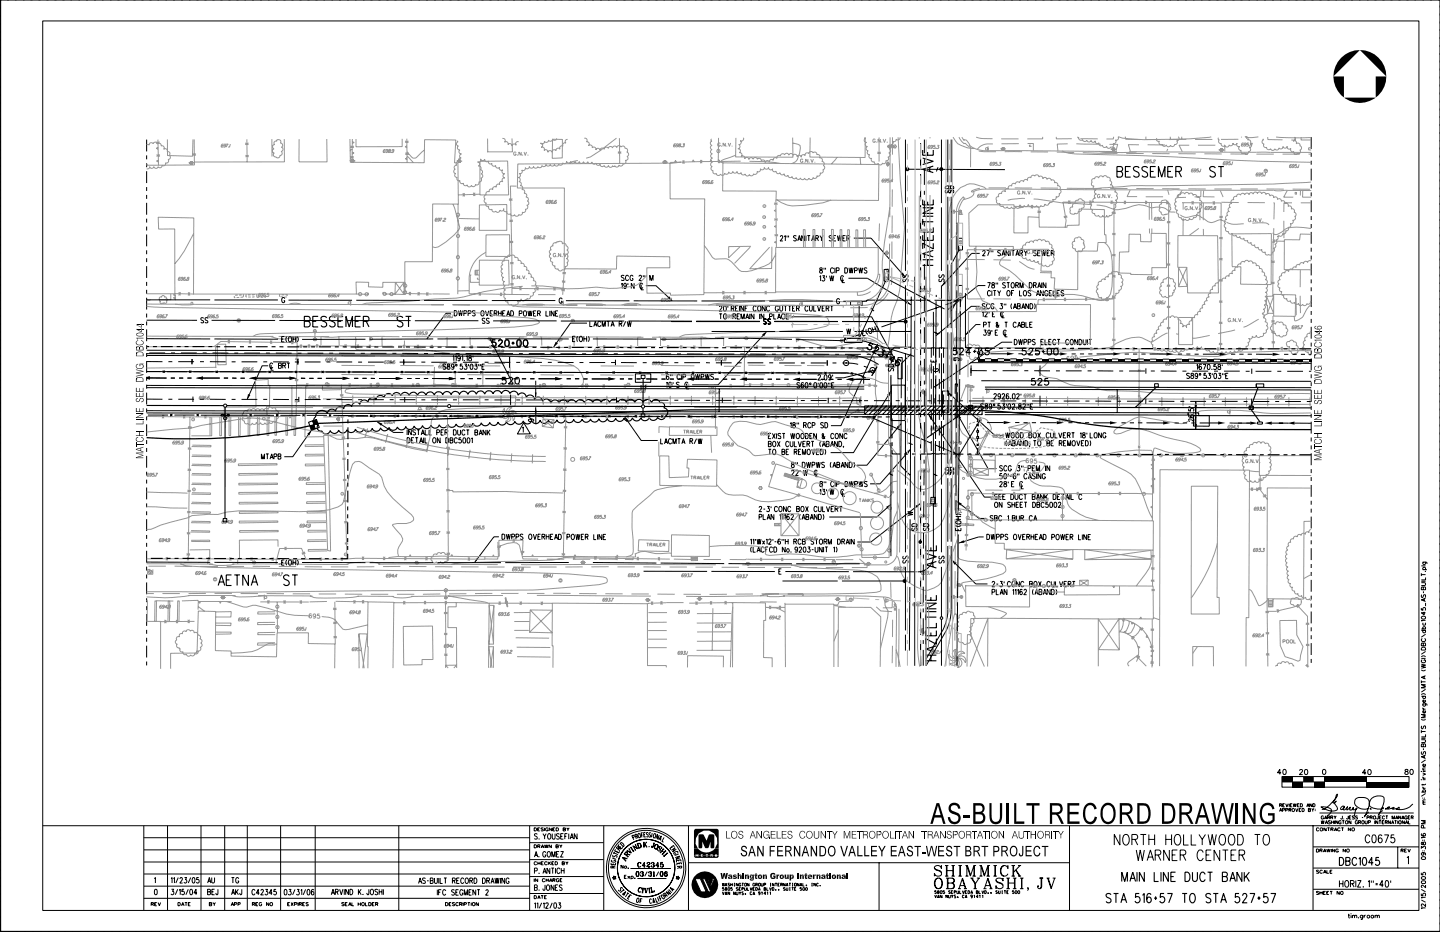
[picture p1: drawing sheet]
<svg xmlns="http://www.w3.org/2000/svg" width="432mm" height="279mm" viewBox="0 0 432 279" stroke-linecap="round" stroke-linejoin="round" font-family="sans-serif">
<g fill="none" stroke="#000" stroke-width=".3">
<path d="M.1 -.1v279.4h431.7M.2 0h431.6v279.2h-431.6zM12.8 6.3h412.7v266.6h-412.7zM44 41.8v3.6M44 46.6v1.2M44 49v1.1M44 51.3v3.6M44 56.1v1.1M44 58.4v1.2M271.5 50.7l29.9 .2M271.5 41.8v19.1M272 50.6h.1"/>
<path d="M272.1 50.9h.1M272.3 50.6h.1M276 42.9v3M276 47.6v3M276 52.3v2.9M276 56.9v3M277.2 41.8v4.1M277.2 47.7v1.2M277.2 50.7v4.7M277.2 57.2v1.2M281.3 50.1l-.5 1.3M282 50.6h.2z"/>
<path d="M282.3 50.9h.1M282.3 41.8v19.1M282.3 50.6h.2zM283.7 57l-.3 .3 .3 .5h.3l.6-.8 .4 .3-.2 .5M284.2 41.8v12.8M284.2 59v19M284.4 56.6a.79 .79 0 0 1 .8-.9 .79 .79 0 0 1 .8 .9h-2.6a.79 .79 0 0 1 .8-.9 .79 .79 0 0 1 .8 .9M284.6 57l-.2 .5 .2 .3h.3a.7 .7 0 0 1 1-.7l-.1 .7M285.2 41.8v12.8M285.2 59v19M393.2 41.1v3.5M393.2 45.8v1.2"/>
<path d="M393.2 48.2v1.2M393.2 50.6v3.5M393.2 55.3v1.2M393.2 57.7v1.2M44 60.8v3.6M44 65.5v1.2M44 67.9v1.2M44 70.3v3.5M44 75v1.2M44 77.4v1.2M44 79.8v3.5M234 71l.2-.4h.3l.2 .5-.8 1.1h.9"/>
<path d="M235.2 71l.3-.4v1.6M236 70.6v.6M236.5 70.6v.6M238.8 70.8l-.3-.2-.6 .2 .1 .4 .8 .6-.3 .4-.6-.2M239.2 72.2l.5-1.6 .5 1.6M239.3 71.7h.7M241.2 70.6v1.6l-.8-1.6v1.6M241.7 70.6v1.6M242.1 70.6h.8M242.5 70.6v1.6M243.4 72.2l.5-1.6 .4 1.6M243.5 71.7h.7"/>
<path d="M244.6 71.4l.7-.1v-.6l-.7-.1v1.6M245 71.4l.4 .8M245.9 70.6l.4 .8v.8M246.8 70.6l-.5 .8M249.5 70.8l-.3-.2-.6 .2 .1 .4 .5 .3a.44 .44 0 0 1 .1 .7 .44 .44 0 0 1-.7-.2M249.9 71.4h.5M250.7 70.6h-.8v1.6h.8M251.1 70.6l.3 1.6 .3-1.6 .3 1.6 .3-1.6M252.7 71.4h.5M253.5 70.6h-.8v1.6h.8M253.9 71.4l.8-.1v-.5l-.8-.2v1.6M254.4 71.4l.4 .8"/>
<path d="M256 71.4h5.2l10.3 11.7M271.5 62.2v19M276 61.6v2.9M276 66.2v3M276 70.9v2.9M276 75.5v3M277.2 60.2v4.7M277.2 66.7v1.2M277.2 69.7v4.7M277.2 76.2v1.2M277.2 79.1v4.8M282.3 62.2v19"/>
<path d="M284.2 79.3v19.1M285.2 79.3v19.1M287 66.7l-.1 19.1M287.4 71.4h1.2v3.5h-1.2zM287.6 74.9l-2.4 4.4M293.8 76h-2.4l-9 9.7M294.7 75.5l.2-.4 .4 .1v.5l-.7 1h.9M295.9 75.1h.8l-.6 1.6M297.2 75.1v.5M297.7 75.1v.5M300 75.3l-.3-.2-.5 .2 .1 .4 .5 .2a.44 .44 0 0 1 0 .7 .44 .44 0 0 1-.6-.1M300.4 76.7l.5-1.6 .5 1.6"/>
<path d="M300.6 76.2h.7M302.5 75.1v1.6l-.8-1.6v1.6M302.9 75.1v1.6M303.3 75.1h.9M303.8 75.1v1.6M304.6 76.7l.5-1.6 .5 1.6M304.8 76.2h.6M305.8 75.8l.8-.1v-.5l-.8-.1v1.6M306.2 75.8l.4 .9M307.1 75.1l.5 .7v.9M308 75.1l-.4 .7M310.7 75.3l-.3-.2-.5 .2v.3l.8 .6-.3 .5-.5-.2"/>
<path d="M311.1 75.8h.5M311.9 75.1h-.8v1.6h.8M312.4 75.1l.3 1.6 .3-1.6 .3 1.6 .2-1.6M314 75.8h.5M314.8 75.1h-.8v1.6h.8M315.2 75.8l.7-.1v-.5l-.7-.1v1.6M315.6 75.8l.4 .9M393.2 60v3.6M393.2 64.8v1.2M393.2 67.2v1.1M393.2 69.5v3.6M393.2 74.3v1.2"/>
<path d="M393.2 76.6v1.2M393.2 79v3.6M44 84.5v1.2M44 86.9v1.2M44 89.3v3.5M44 94v1.2M44 96.4v1.2M44 98.7v3.6M44 89.9h19M44 96h15.1M61.1 95.4a.44 .44 0 0 0-.7-.1 .44 .44 0 0 0 0 .7l.5 .2 .2 .4-.4 .2-.5-.2M62.3 95.4a.45 .45 0 0 0-.7-.1 .45 .45 0 0 0 .1 .7l.5 .2 .1 .4-.3 .2-.5-.2"/>
<path d="M63.4 96l19.1 .1M64.3 89.9h19M83.8 96.1h19M85.4 89.5l-.2-.2a.78 .78 0 0 0-.8 .5 .78 .78 0 0 0 .4 .9l.5-.2 .1-.4h-.3M86.5 90h19.1M104.1 96.1h19M106.8 90l19.1 .1M124.4 96.2h19.1M127.2 90.1h19M135.2 93.9h-1.4l-5.8 7.8M136.2 93.1a.81 .81 0 0 1 .9 .8 .81 .81 0 0 1-.9 .8zM137.5 93.1l.3 1.6 .3-1.6 .3 1.6 .3-1.6"/>
<path d="M139.1 94l.8-.2v-.6l-.8-.1v1.6M140.4 94l.8-.2-.1-.6-.7-.1v1.6M142.5 93.4l-.3-.3-.6 .3 .2 .3 .5 .3a.44 .44 0 0 1 0 .7 .44 .44 0 0 1-.7-.2M144.3 93.4l.3-.3a.77 .77 0 0 1 .6 .9 .77 .77 0 0 1-.8 .7l-.2-.6zM145.4 95.6l-.3-.2-.5 .2v.4l.8 .6-.3 .4-.5-.3M145.6 93.1l.5 1.6 .4-1.6M146.7 95.6a.44 .44 0 0 0-.7-.2 .44 .44 0 0 0 .1 .8l.5 .2 .1 .3-.3 .3-.5-.3M147 93.9h.4M147.5 90.1h19M147.8 93.1h-.8v1.6l.7 .1M147.9 96.2h19M148.2 93.9l.7-.1v-.6l-.7-.1v1.7"/>
<path d="M148.6 93.9l.4 .9M149.4 93.9h.9M149.5 93.1l-.1 1.7M150.3 93.1v1.7M150.7 93.9h.5M151.5 93.1h-.8v1.7h.8M151.9 94.8l.5-1.7 .5 1.7M152.1 94.2h.6M153.1 93.1a.81 .81 0 0 1 .9 .9 .81 .81 0 0 1-.9 .8zM155.7 94l.7-.1v-.7h-.7v1.6M157 93.4l.3-.2a.8 .8 0 0 1 .7 .8 .8 .8 0 0 1-.7 .8l-.3-.6zM158.3 93.2l.4 1.6 .2-1.6 .3 1.6 .3-1.6"/>
<path d="M160 93.9l.5 .1M160.8 93.2h-.8v1.6h.8M161.2 94l.7-.1 .1-.6-.8-.1-.1 1.6M161.6 94l.4 .8M163.7 93.2v1.6h.8M164.9 93.2v1.6M166.1 93.2v1.6l-.8-1.6v1.6M166.6 94h.4M167.3 93.2h-.7v1.6h.7M168.2 96.2h19M168.6 89.7l-.2-.3a.78 .78 0 0 0-.8 .6 .78 .78 0 0 0 .4 .9l.5-.2 .1-.4h-.3M169.7 90.1l19.1 .1"/>
<path d="M176 96.9h-4.9l-5.1 7.1M176.9 96.3v1.6h.7M178 97.9l.5-1.6 .5 1.6M178.2 97.4h.6M180.2 96.7a.48 .48 0 0 0-.6-.4 .48 .48 0 0 0-.4 .6l.2 .8 .2 .2 .6-.4M180.6 97.9v-1.6l.4 1.6 .5-1.6v1.6M181.9 96.3h.9M182.4 96.3v1.6M183.2 97.9l.5-1.6 .5 1.6M183.4 97.4h.7M185.7 97h.7v-.6l-.7-.1v1.6M186.1 97l.4 .9"/>
<path d="M186.3 85.2l.3-.3v1.6M187.1 82.7l-.3-.2-.5 .2 .1 .4 .5 .2a.45 .45 0 0 1 .1 .8 .45 .45 0 0 1-.7-.2M187.6 96.3l-.7 1.6M187.8 85.4l-.2 .4a.43 .43 0 0 1-.5-.1 .43 .43 0 0 1 .1-.6 .43 .43 0 0 1 .5 0l-.1 1.3-.3 .1-.2-.3M188.1 96.3l.3 1.6 .3-1.6 .3 1.6 .3-1.6M188.3 84.9v.5M188.5 96.2l19 .1M188.5 82.9a.48 .48 0 0 0-.6-.4 .48 .48 0 0 0-.3 .6l.2 .9h.5l.2-.3M189.8 82.9a.46 .46 0 0 0-.5-.4 .46 .46 0 0 0-.4 .6v.4a.46 .46 0 0 0 .5 .6 .46 .46 0 0 0 .4-.6h-.3M190 90.2h19.1M190.1 84.9v1.6l-.8-1.6v1.6M191.6 82.9a.38 .38 0 0 1 .5-.4 .38 .38 0 0 1 .2 .6l-.7 1h.8"/>
<path d="M192.3 85.3v1.6h.7M192.7 85.3a.46 .46 0 0 0-.5-.4 .46 .46 0 0 0-.4 .6v.4a.46 .46 0 0 0 .4 .6 .46 .46 0 0 0 .5-.4M192.9 82.5v.6M193.4 82.5v.6M193.7 85.7h3l4.9 4.5M194.8 84.1v-1.6l.5 1.6 .5-1.6v1.6M201.4 96.4h6.1M208.8 96.4h19M208.8 96.3h19M210.3 90.2h19.1M213.4 99.4h19M215.7 94.1h.8"/>
<path d="M215.8 92l.2-.3h.2l.3 .4-.8 1.2h.8M216.1 94.1v1.5M217.1 91.8l.2-.1a.92 .92 0 0 1 0 1.6l-.3-.3zM217.2 94.1h.1a.81 .81 0 0 1 .6 .8 .81 .81 0 0 1-.6 .7l-.4-.5zM218.3 91.7v.5M219.3 92.4l.7-.1v-.5l-.7-.1v1.6M219.7 92.4l.4 .9M219.7 94.8l.8-.1v-.5l-.8-.1v1.5M220.2 94.8l.4 .8M220.5 92.4h.5M221 94.8h.5M221.3 91.7h-.8v1.6h.8"/>
<path d="M221.7 91.7v1.6M221.8 94.1h-.8v1.5h.8M222.2 95.6v-1.5l.5 1.5 .5-1.5v1.5M223 91.7v1.6l-.8-1.6v1.6M223.4 92.4h.5M223.6 95.6l.5-1.5 .5 1.5M223.8 95.1h.6M224.2 91.7h-.8v1.6M224.8 94.1v1.5M226.1 94.1v1.5l-.9-1.5v1.5M226.8 92a.48 .48 0 0 0-.6-.3 .48 .48 0 0 0-.4 .6v.4a.48 .48 0 0 0 .4 .6 .48 .48 0 0 0 .6-.4M227.3 91.9l.2-.2a.82 .82 0 0 1 .7 .8 .82 .82 0 0 1-.7 .8l-.3-.6z"/>
<path d="M227.8 94.1v1.5M229.1 94.1v1.5l-.9-1.5v1.5M229.4 91.7v1.6l-.9-1.6v1.6M229.8 95.9l-.7-.2a.72 .72 0 0 0 .7 1v.3l-.3 .2-.5-.2M229.8 95.8l-.7-.2a.7 .7 0 0 0 .7 1v.3l-.3 .2-.5-.2M229.9 99.4l-14.6 16h-7.8M230.7 90.3h19M230.7 92a.48 .48 0 0 0-.5-.3 .48 .48 0 0 0-.4 .6v.4a.48 .48 0 0 0 .4 .6 .48 .48 0 0 0 .5-.4M230.7 94.9l.8-.1v-.7h-.8v1.5M231.1 95.9l-.7-.2a.72 .72 0 0 0 .6 1l.1 .3-.3 .2-.6-.2M231.1 95.8l-.3-.2-.6 .2 .1 .4 .8 .5-.3 .4-.6-.2M232 94.1v1.5h.7"/>
<path d="M232.2 96.4h19.1M232.2 96.3l19.1 .1M233.2 95.6l.4-1.5 .5 1.5M233.3 95.1h.7M233.4 92a.48 .48 0 0 0-.6-.3 .48 .48 0 0 0-.3 .6v.4a.48 .48 0 0 0 .4 .6 .48 .48 0 0 0 .5-.6h-.3M233.7 99.4h19.1M233.8 91.7l.1 1.3 .3 .3 .3-.1 .2-.4v-1.1M235.1 91.7h.9M235.3 94.4a.48 .48 0 0 0-.6-.3 .48 .48 0 0 0-.4 .6v.4a.48 .48 0 0 0 .4 .5 .48 .48 0 0 0 .6-.3M235.5 91.7v1.6M235.7 94.8h.5M236.4 91.7h.8"/>
<path d="M236.5 94.1h-.8v1.5h.8M236.8 91.7v1.6M237.4 95h24l7.9 14.4M237.6 92.4h.5M238.4 91.7h-.8v1.6h.8M238.8 92.4l.8-.1v-.5l-.8-.1v1.6M239.3 92.4l.4 .9M242.3 92a.48 .48 0 0 0-.6-.3 .48 .48 0 0 0-.3 .6v.4a.48 .48 0 0 0 .3 .6 .48 .48 0 0 0 .6-.4M242.7 91.7l.1 1.3 .3 .3 .3-.1 .2-.4v-1.1M244 91.7v1.6h.7M245.1 91.7l.5 1.6 .5-1.6M245.8 83l.3-.4v1.7"/>
<path d="M245.9 80.4v.4a.54 .54 0 0 1 .6 .5 .54 .54 0 0 1-.4 .6 .57 .57 0 0 1-.3-.7 .57 .57 0 0 1 .7-.4v-.4zM246.5 92.4h.5M246.6 82.6h.7l-.4 .7a.45 .45 0 0 1 .4 .7 .45 .45 0 0 1-.8 0M247.1 80.3v.5M247.3 91.7h-.8v1.6h.8M247.6 80.3v.5M247.7 92.4l.7-.1 .1-.5-.8-.1v1.6M247.8 82.6v.6M248.1 92.4l.5 .9M248.8 82.6l.3 1.7 .3-1.7 .3 1.7 .3-1.7M249 91.7h.8M249.4 91.7v1.6"/>
<path d="M250 80.7a.48 .48 0 0 0-.6-.4 .48 .48 0 0 0-.4 .6v.4a.48 .48 0 0 0 .4 .6 .48 .48 0 0 0 .6-.4M250.3 80.3v1.6M250.8 81.1l.7-.1v-.6l-.7-.1v1.6M251.7 89.9a.46 .46 0 0 0-.5-.4 .46 .46 0 0 0-.3 .6v.6l.3 .4 .5-.2v-.4h-.3M252.5 83.2v1.5h.8M252.5 96.4h19.1h-19.1M253 83a.48 .48 0 0 0-.6-.3 .48 .48 0 0 0-.4 .5v.5a.48 .48 0 0 0 .4 .6 .48 .48 0 0 0 .6-.4M253.3 80.3a.81 .81 0 0 1 .9 .8 .81 .81 0 0 1-.9 .8zM253.9 98.6l.3 1.6 .3-1.6 .3 1.6 .3-1.6M254.4 83.4h5.7l13.1 8M254.6 80.3l.3 1.6 .3-1.6 .3 1.6 .3-1.6M255 90.3h3.5v1.2h-3.5z"/>
<path d="M256.2 81.1l.7-.1v-.6l-.7-.1v1.6M256.2 99.4h17M257.5 80.3l.3 1.6 .3-1.6 .3 1.6 .3-1.6M259 99.8l-.5 .2M259 99l-.7 .2 .5 1.6 .7-.3M259.7 98.7a1.28 1.28 0 0 0 .6 1.6M260 80.5l-.3-.2-.6 .2 .1 .4 .5 .2a.44 .44 0 0 1 .1 .8 .44 .44 0 0 1-.7-.3M260.5 98.5a.77 .77 0 0 1 .9 .5 .77 .77 0 0 1-.5 1 1.12 1.12 0 0 1-.4-1.5zM261.1 92.3l1 1M261.5 98.1l.5 1.5M262.3 97.8l.5 1.6M262.5 98.6l-.8 .3"/>
<path d="M262.7 97.7a1.28 1.28 0 0 1 .6 1.5M265.1 80.8h1.2v3.5h-1.2zM265.5 84.3l-7.9 17.1v-9.9M266.3 83.8l16.9 8.8M270.9 82.4l-.2 .2 .2 .6 .5-.1 .5-.7 .4 .2-.2 .6M270.9 83.6a.45 .45 0 0 0-.2 .7 .45 .45 0 0 0 .8-.1l.2-.5 .4-.1 .2 .3-.2 .5M271.5 96.3h.1M271.6 96.6h.1M271.5 85.6v19M271.8 96.3h.1M273.2 88.9l-.1 33.3M274.2 82.9v12"/>
<path d="M274.2 96.2v19M276 80.2v3M276 84.9v2.9M276 89.5v3M276 94.2v2.9M276 98.8v3M277.2 85.7v1.1M277.2 88.6v4.8M277.2 95.1v1.2M277.2 98.1v4.7M277.7 82.9v12M277.7 96.2v19"/>
<path d="M279 90h-19.1v.3h-7M279.9 93.5v13.1M280.1 99.5l1.2 .6M280.2 90l6.7 .1M280.7 90.3l-.1 19.1M280.7 88.4v.6M281.8 82.4l-.3 .2 .3 .6 .4-.1 .5-.7 .4 .2-.2 .6M281.8 83.6a.45 .45 0 0 0-.2 .7 .45 .45 0 0 0 .7-.1l.1-.4 .5-.2 .2 .3-.2 .5M282.3 91.8l-18 6.2M282.3 85.6v19M283.5 91.4l4.5-1.6v2.2M284.2 99.6v19.1"/>
<path d="M285.2 99.6v19.1M286.9 87.1l-.1 19M287.4 85.6h1.2v3.5h-1.2zM287.6 89.1l-2.4 4.2M288 93.3l-.2 19.1M289.5 87.9v16.3h1.9M293.8 91.8h-2.6l-10.5 8.8M294 97.3h-1.4l-3.1 3.1M294.5 93.7l.3-.3v1.6M294.9 97.4l.7-.1 .1-.6-.8-.1v1.5M295 98.9h.7l-.4 .6a.46 .46 0 0 1 .4 .7 .46 .46 0 0 1-.8 0M295.3 93.8l.3-.4 .5 .3-.8 1.3h.8"/>
<path d="M295.4 91.2l-.3-.2-.6 .2 .2 .4 .7 .5-.3 .5-.6-.2M295.5 85.6h-2.2l-9 7.2M296.1 84.7h.9l-.6 1.6M296.2 96.6h.8M296.6 93.4v.6M296.6 96.6v1.5M296.7 91.4a.48 .48 0 0 0-.5-.4 .48 .48 0 0 0-.4 .6v.4a.48 .48 0 0 0 .4 .6 .48 .48 0 0 0 .5-.4M297 99.5a.39 .39 0 0 1-.5 .4 .39 .39 0 0 1-.3-.5l.3-.5a.89 .89 0 0 1 0 1.6l-.3-.2M297 87.5a.47 .47 0 0 0-.6-.4 .47 .47 0 0 0-.3 .6v.6l.3 .4 .6-.4M297.4 87.1v1.6M297.4 98.9v.6M297.5 84.8v.5a.52 .52 0 0 1 .7 .5 .52 .52 0 0 1-.7 .4 .61 .61 0 0 1 0-.6 .61 .61 0 0 1 .6-.3v-.5z"/>
<path d="M297.6 94.2h.5M297.8 87.1h.9M298.1 91.4a.48 .48 0 0 0-.6-.4 .48 .48 0 0 0-.4 .6v.4a.48 .48 0 0 0 .5 .6 .48 .48 0 0 0 .5-.6h-.3M298.3 87.1v1.6M298.4 93.4h-.8v1.6h.8M298.4 99.7h.5M298.7 84.7v.6M299.1 87.1l.5 .8v.8M299.2 84.7v.6M299.2 98.9h-.8v1.6h.8M299.6 97.3l-.4 .8h-.3l-.2-.2 .5-.8-.3-.5-.2 .5 .9 1M299.9 91h.7l-.4 .6a.47 .47 0 0 1 .4 .7 .47 .47 0 0 1-.8 0"/>
<path d="M300.1 87.1l-.5 .8M300.5 93.7v1.6h.7M300.9 93.8a.46 .46 0 0 0-.6-.4 .46 .46 0 0 0-.3 .6v.4a.46 .46 0 0 0 .3 .6 .46 .46 0 0 0 .6-.4M301.1 91v.5M301.3 96.6h.8M301.4 99.4v1.6h.7M301.5 84.9l-.3-.2-.6 .2 .2 .4 .5 .3a.44 .44 0 0 1 0 .7 .44 .44 0 0 1-.7-.2M301.6 91v.5M301.7 96.6v1.5M301.7 99.3a.46 .46 0 0 0-.5-.3 .46 .46 0 0 0-.4 .5v.4a.46 .46 0 0 0 .4 .6 .46 .46 0 0 0 .5-.3M301.9 84.7h.9M302.2 87.2v-.1a.82 .82 0 0 1 .7 .8 .82 .82 0 0 1-.7 .8l-.3-.6z"/>
<path d="M302.3 84.7v1.6M303.3 84.9l.1-.1a.78 .78 0 0 1 .8 .5 .78 .78 0 0 1-.3 .9l-.3 .1-.3-.2zM303.3 87.9h.5M303.4 91l-.3 .7 .3 .9M303.9 92.6l.5-1.6 .5 1.6M304 92.1h.7M304.1 87.1h-.8v1.6M304.6 85.5l.7-.1 .1-.5-.8-.2v1.6M304.7 97a.48 .48 0 0 0-.5-.4 .48 .48 0 0 0-.4 .6v.4a.48 .48 0 0 0 .4 .5 .48 .48 0 0 0 .5-.3M305 85.5l.4 .8M305.1 91.8l.8 .1v.6l-.3 .1h-.5v-1.6l.8 .2v.4l-.3 .2M305.1 98.1l.5-1.5 .5 1.5"/>
<path d="M305.3 97.6h.7M305.7 87.1v1.6h.7M305.8 86.3v-1.6l.6 1.6 .4-1.6v1.6M306.4 92.6l.5-1.6 .4 1.6M306.4 97.3l.8 .2v.5l-.3 .1h-.5v-1.5l.8 .1v.5l-.3 .1M306.5 92.1h.7M307.1 87.2l.1-.1a.83 .83 0 0 1 .7 .8 .83 .83 0 0 1-.7 .8 1.03 1.03 0 0 1-.1-1.5zM307.6 96.6v1.5h.7M308.4 91v1.6l-.8-1.6v1.6M308.6 84.7a.81 .81 0 0 1 .9 .8 .81 .81 0 0 1-.9 .8zM308.8 97.3h.5M308.8 91a.79 .79 0 0 1 .9 .8 .79 .79 0 0 1-.9 .8z"/>
<path d="M309.1 87.3l-.3-.2-.5 .2v.3l.8 .6-.3 .5-.5-.2M309.6 96.6h-.8v1.5h.8M309.9 85.5l.7-.1v-.6l-.7-.1v1.6M310.2 91a1.32 1.32 0 0 1 0 1.6M310.3 85.5l.5 .8M310.8 88.7l.5-1.6 .5 1.6M310.9 88.2h.7M311.2 86.3l.4-1.6 .6 1.6M311.3 85.8h.7M312.4 84.7v1.6M312.8 87.1v1.6l-.8-1.6v1.6M313.6 84.7v1.6l-.8-1.6v1.6"/>
<path d="M314.2 87.5l-.2-.3a.77 .77 0 0 0-.9 .5 .77 .77 0 0 0 .4 .9h.5l.2-.5h-.3M314.6 87.9h.5M315.4 87.1h-.8v1.6h.8M315.8 87.1v1.6h.8M316.9 87.9h.5M317.7 87.1h-.8v1.6h.8M319 87.3l-.3-.2-.5 .2v.3l.8 .6-.3 .5-.5-.2M393.2 83.7v1.2M393.2 86.1v1.2M393.2 88.5v3.5M393.2 93.2v1.2M393.2 95.6v1.2"/>
<path d="M393.2 98v3.5M44 106l209.7 .4a18.5 18.5 0 0 1 9.8 2.9M44 103.5v1.2M44 105.8v1.2M44 108.2v3.6M44 113v1.1M44 115.3v1.2M44 117.7v3.6M44 105l223.6 .5M44 106.6l223.6 .4M44 115.5l215.2 .5M44 116.2l215.2 .4"/>
<path d="M44 101.5l19 .1M44 119.6l4.7 .1M44 108.4h4.7M44.8 105.8h4.7M44.9 113.3h5M48.2 111.4h-4.2l209.7 .4M48.8 111.1l.6 .6M49.4 111.1l-.6 .6M50.1 111.4h6M50.5 119.7h1.2M50.5 108.4h1.2M51.2 113.3h1.2"/>
<path d="M51.3 105.8h1.2M53.5 119.7h4.7M53.5 108.4h4.7M53.7 113.3h1.2M54.3 105.8h4.7M56.2 113.3h1.2M56.7 111.1l.6 .6M57.3 111.1l-.6 .6M57.6 107.6v1.6M57.9 118.9v1.6M58 111.4h6M60 119.7h1.2"/>
<path d="M60 108.4h1.2M60.8 105.8h1.2M60.9 113.3h5M62.9 119.7h4.8M62.9 108.4l4.8 .1M63.7 105.8h4.8M64.3 101.6l19 .1M64.7 111.1l.6 .7M65.3 111.1l-.6 .7M65.9 111.4l6.1 .1M67.1 113.3h1.3M69.5 119.7h1.1"/>
<path d="M69.5 108.5h1.1M69.6 113.3l1.3 .1M70.3 105.8h1.1M72.1 113.4h1.3M72.4 119.7h4.8M72.4 108.5h4.8M72.6 111.1l.6 .7M73.2 105.8h4.8M73.2 111.1l-.6 .7M73.9 111.5h6M76.8 113.4h10M78.9 119.7h1.2"/>
<path d="M78.9 108.5h1.2M79.7 105.8h1.2M80.4 109.7h-1.8l-4.5 10M80.5 111.2l.7 .6M81.2 111.2l-.7 .6M81.3 109.4v1.6h.7M81.8 109.2a.47 .47 0 0 0-.6-.4 .47 .47 0 0 0-.3 .6v.4a.46 .46 0 0 0 .3 .6 .46 .46 0 0 0 .6-.4M81.8 111.5h6M81.9 119.7l4.7 .1M81.9 108.5h4.7M82.7 105.8l4.7 .1M83.5 109.6l.8 .1v.6l-.2 .1h-.6v-1.5h.8l.1 .4-.3 .3"/>
<path d="M84.5 101.7h.4M84.8 109.6l.7-.1v-.6h-.7v1.5M85.2 109.6l.4 .8M85.2 100.9h-.7l-.1 1.6h.8M86 100.9a1.17 1.17 0 0 0 0 1.6M86 108.9h.9M86.5 108.9v1.5M86.7 101l.2-.1a.8 .8 0 0 1 .6 .8 .8 .8 0 0 1-.7 .8l-.3-.6zM87.9 101.7h.8M87.9 100.9l-.1 1.6M88.4 108.5h1.2M88.4 119.8h1.2"/>
<path d="M88.5 111.2l.6 .6M88.7 100.9v1.6M89.1 111.2l-.6 .6M89.2 100.9l.2 .9-.3 .7M89.2 105.9h1.2M89.3 107.7v1.6M89.6 119v1.5M89.7 111.5h6.1M90.2 113.4h1.3M91.4 108.5h4.7M91.4 119.8h4.7M92.2 105.9h4.7"/>
<path d="M92.7 113.4h1.3M95.2 113.4h1.3M96.4 111.2l.7 .6M97.1 111.2l-.7 .6M97.7 111.5h6M97.7 113.4h5M97.9 108.5h1.2M97.9 119.8h1.2M98.7 105.9h1.2M100.9 108.5h4.7M100.9 119.8h4.7M101.7 105.9h4.7"/>
<path d="M104.3 111.2l.7 .7M105 111.2l-.7 .7M105.6 111.5l6 .1M106.2 113.4h1.2M107.4 108.6h1.2M107.4 119.8h1.2M108.2 105.9h1.2M108.7 113.4h1.2M109.6 101.7h-19M110.3 108.6h4.8M110.3 119.8h4.8M111.2 105.9h4.7"/>
<path d="M111.2 113.4l1.2 .1M112.3 111.2l.6 .7M112.9 111.2l-.6 .7M113.5 111.6h6.1M113.7 113.5h5M116.9 108.6h1.2M116.9 119.8h1.2M117.7 105.9h1.2M119.8 108.6h4.8M119.8 119.8h4.8M120.2 111.2l.6 .7M120.6 105.9l4.8 .1"/>
<path d="M120.8 111.2l-.6 .7M121.1 107.8v1.5M121.4 119v1.6M121.5 111.6h6M122.1 113.5h1.3M124.6 113.5h1.3M126.4 108.6h1.1M126.4 119.9h1.1M127.1 113.5h1.3M127.2 106h1.1M128.1 111.3l.7 .6M128.8 111.3l-.7 .6"/>
<path d="M129.3 119.9h4.8M129.3 108.6h4.8M129.4 111.6h6.1M129.6 113.5h5M129.9 101.6l-19 .1M130.1 106h4.8M133.7 109.4l-.3-.3-.6 .3 .2 .3 .5 .3 .2 .5-.3 .2-.6-.2M134.2 109.2v.5a.58 .58 0 0 1 .6 .3 .58 .58 0 0 1-.2 .7 .5 .5 0 0 1-.5-.5 .5 .5 0 0 1 .6-.5l.1-.5zM135.8 106.9l.3-.3v1.6M135.8 119.9h1.2M135.8 108.6h1.2M136.1 111.3l.6 .6"/>
<path d="M136.1 109.7l-.4 .4a.44 .44 0 0 1-.3-.6 .44 .44 0 0 1 .7-.1v.3a.74 .74 0 0 1-.4 1l-.3-.2M136.5 106.9l.3-.3v1.6M136.6 109.3h.4v.4h-.4zM136.6 106h1.2M136.7 111.3l-.6 .6M137.4 111.6h6M138 107.1l-.3 .5a.47 .47 0 0 1-.5-.6 .47 .47 0 0 1 .6-.3 .78 .78 0 0 1 .4 .9 .78 .78 0 0 1-.8 .5l-.1-.1M138.1 113.5h1.2M138.5 106.9l.3-.3v1.6M138.6 109.1h-.6v.7a.47 .47 0 0 1 .7 .1 .47 .47 0 0 1-.1 .7 .47 .47 0 0 1-.7-.2M138.8 119.9h4.7M138.8 108.6h4.7"/>
<path d="M139.3 108h.1M139.3 109.1h.7l-.4 .6a.46 .46 0 0 1 .4 .7 .46 .46 0 0 1-.8 0M139.6 106h4.7M139.8 106.9l.3-.3v1.6M140.5 109.1v.6M140.6 113.5h1.2M140.7 106.7l-.1 .3a.86 .86 0 0 1 .7 1.1l-.2 .1a.5 .5 0 0 1-.6-.5 .5 .5 0 0 1 .6-.5l.2-.2v-.3zM141.2 109.2l.1-.1a.89 .89 0 0 1 0 1.6h-.2l-.1-.7zM141.8 106.6v.6M142.4 109.1h.6l-.4 .6a.46 .46 0 0 1 .4 .7 .46 .46 0 0 1-.8 0M143.1 113.5h1.2M143.5 109.1v.6"/>
<path d="M144 111.3l.6 .6M144 109.1v.6M144.5 109.9h.5M144.6 111.3l-.6 .6M145.3 111.6h6M145.3 119.9h1.2M145.3 108.6h1.2M145.3 109.1h-.8v1.7h.8M145.6 113.5h5M146.1 106h1.2M146.9 101.5l-15.7 .1M146.9 101.5l3.3 .1"/>
<path d="M146.9 101.5l7 13.7M148.3 119.9h4.7M148.3 108.6h4.7M149.1 106h4.7M151.5 101.6h19M152 111.3l.6 .6M152.6 111.3l-.6 .6M152.8 107v3.2M153.1 118.3v3.2M153.2 111.6h6M154 113.6h1.3M154.8 119.9h1.2"/>
<path d="M154.8 108.6h1.2M155.6 106h1.2M156.5 113.6h1.3M157.8 119.9h4.7M157.8 108.6h4.7M158.6 106h4.7M159 113.6h1.3M159.9 111.3l.6 .6M160.5 111.3l-.6 .6M160.6 114.1v5.1M161.1 111.6h6.1M161.5 113.6h5"/>
<path d="M164.3 119.9h1.2M164.3 108.6h1.2M165.1 106l1.2 .1M167.2 119.9h4.8M167.2 108.6l4.8 .1M167.8 111.4l.7 .6M168 106.1h4.8M168.5 111.4l-.7 .6M169.1 111.6l6 .1M169.9 113.6h1.3M171.7 101.6h.5M172.4 113.6h1.3"/>
<path d="M172.5 100.8h-.8v1.6h.8M173.2 100.8l-.2 .7 .2 .9M173.8 119.9h1.1M173.8 108.7h1.1M173.9 100.9l.2-.1a.84 .84 0 0 1 .6 .8 .84 .84 0 0 1-.6 .8 1.03 1.03 0 0 1-.2-1.5zM174.6 106.1h1.2M174.9 113.6h1.3M175.1 101.6h.8M175.1 100.8v1.6M175.8 111.4l.6 .6M175.9 100.8v1.6M176.4 100.9a1.17 1.17 0 0 1 0 1.5"/>
<path d="M176.4 111.4l-.6 .6M176.7 119.9h4.8M176.7 108.7h4.8M177 111.7h6.1M177.4 113.6h5M177.5 106.1h4.8M177.8 101.6l19 .1M183.2 119.9h1.2M183.2 108.7h1.2M183.7 111.4l.6 .6M184.1 106.1h1.1M184.3 111.4l-.6 .6"/>
<path d="M184.6 107.9v1.5M184.9 119.1v1.6M185 111.7h6M185.9 113.6h1.2M186.2 119.9l4.8 .1M186.2 108.7h4.8M187 106.1h4.8M188.4 113.6h1.2M190.5 112.1h4.6v2.5h-4.6zM190.9 113.6h1.2M191.6 111.4l.7 .6M192.2 115.5v1.3"/>
<path d="M192.3 112.5h1.1v1h-1.1zM192.3 111.4l-.7 .6M192.7 120h1.2M192.7 108.7h1.2M192.9 111.7h6.1M193.5 115.5v1.3M193.5 106.1h1.2M193.8 113.6h3.3M195.7 120h4.7M195.7 108.7h4.7M196.5 106.1h4.7M198.4 113.6h1.2"/>
<path d="M199.6 111.4l.6 .6M199.8 114.9l.3-.3v1.6M200.2 111.4l-.6 .6M200.5 112.4v-.1a.79 .79 0 0 0-.8 .5 .79 .79 0 0 0 .3 .9 .43 .43 0 0 0 .5-.1 .43 .43 0 0 0 0-.6 .43 .43 0 0 0-.6 0l-.1 .3M200.7 114.7l.2-.1a.88 .88 0 0 1 .5 .8 .88 .88 0 0 1-.5 .8l-.4-.7zM200.9 113.6h1.2M200.9 111.7h6M201.1 112.2v.5M201.5 112.2v.5M201.8 114.6v.5M202.2 120h1.2M202.2 108.7h1.2"/>
<path d="M203 106.1h1.2M203.4 113.6h1.2M203.7 114.8l-.3-.2-.6 .2 .6 .6a.45 .45 0 0 1 .1 .8 .45 .45 0 0 1-.7-.3M203.9 112.6a.46 .46 0 0 0-.6-.4 .46 .46 0 0 0-.3 .6v.4a.46 .46 0 0 0 .3 .6 .46 .46 0 0 0 .6-.4M204.3 112.2v1.6M204.8 113h.7l.1-.7-.8-.1v1.6M205.2 120h4.7M205.2 108.7h4.7M205.9 115v1.6h.7M206 106.1h4.7M206.3 114.9a.48 .48 0 0 0-.6-.3 .48 .48 0 0 0-.4 .6v.3a.48 .48 0 0 0 .4 .7 .48 .48 0 0 0 .6-.4M207.3 112.2a.79 .79 0 0 1 .9 .8 .79 .79 0 0 1-.9 .8z"/>
<path d="M207.5 111.4l.6 .7M208 113.6h5M208.1 111.4l-.6 .7M208.6 112.2l.3 1.6 .3-1.6 .3 1.6 .3-1.6M208.8 111.7h6M210.2 113h.7l.1-.7-.8-.1v1.6M211.5 112.2l.3 1.6 .3-1.6 .3 1.6 .3-1.6M211.7 108.7l1.2 .1M212.5 106.1h1.2M213.9 112.4l-.3-.2-.5 .2 .1 .4 .5 .2a.45 .45 0 0 1 .1 .7 .45 .45 0 0 1-.7-.1M214.3 113.6h1.2M214.7 108.8h4.7"/>
<path d="M215.5 106.1h4.7M215.5 111.4l.6 .7M215.7 116.6l-.1 6.9M216.1 111.4l-.6 .7M216.3 108v1.5M216.6 119.2v1.6M216.7 111.8h6M216.8 113.7h1.2M217.2 101.5l-19.1 .2M218.4 101.4l19.1 .3M219.3 113.7h1.2M221.2 108.8h1.2"/>
<path d="M222 106.1h1.2M223.4 111.4l.6 .7M224 113.7h5M224 111.4l-.6 .7M224.1 108.8h4.8M224.6 111.8h6.1M224.9 106.1l4.8 .1M230.2 113.7h1.3M230.7 108.8h1.1M231.3 111.5l.7 .6M231.5 106.2h1.1M232 111.5l-.7 .6"/>
<path d="M232.6 111.8h6M232.7 113.7h1.3M233.6 108.8h4.8M234.4 106.2h4.8M235.2 113.7h1.3M239.3 111.5l.6 .6M239.8 114.9l-.3-.2-.4 .1-.1 .4 .7 .4 .1 .4-.3 .3-.5-.3M239.9 113.7h5M239.9 111.5l-.6 .6M240.1 108.8h1.2M240.5 111.8h6.1M240.9 114.9v-.1a.79 .79 0 0 0-.8 .6 .79 .79 0 0 0 .5 .9 .45 .45 0 0 0 .4-.6 .45 .45 0 0 0-.7-.2l-.1 .3"/>
<path d="M240.9 106.2h1.2M241.6 114.8l.2-.1a.92 .92 0 0 1 0 1.6l-.4-.7zM242.8 114.9h.3v.3h-.3zM243.1 108.8h4.7M243.9 106.2h4.8M244.2 114.8l.2-.1a.92 .92 0 0 1 0 1.6l-.3-.3zM245.3 112.7a.43 .43 0 0 1 .7-.3 .43 .43 0 0 1-.1 .8l-.7 .7h.9M245.3 114.7v.5M246 114.8l.2-.1a.89 .89 0 0 1 0 1.6l-.3-.3zM246.2 113.7h1.2M246.6 113.8v.1zM247.2 111.5l.6 .7"/>
<path d="M247.3 114.8l.1-.1a.85 .85 0 0 1 .5 .8 .85 .85 0 0 1-.5 .8l-.3-.7zM247.3 112.4l.2-.1a.92 .92 0 0 1 0 1.6l-.4-.6zM247.8 111.5l-.6 .6M248.1 108v1.6M248.4 119.3v1.6M248.4 114.7v.5M248.5 111.8h5.2M248.7 113.7h1.2M248.9 114.7v.5M249.2 112.9l-.2 .4a.43 .43 0 0 1-.5-.2 .43 .43 0 0 1 0-.5 .43 .43 0 0 1 .6 0l-.1 1.2-.3 .1-.2-.2M249.3 115.5h.5M249.6 108.8h1.2"/>
<path d="M249.7 112.3v.6M250.1 114.7h-.7l-.1 1.6h.8M250.4 106.2h1.2M251.1 113.7h1.3M252.6 108.8l3.2 .1 1.5 .3M253.3 101.4h5.2v1.3h-5.2zM253.4 106.2h4.7M253.6 108.8l.2 .1zM253.7 111.8a12.5 12.5 0 0 1 5.9 1.5M253.7 111.8l.8 .1M253.7 108.8h.1M255.2 111.6l.5 .7"/>
<path d="M255.8 111.7l-.7 .5M255.8 113.7l5 .1M256.4 112.1l2.6 .9v2M257.5 100.4l-5.1 1.7-13.7-.3M257.8 119.5v1.2M258.5 102.1l15.7 4.8M259 109.8l1.2 .5M259.9 106.2h1.2M261.6 110.9l.1 .1zM261.6 110.9v.1M261.8 111.1l.4 .2M261.9 111.1l-8.9 2.2h-2.5"/>
<path d="M262.6 110.6l-.8 1.3M262.9 106.2h4.7M263 109.9l-1.6 2.8M263.2 103.1l-11 24.5h-3M266.4 109.4a.87 .87 0 0 1 1-.2 .87 .87 0 0 1 .6 .8h-1.6zM266.6 110.4l-.2 .3 .2 .6 .3-.1 .6-.8 .5 .3-.3 .6M267.2 117.2l-11.3 18.5h-6.8M267.2 105.2v2.8M267.2 112.4v19.1M267.3 115.5h4.1v10.6h-4.1zM269.3 107.2h1.2v6.4h-1.2zM271.5 105.9v19"/>
<path d="M273.2 106.1l-2.9 2.9-.1 10.4M273.2 104.1h-4.9l-2.7 2.6M274.2 116.5v19M276 103.5v2.9M276 108.1v3M276 112.8v3M276 117.4v3M277.2 104.6v1.2M277.2 107.6v4.7M277.2 114.1v1.2M277.2 117.1v4.7M277.7 116.5v19"/>
<path d="M279.1 107.8v.8h1.6v-.8M279.3 107.2v-2.9h1.2v2.9M279.3 108.9v3M279.3 113.6v3M279.3 118.3v2.9M279.9 108.1v.5M279.9 109.7v19.1M280.1 119.4v1.5M280.2 110.5a.46 .46 0 0 0-.4 .6 .46 .46 0 0 0 .6 .3h.4a.46 .46 0 0 0 .6-.5 .46 .46 0 0 0-.6-.4v.3M280.5 108.9v3M280.5 113.6v3M280.5 118.3v2.9"/>
<path d="M280.6 112.5l-.1 19.1M281.7 107.2v-2.9h1.2v2.9M281.7 108.9v3M281.7 113.6v3M281.7 118.3v2.9M282.3 105.9v19M282.6 117.2h1.9v6.4h-1.9zM282.9 108.9v3M282.9 113.6v3M282.9 118.3v2.9M284.2 117.6l14.2 13h2.4M284.2 119.9v19.1"/>
<path d="M285.2 119.9v19.1M286.4 119.7v3M286.6 107.8v.3a.47 .47 0 0 1-.6-.4 .47 .47 0 0 1 .6-.5h.4a.46 .46 0 0 1 .6 .4 .46 .46 0 0 1-.4 .5M286.8 109.3v19M287 115.9l.1-.8h-.6l-.1 2.9M287 117.6v3M287.8 113.6l-.2 19.1M291 108.7l102.2 .2M291.2 111.1h4.7M291.2 111.1h.1M291.2 110.3v1.6M291.2 109.5v3.2"/>
<path d="M293.2 105.5h.5v.5h-.5zM293.2 107.3h.5v.5h-.5zM293.4 104.2v1.3M293.4 106v1.3M294.2 114.1l99 .2M295.3 116l97.9 .2M295.3 116.7l97.9 .2M295.3 107.5h2M295.3 108.3h2M297 106.1h4.9M297.7 111.1h1.2M298 118.4l.1-.3 .4-.1 .3 .5-.8 1.1h.8"/>
<path d="M299.2 107.5h1.9M299.2 108.3h1.9M300 118.5a.4 .4 0 0 1-.5 .4 .4 .4 0 0 1-.2-.6 .4 .4 0 0 1 .7 0v1l-.3 .3-.4-.2M300.5 118.4a.43 .43 0 0 1 .4-.4 .43 .43 0 0 1 .5 .4 .43 .43 0 0 1-.3 .4l-.6 .8h.8M300.6 111.1h4.8M302.5 118.3l-.1-.2a.79 .79 0 0 0-.8 .6 .79 .79 0 0 0 .5 .9 .44 .44 0 0 0 .4-.6 .44 .44 0 0 0-.7-.2l-.1 .3M303.1 119.5h.1M303 107.6h1.9M303 108.3h1.9M303.5 102.6h-3.1l-20.5 13.6M303.7 118.1l.2-.1a.87 .87 0 0 1 .5 .8 .87 .87 0 0 1-.5 .8l-.3-.3zM304.2 101.7a.81 .81 0 0 1 .8 .8 .81 .81 0 0 1-.8 .8z"/>
<path d="M304.9 118.4l.1-.3a.44 .44 0 0 1 .6 .2 .44 .44 0 0 1-.2 .5l-.6 .8h.9M305.4 106.1h1.2M305.4 101.7l.3 1.6 .3-1.6 .3 1.6 .3-1.6M306.1 118v.5M306.8 107.6h1.9M306.8 108.3l1.9 .1M307 102.6l.7-.1 .1-.6-.8-.2v1.6M307.2 111.1h1.1M307.9 106.1h1.2M308.3 102.6l.7-.1 .1-.6-.8-.2v1.6M310.1 111.1l4.8 .1M310.4 106.1h1.2"/>
<path d="M310.4 102l-.3-.3-.5 .3 .1 .3 .7 .5-.1 .5h-.4l-.3-.2M310.6 107.6h1.9M310.6 108.4h1.9M311.9 109.6v3.1M311.9 118.6v3.2M312.1 102.5h.5M312.9 106.1h5M312.9 101.7h-.8v1.6h.8M313.3 101.7v1.6h.8M314.4 107.6h1.9M314.4 108.4h1.9M314.5 102.5h.4"/>
<path d="M315.2 101.7h-.7v1.6h.7M316.6 102.1a.48 .48 0 0 0-.6-.4 .48 .48 0 0 0-.3 .6v.5a.48 .48 0 0 0 .3 .5 .48 .48 0 0 0 .6-.3M316.6 111.2h1.2M317 101.7h.9M317.4 101.7v1.6M318.2 107.6h1.9M318.2 108.4h1.9M319.6 111.2h4.7M320.4 102.1a.46 .46 0 0 0-.5-.3 .46 .46 0 0 0-.3 .5v.5a.46 .46 0 0 0 .3 .5 .46 .46 0 0 0 .5-.3M321.1 101.8l.2-.1a.83 .83 0 0 1 .6 .8 .83 .83 0 0 1-.6 .8 1.03 1.03 0 0 1-.2-1.5zM321.3 106.1h1.3M322 108.4h1.9"/>
<path d="M322 107.6h1.9M323.1 101.7v1.6l-.8-1.6v1.6M323.5 101.7a.81 .81 0 0 1 .9 .8 .81 .81 0 0 1-.9 .8zM323.8 106.1h1.3M324.8 101.7l.1 1.4 .3 .2 .4-.2 .1-1.4M325.8 108.4h1.9M325.8 107.6h1.9M326.1 101.7v1.6M326.1 111.2h1.2M326.3 106.1h1.3M326.5 101.7h.8M326.9 101.7v1.6"/>
<path d="M328.8 106.1h5M329.1 111.2h4.7M329.6 108.4h1.9M329.6 107.6h1.9M333.4 108.4h2M333.4 107.6h2M335 116.8v6.9M335.6 111.2h1.2M337.3 106.1h1.2M337.3 108.4h1.9M337.3 107.6h1.9M338.6 111.2h4.7"/>
<path d="M339.8 106.1h1.2M341.1 108.4h1.9M341.1 107.6h1.9M342.3 106.1h1.2M343.6 119.5v1.5M343.6 110.4v1.6M344.7 106.1h5M344.9 108.4h1.9M344.9 107.7h1.9M345.1 111.2h1.2M346.2 115h1.1v1h-1.1zM348.1 111.2l4.7 .1"/>
<path d="M348.7 107.7h1.9M348.7 108.4l1.9 .1M352.5 107.7h1.9M352.5 108.5h1.9M353.2 106.1h1.2M354.6 111.3h1.2M355.7 106.1h1.2M356.3 107.7h1.9M356.3 108.5h1.9M356.7 112.1l-.4-.2-.5 .2 .9 .9-.4 .5-.5-.2M357.2 111.9v.5a.58 .58 0 0 1 .7 .4 .58 .58 0 0 1-.3 .7 .51 .51 0 0 1-.6-.6 .51 .51 0 0 1 .7-.4l.1-.5zM357.5 111.3h4.8"/>
<path d="M358.2 106.2h1.2M358.8 109.5l.3-.3v1.6M359.1 112.5l-.3 .4a.46 .46 0 0 1-.5-.6 .46 .46 0 0 1 .7-.3 .81 .81 0 0 1 .2 .9 .81 .81 0 0 1-.7 .5l-.1-.1M359.6 112h.4v.4h-.4zM360.1 107.7h1.9M360.1 108.5h1.9M360.3 109.4l-.1-.1a.79 .79 0 0 0-.8 .6 .79 .79 0 0 0 .5 .9 .46 .46 0 0 0 .4-.6 .46 .46 0 0 0-.6-.3l-.2 .4M360.7 106.2h5M360.8 109.2h.8l-.6 1.6M361.6 111.9h-.6v.7a.47 .47 0 0 1 .7 0 .47 .47 0 0 1-.1 .7 .47 .47 0 0 1-.7-.1M362.2 109.3a.79 .79 0 0 1 .8 .6 .79 .79 0 0 1-.5 .9l-.4-.3zM362.3 111.9h.7l-.4 .6a.47 .47 0 0 1 .4 .7 .47 .47 0 0 1-.8 0"/>
<path d="M363.4 110.7h.1M363.5 111.9v.6M363.9 108.5h1.9M363.9 107.7h1.9M364.1 111.3h1.1M364.1 112l.2-.1a.92 .92 0 0 1 0 1.6l-.3-.7zM364.6 109.2h-.5l-.1 .7a.48 .48 0 0 1 .7 0 .48 .48 0 0 1-.1 .7 .48 .48 0 0 1-.7-.1M365.3 109.3v.4l.6 .3a.45 .45 0 0 1 0 .7 .45 .45 0 0 1-.7-.2 .45 .45 0 0 1 .3-.6l.5-.5zM365.4 111.9h.6l-.3 .6a.47 .47 0 0 1 .3 .7 .47 .47 0 0 1-.8 0M366.5 109.2v.5M366.6 111.9v.6M367 111.3h4.8"/>
<path d="M367.1 111.9v.6M367.5 112.7h.5M367.7 108.5h1.9M367.7 107.7h1.9M368.3 111.9h-.8v1.6h.8M369.1 106.2h1.3M371.5 108.5h2M371.5 107.7h2M371.6 106.2h1.3M373.5 111.3h1.2M374.1 106.2h1.3M375.3 119.5v1.6"/>
<path d="M375.4 108.5h1.9M375.4 107.7h1.9M375.4 110.5v1.6M376.5 111.3h4.7M376.6 106.2h5M376.7 115.1h2.3v1h-2.3zM376.7 115.1v1M379.2 108.5h1.9M379.2 107.7h1.9M383 108.5h1.9M383 107.7h1.9M383 111.3h1.2"/>
<path d="M385 106.2h1.3M386 111.3h4.7M386.8 108.5h1.9M386.8 107.8h1.9M387.6 106.2h1.2M390.1 106.2h1.2M390.6 107.8h1.9M390.6 108.5l1.9 .1M392.5 111.3h.7M392.6 106.2h.6M393.2 102.7v1.2M393.2 105.1v1.2"/>
<path d="M393.2 107.5v3.5M393.2 112.2v1.2M393.2 114.6v1.2M393.2 116.9v3.6M40.8 125.8h2.2M41 133.3h2M44 123.1l215.2 .5M44 122.4v1.2M44 124.8v1.2M44 127.2v3.5M44 131.9v1.2M44 134.3v1.2"/>
<path d="M44 136.7v3.5M44 123.8l215.2 .4M44.4 124.4h6M51 124.1l.7 .7M51.7 124.1l-.7 .7M52.3 124.4h6M59 124.1l.6 .7M59.6 124.1l-.6 .7M60.2 124.5h6.1M66.4 124.2h.5v.5h-.5zM66.9 124.5h7.3M66.9 124.1l.6 .7"/>
<path d="M67.5 124.1l-.6 .7M68.1 124.2h.6v.5h-.6zM74.8 124.2l.7 .6M75.5 124.2l-.7 .6M76.1 124.5h6.1M78.4 137.6v-1.5l.5 1.5 .4-1.5v1.5M79.7 136.1h.9M80.2 136.1v1.5M81 137.6l.5-1.5 .4 1.5M81.1 137.1h.7M82.2 136.9l.7-.1v-.7h-.7v1.5M82.8 124.2l.6 .6"/>
<path d="M83.4 136.8l.8 .2v.5l-.3 .1h-.5v-1.5l.8 .1v.5l-.3 .1M83.4 124.2l-.6 .6M84.1 124.5h6M90.7 124.2l.6 .6M91.3 124.2l-.6 .6M92 124.5h6M92.5 126.6l2.4-.9 .8 2.5-2.3 .8zM93.4 129l-5.6 7.9h-2.6M93.7 126.2l.9 2.4M95.3 126.9l-2.4 .9M98.7 124.2l.6 .7M99.3 124.2l-.6 .7"/>
<path d="M99.9 124.5l10.4 .1M111 124.3l.6 .7M111.6 124.3l-.6 .7M112.3 124.6h6M113.1 126.5l4.9 3.1h2.9M118.9 124.3l.7 .7M119.6 124.3l-.7 .7M120.2 124.7h6M122.1 131.2a.79 .79 0 0 1 .8 .8 .79 .79 0 0 1-.8 .8zM122.1 128.8v1.6M123.3 128.8v1.6l-.8-1.6v1.6M123.3 132h.5"/>
<path d="M124.1 131.2h-.8v1.6h.8M124.5 131.2h.9M124.6 129l-.3-.2-.5 .2v.3l.8 .7-.3 .4-.5-.2M125 131.2v1.6M125 128.8h.9M125.5 128.8v1.6M125.8 132.8l.5-1.6 .5 1.6M126 132.3h.6M126.3 130.4l.5-1.6 .5 1.6M126.5 129.9h.6M126.9 124.3l.6 .7M127 131.2v1.6"/>
<path d="M127.5 131.2v1.6h.7M127.5 128.8v1.6h.8M127.5 124.3l-.6 .7M128.1 124.7h6M128.7 128.8l-.1 1.6h.8M130 131.3l.1-.1a.83 .83 0 0 1 .6 .8 .83 .83 0 0 1-.6 .8 1.03 1.03 0 0 1-.1-1.5zM131 129.7l.7-.1v-.7l-.7-.1v1.6M132 131.2v1.6l-.9-1.6v1.6M132.2 129.6h.5M133 128.8h-.8v1.6h.8M133.4 129.6l.8-.1v-.6l-.8-.1v1.6M133.7 131.2a.81 .81 0 0 1 .8 .8 .81 .81 0 0 1-.8 .8z"/>
<path d="M133.9 129.6l.4 .8M134.8 124.4l.6 .6M134.9 132l.8 .1v.6l-.2 .1h-.6v-1.6l.8 .2v.4l-.2 .2M135.5 124.4l-.7 .6M136 128.8a.81 .81 0 0 1 .8 .8 .81 .81 0 0 1-.8 .8zM136 124.7h6.1M137.1 131.6a.46 .46 0 0 0-.6-.3 .46 .46 0 0 0-.3 .5v.4a.46 .46 0 0 0 .3 .6 .46 .46 0 0 0 .6-.4M137.2 128.8v1.2l.4 .4 .4-.2 .1-1.3M138.2 131.2h-.5l-.1 .7a.47 .47 0 0 1 .7 .1 .47 .47 0 0 1-.1 .7 .47 .47 0 0 1-.7-.2M139 131.3l.2-.1a.89 .89 0 0 1 0 1.6l-.4-.3zM139.4 129.2l-.1-.3a.72 .72 0 0 0-.8 .7 .72 .72 0 0 0 .8 .8l.1-.3M139.9 128.9h.8"/>
<path d="M140.2 131.3l.2-.1a.85 .85 0 0 1 .5 .8 .85 .85 0 0 1-.5 .8l-.3-.3zM140.3 128.9v1.5M141.3 131.5l.3-.3v1.6M142.4 129.6l.7 .1 .1 .2-.1 .5h-.7v-1.5l.8 .1v.3l-.3 .3M142.7 124.4l.7 .6M143.4 124.4l-.7 .6M143.7 130.4l.4-1.5 .5 1.5M143.8 129.9h.7M144 124.7h6M145.7 128.9v1.5l-.8-1.5v1.5M146.1 128.9v1.6M146.5 129.6l.5 .9"/>
<path d="M147 128.9l-.9 1M150.7 124.4l.6 .7M151.3 124.4l-.6 .7M151.9 124.7h6.1M156.6 128.3l.3-.3v1.6M157 126.7l2 3.4h-3.9zM158.4 125.1h.6M158.6 124.4l.6 .7M159 125.6l.4 .2a.42 .42 0 0 1-.5 .6 .42 .42 0 0 1-.2-.7h1.1l.2 .3-.2 .3M159.2 124.4l-.6 .7M159.9 124.7l6 .1M160.6 122.1l.1 5.1"/>
<path d="M166.5 124.4l.7 .7M167.2 124.4l-.7 .7M167.8 124.8h6M174.5 124.5l.6 .6M175.1 124.5l-.6 .6M175.8 124.8h6M182.4 124.5l.6 .6M183 124.5l-.6 .6M183.7 124.8h6M187.3 124.9l5 7.2h4.9M190.4 124.5l.6 .7M191 124.5l-.6 .6"/>
<path d="M191.6 124.8h6M192.3 124.1h1.1v.9h-1.1zM198.1 131.5v1.6h.7M198.3 124.5l.6 .7M198.9 124.5l-.6 .7M199.2 133.1l.5-1.6 .5 1.6M199.4 132.6h.7M199.5 124.8l6.1 .1M201.4 131.8a.48 .48 0 0 0-.6-.3 .48 .48 0 0 0-.4 .6v.4a.48 .48 0 0 0 .4 .6 .48 .48 0 0 0 .6-.4M201.8 133.1v-1.6l.5 1.6 .5-1.6v1.6M203.2 131.5h.8M203.6 131.5v1.6"/>
<path d="M204.5 133.1l.4-1.6 .5 1.6M204.6 132.6h.7M206.2 124.5l.7 .7M206.9 132.2l.8-.1v-.5l-.8-.1v1.6M206.9 124.5l-.7 .7M207.3 132.2l.4 .9M207.5 124.9h6M208.9 131.5l-.8 1.6M209.3 131.5l.3 1.6 .3-1.6 .3 1.6 .3-1.6M211.7 120h1.2M214.2 124.6l.6 .6M214.7 120h4.7"/>
<path d="M214.8 124.6l-.6 .6M215.4 124.9h6.1M221.2 120h1.2M222.1 124.6l.6 .6M222.7 124.6l-.6 .6M223.4 124.9h6M224.1 120l4.8 .1M230 124.6l.7 .6M230.4 133.1l.8 .1v.5l-.2 .2h-.6v-1.6l.8 .2v.4l-.2 .2M230.4 130.7h.5M230.4 134.7h.9M230.7 120.1h1.1"/>
<path d="M230.7 124.6l-.7 .6M230.8 134.7v1.6M231.2 129.9h-.8v1.6h.8M231.3 124.9h6M231.6 129.9l.9 1.6M231.9 132.4l.2-.1a.83 .83 0 0 1 .6 .8 .83 .83 0 0 1-.6 .8 1.05 1.05 0 0 1-.2-1.5zM231.9 134.8l.2-.1a.83 .83 0 0 1 .6 .8 .83 .83 0 0 1-.6 .8 1.03 1.03 0 0 1-.2-1.5zM232.5 129.9l-.9 1.6M232.9 129.9v1.6M233.1 132.3l.8 1.6M233.6 120.1h4.8M233.9 132.3l-.8 1.6"/>
<path d="M234.1 130.1l-.3-.2-.5 .2 .1 .4 .5 .2a.45 .45 0 0 1 .1 .8 .45 .45 0 0 1-.7-.2M234.5 135.4l.7 .1 .1 .5-.3 .3h-.5v-1.6l.7 .1 .1 .3-.3 .3M234.6 129.9h.8M235 129.9v1.6M235.7 135.4h.5M236.5 132.7l-.2-.3a.78 .78 0 0 0-.8 .5 .78 .78 0 0 0 .4 .9l.3 .1 .3-.4M236.5 134.7h-.8v1.6h.8M236.9 132.3v1.1l.4 .5 .4-.2 .1-1.4M236.9 127l.4-.3v1.6M237.1 129.9l.3 1.6 .3-1.6 .3 1.6 .3-1.6M237.4 138.7v.4l.6 .2a.47 .47 0 0 1 .1 .7 .47 .47 0 0 1-.7 .1l-.1-.5 .2-.3 .6-.3-.2-.4zM237.8 126.8v.4a.58 .58 0 0 1 .6 .4 .58 .58 0 0 1-.2 .7 .51 .51 0 0 1-.6-.6 .51 .51 0 0 1 .7-.4l.1-.5z"/>
<path d="M238 124.6l.6 .6M238.2 135.4h.7v-.6l-.7-.1v1.6M238.2 132.3v1.6h.7M238.6 135.4l.4 .9M238.6 138.6v.5M238.6 124.6l-.6 .6M239 130l.1-.1a.77 .77 0 0 1 .6 .9 .77 .77 0 0 1-.7 .7l-.3-.6zM239 126.7v.5M239.1 138.6v.5M239.3 124.9h6M239.3 132.3l.5 1.6 .5-1.6M239.4 135.4h.5"/>
<path d="M239.5 126.7v.5M240.1 120.1h1.2M240.2 134.7h-.8v1.6h.8M240.5 129.9a.77 .77 0 0 1 .6 .8 .77 .77 0 0 1-.7 .8l-.3-1zM240.6 138.6a.81 .81 0 0 1 .8 .8 .81 .81 0 0 1-.8 .8zM240.6 136.3v-1.6l.5 1.6 .5-1.6v1.6M240.7 133.1h.5M240.9 127.4h.8v-.6l-.8-.1v1.6M241.4 127.4l.4 .9M241.5 129.9a.79 .79 0 0 1 .9 .8 .79 .79 0 0 1-.9 .8zM241.5 132.3h-.8v1.6h.8M241.8 138.6l.4 1.6 .3-1.6 .3 1.6 .3-1.6"/>
<path d="M242 133.1l.7-.1v-.6l-.7-.1v1.6M242.3 134.8l.1-.1a.84 .84 0 0 1 .6 .8 .84 .84 0 0 1-.6 .8l-.4-.6zM242.4 133.1l.4 .8M242.8 130.7h.5M243.1 127.1a.47 .47 0 0 0-.6-.4 .47 .47 0 0 0-.3 .6l.1 .6 .3 .4 .5-.4M243.1 120.1h4.7M243.2 132.3h.9M243.4 134.7l.5 1.6 .5-1.6M243.5 139.4l.7-.1 .1-.6-.8-.1v1.6M243.5 127.5l.7-.1 .1-.6-.8-.1v1.6M243.6 129.9h-.8v1.6h.8M243.7 132.3v1.6"/>
<path d="M244.8 138.6l.3 1.6 .2-1.6 .3 1.6 .3-1.6M244.8 135.4h.5M244.8 129.9v1.6l-.8-1.6v1.6M245.6 134.7h-.8v1.6h.8M245.9 124.6l.6 .6M246 134.7a.81 .81 0 0 1 .8 .8 .81 .81 0 0 1-.8 .8zM246.1 132.3a1.39 1.39 0 0 0 0 1.6M246.5 124.6l-.6 .6M246.6 133.9l.4-1.6 .6 1.6M246.7 133.4h.7M246.9 126.9l-.3-.2-.5 .2 .1 .4 .7 .5-.3 .5-.5-.2M247.2 124.9h6"/>
<path d="M247.2 138.8l-.3-.2-.5 .2 .1 .4 .5 .2a.44 .44 0 0 1 .1 .7 .44 .44 0 0 1-.7-.2M247.3 134.7a1.39 1.39 0 0 1 0 1.6M247.3 126.7a.81 .81 0 0 1 .9 .8 .81 .81 0 0 1-.9 .8zM247.4 130.7l-.2 .5-.5 .3-.2-.3 .5-.7-.3-.6-.2 .6 .9 1M247.8 133.1l.8 .1v.5l-.3 .2h-.5v-1.6l.8 .2v.4l-.3 .2M249 133.9l.5-1.6 .5 1.6M249.2 133.4h.7M249.2 138.6l-.2 .4 .2 1.2M249.6 120.1h1.2M249.9 139.6h.7M250 130.3a.46 .46 0 0 0-.6-.4 .46 .46 0 0 0-.3 .6v.4a.46 .46 0 0 0 .3 .6 .46 .46 0 0 0 .6-.3M250.7 130l.1-.1a.77 .77 0 0 1 .6 .9 .77 .77 0 0 1-.7 .7l-.3-.6z"/>
<path d="M250.9 139.3l.8 .1 .1 .4-.3 .4h-.6v-1.6l.8 .1 .1 .3-.3 .3M251.1 132.3v1.6l-.8-1.6v1.6M251.5 132.3a.81 .81 0 0 1 .9 .8 .81 .81 0 0 1-.9 .8zM252.4 139.6h.6M252.6 120.1h5.9M252.7 129.9v1.6l-.9-1.6v1.6M253 133.8l-.2 .4M253.9 124.6l.6 .7M254 130.3a.46 .46 0 0 0-.6-.4 .46 .46 0 0 0-.3 .6v.4a.46 .46 0 0 0 .3 .6 .46 .46 0 0 0 .6-.3M254.2 138.6v1.6l-.8-1.6v1.6M254.5 124.6l-.6 .7M254.7 138.6a.81 .81 0 0 1 .8 .8 .81 .81 0 0 1-.8 .8z"/>
<path d="M255.1 124.9h6M256 138.6a1.39 1.39 0 0 1 0 1.6M259.1 120.1h1.2M259.3 121.7l35.2 .1v2.5l-35.2-.1zM260.5 121.7l-1.2 1.2M261.6 125.3l17.5 7.5M261.8 124.6l.6 .7M261.8 121.7l-2.5 2.5M262.1 120.1h4.7M262.4 124.6l-.6 .7M263 125h.1M263.2 121.7l-2.6 2.5"/>
<path d="M264.5 121.7l-2.5 2.5M265.8 121.7l-2.5 2.5M267.2 132.7v34M267.2 121.7l-2.5 2.5M268.5 121.7l-2.5 2.5M268.6 120.1h1.2M269.9 121.7l-2.5 2.5M270.2 127l-10.2 12.5h-3.1M270.2 120.7l-.1 19 2.9 2.9M271.2 121.7l-2.5 2.5M271.5 126.2v19.1M271.6 120.2h4.7"/>
<path d="M272.4 132.8l1.3 .5M272.6 121.7l-2.6 2.6M273 134.7l-9.1 10.3h-3M273.1 123.5l-.1 19.1M273.9 121.7l-2.5 2.6M274.2 136.8v19M275.3 121.7l-2.6 2.6M276 122.1v3M276 126.8v2.9M276 131.4v3M276 136.1v2.9M276.6 121.7l-2.5 2.6"/>
<path d="M277.1 137.8v1.2M277.2 126.5l-.1 9.5M277.2 123.6v1.2M277.7 136.8v19M277.9 121.7l-2.5 2.6M278.1 120.2h1.2M278.5 124.3l16.7 24.7h2.1M279.3 122.9v3M279.3 127.6v2.9M279.3 132.2v3M279.3 136h1.2M279.3 121.7l-2.5 2.6"/>
<path d="M279.9 130.1v19M280.5 132.9l-.1 19M280.5 122.9v3M280.5 127.6v2.9M280.5 132.2v3M280.7 121.7l-2.6 2.6M281 120.2h4.8M281.7 136h1.2M281.7 122.9v3M281.7 127.6v2.9M281.7 132.2v3M282 121.7l-2.6 2.6"/>
<path d="M282.3 126.2v19.1M282.9 122.9v3M282.9 127.6v2.9M282.9 132.2v3M283.3 121.7l-2.5 2.6M284.7 121.7l-2.6 2.6M286 121.7l-2.5 2.6M286.7 129.6v19M287 124.1l9.3 16.4h2.5M287 122.3v2.9h-.6v-.8M287.3 121.7l-2.5 2.6M287.6 120.2h1.1"/>
<path d="M287.6 134l-.2 19M288.7 121.7l-2.5 2.6M290.1 121.7l-2.6 2.6M290.4 121.5h1.3v1.1h-1.3zM290.5 120.2h4.8M290.8 121.5l-1 .9 .8 .8 .6-.6M291.4 121.8l-2.5 2.5M292.7 121.8l-2.5 2.5M292.8 133l.7 .7M292.8 127.1l.7 .7M292.9 129.1h.5v.5h-.5zM292.9 130.9h.5v.5h-.5z"/>
<path d="M293.1 128.4v.7M293.1 129.6v1.3M293.1 131.4v1M293.1 134.3v1.7M293.2 125.2l-.1 1.3M293.5 133l-.7 .7M293.5 127.1l-.7 .7M293.9 126l-6.3 10.4-7.3-3.1M294.1 121.8l-2.6 2.5M294.5 124.1l-.3 .2M294.5 122.7l-1.6 1.6M294.9 121.3l-.3-.3-.5 .3v.3l.8 .6-.1 .4-.7-.2"/>
<path d="M295.3 124.3l61 .1 3.1 .2M295.3 123.6l64.1 .2v.8M295.5 121.1v.5a.55 .55 0 0 1 .6 .3 .55 .55 0 0 1-.2 .7 .45 .45 0 0 1-.6-.3 .45 .45 0 0 1 .4-.6l.4-.1v-.5zM296 126.7h5M297 120.2h1.2M297.4 121.6a.39 .39 0 0 1-.5 .4 .39 .39 0 0 1-.3-.5l.4-.5a.89 .89 0 0 1-.1 1.6l-.2-.2M297.9 121.2h.4v.4h-.4zM299.9 121h-.6l-.1 .7a.46 .46 0 0 1 .7 .1 .46 .46 0 0 1-.1 .6 .46 .46 0 0 1-.6-.1M300 120.2h4.7M300.6 121h.6l-.4 .7a.47 .47 0 0 1 .4 .7 .47 .47 0 0 1-.8 0M300.6 139.8l-.3-.2-.4 .1-.1 .4 .7 .4 .1 .4-.3 .3-.6-.3M301.6 129.7l.3 1.6 .3-1.6 .3 1.6 .3-1.6"/>
<path d="M301.8 121v.6M301.9 132.1a1.17 1.17 0 0 0 0 1.6M301.9 140a.46 .46 0 0 0-.6-.4 .46 .46 0 0 0-.3 .6v.4a.46 .46 0 0 0 .3 .6 .46 .46 0 0 0 .6-.4M302.4 133.7l.4-1.6 .5 1.6M302.4 121.1l.2-.1a.92 .92 0 0 1 0 1.7l-.4-.7zM302.5 133.2h.7M303.3 140a.48 .48 0 0 0-.6-.4 .48 .48 0 0 0-.4 .6v.4a.48 .48 0 0 0 .5 .6 .48 .48 0 0 0 .5-.6h-.3M303.4 129.8a.8 .8 0 0 1 .8 .5 .8 .8 0 0 1-.3 .9l-.1 .1a.88 .88 0 0 1-.7-.7 .88 .88 0 0 1 .3-.8zM303.6 132.9h.7l.1 .6-.3 .2h-.5v-1.6l.8 .1v.5l-.3 .2M303.6 121.4l.4-.4 .3 .5-.8 1.2h.8M304.4 126.7h1.3M304.8 129.8l.2-.1a.81 .81 0 0 1 .6 .8 .81 .81 0 0 1-.6 .8 1.03 1.03 0 0 1-.2-1.5z"/>
<path d="M304.8 133.7l.5-1.6 .5 1.6M304.9 122.5v.2zM305 133.2h.7M305.1 139.6h.7l-.4 .6a.47 .47 0 0 1 .4 .7 .47 .47 0 0 1-.8 0M305.5 121.1v.5a.58 .58 0 0 1 .7 .3 .58 .58 0 0 1-.3 .8 .51 .51 0 0 1-.6-.6 .51 .51 0 0 1 .7-.4l.1-.6zM306 129.7a.79 .79 0 0 1 .8 .8 .79 .79 0 0 1-.8 .8zM306.3 139.6v.5M306.5 120.2h1.2M306.7 121.5a.43 .43 0 0 1 .4-.5 .43 .43 0 0 1 .5 .4 .43 .43 0 0 1-.3 .5l-.7 .8h.9M306.8 139.6v.5M306.9 132.1v1.6l-.8-1.6v1.6M306.9 126.7h1.3"/>
<path d="M307.3 132.1a.79 .79 0 0 1 .9 .8 .79 .79 0 0 1-.9 .8zM308 121v.6M308.5 121.1v.5M308.5 130.4l.8 .2v.6l-.2 .1h-.6v-1.6l.8 .2v.4l-.2 .1M308.8 133.6l-.2 .4M308.9 121.8h.5M309.4 126.7h1.3M309.5 120.2h4.7M309.7 121.1h-.8v1.6h.8M309.9 132.1h.8M310 129.8l.2-.1a.75 .75 0 0 1 .6 .8 .75 .75 0 0 1-.8 .7l-.2-.5zM310.3 132.1v1.6"/>
<path d="M310.3 139.6h-.8v1.6h.8M311.2 129.7l.8 1.6M311.4 132.2a.78 .78 0 0 1 .8 .5 .78 .78 0 0 1-.3 .9l-.1 .1a.86 .86 0 0 1-.4-1.5zM311.9 126.7h5M312 129.7l-.8 1.6M313.5 139.6v1.6M313.9 132.9h.7l.2 .5-.3 .3h-.6v-1.6l.8 .1 .1 .4-.3 .3M314.6 130.1a.46 .46 0 0 0-.6-.4 .46 .46 0 0 0-.3 .6v.4a.46 .46 0 0 0 .3 .6 .46 .46 0 0 0 .6-.4M314.8 139.6v1.6l-.9-1.6v1.6M315 129.7v1.2l.4 .4 .4-.2 .1-1.4M315.2 132.9h.5M316 132.1h-.8v1.6h.8"/>
<path d="M316 120.2h1.2M316.3 129.7v1.6h.8M317.4 129.7l.6 1.6 .4-1.6M317.6 132.9l.7-.1 .1-.6-.8-.1v1.6M318 132.9l.5 .8M318.8 130.4h.5M318.9 132.9h.5M319 120.2h4.7M319.6 129.7h-.8v1.6h.8M319.7 132.1h-.8v1.6h.8M320.1 130.4h.7v-.6l-.7-.1v1.6M320.1 133.7v-1.6l.5 1.6 .4-1.6v1.6"/>
<path d="M320.4 126.7h1.2M320.5 130.4l.4 .9M321.3 129.7h.9M321.6 132.3l.2-.2a.81 .81 0 0 1 .7 .8 .81 .81 0 0 1-.7 .8l-.3-.6zM321.8 129.7v1.6M322.9 132.1l.5 1.6 .4-1.6M322.9 126.7h1.2M323.9 130l.3-.3v1.6M324.3 132.9h.5M324.7 129.8v.4a.59 .59 0 0 1 .7 .4 .59 .59 0 0 1-.3 .7 .49 .49 0 0 1-.5-.5 .49 .49 0 0 1 .6-.5l.1-.5zM325.1 132.1h-.8v1.6h.8M325.4 126.7h1.2"/>
<path d="M325.5 132.1a.79 .79 0 0 1 .9 .8 .79 .79 0 0 1-.9 .8zM325.5 120.2h1.2M325.9 129.7v.5M326.8 132.1a1.32 1.32 0 0 1 0 1.6M326.9 129.7v1.6h.7M327.9 126.8h5M328.3 129.8l.1-.1a.81 .81 0 0 1 .6 .8 .81 .81 0 0 1-.6 .8 1.13 1.13 0 0 1-.1-1.5zM328.5 120.2l4.7 .1M330.3 129.7v1.6l-.9-1.6v1.6M331.6 130.1l-.3-.4a.74 .74 0 0 0-.6 .8 .74 .74 0 0 0 .8 .7l.1-.5h-.3M335 120.3h1.2M336.3 126.8h1.3"/>
<path d="M337.9 120.3h4.8M338.8 126.8h1.2M341.3 126.8h1.2M343.8 126.8h5M344.5 120.3h1.1M347.4 120.3h4.8M352.2 126.8h1.3M353.9 120.3h1.2M354.7 126.8h1.3M356.3 123.8v.6M356.4 122.5v.7h.7a.48 .48 0 0 1 0-.7 .48 .48 0 0 1 .7 .1 .48 .48 0 0 1-.1 .6M356.4 121.9h.5"/>
<path d="M356.6 124.4h-.1a.79 .79 0 0 0 .6 .9 .79 .79 0 0 0 .9-.5 .45 .45 0 0 0-.6-.5 .45 .45 0 0 0-.2 .8h.3M356.9 120.3h4.7M357.2 126.8h1.3M357.9 124.5l4.7 .1v3.2l-4.7-.1zM357.9 123.8h.1M358 125.5v.9l-.8-.6a.44 .44 0 0 0-.5-.2 .44 .44 0 0 0-.2 .6l.3 .1M358.5 120.3v8.4M359.4 124.6h33.8M359.7 126.8h5.5M363.4 120.3h1.2M366.4 120.3h4.7M368.7 126.8h1.2"/>
<path d="M369.9 126.8h5M372.9 120.4h1.2M374.6 121.7h1.2v1.1h-1.2zM375.9 120.4h4.7M377.1 126.5h1.4v.6h-1.4zM381.4 126.8h5M382.4 120.4h1.2M385.3 120.4h4.8M388.2 126.8l5 .1M391.9 120.4h1.2M393.2 121.7v1.2M393.2 124.1v1.1"/>
<path d="M393.2 126.4v3.6M393.2 131.2v1.1M393.2 133.5v1.2M393.2 135.9v3.6M394.1 126.4h2.2M394.3 133.9h2M44 141.4v1.2M44 143.8v1.2M44 146.1v3.6M44 150.9v1.2M44 153.3v1.1M44 155.6v3.6"/>
<path d="M66.9 155.5h1.1v.9h-1.1zM227.6 155h.7l.1-.7-.8-.1v1.6M227.7 152.2a.38 .38 0 0 1 .4-.4 .38 .38 0 0 1 .2 .6l-.7 1h.9M228.8 154.2v1.6h.8M228.9 152.6h.5M230 151.8h.7l-.4 .6a.47 .47 0 0 1 .4 .7 .47 .47 0 0 1-.8 0M230 155.8l.5-1.6 .5 1.6M230.2 155.3h.6M231.2 151.8v.5M232.1 154.2v1.6l-.9-1.6v1.6M233.1 152.2a.46 .46 0 0 0-.5-.4 .46 .46 0 0 0-.4 .6l.1 .6 .3 .4 .5-.4M233.8 154.5l.2-.3v1.6"/>
<path d="M233.8 151.9l.1-.1a.75 .75 0 0 1 .6 .8 .75 .75 0 0 1-.7 .7l-.3-.5zM234.5 154.5l.3-.3v1.6M235.2 154.5l.3-.3v1.6M235.8 151.8v1.6l-.9-1.6v1.6M236.6 154.4v-.1a.79 .79 0 0 0-.8 .5 .79 .79 0 0 0 .3 .9 .43 .43 0 0 0 .5-.1 .43 .43 0 0 0 0-.6 .43 .43 0 0 0-.6 0l-.1 .3M237.1 152.2a.46 .46 0 0 0-.6-.4 .46 .46 0 0 0-.3 .6v.4a.46 .46 0 0 0 .3 .6 .46 .46 0 0 0 .6-.4M237.2 154.6l.2-.4 .5 .3-.8 1.3h.9M237.4 141.3l.1-.3 .4-.1 .2 .5-.8 1.2h.9M238.7 141.3v-.3l.4-.1 .3 .5-.8 1.2h.8M238.9 152.5l.7 .1 .1 .5-.3 .3h-.5v-1.6l.7 .1 .1 .3-.3 .3M239.9 140.9v.6M240 154.2a1.17 1.17 0 0 0 0 1.6"/>
<path d="M240.4 151.9l.1-.1a.8 .8 0 0 1 .6 .8 .8 .8 0 0 1-.6 .8l-.4-.6zM240.5 155.8l.4-1.6 .6 1.6M240.6 155.3h.7M240.9 140.9l.3 1.7 .3-1.7 .3 1.7 .3-1.7M241.5 151.8l.9 1.6M241.7 155h.7l.1 .6-.3 .2h-.5v-1.6l.8 .1v.5l-.3 .2M242.4 151.8l-.9 1.6M242.9 155.8l.5-1.6 .5 1.6M243.1 155.3h.7M244.6 141.3v1.6h.7M245 152.2l-.2-.3a.8 .8 0 0 0-.8 .5 .8 .8 0 0 0 .3 .9l.4 .1 .3-.4M245 154.2v1.6l-.8-1.6v1.6"/>
<path d="M245.1 141.3a.46 .46 0 0 0-.6-.4 .46 .46 0 0 0-.3 .6v.5a.46 .46 0 0 0 .3 .5 .46 .46 0 0 0 .6-.3M245.4 151.8v1.4l.4 .2 .4-.2v-1.4M245.4 154.2a.79 .79 0 0 1 .9 .8 .79 .79 0 0 1-.9 .8zM245.8 147l.3-.3v1.6M245.9 144.4v.4a.58 .58 0 0 1 .7 .4 .58 .58 0 0 1-.2 .7l-.5-.1-.1-.4 .8-.9zM246.7 151.8v1.6h.7M246.7 146.7h.6l-.3 .6a.46 .46 0 0 1 .3 .7 .46 .46 0 0 1-.8 0M246.7 154.2a1.17 1.17 0 0 1 0 1.6M247.1 144.3v.5M247.6 144.3v.5M247.8 151.8l.5 1.6 .5-1.6M247.8 146.7v.5"/>
<path d="M248.7 155h14.3M248.9 146.7l.3 1.6 .3-1.6 .3 1.6 .2-1.6M249.2 152.5h.5M249.7 140.2l.5-1.6 .5 1.6M250 144.7a.48 .48 0 0 0-.6-.4 .48 .48 0 0 0-.3 .6v.4a.48 .48 0 0 0 .3 .6 .48 .48 0 0 0 .6-.4M250 151.8h-.8v1.6h.8M250.4 152.5h.7v-.6l-.7-.1v1.6M250.4 144.3v1.6M250.9 145.1l.7-.1v-.6l-.7-.1v1.6M250.9 152.5l.4 .9M251.7 151.8h.8M252.1 151.8v1.6"/>
<path d="M252.2 140.2l.5-1.6 .5 1.6M252.6 147.2v1.6h.8M253 147.1a.46 .46 0 0 0-.5-.4 .46 .46 0 0 0-.4 .6v.4a.46 .46 0 0 0 .4 .6 .46 .46 0 0 0 .5-.4M253.4 144.3a.79 .79 0 0 1 .9 .8 .79 .79 0 0 1-.9 .8zM254.7 144.3l.3 1.6 .3-1.6 .3 1.6 .2-1.6M256.3 145.1l.8-.1-.1-.6-.7-.1v1.6M257.5 144.3l.4 1.6 .3-1.6 .3 1.6 .3-1.6M260 144.5l-.3-.2-.5 .2v.3l.8 .6-.3 .5-.5-.2M266.6 142l1.2 .5M267.2 151.2l-4.3 3.8M271.5 146.5v19.1M272.1 153.3l1.6 .3-1.6 .3 1.6 .3-1.6 .3"/>
<path d="M272.9 155.7l-.1 19M273 142.6l-.1 9.6M273.6 158.2l-.2 .3 .2 .6 .3-.1 .7-.8 .3 .1-.1 .8M273.6 157.1a.84 .84 0 0 1 .9-.1 .84 .84 0 0 1 .5 .8h-1.6zM276 151l-14.9 11.5h-4M276 140.7v3M276 145.4v3M276 150v3M276 154.7v3M276 159.4v2.9M276.9 159.7v4.8M277 157.2a.87 .87 0 0 1 .9-.2 .87 .87 0 0 1 .6 .8h-1.6z"/>
<path d="M277 156.8v1.2M277 150.3v4.7M277.1 147.3l-.1 1.2M277.1 140.8v4.7M277.1 158.2l-.2 .3 .2 .6 .3-.1 .6-.8 .4 .1 .1 .5-.3 .3M279.1 149.1h1.3v1.9h-1.3zM279.9 142.1l1.2 .5M279.9 151v16.1a4.8 4.8 0 0 1-4.7 4.3M282.3 146.5v19.1M283.7 141.4l-.3 .3 .3 .5h.3l.6-.8 .4 .3-.2 .5M284.2 143.4v19M284.4 140.9a.79 .79 0 0 1 .8-.8 .79 .79 0 0 1 .8 .8h-2.6a.79 .79 0 0 1 .8-.8 .79 .79 0 0 1 .8 .8"/>
<path d="M284.6 141.4l-.2 .5 .2 .3h.3a.7 .7 0 0 1 1-.7l-.1 .7M285.2 143.4v19M286.5 158.3v.8h1.6v-.8M286.6 157.5a1.17 1.17 0 0 0 1.5 0M286.6 154.4a1.31 1.31 0 0 1 1.6 0M286.6 155.7h1.5M286.6 154.8l1.6 .1M286.7 156.4a.86 .86 0 0 1 1.4 .3 .88 .88 0 0 1-.8 .4 .88 .88 0 0 1-.7-.6zM286.7 149.9l-.1 4.1M286.9 150.3l6.7 5.1h2.1M287.3 158.6v.5M287.3 154.9v.8"/>
<path d="M297.8 154.8l-.3-.2-.6 .2 .1 .4 .8 .5-.3 .4-.6-.2M298.2 155.3l.8 .2v.5l-.3 .1h-.5v-1.5l.8 .1v.5l-.3 .1M298.4 150.8l.2-.2a.77 .77 0 0 1 .6 .8 .77 .77 0 0 1-.7 .7l-.3-.6zM299.1 148.4l-.3-.2-.6 .2 .1 .3 .8 .6-.3 .4-.6-.2M299.5 148.9h.5M299.8 144.8a.38 .38 0 0 1 .5-.4 .38 .38 0 0 1 .2 .6l-.8 .9h.9M300.3 148.2h-.8v1.5h.8M300.4 155a.48 .48 0 0 0-.6-.4 .48 .48 0 0 0-.3 .6l.1 .7 .2 .2 .6-.3M300.5 142h-.6l-.1 .7a.47 .47 0 0 1 .7 0 .47 .47 0 0 1-.1 .7 .47 .47 0 0 1-.7-.1M300.5 150.6v1.5l-.9-1.5v1.5M300.7 148.9h.5M301.1 144.4v.5a.57 .57 0 0 1 .7 .3 .57 .57 0 0 1-.3 .7 .49 .49 0 0 1-.5-.5 .49 .49 0 0 1 .6-.4l.1-.6z"/>
<path d="M301.2 142a.79 .79 0 0 1 .8 .7 .79 .79 0 0 1-.5 .9l-.3-.1-.2-.6zM301.5 148.2h-.8v1.5h.8M302.1 154.9l.3-.3v1.5M302.3 142v.5M302.3 144.4v.5M302.8 142.8h.5M303 150.8l-.3-.2-.5 .2v.3l.8 .6-.3 .4-.5-.2M303.1 148.2a.79 .79 0 0 1 .9 .8 .79 .79 0 0 1-.9 .7zM303.3 145.1h.5M303.4 150.6v1.5M303.4 151.3h.9M303.6 155.3l.8 .2v.5l-.3 .1h-.5v-1.5l.8 .1v.5l-.3 .1"/>
<path d="M304.1 144.4h-.8v1.5h.8M304.3 150.6v1.5M304.4 148.2v1.1l.3 .4 .6-.4v-1.1M304.6 142.2l-.1-.2a.79 .79 0 0 0-.8 .7 .79 .79 0 0 0 .5 .9 .44 .44 0 0 0 .4-.6 .44 .44 0 0 0-.7-.2l-.1 .3M304.7 151.3h.5M304.8 154.6l.1 1.3 .3 .2 .4-.2 .1-1.3M305.1 142v.5M305.5 150.6h-.8v1.5h.8M305.5 142v.5M305.9 151.3h.5M306.1 155.3h.7l.1-.6-.8-.1v1.5M306.2 144.9v1.6h.7"/>
<path d="M306.5 155.3l.4 .8M306.6 148.6l-.2-.4a.72 .72 0 0 0-.8 .7 .72 .72 0 0 0 .8 .8l.2-.3M306.6 144.8l-.2-.4a.74 .74 0 0 0-.7 .8 .74 .74 0 0 0 .8 .7l.1-.3M306.7 150.6h-.8v1.5h.8M307 148.2h.8M307.1 150.6h.9M307.4 148.2v1.5M307.5 150.6v1.5M308 142.3l-.3-.3a.82 .82 0 0 0-.7 .8 .82 .82 0 0 0 .7 .8l.3-.4M308.3 140.4l.7-.1 .1-.5-.8-.2v1.6M308.4 143.6l.4-1.6 .6 1.6M308.5 143.1h.7"/>
<path d="M309.5 155a.46 .46 0 0 0-.5-.4 .46 .46 0 0 0-.4 .6v.3a.46 .46 0 0 0 .4 .6 .46 .46 0 0 0 .5-.3M309.5 148.9l.8 .2v.5l-.2 .1h-.6v-1.5l.8 .1v.5l-.2 .1M309.5 140.3h.5M309.7 150.6a.79 .79 0 0 1 .8 .7 .79 .79 0 0 1-.8 .8zM310 156.1l.5-1.5 .4 1.5M310.1 155.6h.7M310.4 142.2l-.3-.2-.5 .2 .1 .4 .7 .5-.3 .5-.5-.2M310.8 141.2v-1.6l.4 1.6 .5-1.6v1.6M310.8 149.7l.5-1.5 .5 1.5M310.8 142v1.6M310.9 151.3l.7 .1 .2 .4-.3 .3h-.6v-1.5l.8 .1 .1 .3-.3 .3M311 149.2h.6"/>
<path d="M312.1 142v1.6l-.8-1.6v1.6M312.9 148.2v1.5l-.9-1.5v1.5M313.1 150.9l-.2-.3a.78 .78 0 0 0-.8 .6 .78 .78 0 0 0 .3 .9h.5l.2-.3M313.3 148.2v1.5M313.5 142.3a.48 .48 0 0 0-.6-.3 .48 .48 0 0 0-.4 .6v.4a.48 .48 0 0 0 .5 .6 .48 .48 0 0 0 .5-.6h-.4M313.6 148.9l.5 .8M314.1 148.2l-.8 1M314.2 150.6h-.6v.6a.46 .46 0 0 1 .7 .1 .46 .46 0 0 1-.1 .7 .46 .46 0 0 1-.7-.2M314.9 150.6h.2a.85 .85 0 0 1 .5 .7 .85 .85 0 0 1-.5 .8l-.3-.3zM315.8 148.2a.84 .84 0 0 1 .9 .5 .84 .84 0 0 1-.3 1h-.6zM316.2 150.6h.2a.85 .85 0 0 1 .5 .7 .85 .85 0 0 1-.5 .8l-.3-.3zM317.1 148.9h.5"/>
<path d="M317.4 150.9a.38 .38 0 0 1 .4-.3 .38 .38 0 0 1 .2 .5l-.7 1h.9M317.9 148.2h-.8v1.5h.8M318.3 148.2h.8M318.7 148.2v1.5M319.6 149.7l.5-1.5 .4 1.5M319.7 149.2h.7M320.8 148.2v1.5M321.2 148.2v1.5h.7M324.4 148.6a.46 .46 0 0 0-.6-.4 .46 .46 0 0 0-.3 .6v.4a.46 .46 0 0 0 .3 .5 .46 .46 0 0 0 .6-.3M393.2 140.6v1.2M393.2 143v1.2M393.2 145.4v3.5"/>
<path d="M393.2 150.1v1.2M393.2 152.5v1.2M393.2 154.9v3.5M393.2 159.6v1.2M44 160.4v1.2M44 162.7v1.2M44 165.1v3.6M44 169.9v1.1M44 172.2v1.2M44 174.6v3.6M44 179.3v1.2M44 168.5l19 .1"/>
<path d="M64.3 168.6h19M84.5 168.6h.4M85.2 167.9h-.7l-.1 1.5h.8M86 167.9a1.17 1.17 0 0 0 0 1.5M86.7 167.9h.2a.8 .8 0 0 1 .6 .8 .8 .8 0 0 1-.7 .7l-.3-.6zM87.9 168.6h.8M87.9 167.9l-.1 1.5M88.7 167.9v1.5M89.2 167.9l.2 .6-.2 .9M90.6 168.6l19 .1M110.9 168.7h19M131.2 168.7h19"/>
<path d="M149.6 160.9h-1.5l-5.8 7.7M150.5 160.1a.79 .79 0 0 1 .9 .8 .79 .79 0 0 1-.9 .8zM151.8 160.1l.3 1.6 .3-1.6 .3 1.6 .3-1.6M153.4 160.9h.8v-.6l-.8-.2v1.6M154.7 161l.7-.1 .1-.6-.8-.2v1.6M156.8 160.4l-.3-.3-.5 .2v.4l.8 .6-.3 .4-.5-.2M158.8 160.2l.1-.1a.83 .83 0 0 1 .6 .8 .83 .83 0 0 1-.6 .8 1.03 1.03 0 0 1-.1-1.5zM159.9 160.1l.5 1.6 .5-1.6M161.3 160.9h.5M162.1 160.2l-.8-.1v1.6h.8M162.5 160.9l.7-.1 .1-.5-.8-.1v1.5M162.9 160.9l.5 .8"/>
<path d="M163.8 160.9h.8M163.8 160.2v1.5M164.6 160.2v1.5M165 160.9h.6M165.8 160.2h-.8v1.5h.8M166.3 161.7l.4-1.5 .5 1.5M166.4 161.2h.7M167.5 160.2a.79 .79 0 0 1 .8 .7 .79 .79 0 0 1-.8 .8zM170 161l.7-.1 .1-.7h-.8v1.6M170.5 168.6l-19 .1M171.4 160.4l.2-.2a.83 .83 0 0 1 .7 .8 .83 .83 0 0 1-.7 .8l-.3-.7zM172.7 160.2l.3 1.6 .3-1.6 .3 1.6 .3-1.6"/>
<path d="M174.3 160.9h.5M175.1 160.2h-.8v1.6h.8M175.5 160.9l.8-.1v-.5l-.8-.1v1.6M175.9 160.9l.4 .9M177.8 168.6l19 .2M178 160.2v1.6h.8M179.2 160.2v1.6M180.5 160.2v1.6l-.9-1.6v1.6M180.9 160.9h.5M181.7 160.2h-.8v1.6h.8M193 171.3h19M198.1 168.8l19.1 .2"/>
<path d="M213.3 171.3h19.1M218.4 169h19.1M225 161.9l.3-.3v1.6M225.4 164l-.3 .4v.7l.3 .4M225.7 161.9l.3-.3v1.6M225.8 164v1.5h.8M226.6 161.6v.5M227 165.5l.5-1.5 .5 1.5M227 161.6l.3 1.6 .3-1.6 .3 1.6 .3-1.6M227.1 165h.7M228.6 162.1l.7 1.1M229.1 164.4a.46 .46 0 0 0-.6-.4 .46 .46 0 0 0-.3 .6v.3a.46 .46 0 0 0 .3 .6 .46 .46 0 0 0 .6-.3"/>
<path d="M229.3 162.1l-.7 1.1M229.5 164.7h.5M229.7 161.9l.3-.3v1.6M230.3 164h-.8v1.5M230.5 162a.38 .38 0 0 1 .5-.4 .38 .38 0 0 1 .2 .6l-.8 1h.9M231.6 164.4a.46 .46 0 0 0-.5-.4 .46 .46 0 0 0-.4 .6v.3a.46 .46 0 0 0 .4 .6 .46 .46 0 0 0 .5-.3M231.8 161.6v.5M232.1 164a.79 .79 0 0 1 .8 .8 .79 .79 0 0 1-.8 .7zM232.3 162.4h.5M233.5 171.3h.5M234 161.8l-.2-.2a.75 .75 0 0 0-.6 .8 .75 .75 0 0 0 .7 .7 .45 .45 0 0 0 0-.8 .45 .45 0 0 0-.7 .4M234.3 170.5h-.8v1.6h.8"/>
<path d="M234.5 161.6v.5M234.6 174.2h16.6M235 161.6v.5M235.4 164v1.5l-.8-1.5v1.5M235.5 161.6v1.6M235.5 162.3h.8M235.5 171.3l19 .1M236.3 161.6v1.6M237.2 165.4h.1M238 162.3h.7l.1-.6-.8-.1v1.6M238.4 162.3l.5 .9M238.7 169h19.1"/>
<path d="M239.2 164.5a.41 .41 0 0 1-.5 .4 .41 .41 0 0 1-.3-.5l.3-.4a.85 .85 0 0 1 .5 .8 .85 .85 0 0 1-.5 .7l-.3-.2M239.6 164.4a.38 .38 0 0 1 .5-.4 .38 .38 0 0 1 .2 .6l-.7 .9h.8M240.2 162l-.2-.3a.78 .78 0 0 0-.8 .6 .78 .78 0 0 0 .4 .9l.6-.4M240.6 162.3l.8 .2v.5l-.2 .2h-.6v-1.6l.8 .1v.5l-.2 .1M241 164.1l.2-.1a.89 .89 0 0 1 0 1.5l-.4-.6zM242.2 164h.7l-.4 .6a.46 .46 0 0 1 .4 .7 .46 .46 0 0 1-.8-.1M243.4 164.8h.6M244 161.8l-.3-.2-.6 .2 .1 .3 .8 .6-.3 .5-.6-.2M244.4 164l.1 1.3 .3 .2h.3l.2-.4v-1.1M244.4 161.6h.9M244.8 161.6v1.6M245.8 161.8l.3-.2a.75 .75 0 0 1 .6 .8 .75 .75 0 0 1-.8 .7l-.2-.5z"/>
<path d="M246.5 164v1.5l-.8-1.5v1.5M247 164v1.5M247.1 162.3h.7l.1-.6-.8-.1v1.6M247.4 164h.8M247.5 162.3l.4 .9M247.8 164v1.5M248.4 163.2v-1.6l.4 1.6 .5-1.6v1.6M249.9 164.3l.3-.3v1.5M250.7 164a1.18 1.18 0 0 1 0 1.5M251.1 161.6a.79 .79 0 0 1 .9 .8 .79 .79 0 0 1-.9 .8zM252.4 162.3h.7l.1-.6-.8-.1v1.6M252.5 174.2h19"/>
<path d="M252.8 162.3l.5 .9M253.7 163.2l.5-1.6 .5 1.6M253.8 162.7h.7M254.9 161.6v1.6M255.8 171.4h19.1M256.1 161.6v1.6l-.8-1.6v1.6M270.9 166.7l-.2 .3 .2 .6 .5-.2 .5-.7 .4 .3-.2 .6M270.9 168a.45 .45 0 0 0-.2 .7 .45 .45 0 0 0 .8-.1l.2-.5 .4-.1 .2 .3-.2 .5M271.1 174h.1M271.3 174.4h.1M271.5 174h.1M271.5 169.9v19.1"/>
<path d="M272.8 176l-.1 19M274.2 160.2v19.1M275.8 162.3h.1M276 162.7h.1M276.2 162.3h.1M276 164v3M276 168.7v2.9M276 173.3v3M276 178v2.9M276.8 175.9v4.7M276.9 169.2l-.1 4.8M276.9 166.3v1.1"/>
<path d="M277.7 160.2v19.1M281.8 166.7l-.3 .3 .3 .6 .4-.2 .5-.7 .4 .3-.2 .6M281.8 168a.45 .45 0 0 0-.2 .7 .45 .45 0 0 0 .7-.1l.1-.4 .5-.2 .2 .3-.2 .5M282.3 169.9v15M284.2 163.7v20l-.2 1.3-.4 1.8-.9 2.1-5 8.7M285.2 163.7v19.5a13.9 13.9 0 0 1-1.9 6.6l-5.6 9.8v-19.1M285.4 167.9l7.2 7.2h3.5M287.3 160.2l-.2 19.1M295 161h-1.5l-5.9 1.8M295.9 160.2a.79 .79 0 0 1 .9 .7 .79 .79 0 0 1-.9 .8zM297.2 160.2l.3 1.5 .3-1.5 .3 1.5 .3-1.5M297.5 177.5l.7-.1 .1-.6-.8-.1v1.6"/>
<path d="M297.5 174.7l.3-.4 .5 .3-.8 1.3h.8M298.7 176.7v1.6h.8M298.8 175.1h.5M298.8 161l.7-.1v-.7h-.7v1.6M299.9 174.3h.7l-.4 .6a.46 .46 0 0 1 .4 .7 .46 .46 0 0 1-.8 0M299.9 178.3l.5-1.6 .4 1.6M300 177.7h.7M300.1 161l.7-.1v-.7h-.7v1.6M301.1 174.3v.6M301.9 176.7v1.6l-.8-1.6v1.6M302.2 160.4l-.3-.2-.5 .2v.3l.8 .6-.1 .4-.4 .1-.3-.3M303 174.7l-.3-.4a.82 .82 0 0 0-.7 .8 .82 .82 0 0 0 .7 .8l.3-.4"/>
<path d="M303.5 174.5l.3-.2a.82 .82 0 0 1 .6 .8 .82 .82 0 0 1-.6 .8l-.3-.4zM303.6 177l.3-.3v1.6M304.2 160.2a.76 .76 0 0 1 .7 .8 .76 .76 0 0 1-.7 .7l-.3-.5zM304.4 177l.3-.3v1.6M305.1 177l.3-.3v1.6M305.3 160.2l.5 1.6 .4-1.6M305.7 174.3v1.6l-.9-1.6v1.6M306.5 176.9l-.1-.1a.79 .79 0 0 0-.7 .6 .79 .79 0 0 0 .4 .9 .44 .44 0 0 0 .4-.6 .44 .44 0 0 0-.7-.2v.2M306.6 160.9h.6M307 174.7a.48 .48 0 0 0-.6-.4 .48 .48 0 0 0-.3 .6v.4a.48 .48 0 0 0 .3 .6 .48 .48 0 0 0 .6-.4M307.1 177.1l.2-.4h.2l.3 .4-.8 1.2h.8M307.5 160.2h-.9v1.6h.9"/>
<path d="M307.9 160.9h.7l.1-.6-.8-.1v1.6M308.3 160.9l.4 .9M308.7 175.1h.8v.6l-.2 .2h-.6v-1.6l.8 .1 .1 .4-.3 .3M309.1 160.9h.9M309.1 160.2v1.6M309.9 176.7l-.3 .7 .3 .9M310 160.2v1.6M310.1 174.5l.1-.1a.78 .78 0 0 1 .9 .5 .78 .78 0 0 1-.4 .9l-.3 .1-.3-.2zM310.3 178.3l.5-1.6 .5 1.6M310.4 160.9h.5M310.5 177.7h.7M311.2 160.2h-.8v1.6h.8"/>
<path d="M311.4 174.3l.8 1.6M311.6 177.4l.8 .2v.5l-.3 .2h-.5v-1.6l.8 .1v.5l-.3 .1M311.6 161.8l.5-1.6 .5 1.6M311.8 161.3h.6M312.2 174.3l-.8 1.6M312.8 160.2a.79 .79 0 0 1 .9 .8 .79 .79 0 0 1-.9 .8zM312.8 178.3l.5-1.6 .5 1.6M313 177.7h.6M314.9 174.7a.48 .48 0 0 0-.6-.4 .48 .48 0 0 0-.4 .6v.4a.48 .48 0 0 0 .4 .6 .48 .48 0 0 0 .6-.4M314.9 176.7v1.6l-.9-1.6v1.6M315.2 174.3v1.1l.4 .5 .5-.5v-1.1M315.3 176.7a.81 .81 0 0 1 .9 .8 .81 .81 0 0 1-.9 .8z"/>
<path d="M315.4 161.1l.7-.1 .1-.6-.8-.2v1.6M316.5 174.3v1.6h.8M316.6 176.7a1.39 1.39 0 0 1 0 1.6M316.8 160.4l.2-.2a.83 .83 0 0 1 .6 .8 .83 .83 0 0 1-.6 .8l-.3-.4zM317.7 174.3l.5 1.6 .5-1.6M318 160.2l.3 1.6 .3-1.6 .3 1.6 .4-1.6M319.1 175.1h.5M319.6 161h.6M319.9 174.3h-.8v1.6h.8M320.3 175.1l.7-.1 .1-.5-.8-.2v1.6M320.4 160.2h-.8v1.6h.8M320.7 175.1l.4 .8"/>
<path d="M320.9 161l.8-.2v-.4l-.8-.2v1.6M321.3 161l.4 .8M321.5 174.3h.9M322 174.3v1.6M323.4 160.2v1.6h.7M324.6 160.2v1.6M325.8 160.2v1.6l-.8-1.6v1.6M326.2 161h.6M327.1 160.2h-.9v1.6h.9M393.2 162v1.2M393.2 164.4v3.5M393.2 169.1v1.2"/>
<path d="M393.2 171.5v1.1M393.2 173.8v3.6M393.2 178.6v1.2M426.2 174.7h1.1l.2 .4-.2 .4h-1.1M426.2 174.3h1.3M426.2 171.8v.9M426.2 172.3h1.3M426.2 169.6h1.3M426.4 178.3l-.2 .3 .2 .5 .3-.1 .2-.6h.5l-.1 .7M426.6 168.5h1l.2 .1v.5M426.6 170.8h1.3M426.8 176.2l-.1-.2h-.4l-.1 .8h1.3l-.2-.8h-.4l-.1 .8"/>
<path d="M426.8 170.8l-.2-.3 .2-.4a.42 .42 0 0 1 .6 .1 .42 .42 0 0 1-.1 .6M426.8 168.5l-.2 .3 .2 .4a.42 .42 0 0 0 .6-.1 .42 .42 0 0 0-.1-.6M426.8 177.3v.5M427 179.5v.7M427.3 171.3h.1M427.5 179.3l-1.3 .5 1.3 .5M427.5 173.1v.7h-1.3M44 181.7v1.2M44 184.1v3.5M44 188.8v1.2M44 191.2v1.2M44 193.6v3.5"/>
<path d="M44 198.3v1.2M271.5 190.3v4.7M274.2 180.5v19.1M276 196.6l.1 3M276 182.6v3M276 187.3v3M276 192v2.9M276.8 182.4v1.2M276.8 185.3v4.8M276.8 191.9v1.2M276.8 194.8v4.8M282.3 185.7v13.9"/>
<path d="M287.1 180.5l-.1 19.1M393.2 180.9v1.2M393.2 183.3v3.6M393.2 188.1v1.1M393.2 190.4v1.2M393.2 192.8v3.6M393.2 197.5v1.2M426.2 199.1l1.3 .3-1.3 .3 1.3 .3-1.3 .3M426.2 196.9a.82 .82 0 0 1 1.3 0M426.2 182.3v.6h.5a.46 .46 0 0 1 0-.6 .46 .46 0 0 1 .7 0 .46 .46 0 0 1-.1 .7M426.2 197.4h1.3M426.2 189h1.3"/>
<path d="M426.2 188.6h1.3M426.4 194.2l.8-.1 .2 .2 .1 .6h-1.3zM426.5 197.8a.52 .52 0 0 0 0 .8 .52 .52 0 0 0 .7 0 .52 .52 0 0 0 0-.8l-.2 .3M426.5 191.4l-.1 .1a.57 .57 0 0 0 .1 .8 .57 .57 0 0 0 .8-.1 .57 .57 0 0 0-.1-.8M426.8 193.1l-.1-.3h-.4l-.1 .8h1.3l-.2-.8h-.4l-.1 .8M426.8 189l-.2 .2 .2 .5a.42 .42 0 0 0 .6-.1 .42 .42 0 0 0-.1-.6M426.8 188.6a.41 .41 0 0 1-.1-.6 .41 .41 0 0 1 .6 0 .41 .41 0 0 1 0 .6M426.8 186.7l-.2 .3 .2 .4a.42 .42 0 0 0 .6-.1 .42 .42 0 0 0-.1-.6M427 183.4v.9l-.8-.6h1.3M427.5 186h-1.3l.3 .3M427.5 195.3l-1.3 .8M427.5 190.1l-1.3 .9"/>
<path d="M427.5 180.7v1M426.2 215.6l.5 .3 .8-.3M426.2 208.3a.82 .82 0 0 1 1.3 0M426.2 200.8a.82 .82 0 0 0 1.3 0M426.2 219.3h1.3M426.2 204v.8M426.2 218.9v.9M426.2 208.7h1.3M426.2 204.4h1.3M426.4 217.6l-.2 .3 .2 .6 .7-.9 .4 .3-.2 .6M426.6 212.1l.4 .5M426.6 211h1.2v.5"/>
<path d="M426.6 212.6h.9M426.8 211a.41 .41 0 0 0-.1 .6 .41 .41 0 0 0 .6 0 .41 .41 0 0 0 0-.6M426.8 208.7a.41 .41 0 0 0-.1 .6 .41 .41 0 0 0 .6 0 .41 .41 0 0 0 0-.6M427 202.7v.7M427.3 213a.4 .4 0 0 1 .1 .6 .4 .4 0 0 1-.6 0 .4 .4 0 0 1 .1-.6l.1 .8M427.3 209.9a.4 .4 0 0 1 .1 .6 .4 .4 0 0 1-.6 0 .4 .4 0 0 1 .1-.6l.1 .7M427.5 214.2h-1.3l1.3 .4-1.3 .6h1.3M427.5 205.2h-1.3l1.3 .5-1.3 .5h1.3M427.5 202.6l-1.3 .4 1.3 .6M427.5 206.6l-1.3 .9M384.2 231.7h-1.1l.7-1.1v1.6M384.4 232.8h38.1v3.2h-38.1z"/>
<path d="M384.4 234.4h12.7M384.9 230.7a.74 .74 0 0 1 .9 .6 .74 .74 0 0 1-.6 .9l-.4-.3zM389.7 231.1l.3-.4h.4l.2 .3-1 1.2h1M391.4 230.7a.77 .77 0 0 1 .8 .6 .77 .77 0 0 1-.5 .9l-.5-.3zM396.8 230.7a.69 .69 0 0 1 .8 .7 .69 .69 0 0 1-.8 .7l-.2-.6zM409.6 231.7h-1.1l.8-1v1.5M410.4 230.8a.69 .69 0 0 1 .8 .7 .69 .69 0 0 1-.8 .6l-.2-.5zM421.4 230.7v.5a.64 .64 0 0 1 .7 .2 .64 .64 0 0 1 0 .7 .5 .5 0 0 1-.7 0 .5 .5 0 0 1 .1-.7l.6-.2 .1-.3-.3-.3zM423 230.7a.69 .69 0 0 1 .8 .7 .69 .69 0 0 1-.8 .7l-.2-.6zM426.2 233.8h.1M426.2 231.4h.1M426.2 221.8h1.1l.2 .3-.4 .5h-.9"/>
<path d="M426.2 237.5h1.3M426.2 221.3h1.3M426.4 225.3l-.2 .3 .2 .6 .3-.2 .4-.7 .4 .3-.2 .6M426.5 239.3h.1M426.6 235.9l.4 .4M426.6 232.8l.4 .5M426.6 236.3h.9M426.6 235v.4M426.6 233.7h.9M426.6 233.3h.9M426.6 231.7l.9 .4-.9 .3M426.6 231.3h.9"/>
<path d="M426.6 230.9h.9M426.8 237.5a.41 .41 0 0 1-.1-.6 .41 .41 0 0 1 .6 0 .41 .41 0 0 1 0 .6M426.8 223.3l-.2-.3-.3 .1-.1 .8h1.3l-.2-.9-.4 .1-.1 .8M426.8 224.3v.5M427 226.5v.7M427 239.3h.1M427.3 229.1a.4 .4 0 0 1 .1 .6 .4 .4 0 0 1-.6 0 .4 .4 0 0 1 .1-.6l.1 .7M427.5 239.8l-.8 .1 .2 .6M427.5 235l-.2 .3h-1.1M427.5 230.2l-.8 .1-.1 .3 .3 .3M427.5 226.4l-1.3 .5 1.3 .5M427.5 220.1v.8h-1.3"/>
<path d="M427.5 237.9l-1.3 .8M427.5 227.8l-1.3 .9M12.8 247.5h412.7M43.1 247.5v25.4M43.1 251.1h115.7M43.1 254.8h115.7M43.1 258.4h115.7M50.2 247.5v25.4M60.3 247.5v25.4M67.4 247.5v25.4M74.2 247.5v25.4M84.1 247.5v25.4"/>
<path d="M94.5 247.5v25.4M119.6 247.5v25.4M158.8 247.5v25.4M158.8 257.7h22.2M158.8 252.6h22.2M160.2 248.2h.3a.47 .47 0 0 1 .4 .4 .47 .47 0 0 1-.4 .5h-.3zM160.2 253.3l.7 .2-.2 .6-.5 .1zM160.3 256.9l.5-1.6 .4 1.6M160.4 256.4h.7M160.9 258.5l-.2-.2a.45 .45 0 0 0-.5 .6 .45 .45 0 0 0 .7 .2M161.1 250.2l-.3-.3-.5 .3 .1 .3 .7 .6-.1 .4-.7-.2M161.2 253.7h.6l.1-.4h-.7v.9"/>
<path d="M161.2 248.6h.4M161.3 258.3v1M161.3 258.8h.7M161.6 256.8v.1zM161.6 253.7l.3 .5M161.7 251.4h.1M161.9 248.2h-.7v.9h.7M162 258.3v1M162.3 254.2l.4-.9 .4 .9M162.3 258.8h.4M162.4 253.9h.6M162.8 249.9l.5 .8v.9"/>
<path d="M162.9 248.3h-.7l.7 .5-.1 .3-.6-.1M163 258.3h-.7v1h.7M163.3 253.3l.2 .9 .3-.9 .2 .9 .3-.9M163.3 248.2v.9M163.6 255.7a.46 .46 0 0 0-.5-.4 .46 .46 0 0 0-.3 .6v.4a.47 .47 0 0 0 .4 .6 .47 .47 0 0 0 .4-.6h-.2M163.8 249.9l-.5 .8M164.1 258.5l-.2-.1a.44 .44 0 0 0-.6 .2 .44 .44 0 0 0 .2 .5 .44 .44 0 0 0 .6 0M164.3 255.4l.2-.1a.86 .86 0 0 1 .6 .8 .86 .86 0 0 1-.6 .8 1.09 1.09 0 0 1-.2-1.5zM164.4 248.4l-.2-.2a.44 .44 0 0 0-.6 .2 .44 .44 0 0 0 .2 .6 .44 .44 0 0 0 .6-.1l-.3-.1M164.4 258.3v1M164.5 250l.1-.1a.82 .82 0 0 1 .6 .9 .82 .82 0 0 1-.7 .7l-.3-.5zM164.7 258.7l.4 .6"/>
<path d="M165.1 258.3l-.7 .7M165.3 253.3v.9l-.7-.9v.9M165.4 248.2v.9l-.7-.9v.9M165.5 256.9v-1.6l.5 1.6 .4-1.6v1.6M165.5 258.8h.3M165.6 249.9v1.4l.4 .3 .4-.3v-1.4M165.8 248.6h.3M166.1 258.3h-.6v1h.6M166.4 248.2h-.6v.9h.6M166.4 258.3h.4a.48 .48 0 0 1 .4 .5 .48 .48 0 0 1-.4 .5h-.4zM166.7 253.7l.6 .1 .1 .2-.2 .2h-.5v-.9h.6l.1 .2-.2 .2M166.7 248.2h.4a.48 .48 0 0 1 .4 .4 .48 .48 0 0 1-.4 .5h-.4z"/>
<path d="M166.9 256h.5M167.7 255.3h-.8v1.6h.8M167.7 250.2l-.5-.3-.3 .3v.3a.74 .74 0 0 1 .7 1l-.7-.2M167.8 253.3l.4 .4v.5M168.1 255.3h.8l-.8 1.6h.8M168.1 250.7h.5M168.6 258.8h.5l.1 .4-.6 .1v-1l.5 .1-.1 .4M168.6 253.3l-.4 .4M168.9 248.6h.5l.2 .3-.3 .2h-.4v-.9h.5l.2 .2-.3 .2M168.9 249.9h-.8v1.7h.8M169.4 250.7h.4M169.6 258.3l.4 .5v.5"/>
<path d="M169.9 248.2l.4 .4v.5M170.1 249.9h-.7v1.7M170.4 258.3l-.4 .5M170.5 249.9v1.7M170.7 248.2l-.4 .4M171 251.6l.5-1.7 .4 1.7M171.1 251.1h.7M173 249.9v1.7l-.8-1.7v1.7M181 247.5v25.4M183.2 258.7v.5l1.4 .1v-.6M183.6 257.8a.3 .3 0 0 0-.3 .3 .3 .3 0 0 0 .3 .3l.7 .1 .3-.3-.2-.3h-.3v.1M183.6 257.2l1.2 .4"/>
<path d="M183.8 259.8v.4M183.9 256.3l-.1 .1a.36 .36 0 0 0 .2 .5 .36 .36 0 0 0 .4-.3h.6l-.2 .5M183.9 258.8v.4M184.1 255.7l1.2 .5M184.2 255.4l-.2 .6M184.5 259.6l-1.3 .2v.4h1.3M184.6 254.6l-.3 .5 1.2 .6 .3-.5M185.1 255.1l-.2 .3M185.3 254.6l.3-.3 .7 .3M185.6 254.3l-.4-.5-.4 .4 1.1 .8M185.7 253.1l-.4 .4 1.1 .9 .4-.4M186 252.8a.7 .7 0 0 1 .9 .1 .7 .7 0 0 1 0 .9z"/>
<path d="M186.1 253.7l-.2 .3M186.8 257.2l1.2 .2M186.8 259.3v1l-.6-1v1.1M187.1 256.1l.5-.6h.4l.2 .3-.4 .5M187.3 255.9l1 1-1.1-1M187.6 257.3l-.3 .5M187.6 255.5l.5 .1v.4M187.7 257.9l-.1 .3M188 257.4l-1.4-.3 1 1M188.1 257.3l-.2 .3M188.1 255l1.1 .6M188.1 256l.8 .2-.9-.1"/>
<path d="M188.2 254.9l-.3 .2M188.5 256.7l-.3 .3M188.7 254.4l.6 1.3-1.3-.7M188.8 254.4l-.3 .2M189.1 254.1l.8 1.1M189.2 254l.8 1.2M189.3 253.9l-.3 .3M189.8 251.1l.4-.3-.3-.4-.4 .1 .6 1.3M189.9 253.6l.6 1.3M189.9 253.6l1.3 .8M189.9 253.6l-.2 .1M190.1 255.1l-.3 .2"/>
<path d="M190.5 253.3l.7 1.2-1.2-.8M190.6 250.8l.3-.1 .4 .6M190.7 253.1l-.3 .2M190.7 254.8l-.3 .1M190.9 250.7l.1-.5h-.6l.4 1.3M191 253l.5-.2a.75 .75 0 0 1 .7 .5 .75 .75 0 0 1-.2 .8l-.6 .3M191.1 253l.5 1.3M191.2 253l.5 1.3M191.5 249.9a.78 .78 0 0 1 .3 1.3 .97 .97 0 0 1-.3-1.3zM191.5 252.8a.8 .8 0 0 1 .5 1.3M191.6 258.5a.86 .86 0 0 0 0 1.4M192.1 258.8v.1v-.4v.3l-.1-.2a.61 .61 0 0 0-.8 .7 .61 .61 0 0 0 .9 .4v-.1"/>
<path d="M192.7 250.3l-.4 .1M192.7 249.6l-.5 .1 .3 1.4M192.9 252.5h.4M193 259.9h.4M193.1 250.2h.3M193.1 253.9l-.1-1.4 .2 1.4M193.2 258.7v1.2M193.3 253.9l-.4 .1M193.4 253.1l.6 .8M193.5 249.5l-.5 .1 .1 1.3h.6M193.6 259.5h-1l.6-1v1.4M193.9 252.5l-.8 .9"/>
<path d="M194 252.5h-.3M194.1 258.8l-.1 .1a.45 .45 0 0 1 .5-.4 .45 .45 0 0 1 .4 .4l-.7 .5-.2 .5M194.1 253.9h-.4M194.3 249.7l-.4-.1a.53 .53 0 0 0 .4 .8v.4h-.5M194.6 253.8h.1M194.5 258.5l.3 .2v.4l-.5 .2M194.9 259.7l-.9 .1M194.9 259.6l-.1 .3-.6-.2M195.1 249.7a.31 .31 0 0 0-.4 0 .31 .31 0 0 0 .1 .5l.3 .2v.4l-.2 .2-.4-.2M195.4 258.8l.2-.3 .4 .1v.5h-.3M195.6 249.7l-.2 1.3M195.9 258.5l.1 .3-.1 .3 .3 .4a.45 .45 0 0 1-.4 .5 .45 .45 0 0 1-.5-.4l.1 .1"/>
<path d="M195.9 252.7l.5 .2M196 259.3l.1 .4-.2 .2M196.1 252.8l-.5 1.3M196.2 250a.6 .6 0 0 1 .4 .6 .6 .6 0 0 1-.6 .5l-.1-.5zM196.2 252.8l-.5 1.3h-.3v-.3M197 253.2a.65 .65 0 0 0-.8 .6 .65 .65 0 0 0 .7 .6 .6 .6 0 0 0 .5-.7 .6 .6 0 0 0-.7-.4l-.4 .5 .2 .6M197 259.9h.5M197.1 253.2a.89 .89 0 0 1-.6 1.3M197.2 258.7v1.2M197.5 251.7l.8-1.1-.2 1.4M197.6 259.5h-1l.7-1v1.4M197.6 253.9l.4 .7-.1 .5h-.4l-.3-.2 .1-.4-.3 .3 .2-.2"/>
<path d="M197.7 250.3l-.5 1.3-.1-1.5-.4 1.3M197.7 251.5l.4 .1M197.9 255.5l.3 .2M198.1 258.6l.7-.1h-.7l-.1 .7a.47 .47 0 0 1 .7-.2 .47 .47 0 0 1 0 .8 .47 .47 0 0 1-.7-.2l.1 .1M198.4 254.2l.1-.1-.2 .3a.4 .4 0 0 0-.2-.6 .4 .4 0 0 0-.5 .3l.4 .8M198.4 256l.4 .3M198.5 259l.4 .4-.4 .5M198.6 255.1l.5 .5M198.6 256.1l.9-1-.8 1.1M198.8 254.4l.4 .3M198.9 256.5l.3 .4M199 254.5l-1 1.1"/>
<path d="M199 254.6l-.9 1M199.1 251.1l-.6 1.1 .5 .3M199.4 254.9l.4 .3M200 255.6l.3 .3M200.1 255.7l-1.1 .9M200.1 255.8l-1 .9M201.4 253.9l.2 .3M202.2 253.9l-.3-.4-1 .9 .3 .3M202.5 257.1l1.3-.5-1.1 1 1.3-.5M202.8 254.6l-1.1 .8 .7-1.3-1.1 .8M203 259.8l1.4-.2-.1 .6-.6-.1M203.1 255.7l.2-.3-.4-.2-.9 .6 .3 .3 .3-.1v-.2"/>
<path d="M203.5 257.9v.3M203.5 256l-1.2 .5M203.6 258.8l.1 .3M203.7 259.7v.4l-.6 .3M204.2 258.2l-.1-.5-1.3 .3 .1 .5M204.4 259.1l-.1-.5-1.4 .3 .1 .5M206.4 247.5v25.4M206.4 258.6h114.3M209.3 254.4h.1M210.8 256.5h.1M248.7 249.3v2M257.7 249.3v2"/>
<path d="M263.6 258.6v14.3M268.5 249.1v2.2M269.7 249.3v2M277.2 249.3v2M282.1 259.9l.2-.4v.9a1.08 1.08 0 0 0-1-.9 1.08 1.08 0 0 0-1.1 .7l.3 .5 1.2 .4 .6 .5M283.4 259.5h1M283.8 259.5v3.2M284 259.5v3.2M285.3 259.5h1M285.7 259.5v3.2M285.9 259.5v3.2M287.4 259.5h1"/>
<path d="M287.9 259.5v3.2M288 259.5v3.2M289.5 259.5h.6l.9 2.7M292 259.5h.7M292 259.5l-1 3.2-1.1-3.2v3.2M292 259.5v3.2M292.2 249.3v2M292.2 259.5v3.2M293.7 259.5h.6l.9 2.7M295.6 249.3v2M296.2 259.5h.7M296.2 259.5l-1 3.2-1-3.2v3.2"/>
<path d="M296.2 259.5v3.2M296.4 259.5v3.2M296.7 249.1v2.2M297.9 259.5h1M298.4 259.5v3.2M298.5 259.5v3.2M301.1 259.5a1.79 1.79 0 0 0 0 3.2M302.1 259.9l.1 .5v-.9l-.1 .4a1.15 1.15 0 0 0-1.3-.4 1.15 1.15 0 0 0-.8 1.2 1.38 1.38 0 0 0 .3 1.5 1.38 1.38 0 0 0 1.5 .3l.4-.6M303.3 259.5h1.1M303.8 259.5v3.2M303.9 259.5v3.2M305.3 259.5h.9"/>
<path d="M305.9 259.5l-2 2M308 249.3v2M315.4 249.1v2.2M316.5 249.3v2M320.7 247.5v25.4M335.8 250.2v3.1l-1.7-3.1v3.1M336.9 250.6l.5-.4a1.37 1.37 0 0 1 1.2 1.9l-.1 .5a.86 .86 0 0 1-1.3 .6 2.35 2.35 0 0 1-.3-2.6zM339.4 251.6h1.1a.75 .75 0 0 0 .7-.7 .75 .75 0 0 0-.7-.7h-1.1v3.1M340.3 251.6l.9 1.7M340.7 254.8l.6 3.2 .6-3.2 .6 3.2 .6-3.2M342 250.2h1.7M342.8 250.2v3.1"/>
<path d="M344 258l1-3.2 .9 3.2M344.3 256.9h1.3M344.5 250.2v3.1M344.5 251.6h1.7M346.2 250.2v3.1M346.4 256.3l1.4-.1 .3-.5-.3-.8-1.4-.1v3.2M347.2 256.3l.9 1.7M349.6 251.6h1.7M349.6 250.2v3.1M350.6 254.8v3.2l-1.7-3.2v3.2M351.3 250.2v3.1M351.5 256.3h1"/>
<path d="M352.6 250.3a.98 .98 0 0 1 1.1 0 .98 .98 0 0 1 .4 1l-.2 1.3a.85 .85 0 0 1-.8 .8 .85 .85 0 0 1-.9-.8l-.1-1.3zM353 254.8h-1.5v3.2h1.5M353.9 256.3l1.4-.1 .3-.5-.3-.8-1.4-.1v3.2M354.7 256.3l.9 1.7M354.9 250.2v3.1h1.5M357.2 250.2v3.1h1.5M359.5 250.2l1 1.4v1.7M360.8 255.6a.85 .85 0 0 0-1.3-.7 2.11 2.11 0 0 0 .2 3.1 .96 .96 0 0 0 1.1-.8M361.5 250.2l-1 1.4M361.6 256.3h1M362.3 250.2l.6 3.1 .6-3.1 .6 3.1 .6-3.1M363.2 254.8h-1.6v3.2h1.6"/>
<path d="M365.7 254.8v3.2l-1.6-3.2v3.2M366 250.3a.98 .98 0 0 1 1.1 0 .98 .98 0 0 1 .4 1l-.1 1.3a.85 .85 0 0 1-.9 .8 .85 .85 0 0 1-.8-.8l-.2-1.3zM366.6 254.8h1.7M367.4 254.8v3.2M368.8 250.3l.3-.1a1.37 1.37 0 0 1 1.2 1.9l-.2 .5a.85 .85 0 0 1-.8 .8 .85 .85 0 0 1-.8-.8l-.2-1.3zM369.1 256.3h1M370.7 254.8h-1.6v3.2h1.6M371.1 250.2h.9a1.86 1.86 0 0 1 0 3.1h-.9zM371.5 256.3l1.5-.1 .2-.5-.2-.8-1.5-.1v3.2M372.4 256.3l.8 1.7M376.2 250.2h1.7M377 250.2v3.1"/>
<path d="M379.2 250.3a1.01 1.01 0 0 1 1.1 .1 1.01 1.01 0 0 1 .4 .9 1.43 1.43 0 0 1-1.2 2 2.17 2.17 0 0 1-.3-3zM383.7 241.4l.6-.3-.6-.2v1M383.7 243.3l.3-1 .4 1M383.8 243h.5M384 241.4l.3 .5M384.6 242.8h.5v-.4l-.5-.1v1M384.6 241.4h.4M385.2 240.9h-.6v1h.6M385.5 242.8h.6l.1-.3-.7-.2v1M385.5 240.9l.4 1 .4-1M386.5 242.8h.5v-.4l-.5-.1v1M386.6 240.9v1"/>
<path d="M386.8 242.8l.3 .5M386.9 241.4h.4M387.5 240.9h-.6v1h.6M387.8 240.9l.2 1 .3-1 .2 1 .2-1M388.5 242.3l.4 1 .3-1M389 241.4h.4M389.5 242.8h.4M389.6 240.9h-.6v1h.6M389.9 240.9h.4a.5 .5 0 0 1 .3 .5 .5 .5 0 0 1-.3 .5h-.4zM390.1 242.3h-.6v1h.6M390.4 242.3h.4a.54 .54 0 0 1 .3 .5 .54 .54 0 0 1-.3 .5h-.4zM391.8 241.9l.4-1 .4 1"/>
<path d="M392 241.6h.5M392.3 242.8l.6 .1-.1 .4h-.5v-1l.6 .1 .1 .2-.2 .2M393.3 242.3l.3 .5v.5M393.4 240.9v1l-.6-1v1M393.7 240.9h.3a.5 .5 0 0 1 .3 .5 .5 .5 0 0 1-.3 .5h-.3zM393.7 247.5v25.4M393.7 253.9h31.8M394 242.3l-.4 .5M394.4 243h.1M394.4 242.6h.1M394.7 254.5h.4a.48 .48 0 0 1 .3 .5 .48 .48 0 0 1-.3 .5h-.4zM395.5 248.4a.38 .38 0 0 0-.4-.2 .38 .38 0 0 0-.4 .3v.3a.38 .38 0 0 0 .4 .3 .38 .38 0 0 0 .4-.2"/>
<path d="M395.7 243.7h28.2M395.8 254.9h.6l.1-.2-.7-.2v1M396.1 254.9l.4 .6M396.2 246l.2 1 .2-1 .3 1 .2-1M396.4 242.6a3.4 3.4 0 0 0 2.7-1.7 5.3 5.3 0 0 0 2-2.6l-.1-.2-.2 .2-.4 1.2a1.14 1.14 0 0 0-.5 1.3l.8-.6a.7 .7 0 0 0-.5 .7 .7 .7 0 0 0 .5 .7l.1 .1a.86 .86 0 0 1 .1 1.1 .86 .86 0 0 1-1 .3l-1.4-.1-2.4-1.1 1.9 .2a1.01 1.01 0 0 1 1.2 .6 1.01 1.01 0 0 1-.4 1.2l-.9 .7M396.8 255.5l.4-1 .4 1M396.9 244.8l-.1-.1a.42 .42 0 0 0-.6 .1 .42 .42 0 0 0 .1 .6 .42 .42 0 0 0 .6-.1l-.3-.1M396.9 255.2h.6M397.2 245.5l.3-.9 .4 .9M397.3 245.3h.5M397.4 247l.3-1 .4 1M397.5 246.6h.5"/>
<path d="M397.7 248.2v.9l-.7-.9v.9M397.8 254.5l.3 1 .2-1 .3 1 .2-1M398 248.2h.7M398.1 245h.5l.1-.2-.6-.2v.9M398.4 248.2v.9M398.4 245l.3 .5M398.9 246.2l-.5-.1-.1 .3 .6 .2v.3h-.6M399 245h.6l.1-.2-.7-.2v.9M399.1 248.6h.6l.1-.3-.7-.1v.9M399.2 254.5v1M399.3 246v1M399.3 246.5h.6"/>
<path d="M399.4 245l.3 .5M399.4 248.6l.4 .5M399.9 246v1M400 244.6l.3 .4v.5M400.1 249.1l.4-.9 .4 .9M400.2 254.5v1l-.7-1v1M400.2 246v1M400.2 248.8h.6M400.7 244.6l-.4 .4M401.2 246v1l-.7-1v1M401.3 254.7a.41 .41 0 0 0-.4-.2 .41 .41 0 0 0-.4 .4v.2a.38 .38 0 0 0 .4 .4 .38 .38 0 0 0 .4-.4h-.2M401.9 248.4a.41 .41 0 0 0-.5-.2 .41 .41 0 0 0-.3 .3v.3a.41 .41 0 0 0 .3 .3 .41 .41 0 0 0 .5-.2"/>
<path d="M402.2 246.3a.38 .38 0 0 0-.6-.2 .38 .38 0 0 0-.1 .5 .34 .34 0 0 0 .3 .4 .34 .34 0 0 0 .4-.4h-.3M402.2 248.2h.7M402.5 246h.6M402.5 244.6v.7a.24 .24 0 0 1-.2 .3 .24 .24 0 0 1-.2-.3M402.6 248.2v.9M402.8 246v1M402.9 245.5h.1M403.2 241.9a.67 .67 0 0 0-.9 0 .67 .67 0 0 0-.1 .8l.7-.3 .2-.5a.45 .45 0 0 0-.3 .5 .45 .45 0 0 0 .5 .4l.8-1-.3 1 .6-.3 .4-.6 .2 .2-.3 .6 .1 .1a.83 .83 0 0 0 1-.7l-.3 .5a.85 .85 0 0 0 1.3-.4l-.5 1.4-.1 1.1-.3-.1-.4 .1 .6 .7h-.6M403.5 254.5v1l-.8-1v1M404.3 244.6v.7a.24 .24 0 0 1-.3 .3 .24 .24 0 0 1-.2-.3M404.6 245h.3M405 248.2v.9l-.7-.9v.9"/>
<path d="M405.1 246v1l-.6-1v1M405.2 244.6h-.6v.9h.6M407.1 244.7l-.2-.1-.5 .1 .7 .6-.2 .2-.5-.1M407.1 246.3a.4 .4 0 0 0-.6-.1 .4 .4 0 0 0 0 .6 .4 .4 0 0 0 .6 0l-.2-.2M407.4 246.5l.5-.1 .1-.3-.6-.1v1M407.7 246.5l.3 .5M408.4 245.1h.4M409.3 246l.1 .9 .2 .1 .3-.1 .1-.9M409.9 245.1l.5-.1 .1-.3-.6-.1v.9M410.3 246.5h.6v-.4l-.6-.1v1M410.5 242.3a3.1 3.1 0 0 1-4.3-1.7 1.4 1.4 0 0 1 1.2-1.5h1.4a1.65 1.65 0 0 1 1.8 1.2 8.9 8.9 0 0 1-1.5 4.6l1.3-1.5M410.7 250.8a.7 .7 0 0 0-.8-.5 .7 .7 0 0 0-.5 .9v.6a.7 .7 0 0 0 .5 .8 .7 .7 0 0 0 .8-.5"/>
<path d="M410.8 245h.6l.1-.2-.7-.2v.9M411.2 245l.3 .5M411.3 242.6l-.5-.2 .2 .2M411.6 250.4l.5-.1a1.54 1.54 0 0 1 0 2.4h-.2a1.8 1.8 0 0 1-.3-2.3zM412.2 246v1M413.2 246v1l-.7-1v1M413.3 244.6l-.1 .9h-.3v-.2M413.5 246h.6M413.6 245h.4M413.8 246v1M414.2 242.3l.6-.2-.2 .4a4.4 4.4 0 0 1-3.9-1.1 2.64 2.64 0 0 1 1.4-2.6 2.64 2.64 0 0 1 2.9 .4 10.2 10.2 0 0 1-1.7 5.2l.5-.8 .9-.6M414.2 244.6h-.6v.9h.6"/>
<path d="M414.4 250.6l-.6-.3a1.47 1.47 0 0 0-.4 2 .63 .63 0 0 0 .9 .1 .63 .63 0 0 0 0-.9 .63 .63 0 0 0-.9 0l-.1 .4M414.4 246.5h.4M415 246h-.6v1h.6M415.1 250.3h1.3l-1 2.4M415.2 244.8l-.2-.2-.4 .2a.42 .42 0 0 0 0 .6 .42 .42 0 0 0 .5 0l.1-.1M415.4 246.5l.5-.1 .1-.3-.6-.1v1M415.5 244.6h.7M415.7 246.5l.3 .5M415.8 244.6v.9M416.9 246v1l-.6-1v1M417.3 247l.3-1 .4 1M417.4 246.6h.5"/>
<path d="M417.4 245.5v-.9l.4 .9 .4-.9v.9M418.1 250.3h-.9l-.1 1a.73 .73 0 0 1 1 .1 .73 .73 0 0 1 0 1 .73 .73 0 0 1-1 0l-.1-.2M418.2 246h.6M418.5 245.5l.3-.9 .4 .9M418.5 246v1M418.6 245.3h.5M419.1 246v1M419.1 253.9v6.3M420 244.6v.9l-.6-.9v.9M420.1 254.9h.6l.1-.2-.7-.2v1M420.3 245.5l.4-.9 .4 .9M420.4 254.9l.4 .6"/>
<path d="M420.4 245.3h.5M421.1 246v1l-.6-1v1M421.1 254.9h.4M421.4 247l.4-1 .4 1M421.5 246.6h.5M421.8 254.5h-.7v1h.7M421.9 257.1l.4-.4v2.4M421.9 244.8v-.1a.42 .42 0 0 0-.6 .1 .42 .42 0 0 0 0 .6 .42 .42 0 0 0 .6-.1l-.2-.1M422.1 254.5l.5 1 .3-1M422.2 245h.4M422.3 246v1h.6M422.8 244.6h-.6v.9h.6"/>
<path d="M423.1 245h.6l.1-.2-.7-.2v.9M423.4 245l.4 .5M423.7 241a4.7 4.7 0 0 1-5.1 1.5l.8 .2 .2-.8a1.8 1.8 0 0 1-2.2 .3l.4 .3 .3-.5-.4 .1a1.47 1.47 0 0 1-1.8 .2l.8-.4-.2 .3-1.1 .4 .3-.3M426.2 254.4v-.6l.5 .3v-.2a.44 .44 0 0 1 .6-.1 .44 .44 0 0 1 .1 .6l-.1 .1M426.3 257a.62 .62 0 0 1 .8-.2 .62 .62 0 0 1 .3 .7l-.9 .1-.3-.3zM426.3 252.5l-.1 .5 .3 .2a.71 .71 0 0 1 .8-.7l.2 .5-.2 .3-.4-.1-.3-.7zM426.4 249.9l-.1 .1a.58 .58 0 0 0 .5 .6 .58 .58 0 0 0 .6-.6 .39 .39 0 0 0-.6 0 .39 .39 0 0 0 .2 .6M426.5 255.1h.1M426.5 251.9h.1M426.6 255.6a.39 .39 0 0 1 .3 .6 .39 .39 0 0 1-.6 .1 .39 .39 0 0 1 .1-.6h.9l.2 .3-.2 .3M426.7 241.1h.8M426.9 248.2l-.2-.8h-.4l-.1 .8h1.3"/>
<path d="M427 255.1h.1M427 251.9h.1M427.5 251.1h-1.3l.3 .2M427.5 246h-1.3l1.3 .4-1.3 .5h1.3M427.5 240.5h-.8l.2 .6M43.1 269.3h115.7M43.1 265.7h115.7M43.1 262h115.7M45.3 271h.6l.1-.3-.7-.1v.9M45.7 271l.3 .5M46.3 263.4l.3-.3v1.6M46.4 271h.4"/>
<path d="M46.5 266.7l.2-.1a.96 .96 0 0 1 0 1.6l-.4-.3zM47 270.6h-.6v.9h.6M47.4 270.6l.4 .9 .4-.9M51.3 263.4l.3-.3v1.6M51.4 266.6h.7l-.4 .6a.48 .48 0 0 1 .4 .7 .48 .48 0 0 1-.8 0M52 263.4l.3-.3v1.6M53.3 266.6l-.7 1.6M53.4 270.6h.3a.51 .51 0 0 1 .4 .5 .51 .51 0 0 1-.4 .4h-.3zM53.5 263.1l-.8 1.6M53.7 266.9l.3-.3v1.6M54 263.5l.2-.4 .5 .3-.8 1.3h.9M54.4 271.5l.4-.9 .4 .9"/>
<path d="M54.6 271.2h.5M55.2 266.6h-.6l-.1 .7a.48 .48 0 0 1 .7 0 .48 .48 0 0 1 0 .7 .48 .48 0 0 1-.7-.1M55.3 263.1h.7l-.4 .6a.48 .48 0 0 1 .4 .7 .48 .48 0 0 1-.8 0M55.4 270.6h.7M55.8 270.6v.9M56.5 266.6l-.8 1.6M56.5 271h.3M57.1 266.7l.2-.1a.96 .96 0 0 1 0 1.6l-.4-.7zM57.1 270.6h-.6v.9h.6M57.2 263.1l-.7 1.6M57.8 263.2l.2-.1a.96 .96 0 0 1 0 1.6l-.4-.7zM59.1 267.7h-.9l.6-1.1v1.6"/>
<path d="M59.6 263.1h-.6v.7a.47 .47 0 0 1 .6 .1 .47 .47 0 0 1-.1 .6 .47 .47 0 0 1-.6-.1M62.3 267.3l.8 .2v.6l-.3 .1h-.5v-1.6l.8 .2v.4l-.3 .1M62.3 264.7l.5-1.6 .4 1.6M62.4 264.2h.7M62.8 271l.6 .1-.2 .4h-.4v-.9h.6v.3l-.2 .1M63.5 263.1v1.4l.4 .2 .4-.4v-1.2M63.5 267.3h.5M63.8 270.6l.4 .4v.5M64.3 266.6h-.8v1.6h.8M64.6 270.6l-.4 .4M65.3 266.6v1.3l-.2 .3-.3-.1v-.4M69.3 271.5l.4-.9 .4 .9"/>
<path d="M69.4 268.2l.5-1.6 .5 1.6M69.4 263.1h.9M69.4 271.2h.6M69.6 267.7h.6M69.8 263.1v1.6M70.3 271.1l.6-.1v-.3l-.6-.1v.9M70.6 266.6v1.6M70.9 267.3l.6 .9M71.4 271.1l.6-.1v-.3l-.6-.1v.9M71.5 266.6l-.9 1.1M71.6 263.5a.46 .46 0 0 0-.6-.4 .46 .46 0 0 0-.3 .6v.4a.47 .47 0 0 0 .4 .6 .47 .47 0 0 0 .5-.6h-.3M72.5 266.6v1.5l-.4 .1-.2-.5"/>
<path d="M75.7 271h.6v-.3l-.6-.1v.9M76 271l.4 .5M76.4 267l-.3-.4a.86 .86 0 0 0-.6 .9 .86 .86 0 0 0 .6 .8l.3-.4M76.7 271h.4M77.4 270.6h-.7v.9h.7M77.8 267.7h-.9l.6-1.1v1.7M78.3 267a.38 .38 0 0 1 .5-.4 .38 .38 0 0 1 .1 .7l-.7 1h.9M78.5 270.8a.43 .43 0 0 0-.7-.1 .43 .43 0 0 0 0 .7 .43 .43 0 0 0 .7-.1l-.3-.1M79.6 266.6h.6l-.3 .7a.47 .47 0 0 1 .4 .7 .47 .47 0 0 1-.9-.1M80.6 270.6v.9l-.7-.9v.9M81.6 267.7h-.9l.7-1.1v1.7M82.8 266.6h-.6l-.1 .7a.48 .48 0 0 1 .7 0 .48 .48 0 0 1 0 .7 .48 .48 0 0 1-.7-.1"/>
<path d="M85.4 266.7l.1-.1a.92 .92 0 0 1 .6 .9 .92 .92 0 0 1-.6 .8l-.3-.7zM86.3 271h.4M86.6 266.6h.7l-.4 .7a.49 .49 0 0 1 .4 .7 .49 .49 0 0 1-.8 0M86.9 270.6h-.6v.9h.6M87.3 270.6l.7 .9M88 270.6l-.7 .9M88.3 271.1l.6-.1 .1-.3-.7-.1v.9M88.5 266.6l-.8 1.7M89.1 266.6h.6l-.3 .7a.48 .48 0 0 1 .4 .7 .48 .48 0 0 1-.9 0M89.4 270.6v.9M89.7 271h.6l.1-.3-.7-.1v.9M90.1 271l.3 .5"/>
<path d="M90.2 267l.3-.4v1.7M90.7 271h.5M91.4 270.6h-.7v.9h.7M91.6 266.6l-.7 1.7M92.3 266.7l.1-.1a.96 .96 0 0 1 0 1.7l-.3-.7zM92.4 270.7h-.6v.2l.6 .3v.3l-.6-.1M94.1 266.9l-.1-.2a.84 .84 0 0 0-.8 .6 .84 .84 0 0 0 .3 .9 .43 .43 0 0 0 .6-.4 .43 .43 0 0 0-.7-.3l-.1 .3M99.3 268.2l.6-1.6 .5 1.6M99.5 267.7h.7M100.6 267.3h.7l.1-.5-.8-.2v1.6M101 267.3l.4 .9M101.8 266.6l.5 1.6 .5-1.6"/>
<path d="M103.2 270.7h-.7l.1 .2 .5 .3v.3l-.6-.1M103.2 266.6v1.6M103.5 271h.4M104.2 270.6h-.7v.9h.7M104.5 266.6v1.6l-.8-1.6v1.6M104.5 271.5l.4-.9 .4 .9M104.6 271.2h.6M104.9 266.6a.83 .83 0 0 1 .9 .8 .83 .83 0 0 1-.9 .8zM105.5 270.6v.9h.6M107.4 271h.7M107.4 270.6v.9M107.5 266.6v1.6"/>
<path d="M107.8 267.3l.5 .9M108.1 270.6v.9M108.3 266.6l-.8 1.1M108.8 268.1v.1zM109.6 270.6v.9h.6M110.6 270.6h.3a.51 .51 0 0 1 .3 .5 .51 .51 0 0 1-.3 .4h-.3zM110.6 266.6l-.1 1.6h-.4l-.1-.5M111.2 266.8l.2-.2a.86 .86 0 0 1 .6 .8 .86 .86 0 0 1-.6 .8l-.4-.6zM111.6 271h.4M112.3 270.6h-.7v.9h.7M112.6 271h.6l.1-.3-.7-.1v.9M112.9 271l.4 .5"/>
<path d="M113.3 266.8l-.3-.2-.6 .2 .2 .4 .5 .2a.45 .45 0 0 1 0 .8 .45 .45 0 0 1-.7-.2M113.7 267.3h.8M113.7 266.6v1.6M114.5 266.6v1.6M115 266.6v1.6M125.5 264.9l.5-1.7 .5 1.7M125.7 264.3h.6M127.5 263.5l-.3-.3-.5 .3 .1 .3 .5 .2a.46 .46 0 0 1 .1 .8 .46 .46 0 0 1-.7-.2M128 264h.6M129 264l.8 .1v.6l-.2 .2h-.6v-1.7l.8 .2v.4l-.2 .2M130.3 263.2v1.4l.4 .3 .4-.3v-1.4M131.1 266.7v1.7"/>
<path d="M131.5 267.5h.5M131.6 263.2v1.7M132 263.2v1.7h.7M132.3 266.7h-.8v1.7M133.1 263.2h.9M133.5 263.2v1.7M133.6 270.6l.7 .2v.5l-.3 .2h-.4zM133.7 267.1a.48 .48 0 0 0-.6-.4 .48 .48 0 0 0-.4 .6v.4a.48 .48 0 0 0 .4 .7 .48 .48 0 0 0 .6-.4M134.6 271h.4M135.3 270.6h-.7v.9h.7M135.7 264l.7-.1 .1-.5-.8-.2v1.7M136.1 264l.4 .9"/>
<path d="M136.3 266.9l-.3-.2-.6 .2 .1 .4 .8 .6-.3 .5-.6-.3M136.3 270.7h-.7l.7 .5v.3l-.7-.1M136.7 267.5h.4M136.9 264h.5M137.4 270.8a.44 .44 0 0 0-.6-.2 .44 .44 0 0 0-.1 .7l.3 .2 .4-.2M137.5 266.7h-.8v1.7h.8M137.7 263.2h-.8v1.7h.8M137.8 271h.6l.1-.3-.7-.1v.9M138.2 271l.3 .5M138.8 267.1a.48 .48 0 0 0-.6-.4 .48 .48 0 0 0-.3 .6v.4a.49 .49 0 0 0 .4 .7 .49 .49 0 0 0 .5-.7h-.3M138.8 270.6v.9M139.1 263.6a.47 .47 0 0 0-.6-.4 .47 .47 0 0 0-.3 .6v.7l.3 .4 .6-.4"/>
<path d="M139.2 271.1l.6-.1 .1-.3-.7-.1v.9M139.2 268.4v-1.7l.5 1.7 .5-1.7v1.7M139.7 263.3l.2-.1a.86 .86 0 0 1 .6 .8 .86 .86 0 0 1-.6 .9 1.09 1.09 0 0 1-.2-1.6zM140.2 270.6h.7M140.6 270.6v.9M140.6 267.5h.5M140.9 264l.7-.1 .1-.5-.8-.2v1.7M141.3 264l.4 .9M141.3 270.6v.9M141.4 266.7h-.8v1.7h.8M142.1 263.2a.83 .83 0 0 1 .9 .8 .83 .83 0 0 1-.9 .9zM142.6 266.7v1.7l-.8-1.7v1.7"/>
<path d="M143.1 266.7h.8M143.5 270.6v.9l-.7-.9v.9M143.5 266.7v1.7M144.7 263.2a.83 .83 0 0 1 .9 .8 .83 .83 0 0 1-.9 .9zM145.7 267.1l.2-.4h.3l.2 .5-.8 1.2h.9M146 264l.7-.1 .1-.5-.8-.2v1.7M146.4 264l.4 .9M147.2 264.9l.5-1.7 .5 1.7M147.4 264.3h.6M148.4 263.2l.3 1.7 .3-1.7 .3 1.7 .3-1.7M150.1 263.2v1.7M151.3 263.2v1.7l-.8-1.7v1.7"/>
<path d="M152.6 263.6a.46 .46 0 0 0-.5-.4 .46 .46 0 0 0-.3 .6v.4a.47 .47 0 0 0 .4 .7 .47 .47 0 0 0 .4-.7h-.3M158.8 267.9h22.2M158.8 262.8h22.2M160.2 268.5h.3a.48 .48 0 0 1 .4 .5 .48 .48 0 0 1-.4 .4h-.3zM160.2 263.4v.9M160.3 261.1l.8-.2-.1-.6-.7-.1v1.7M160.3 266.1l.8 .1v.6l-.3 .1h-.5v-1.6l.8 .1v.5l-.3 .2M160.3 270.9l.3-.2v1.6M161 270.9l.3-.2v1.6M161.2 263.4v.9l-.7-.9v.9M161.2 269.4l.4-.9 .4 .9M161.4 269.1h.5"/>
<path d="M161.7 266.8h.1M161.7 261.7v.2zM162.2 268.5h.7M162.4 270.7l-.7 1.6M162.6 268.5v.9M162.8 261.9l.5-1.7 .5 1.7M162.9 270.9l.3-.2v1.6M163 261.3h.6M163.3 268.9h.4M163.4 263.6a.38 .38 0 0 0-.5-.2 .38 .38 0 0 0-.3 .4v.2a.38 .38 0 0 0 .3 .3 .38 .38 0 0 0 .5-.2M163.4 265.3v1.5h-.5l-.1-.4M163.6 271l.2-.3a.45 .45 0 0 1 .6 .2 .45 .45 0 0 1-.2 .6l-.6 .8h.9"/>
<path d="M163.7 263.4v.9M163.7 263.8h.7M163.9 268.5h-.6v.9h.6M164.2 265.3a.85 .85 0 0 1 .7 .8 .85 .85 0 0 1-.7 .8 1.14 1.14 0 0 1 0-1.6zM164.4 263.4v.9M164.7 264.3l.5-.9 .4 .9M164.9 260.2v1.7l-.9-1.7v1.7M164.9 264h.5M165.3 260.2h.8M165.6 270.7l-.7 1.6M165.7 260.2v1.7M165.8 263.8h.6v-.2l-.6-.2v.9"/>
<path d="M166.1 265.3v1.6l-.8-1.6v1.6M166.1 263.8l.3 .5M166.2 270.7a.83 .83 0 0 1 .8 .7 .83 .83 0 0 1-.5 .9l-.4-.3zM166.5 266.1h.5M166.6 260.2v1.7M167.3 265.3h-.8v1.6h.8M167.5 270.7h.6l-.3 .6a.46 .46 0 0 1 .3 .7 .46 .46 0 0 1-.8 0M167.5 263.6a.38 .38 0 0 0-.4-.2 .38 .38 0 0 0-.3 .4v.2a.36 .36 0 0 0 .4 .3 .36 .36 0 0 0 .3-.3h-.2M167.9 260.6a.46 .46 0 0 0-.6-.4 .46 .46 0 0 0-.3 .6v.5a.46 .46 0 0 0 .3 .6 .46 .46 0 0 0 .6-.4M167.9 263.8h.4M168.3 260.2v1.7M168.3 261h.8"/>
<path d="M168.6 265.5l-.3-.2-.6 .2 .1 .4 .8 .6-.3 .4-.6-.2M168.6 263.4h-.7v.9h.7M169.1 260.2v1.7M184 262.6l.3 .3 .4-.1-.3 .4 .3 .3-.4-.1-.2 .3v-.4l-.5-.1 .5-.2zM186.5 268.2l1.1-.9-.6 1.2M186.7 266.4l-.2-.3h-.3l-.1 .5a.34 .34 0 0 1-.1 .5 .34 .34 0 0 1-.5-.1v-.2M186.8 267.9l.3 .3M186.8 266.5l.4 .5M187 266.8l-1 .8M187.2 262.9h.4M187.8 262.4h-.6v1h.7M188 267.6l.5 .3"/>
<path d="M188.2 262.7l.7 .7M188.3 260.2l.2 .2zM188.3 267.8l-.8 1.1M188.5 268.7l.3 .3M188.9 262.7l-.7 .7M189 260.4h12.2M189.2 262.7a.4 .4 0 0 1 .6 0 .4 .4 0 0 1 0 .6 .4 .4 0 0 1-.6 0M189.2 262.7v.9M189.3 268.5l-.4-.3-.7 1.1 .4 .3M190.3 263.2l.1 .2zM191.1 269.4l.3-.2 .2 .2-.1 .7-.4 .5-.2-.3zM191.1 261.3a.8 .8 0 0 0 .1 1.4 .77 .77 0 0 0 .4-.7 .77 .77 0 0 0-.5-.7 .96 .96 0 0 0 0 1.4"/>
<path d="M191.1 263.4h8.7M191.2 261.3a.88 .88 0 0 1 0 1.4M192 270.1h.3M192 266.1a.8 .8 0 0 0-.3 1.3M192.1 261.5l-.1 .1a.43 .43 0 0 1 .5-.3 .43 .43 0 0 1 .4 .4l-.5 .2M192.3 266.4l.1 .2 .1-.4-.2 .2v-.2a.61 .61 0 0 0-.9 .5 .61 .61 0 0 0 .7 .6l.1-.1M192.4 267.6l.5 .1M192.6 269.5l-.5-.1-.3 1.3M192.6 261.3l.2 .2-.2 .4 .3 .3a.45 .45 0 0 1-.4 .5 .45 .45 0 0 1-.5-.3h.1M192.6 266.2l.4 .1M192.8 262l.1 .4-.3 .3M192.9 266.2l-.3 1.4"/>
<path d="M193.2 266.3h.4M193.9 266.3h.4M194.1 261.3l-.8 1.4M194.2 266.3l-.5 1.4-.4-1.4 .4 1.2M194.5 261.5v.2v-.3l.3-.1 .4 .1v.4l-.4 .1M194.6 266.2l.2 1.4M194.7 266.2l.1 1.4M194.9 266.2l-.4 .1M195 267.6l-.4 .1M195.1 261.3l.1 .2-.1 .4 .3 .3a.44 .44 0 0 1-.4 .5 .44 .44 0 0 1-.5-.3M195.2 266.1l.3 1.4M195.2 262l.1 .4-.2 .3"/>
<path d="M195.3 266.1l.3 1.4M195.3 269.7l-.2-.2-.2 .1a.72 .72 0 0 0 .4 1.1l.1-.1M195.4 266.1l-.4 .1M195.8 261.5l.3-.2v1.4M195.8 262.7h.6M196 261.4v1.3M196.2 267.3v-.3v.3l-.9 .3M196.3 270.4h-.4M196.4 270.7l-.5-1.4-.1 1.4M196.5 269.3l.4 1.2 .4-.1M197.1 269l.5 1.2M197.5 261.3l-.7 1.4"/>
<path d="M198.1 268.5l-.5 .2 .6 1.3M198.2 269.2l-.3 .2M198.3 261.3a.71 .71 0 0 0-.4 .8 .71 .71 0 0 0 .7 .6l.2-.8-.4-.6a.85 .85 0 0 0-.1 1.4M198.4 268.3a.84 .84 0 0 1 .7 1.2l-.6-.4-.2-.5zM198.4 261.3a.96 .96 0 0 1 0 1.4M199.4 268.5l.3-.4-.4-.4-.3 .2 .8 1.1M199.7 261.3l-.4 .6 .1 .6 .2 .2M199.7 268.3l.5 .4M199.8 261.8l.3 .4-.3 .5M200 261.5l-.1-.2a.71 .71 0 0 0-.7 .6 .71 .71 0 0 0 .6 .8 .42 .42 0 0 0 .3-.4 .42 .42 0 0 0-.4-.5 .42 .42 0 0 0-.4 .4M200.2 267l.9 1-1.3-.7 .8 1.1M200.5 266.6l.9 1"/>
<path d="M201.9 266.6l-.3 .3M202.2 266.7l-1.3-.6 .9 1.1M202.8 262.8l.4 .1 .2-.3v.4l.4 .2-.4 .1v.4l-.3-.3-.4 .1 .3-.3zM208.4 263.4h1.6l1.8 4h-1.6zM210.6 263.4h.8l1.8 4h-.8zM212.3 263.4h.4l.2 .5h.4v-.3h-.5v-.2h1.5l-1.2 2.5-.2-.5 .7-1.5-.1-.3-.6 1.2h-.4l.1-.3h.3v-.4h-.6zM216.6 264.8l.2 .9 .1-.8 .2 .8 .1-.9M216.6 267.3l.3 .9 .3-.9M217.1 266.1h-.5v.4l.2-.1a.29 .29 0 0 1 .3 .4 .29 .29 0 0 1-.5 0M217.5 265.7l.2-.9 .3 .9M217.5 268.2l.2-.9 .3 .9M217.5 266.1h.4l-.1 .3h-.3z"/>
<path d="M217.5 266.5h.3l.1 .3-.4 .1zM217.5 265.4h.4M217.5 268h.4M218.4 266.1a.35 .35 0 0 1 .4 .4 .35 .35 0 0 1-.5 .3zM218.8 264.9l-.5 .1 .5 .5-.2 .2-.3-.2M218.8 267.3v.9l-.5-.9v.9M219.1 265.2h.5M219.1 264.8v.9M219.6 266.1h-.5v.4l.2-.1a.29 .29 0 0 1 .3 .4 .29 .29 0 0 1-.5 0M219.6 264.8v.9M220.1 265.7h.2M220.1 264.8h.2"/>
<path d="M220.2 264.8v.9M220.5 267.3v.9l-.6-.9v.9M220.8 267.3l.1 .9 .4-.1v-.8M221.3 266.1l-.5 .1 .5 .5-.1 .2-.4-.1M221.3 264.8v.9l-.5-.9v.9M221.6 267.3l.3 .5 .3-.5M221.6 266.5h.3M221.9 267.8v.4M222.1 266.1h-.5v.8h.5M222.2 264.9l-.2-.1a.37 .37 0 0 0-.4 .4 .37 .37 0 0 0 .6 .3l-.2-.2M222.4 266.5h.5v-.4h-.5v.8M222.4 264.8h.6"/>
<path d="M222.7 264.8v.9M222.9 267.4l-.5 .2 .6 .5-.2 .1-.4-.1M223.3 266.1l.1 .8h.4v-.8M223.3 264.9h.5v.6l-.2 .2-.3-.2zM223.5 268h.1M223.5 267.9v.3zM224.1 266.1v.8h.5M224.6 264.8v.9l-.5-.9v.9M224.9 266.1l.3 .8 .3-.8M225.5 267.5l-.3-.2-.3 .2v.6l.3 .1 .3-.1M225.7 268.2l.3-.9 .3 .9M225.7 266.5h.4"/>
<path d="M225.8 268h.5M226.3 266.1h-.6v.8h.6M226.3 264.9l-.1-.1a.37 .37 0 0 0-.5 .4 .37 .37 0 0 0 .6 .3l-.2-.2M226.6 265.7v-.9h.5v.9M226.6 266.1h.4v.8h-.4zM226.6 265.2h.3M227.4 264.9h.6v.7l-.6-.1zM227.4 266.9l.3-.8 .3 .8M227.5 266.7h.4M227.9 267.7h-.5l.3-.4a.52 .52 0 0 1 0 .9h-.2M228.2 264.8l.2 .9 .4-.2v-.7M228.3 267.6l.2-.3v.9"/>
<path d="M229.1 265.2h.5v-.4h-.5v.9M229.1 266.1h.5v.8h-.5zM229.1 266.5h.4M229.6 267.9h-.5l.4-.6v.9M229.9 266.1v.8h.5M230 267.6l.2-.3v.9M230.7 266.1l.3 .8 .3-.8M230.8 267.6l.2-.3v.9M230.9 265.7h.2M230.9 264.8h.2M231 264.8v.9M231.6 266.1h.4v.8h-.4z"/>
<path d="M232.1 264.8v.9l-.5-.9v.9M232.4 264.8h.6M232.6 266.7v.2zM232.6 266.8h.1M232.7 264.8v.9M233.2 265.2h.4M233.5 266.7h.1M233.5 266.6v.3zM233.8 264.8h-.6v.9h.6M234.1 265.7v-.9l.5 .1-.2 .3 .2 .5M234.1 265.2h.3M235.4 266.1l-.5 .1 .5 .5v.2l-.5-.1"/>
<path d="M235.4 264.8v.9l-.5-.9v.9M235.7 265.7l.3-.9 .3 .9M235.7 266.1l.2 .8h.3v-.8M235.8 265.4h.4M236.6 264.8h.5M236.8 266.1h.2M236.8 266.9h.2M236.8 264.8v.9M236.8 266.1v.8M237.4 266.1h.6M237.6 265.7h.2M237.6 264.8h.2"/>
<path d="M237.7 264.8v.9M237.7 266.1v.8M238.2 266.5h.4M238.3 264.9h.5v.6l-.2 .2-.4-.2zM238.7 266.1h-.5v.8h.5M239.6 264.8v.9l-.5-.9v.9M239.9 265.7l.3-.9 .2 .9M240 265.4h.4M240.4 266.1h-.5v.4l.2-.1a.29 .29 0 0 1 .3 .4 .29 .29 0 0 1-.5 0M240.7 264.8v.9h.5M240.9 266.1a.44 .44 0 0 1 .4 .3 .44 .44 0 0 1-.1 .5l-.5-.1zM241.7 266.1a.35 .35 0 0 1 .4 .4 .35 .35 0 0 1-.5 .3z"/>
<path d="M241.7 265.4h.2l-.1 .2zM241.8 265.4h.1M243.4 265.7h.2M243.4 264.8h.2M243.5 264.8v.9M244.6 264.8v.9l-.6-.9v.9M245.4 264.9l-.1-.1a.37 .37 0 0 0-.4 .4 .37 .37 0 0 0 .5 .3M245.9 265.5h.1M280.2 260.2l.6 .5 1.2 .4 .3 .5v.6a1.21 1.21 0 0 1-1.2 .5 1.21 1.21 0 0 1-.9-.9v.9l.2-.5M280.3 268.3l.3 .9 .2-.9M280.7 267h-.4v.4l.1-.1a.28 .28 0 0 1 .4 .4 .28 .28 0 0 1-.5 .1M281.1 269.2l.3-.9 .3 .9"/>
<path d="M281.2 269h.4M281.2 267.1h.3v.3l-.3-.1zM281.2 267.4h.2a.25 .25 0 0 1 .1 .4 .25 .25 0 0 1-.4 0zM281.2 263.2a1.65 1.65 0 0 0-1 1.7 1.65 1.65 0 0 0 1.3 1.5 1.71 1.71 0 0 0 1.1-1.6 1.71 1.71 0 0 0-1.1-1.6 1.66 1.66 0 0 0-1.3 1.3 1.66 1.66 0 0 0 .8 1.7l.2 .2M281.5 263.2a1.85 1.85 0 0 1 0 3.2M282.1 267.1l.4 .1-.2 .7a.44 .44 0 0 1-.4-.3 .44 .44 0 0 1 .2-.5zM282.5 268.3v.9l-.6-.9v.9M283.2 267h-.4v.4l.1-.1a.28 .28 0 0 1 .4 .4 .28 .28 0 0 1-.5 .1M283.4 262.7h1M283.7 263.2l2.2 .2a.76 .76 0 0 1 0 1.2l-.5 .1M284 261h1.7M284.1 263.2v3.2"/>
<path d="M284.1 268.3v.9l-.5-.9v.9M284.3 264.7h1.1a.85 .85 0 0 1 .8 .9 .85 .85 0 0 1-.8 .8h-1.7M284.3 263.2v3.2M284.4 268.3l.2 .9 .3-.1 .1-.8M284.9 267.1l-.5 .1 .5 .3v.3h-.5M285.3 268.3l.2 .4 .3-.4M285.3 267.4h.3M285.3 262.7h1M285.4 263.2l.6 .6-.1 .6-.5 .3M285.4 264.7a.89 .89 0 0 1 .7 .9 .89 .89 0 0 1-.7 .8M285.5 268.7v.5M285.7 267h-.4v.9h.5"/>
<path d="M286.1 267.4h.4v-.3l-.4-.1v.9M286.6 268.4l-.5 .1 .5 .5-.5 .1M286.9 267l.1 .9 .4-.1v-.8M287.1 268.9h.1M287.1 268.9l.1 .3zM287.3 266.4h.8M287.4 262.7h1M287.6 266.4l1-3.2 1 3.2M287.8 267v.9h.4M287.9 265.5h1.3M288.6 267l.3 .9 .3-.9M288.6 263.7l.9 2.7"/>
<path d="M289 266.4h.9M289.1 268.5a.34 .34 0 0 0-.4 0 .34 .34 0 0 0 0 .5 .34 .34 0 0 0 .4 0M289.4 269.2l.3-.9 .3 .9M289.4 267.4h.4M289.5 269h.4M289.5 262.7h.9M289.9 267h-.5v.9h.5M290.3 267l.4 .1-.1 .8h-.3zM291 263.2h.9M291.1 267.9l.3-.9 .3 .9M291.2 267.6h.4M291.3 263.2l1 1.7v1.5"/>
<path d="M291.5 263.2l1 1.7v1.5M291.6 268.6l-.1 .1a.25 .25 0 0 1-.4 0 .25 .25 0 0 1 .1-.4 .44 .44 0 0 1 .4 .4 .44 .44 0 0 1-.3 .5l-.1-.1M291.6 262.7h1.1M291.9 266.4h1M292 268.5l.2-.2v.9M292.8 267l.4 .2-.1 .7h-.3zM292.8 267.4h.3M292.9 263.2h1M293.2 268.9h-.4l.3-.6 .1 .9M293.6 267v.9h.5M293.6 263.2l-1.1 1.7M293.7 268.5l.2-.2v.9"/>
<path d="M293.7 262.7h.9M294.4 267l.3 .9 .3-.9M294.5 268.5l.2-.2v.9M294.9 266.4h.9M295.2 266.4l1-3.2 1.1 3.2M295.3 267l.4 .2-.1 .7h-.3zM295.5 265.5h1.3M295.8 262.7h1.1M296.2 267.6l.1 .2zM296.2 267.7h.1M296.2 263.7l1 2.7M296.7 266.4h.9"/>
<path d="M297.1 267.6h.1M297.1 267.6v.3zM297.9 262.7h1M298.6 264l.6 .4a1.66 1.66 0 0 1 1.6 1 1.06 1.06 0 0 1-1 1.1 1.06 1.06 0 0 1-1.2-1v.9l.2-.4M299.1 267.1l-.5 .1 .4 .3v.3h-.4M299.4 267l.1 .9 .4-.1v-.8M300.4 267h.2M300.4 267.9h.2M300.5 267v.9M300.6 263.7l.2-.5v.9a1.1 1.1 0 0 0-1-.9 1.1 1.1 0 0 0-1.2 .8l.3 .4 1.9 1M301.1 267h.5M301.4 267v.9"/>
<path d="M301.8 266.4h1M301.8 263.2h1M301.9 267.4h.3M302.2 263.2v3.2M302.4 267h-.5v.9h.5M302.4 263.2v3.2M302.4 264.7h1.8M303.3 262.7h1.1M303.7 266.4h1.1M303.7 263.2h1.1M304 267h-.4v.4l.1-.1a.28 .28 0 0 1 .3 .4 .28 .28 0 0 1-.4 .1M304.2 263.2v3.2"/>
<path d="M304.4 263.2v3.2M304.5 267.1a.37 .37 0 0 1 .5 .4 .37 .37 0 0 1-.6 .2zM304.5 260.8l1.2 1.9M304.7 260.8l1.2 1.9M305.3 262.7h.9M305.3 267.1l.5 .1-.2 .7a.44 .44 0 0 1-.4-.3 .44 .44 0 0 1 .1-.5zM305.8 266.4h1.1M305.8 263.2h1.1M306.3 263.2v3.2M306.4 263.2v3.2M308.2 266.4v-.3l.2 .4-.3 .5M311.7 263.2h1.1"/>
<path d="M312.2 263.2v2.6l-.3 .6M312.4 263.2l-.2 3a.59 .59 0 0 1-.8 .1 .59 .59 0 0 1-.1-.8v.3M313.8 263.2h.9M314.1 263.2l1.1 3.2 1.1-3.2M314.3 263.2l.9 2.8M315.7 263.2h.9M393.7 266.6h31.8M393.7 260.2h31.8M395.4 261l-.6-.1v.3l.5 .1 .1 .4h-.7M395.4 267.3h-.6v.2l.5 .2 .1 .3h-.7M395.8 267.2v1M395.8 267.6h.7"/>
<path d="M396.5 267.2v1M396.5 261.1a.41 .41 0 0 0-.4-.2 .41 .41 0 0 0-.3 .3v.3a.41 .41 0 0 0 .3 .3 .41 .41 0 0 0 .4-.2M396.8 267.6h.4M396.9 261.8l.4-.9 .4 .9M397 261.5h.5M397.5 267.2h-.7v1h.7M397.8 267.6h.4M397.9 260.9v.9h.6M398.5 267.2h-.7v1h.7M398.8 261.3h.4M398.8 267.2h.7M399.2 267.2v1"/>
<path d="M399.5 260.9h-.7v.9h.7M401.6 267.2v1l-.7-1v1M401.6 264v2M401.6 264.9h1.1M402.7 264v2M403.4 264.3l.3-.3a1.02 1.02 0 0 1 .8 1 1.02 1.02 0 0 1-.8 1l-.4-.5zM404.3 274.4h.4M404.4 274v1l.3 .2M404.9 264.9l1-.1 .1-.6-1.1-.2v2M405.1 274h.1M405.1 274.4v.8M405.5 264.9l.5 1.1"/>
<path d="M405.5 274.6l.3-.2 .3 .1 .1 .7M405.5 274.4v.8M406.2 274.6l.3-.2 .3 .1 .1 .7M406.6 264v2M407.1 264h1l-1 2h1M407.4 275.1h.1M408.6 274.4l-.1 1.1-.4 .1M408.6 274.5a.41 .41 0 0 0-.6 0 .41 .41 0 0 0 0 .6 .41 .41 0 0 0 .6 0M408.8 265.8v.2zM409 274.4v.8M409.5 274.4l-.5 .3M410.2 264.4l.4-.4v2"/>
<path d="M411.2 264v.6M411.8 264v.6M412.3 274.6l.5-.2 .2 .8M412.3 274.4v.8M412.5 264.9h.6M412.5 265.2h.6M413 274.6l.3-.2 .3 .1v.7M414.9 265.3h-1.2l.8-1.3v2M415.6 264.1l.2-.1a1.09 1.09 0 0 1 .6 1 1.09 1.09 0 0 1-.6 1l-.2-.1-.2-.8zM417 264v.6M426.2 267.9v.6h.5a.45 .45 0 0 1 .1-.6 .45 .45 0 0 1 .6 .1 .45 .45 0 0 1-.1 .6M426.2 261.6v.6l.5 .1a.46 .46 0 0 1 0-.7 .46 .46 0 0 1 .7 .1 .46 .46 0 0 1-.1 .7"/>
<path d="M426.2 269.8l1.3 .7M426.2 266.6l1.3 .7M426.3 264.2a.63 .63 0 0 1 .8-.2 .63 .63 0 0 1 .3 .7l-.9 .2-.3-.4zM426.3 263a.62 .62 0 0 1 .8-.3 .62 .62 0 0 1 .3 .8l-.9 .1-.3-.3zM427.5 272.2h-1.3l.3 .3M427.5 270.9v.9l-.8-.8a.36 .36 0 0 0-.5 .3 .36 .36 0 0 0 .3 .4M427.5 269h-1.3l.3 .3M427.5 265.3v.9l-1-.8-.3 .5 .3 .2"/>
<circle cx="272.1" cy="50.7" r=".37"/>
<circle cx="282.3" cy="50.7" r=".37"/>
<circle cx="271.6" cy="96.4" r=".4"/>
<circle cx="253.7" cy="108.8" r=".8"/>
<circle cx="261.6" cy="110.9" r=".79"/>
<circle cx="67.5" cy="121.6" r=".48"/>
<circle cx="67.5" cy="125.4" r=".48"/>
<circle cx="134.7" cy="121.8" r=".48"/>
<circle cx="192.8" cy="121.9" r=".47"/>
<circle cx="291.2" cy="122.1" r=".47"/>
<circle cx="375.3" cy="122.2" r=".47"/>
<circle cx="236.3" cy="165" r=".49"/>
<circle cx="271.3" cy="174.2" r=".38"/>
<circle cx="275.9" cy="162.5" r=".39"/>
<circle cx="282.3" cy="185.3" r=".38"/>
<circle cx="426.8" cy="185.2" r=".59"/>
<circle cx="187.6" cy="260" r=".35"/>
<circle cx="387.8" cy="242.8" r=".45"/>
<circle cx="396.2" cy="248.6" r=".44"/>
<circle cx="403.8" cy="246.5" r=".45"/>
<circle cx="404.2" cy="255" r=".45"/>
<circle cx="405.8" cy="248.6" r=".44"/>
<circle cx="408.7" cy="246.5" r=".45"/>
<circle cx="412.2" cy="245" r=".46"/>
<circle cx="419.8" cy="246.5" r=".45"/>
<circle cx="81.3" cy="271" r=".45"/>
<circle cx="108.8" cy="271" r=".45"/>
<circle cx="142" cy="271" r=".44"/>
<circle cx="193.7" cy="260.2" r="8.6"/>
<circle cx="193.7" cy="260.2" r="11.3"/>
<circle cx="193.8" cy="260.2" r="11.9"/>
<circle cx="193.8" cy="260.2" r="8.6"/>
<circle cx="402.4" cy="267.7" r=".44"/>
<circle cx="410.3" cy="274.8" r=".41"/>
<circle cx="411.5" cy="274.8" r=".41"/>
</g>
<g fill="#000">
<path d="M200.7 88.8l.9 1.4-1.5-.8zM270.1 82.2l.6-.5 .8 1.4zM272.1 90.2l1.1 1.2-1.5-.5zM283.2 84.3l.6 .5-1.4 .9zM285.3 91.7l-.1 .3h.4l-1.3 .8zM290.4 99l.5 .5-1.4 .9zM394.2 97.9v.5zM395 98v.4zM40.8 119.7v.5zM40.8 110.8l1.9 .5-1.9-.4zM41 113.3v.7zM41 105.7v.7z"/>
<path d="M41 103.9v.6zM41.8 104v.5zM42.9 102.2v.6zM44 113l.9-.2v1l-.9-.2zM58.7 113.3l2.2-.4v.9zM74.4 118.1l.7 .3-1 1.3zM74.6 113.4l2.2-.5v.9zM86.8 112.9l2.2 .5-2.2 .4zM102.8 113l2.1 .4-2.2 .5zM118.7 113l2.2 .5-2.2 .4zM128.7 100.3v.4l.4-.1-1.1 1.1zM134.6 113l2.2 .5-2.2 .5z"/>
<path d="M150.6 113l2.1 .5-2.1 .5zM160.4 117.7h.5l-.3 1.5zM166.5 113.1l2.2 .5-2.2 .4zM166.6 102.5l.7 .5-1.3 1zM182.4 113.1l2.2 .5-2.2 .5zM205.9 113.6l2.1-.4v.9zM221.8 113.7l2.2-.5v.9zM228.5 100.3l1.4-.9-.8 1.4zM237.7 113.7l2.2-.4v.9zM253.6 113.7l2.2-.4v.9zM260.3 111.1h1.6l-1.4 .8zM263.2 103.1l-.3 1.6-.7-.3z"/>
<path d="M266 118.4l1.2-1.2-.5 1.6zM268.3 108.3l.4 .1v-.4l.6 1.4zM279.9 116.2l1.1-1.1-.1 .4h.4zM281.7 99.5l-.1 .3h.4l-1.3 .8zM284.2 117.6l1.5 .8-.6 .6zM301.1 107.5l1.9 .1v.7h-1.9zM301.9 105.6l2.3 .5-2.3 .4zM317.9 105.6l2.2 .5-2.2 .5zM327.7 107.6h1.9v.8h-1.9zM333.8 105.6l2.2 .5-2.2 .5zM343 107.6l1.9 .1v.7h-1.9zM349.7 105.7l2.2 .4-2.2 .5z"/>
<path d="M365.7 105.7l2.2 .5-2.2 .5zM369.6 107.7h1.9v.8h-1.9zM381.6 105.8l2.2 .4-2.2 .5zM384.9 107.7l1.9 .1v.7h-1.9zM394.1 111.4l1.9 .4v.1l-1.9-.4zM394.3 113.9v.7zM394.3 106.3v.6zM394.3 104.6v.5zM395.1 104.6v.5zM396.2 102.8v.5zM40.9 119.5v.9zM41 134.5l1.1-.3v.2l-1.1 .3z"/>
<path d="M42.3 134.2l.7-.2-.7 .3zM42.8 131.2l.1 .5zM92.1 130.1l1.3-1.1-.6 1.5zM92.9 127.8l1.2-.4 .5 1.2-1.2 .4zM93.7 126.2l1.2-.5 .4 1.2-1.2 .5zM113.1 126.5l1.6 .5-.5 .6zM160.6 122.1l.3 1.6h-.5zM187.3 124.9l1.2 1.1-.6 .5zM268.9 128l1.3-1-.7 1.5zM271.6 135.7l1.4-1-.8 1.5zM278.5 124.3l1.2 1.1-.7 .4zM287 124.1l1.2 1.1-.7 .4z"/>
<path d="M301 126.2l2.2 .5-2.2 .4zM316.9 126.3l2.2 .4-2.2 .5zM332.9 126.3l2.1 .5-2.1 .4zM348.8 126.3l2.2 .5-2.2 .5zM358.5 120.3l.5 1.6h-.8zM358.2 127.1h.7l-.4 1.6zM365.3 126.3l2.1 .5-2.2 .5zM374.9 126.4l2.2 .4-2.2 .5zM379.2 126.8l2.2-.4v.9zM386 126.8l2.2-.4v.9zM394.1 120.3v.5zM394.2 120.1v.9z"/>
<path d="M394.3 135.1l1.2-.3v.2l-1.2 .3zM395.6 134.8l.7-.3-.7 .4zM396.1 131.8l.1 .5zM265.7 151.9l1.5-.7-.9 1.3zM274.4 151.7l1.6-.7-1.1 1.2zM286.9 150.3l1.5 .6-.5 .7zM143 167.3v.4l.4-.1-1.1 1zM285.4 167.9l1.4 .8-.6 .6zM287.6 162.8l1.4-.9 .2 .8zM390.8 232.8h3.1v1.6h-3.1zM214.7 256.3v.3zM220.2 249.2l.6 .1z"/>
<path d="M221.6 249.2h1.1zM221.9 249.1h.5zM225.7 249.4h.2l.4 1.1h-.2zM226.2 250.7l.4 .6h-.2zM236.6 249.1h.5zM240.6 251.3l.6-.1zM242.7 249.2l.6 .1zM250.9 249.1h.2l-.5 1.1h-.3zM261.6 249.2l.6 .1zM263.6 250.2h.5zM263.6 249.3h.6zM265.5 249.2l.6 .1z"/>
<path d="M271.3 249.4h.3l.3 1.1h-.1zM271.8 250.7h.2l.3 .6h-.2zM280.7 249.4h.3l.4 1.1h-.2zM281.2 250.7l.5 .6h-.2zM284.3 249.1h.6zM286.4 250.2h.6zM286.5 249.3h.5zM286.5 250.2h.5zM288.4 249.2l.6 .1zM293.9 249.4h.2l.4 1.1h-.2zM294.4 250.7l.4 .6h-.2zM298.2 249.2l.6 .1z"/>
<path d="M304.3 249.4h.2l.4 1.1h-.2zM304.8 250.7h.2l.3 .6h-.3zM312 249.2l.6 .1zM318.7 249.1h.3l-.7 1.1h-.2zM216.9 261.7l.3 .7-.3 1.1-.2-.8zM217.8 261.7h.5l-.4 1.8-.3-.8zM226.4 262l.5-.3v.5h-.5zM231.8 262.5l.3 .4h-.3zM241.4 262l.4-.3v.5h-.4zM247.8 262l.5-.3v.5h-.5z"/>
<path d="M402.2 17.3a7.9 7.9 0 0 1 12.4 1.7 7.9 7.9 0 0 1-4.8 11.6 7.9 7.9 0 0 1-10-7.7h3.2v6.4h9.5v-6.4h3.2l-7.9-7.9-8 7.9a8.1 8.1 0 0 1 2.4-5.6z" fill-rule="evenodd"/>
<path d="M41.2 98.6h1.1v.2h-1.1z" fill-rule="evenodd"/>
<path d="M41.2 97.3h1.1v.2h-1.1z" fill-rule="evenodd"/>
<path d="M41 100l1-.3-1 .6z" fill-rule="evenodd"/>
<path d="M40.9 98.6l1.4 .8v-1h.2v1.1z" fill-rule="evenodd"/>
<path d="M40.9 97.3l1.4 .8v-1.1h.2v1.2z" fill-rule="evenodd"/>
<path d="M394.5 99.2h1.1v.2h-1.1z" fill-rule="evenodd"/>
<path d="M394.3 97.8l.4-.1-.4 .5z" fill-rule="evenodd"/>
<path d="M395.1 97.8l.2 .8-.3-.2z" fill-rule="evenodd"/>
<path d="M394.3 97.8l.1 .6 .5 .2 .4-.1v.3l-.9-.2-.2-.2z" fill-rule="evenodd"/>
<path d="M395.1 97.8l.9-.1 .2 .1v.4l-.1-.3-.4-.1-.6 .4z" fill-rule="evenodd"/>
<path d="M395.3 98.5h.8l.1-.7a.57 .57 0 0 1 .1 .7 .57 .57 0 0 1-.5 .3h-.5z" fill-rule="evenodd"/>
<path d="M40.8 109.5v.6z" fill-rule="evenodd"/>
<path d="M40.9 109.3l.1 1.1-.2-.3z" fill-rule="evenodd"/>
<path d="M40.8 111.7l1.9 .5v.1l-1.9-.4z" fill-rule="evenodd"/>
<path d="M40.8 101.3h.5v.4z" fill-rule="evenodd"/>
<path d="M40.9 119.5l.5-.1-.5 .5z" fill-rule="evenodd"/>
<path d="M40.9 109.3l.5-.2-.5 .7z" fill-rule="evenodd"/>
<path d="M40.9 102.3l.5-.3-.5 .8z" fill-rule="evenodd"/>
<path d="M41.3 101.3h1.7v.1h-1.7z" fill-rule="evenodd"/>
<path d="M41.3 101.3l.1 .6z" fill-rule="evenodd"/>
<path d="M41 103.9h.5l.3 .3-.3-.2-.5 .2z" fill-rule="evenodd"/>
<path d="M41.9 109h.2v.8h-.2z" fill-rule="evenodd"/>
<path d="M41.1 113.2l1.2-.2 .4 .2v.3l-.4-.3h-.7l-.6 .4z" fill-rule="evenodd"/>
<path d="M40.8 112.7l1.9-.4v-.1h.3l-.3 .3-1.9 .4z" fill-rule="evenodd"/>
<path d="M41 111.6l2-.4-.3 .3-1.7 .3z" fill-rule="evenodd"/>
<path d="M41 105.7l.4-.3a.93 .93 0 0 1 1.3 .4 1.27 1.27 0 0 0-1.7 .2z" fill-rule="evenodd"/>
<path d="M40.8 117.8h.2v1h.8v-.9h.1v.9h.9v-1.1h.2v1.3h-2.2z" fill-rule="evenodd"/>
<path d="M40.8 116.3h.2v1h.8v-.9h.1v.9h.9v-1h.2v1.1h-2.2z" fill-rule="evenodd"/>
<path d="M42.7 113.3l.1 .7z" fill-rule="evenodd"/>
<path d="M42.1 109h.5l.3 .8-.1-.3z" fill-rule="evenodd"/>
<path d="M42.7 105.6l.1 .8z" fill-rule="evenodd"/>
<path d="M42 103.9h.8v.5l-.2-.5-.5 .1-.2 .4z" fill-rule="evenodd"/>
<path d="M42.3 102l.6 .2v.3z" fill-rule="evenodd"/>
<path d="M42 119.4l.4-.1 .5 .1v.5l-.2-.4h-.5l-.3 .7z" fill-rule="evenodd"/>
<path d="M42 99.7l.9 .2v.4z" fill-rule="evenodd"/>
<path d="M40.9 113.3l.1 1h1.8v-1l.2 1.1h-2.2z" fill-rule="evenodd"/>
<path d="M42.6 109l.4 .1-.4 .1z" fill-rule="evenodd"/>
<path d="M41 110.1l.5 .3h.8l.5-.3 .1-.7a.86 .86 0 0 1-.1 .9 .86 .86 0 0 1-.9 .3l-.9-.2z" fill-rule="evenodd"/>
<path d="M40.9 105.7l.1 1h1.8v-1l.2 1.1h-2.2z" fill-rule="evenodd"/>
<path d="M40.9 104l.1 .9h.8v-.9l.1-.1v1h.9v-1l.2 1.1h-2.2z" fill-rule="evenodd"/>
<path d="M40.9 102.3l.1 .8 .5 .2 1.2-.1 .2-.9a.74 .74 0 0 1 .1 .8 .74 .74 0 0 1-.7 .4h-1l-.3-.3a.57 .57 0 0 1-.1-.9z" fill-rule="evenodd"/>
<path d="M40.9 100h.1l.2 .6 1.2 .1 .5-.2v-.5a.58 .58 0 0 1 0 .6 .58 .58 0 0 1-.5 .3l-1.3-.2-.2-.2z" fill-rule="evenodd"/>
<path d="M394.1 110.1v.6z" fill-rule="evenodd"/>
<path d="M394.2 109.9l.1 1.1-.2-.3z" fill-rule="evenodd"/>
<path d="M394.1 112.3l1.9 .6-1.9-.4z" fill-rule="evenodd"/>
<path d="M394.2 101.9h.4v.4z" fill-rule="evenodd"/>
<path d="M394.2 109.9l.5-.2-.5 .7z" fill-rule="evenodd"/>
<path d="M394.3 102.8l.4-.1-.5 .6z" fill-rule="evenodd"/>
<path d="M394.6 101.9h1.8v.1h-1.8z" fill-rule="evenodd"/>
<path d="M394.6 101.9l.1 .6z" fill-rule="evenodd"/>
<path d="M394.3 100.6l1-.3-1 .6z" fill-rule="evenodd"/>
<path d="M394.3 104.6l.7-.1 .1 .4-.3-.3-.5 .2z" fill-rule="evenodd"/>
<path d="M395.2 109.7h.2v.7h-.2z" fill-rule="evenodd"/>
<path d="M394.2 99.2l1.4 .8v-1h.2v1.1l-1.6-.7z" fill-rule="evenodd"/>
<path d="M394.3 113.9l.6-.2a.88 .88 0 0 1 1.2 .4l-.5-.3h-.7l-.6 .4z" fill-rule="evenodd"/>
<path d="M394.1 113.3l2.3-.5-.4 .3-1.9 .4z" fill-rule="evenodd"/>
<path d="M394.3 112.3l2.1-.5v.2z" fill-rule="evenodd"/>
<path d="M394.3 106.3l.4-.3a.93 .93 0 0 1 1.4 .4h-.1a1.21 1.21 0 0 0-1.7 .2z" fill-rule="evenodd"/>
<path d="M394.1 118.4h.2v1h.8v-.9h.2v.9h.8v-1h.2v1.2h-2.2z" fill-rule="evenodd"/>
<path d="M394.1 116.9h.2v1h.8v-.9h.2v.9h.8v-1h.2v1.2h-2.2z" fill-rule="evenodd"/>
<path d="M396.1 113.8v.8z" fill-rule="evenodd"/>
<path d="M395.4 109.7h.5l.3 .7-.2-.4z" fill-rule="evenodd"/>
<path d="M396.1 106.2v.8z" fill-rule="evenodd"/>
<path d="M395.3 104.5l.2-.1 .6 .1v.5a.44 .44 0 0 0-.4-.4 .44 .44 0 0 0-.4 .4z" fill-rule="evenodd"/>
<path d="M395.6 102.6l.6 .2v.3z" fill-rule="evenodd"/>
<path d="M395.3 100.3l.9 .2v.4z" fill-rule="evenodd"/>
<path d="M394.2 114l.1 .9h1.8v-1l.2 1.1h-2.2z" fill-rule="evenodd"/>
<path d="M395.9 109.7l.5 .1z" fill-rule="evenodd"/>
<path d="M394.3 110.7l.4 .3h.9l.5-.3 .1-.7 .2 .2-.1 .6-.6 .4h-1l-.4-.2z" fill-rule="evenodd"/>
<path d="M394.2 106.3l.1 .9h1.8v-.9l.3 1.1h-2.3z" fill-rule="evenodd"/>
<path d="M394.2 104.6l.1 .9h.8v-.9l.2-.1v1h.8v-1l.3 1.2h-2.3z" fill-rule="evenodd"/>
<path d="M394.2 102.9l.1 .7 .5 .3 1.2-.1 .2-.9 .2 .4-.2 .6-.6 .2h-.8l-.5-.3a.57 .57 0 0 1-.1-.9z" fill-rule="evenodd"/>
<path d="M394.2 100.7l.1-.1 .2 .6 1.2 .1 .5-.2v-.5a.55 .55 0 0 1 .1 .6 .55 .55 0 0 1-.6 .2h-1.2l-.3-.3z" fill-rule="evenodd"/>
<path d="M40.8 135.7l1.9 .8-1.9-.6z" fill-rule="evenodd"/>
<path d="M41 131.2l.4-.2-.5 .7z" fill-rule="evenodd"/>
<path d="M40.9 119.5v.6l.4 .3 .3-.1 .3-.7-.2 .9-.8-.1z" fill-rule="evenodd"/>
<path d="M41.7 129.3h.2v1.2h1.1v.2h-2.2v-.2h.9z" fill-rule="evenodd"/>
<path d="M40.8 134.6l1.3 .5v-.9h.2v.9l.7 .4-2-.6z" fill-rule="evenodd"/>
<path d="M40.8 125.1l.3-.2v.2h1.9v.2h-2.2z" fill-rule="evenodd"/>
<path d="M41.1 124.9l1.9-1-1.9 1.2z" fill-rule="evenodd"/>
<path d="M40.8 137.1l2.2 .1v.1h-2.2z" fill-rule="evenodd"/>
<path d="M41 137l2-.6v.2l-2 .6z" fill-rule="evenodd"/>
<path d="M41 135.7h2v.2h-2z" fill-rule="evenodd"/>
<path d="M42.3 131l.5 .2v.3z" fill-rule="evenodd"/>
<path d="M40.8 127h2v-.9h.2v1.1h-2.2z" fill-rule="evenodd"/>
<path d="M40.8 122.3h.2v1h.8v-.9h.1v.9h.9v-1h.2v1.2h-2.2z" fill-rule="evenodd"/>
<path d="M40.9 131.2l.2 1 .8 .1 .9-.3 .1-.7a.76 .76 0 0 1-.6 1.2 .99 .99 0 0 1-1.2-.1 .99 .99 0 0 1-.2-1.2z" fill-rule="evenodd"/>
<path d="M42.9 119.4a.68 .68 0 0 1 .1 .8 .68 .68 0 0 1-.7 .4l.6-.5z" fill-rule="evenodd"/>
<path d="M394.1 136.3l2 .8-2-.6z" fill-rule="evenodd"/>
<path d="M394.2 120.1l.5-.2-.5 .6z" fill-rule="evenodd"/>
<path d="M394.2 131.8l.5-.2-.5 .7z" fill-rule="evenodd"/>
<path d="M394.2 120.1l.2 .9a.73 .73 0 0 0 .8-.8v.6l-.6 .3-.4-.1z" fill-rule="evenodd"/>
<path d="M395 129.9h.3v1.2h1v.2h-2.2v-.2h.9z" fill-rule="evenodd"/>
<path d="M394.1 135.2l1.4 .5v-.9h.1v.9l.7 .4-2.2-.7z" fill-rule="evenodd"/>
<path d="M394.1 125.7l.3-.2v.2h1.9v.2h-2.2z" fill-rule="evenodd"/>
<path d="M394.4 125.5l1.9-1-1.9 1.2z" fill-rule="evenodd"/>
<path d="M394.1 137.7l2.2 .1v.1h-2.2z" fill-rule="evenodd"/>
<path d="M394.4 137.6l1.7-.6h.2l-1.9 .8z" fill-rule="evenodd"/>
<path d="M394.4 136.3h1.9v.2h-1.9z" fill-rule="evenodd"/>
<path d="M395.6 131.6l.5 .2v.3z" fill-rule="evenodd"/>
<path d="M394.1 127.6h2v-.9h.2v1.1h-2.2z" fill-rule="evenodd"/>
<path d="M394.1 123h.2v1h.8v-1h.2v1h.8v-1.1h.2v1.2h-2.2z" fill-rule="evenodd"/>
<path d="M395.3 120l.8-.1 .1 .6-.2-.4a.61 .61 0 0 0-.8 .6z" fill-rule="evenodd"/>
<path d="M394.2 131.8l.2 .9 .8 .2 .9-.3 .1-.7a.85 .85 0 0 1-.1 .9 .85 .85 0 0 1-.9 .3l-.9-.2a.7 .7 0 0 1-.1-1.1z" fill-rule="evenodd"/>
<path d="M396.2 120.1a.66 .66 0 0 1 .1 .7 .66 .66 0 0 1-.7 .4l.6-.5z" fill-rule="evenodd"/>
<path d="M208.3 248.6l.3-.1h6.4l.3 .1 .2 .4v5.4h-1.1a3.3 3.3 0 0 0-.3-4.6 3.3 3.3 0 0 0-4.6 0 3.3 3.3 0 0 0-.2 4.6h-1.2v-5.3z" fill-rule="evenodd"/>
<path d="M208.1 254.4h1.2a3.3 3.3 0 0 0 5.1 0h1.1v2.1h-.4a.36 .36 0 0 0-.4-.4 .36 .36 0 0 0-.3 .4h-.7l-.1-.4h-.6v.4h-.9l.2-.4h-.6l.2 .4-1.5-.1v-.2l.4-.1h-.6v.4h-.8v-.4l-.4 .3-.4-.3v.4h-.5z" fill-rule="evenodd"/>
<path d="M208.1 256.5h.5v.3l.1-.3 .3 .3 .2-.3 .2 .3v-.3h.8v.3h.6l-.4-.3h1.5v.4h.2v-.4h.9v.3h.3v-.2l.4 .2-.1-.3h.8a.36 .36 0 0 0 .3 .4 .36 .36 0 0 0 .4-.4h.4v.2l-.5 .5h-6.4l-.4-.3z" fill-rule="evenodd"/>
<path d="M209.6 250.2h1.3l1 1.8 .8-1.8h1.3l.2 .3-.1 3.7-.8 .1-.2-.2-.1-1.8-.7 1.9-.9-.1-.8-1.8v1.8l-.3 .2-.7-.1z" fill-rule="evenodd"/>
<path d="M213.3 256.3l.3 .1h-.3z" fill-rule="evenodd"/>
<path d="M217.7 249.1h.3v2.1h1v.1h-1.3z" fill-rule="evenodd"/>
<path d="M219.4 249.4l.8-.3 .5 .1-.8 .1-.4 .5h-.3z" fill-rule="evenodd"/>
<path d="M219.2 249.8h.3a1.01 1.01 0 0 0 .1 1.1 1.01 1.01 0 0 0 1.1 .3 1.04 1.04 0 0 1-1.3-.1 1.04 1.04 0 0 1-.2-1.3z" fill-rule="evenodd"/>
<path d="M220.5 249.3a1.07 1.07 0 0 1 .3 1.9h-.6a1.03 1.03 0 0 0 .8-.8 1.03 1.03 0 0 0-.5-1.1z" fill-rule="evenodd"/>
<path d="M221.4 250.7l.6 .5h.7a.75 .75 0 0 1-.8 .2 .75 .75 0 0 1-.5-.7z" fill-rule="evenodd"/>
<path d="M221.6 249.3l1.1-.1-.8 .1-.3 .4 .3 .3 .7 .2-1-.2z" fill-rule="evenodd"/>
<path d="M222.4 253.8a.89 .89 0 0 1 1-.2 .89 .89 0 0 1 .6 .8h-.3a.53 .53 0 0 0-.7-.6 .53 .53 0 0 0-.2 .9 1.08 1.08 0 0 1 1.1 .7 1.08 1.08 0 0 1-.3 1.2 1.02 1.02 0 0 1-1.5-.9h.3a.64 .64 0 0 0 .6 .7 .64 .64 0 0 0 .7-.5 1.08 1.08 0 0 0-1.1-.8 .86 .86 0 0 1-.2-1.3z" fill-rule="evenodd"/>
<path d="M221.9 250.2h.7l.3 .3-.2 .7h-.5l.5-.3a.62 .62 0 0 0-.8-.7z" fill-rule="evenodd"/>
<path d="M222.2 249.2h.5l.2 .5z" fill-rule="evenodd"/>
<path d="M225.3 253.6l-.9 3.1h.3l.3-1h1l.3 1h.3l-.9-3.1zM225.5 253.9l.4 1.5h-.8z" fill-rule="evenodd"/>
<path d="M225.6 249.1l.3 .3h-.2l-.4 1.1h1l.1 .2h-1.2l-.2 .6h-.2z" fill-rule="evenodd"/>
<path d="M226.9 249.1l.4 .3h-.2v1.9h-.2z" fill-rule="evenodd"/>
<path d="M227.1 253.6h.3l1.3 2.4v-2.4h.3v3.1h-.4l-1.2-2.4v2.4h-.3z" fill-rule="evenodd"/>
<path d="M227.1 249.4h.2l1.2 1.7v.2h-.3z" fill-rule="evenodd"/>
<path d="M229.2 249.3l1.2-.1z" fill-rule="evenodd"/>
<path d="M229.1 249.4h.3l-.3 .4 .2 1.2 .2 .2h.8a.96 .96 0 0 1-1 0 .96 .96 0 0 1-.5-1z" fill-rule="evenodd"/>
<path d="M229.5 249.1h.7z" fill-rule="evenodd"/>
<path d="M229.8 250.2h.9v.2h-.9z" fill-rule="evenodd"/>
<path d="M230.5 250.4h.2v.6l-.9 .2 .6-.2z" fill-rule="evenodd"/>
<path d="M229.8 249.2h.6l.3 .6z" fill-rule="evenodd"/>
<path d="M230.5 251h.2v.3h-.2z" fill-rule="evenodd"/>
<path d="M230.8 253.6h1.6v.3h-1.3v1h1.1v.4h-1.1v1.4h-.3z" fill-rule="evenodd"/>
<path d="M231.1 249.1h1.4v.2h-1.2v.8h1.1v.2h-1.1v.9h1.3v.1h-1.5z" fill-rule="evenodd"/>
<path d="M232.9 249.1h.2v2.1h1.1v.1h-1.3z" fill-rule="evenodd"/>
<path d="M233 253.6h1.8v.3h-1.4v1h1.3v.4h-1.3v1h1.5v.4h-1.9z" fill-rule="evenodd"/>
<path d="M234.4 249.1h1.4v.2h-1.2v.8h1.1v.2h-1.1v.9h1.3v.1h-1.5z" fill-rule="evenodd"/>
<path d="M235.4 253.6v3.1h.4v-1.4l.7 .1 .6 1.3h.5l-.9-1.4a.85 .85 0 0 0 .7-.9 .85 .85 0 0 0-.9-.8zM235.8 253.9l1 .1 .2 .3v.4l-1.2 .3z" fill-rule="evenodd"/>
<path d="M236.4 249.2h1z" fill-rule="evenodd"/>
<path d="M236.1 250.7l.6 .5h.7a.75 .75 0 0 1-1.2-.3z" fill-rule="evenodd"/>
<path d="M236.3 249.2h1.1l-1 .3a.81 .81 0 0 0 .9 .7l-1-.2z" fill-rule="evenodd"/>
<path d="M236.6 250.2h.7l.3 .3-.1 .7h-.6l.5-.3a.62 .62 0 0 0-.8-.7z" fill-rule="evenodd"/>
<path d="M236.8 249.2h.6l.2 .5z" fill-rule="evenodd"/>
<path d="M238.1 253.6h.3l1.2 2.4v-2.4h.4v3.1h-.4l-1.2-2.4v2.4h-.3z" fill-rule="evenodd"/>
<path d="M240.1 249.2l.5-.1 .6 .1-1 .2-.3 .5a1.03 1.03 0 0 0 .2 1 1.03 1.03 0 0 0 1 .4 1.08 1.08 0 0 1-1.3-.4 1.08 1.08 0 0 1 .1-1.4z" fill-rule="evenodd"/>
<path d="M241.3 253.6l-.9 3.1h.3l.3-1h1l.3 1h.3l-.9-3.1zM241.5 253.9l.4 1.5h-.8z" fill-rule="evenodd"/>
<path d="M241.3 250.6h.2l-.2 .5-.4 .1z" fill-rule="evenodd"/>
<path d="M240.6 249.2l.6 .1 .3 .5z" fill-rule="evenodd"/>
<path d="M242 249.4l.7-.3 .5 .1-.8 .1-.6 .5z" fill-rule="evenodd"/>
<path d="M241.8 249.8h.2a1.02 1.02 0 0 0 .1 1.1 1.02 1.02 0 0 0 1.1 .3 1.04 1.04 0 0 1-1.3-.1 1.04 1.04 0 0 1-.1-1.3z" fill-rule="evenodd"/>
<path d="M243 249.3h.3a1.39 1.39 0 0 1-.1 1.9h-.5a1.05 1.05 0 0 0 .8-.8 1.05 1.05 0 0 0-.5-1.1z" fill-rule="evenodd"/>
<path d="M243.1 253.6h.3l1.3 2.4v-2.4h.3v3.1h-.3l-1.3-2.4v2.4h-.3z" fill-rule="evenodd"/>
<path d="M244 249.1h.2l.2 2 1 .1a.79 .79 0 0 1-.8 .2 .79 .79 0 0 1-.6-.6z" fill-rule="evenodd"/>
<path d="M245.4 249.1h.2v1.7l-.2 .4h-.6l.5-.1 .1-.3z" fill-rule="evenodd"/>
<path d="M245.7 253.6v3.1h.9a1.17 1.17 0 0 0 1.1-1.2v-.8l-.4-.9-.3-.2zM246.1 253.9l1 .2 .3 1.4a.9 .9 0 0 1-1.3 .8z" fill-rule="evenodd"/>
<path d="M246.1 249.1l.4 .3h-.2v1.9h-.2z" fill-rule="evenodd"/>
<path d="M246.3 249.4h.2l1.2 1.7v.2h-.2z" fill-rule="evenodd"/>
<path d="M248.7 253.8a1.81 1.81 0 0 0 .7 3 1.7 1.7 0 0 0 1.2-1.6 1.7 1.7 0 0 0-1.2-1.7zM248.9 254.1a.87 .87 0 0 1 1.1 0 .87 .87 0 0 1 .2 1.1 .87 .87 0 0 1-.3 1 .87 .87 0 0 1-1.1-.1 1.8 1.8 0 0 1 .1-2z" fill-rule="evenodd"/>
<path d="M249.5 249.1h.2l.6 1.1h.3l-.2 1.1h-.2v-.9z" fill-rule="evenodd"/>
<path d="M252 253.6h.3l.8 2.7 .8-2.7h.4l-1 3.1h-.4z" fill-rule="evenodd"/>
<path d="M253 249.1h.3l.1 .3h-.2v1.9h-.2z" fill-rule="evenodd"/>
<path d="M253.2 249.4h.2l.6 1.7h.2l-.1 .2h-.2z" fill-rule="evenodd"/>
<path d="M255.3 253.6l-.9 3.1h.3l.3-1h1l.3 1h.4l-1-3.1zM255.5 253.9l.4 1.5h-.8z" fill-rule="evenodd"/>
<path d="M254.7 249.1h.3v.3h-.3l-.5 1.7h-.2z" fill-rule="evenodd"/>
<path d="M254.7 249.4h.3v1.9h-.3z" fill-rule="evenodd"/>
<path d="M255.4 249.1h1.4v.2h-1.2v.8h1.1v.2h-1.1v.9h1.2v.1h-1.4z" fill-rule="evenodd"/>
<path d="M257.1 253.6h.3v2.7h1.2v.4h-1.5z" fill-rule="evenodd"/>
<path d="M258.8 249.1l1.3 .2h-1.2v.9h1.2v.2h-1.2v.9h-.1z" fill-rule="evenodd"/>
<path d="M259.2 253.6h.3v2.7h1.2v.4h-1.5z" fill-rule="evenodd"/>
<path d="M259.8 249.4h.4l.1 .6-.2 .2h-.6a.43 .43 0 0 0 .5-.3 .43 .43 0 0 0-.2-.5z" fill-rule="evenodd"/>
<path d="M259.4 249.3l.8 .1z" fill-rule="evenodd"/>
<path d="M259.6 250.4h.5l.2 .9h-.2a.65 .65 0 0 0-.5-.9z" fill-rule="evenodd"/>
<path d="M260.8 249.4l.8-.3 .5 .1-.8 .1-.7 .5z" fill-rule="evenodd"/>
<path d="M260.6 249.8h.2a1.02 1.02 0 0 0 .2 1.1 1.02 1.02 0 0 0 1.1 .3 1.05 1.05 0 0 1-1.3-.1 1.05 1.05 0 0 1-.2-1.3z" fill-rule="evenodd"/>
<path d="M261.2 253.6h1.8v.3h-1.5v1h1.4v.4h-1.4v1h1.5v.4h-1.8z" fill-rule="evenodd"/>
<path d="M261.8 249.3h.4a1.39 1.39 0 0 1-.1 1.9h-.5a1.05 1.05 0 0 0 .7-.8 1.05 1.05 0 0 0-.5-1.1z" fill-rule="evenodd"/>
<path d="M262.9 249.1l1.3 .2h-1.1v.9h1l-1 .2v.9h-.2z" fill-rule="evenodd"/>
<path d="M263.7 249.3h.5l-.1 .9h-.3l.3-.2v-.4z" fill-rule="evenodd"/>
<path d="M263.3 253.6h.4l.7 1.3 .8-1.3h.4l-1 1.8v1.3h-.3v-1.3z" fill-rule="evenodd"/>
<path d="M264.9 249.4l.6-.3 .6 .1-.9 .1-.5 .5z" fill-rule="evenodd"/>
<path d="M264.7 249.8h.2a1.01 1.01 0 0 0 .1 1.1 1.01 1.01 0 0 0 1.1 .3 1.03 1.03 0 0 1-1.3-.1 1.03 1.03 0 0 1-.1-1.3z" fill-rule="evenodd"/>
<path d="M265.8 249.3a.98 .98 0 0 1 .7 1.1 .98 .98 0 0 1-1 .8 1.03 1.03 0 0 0 .9-.8 1.03 1.03 0 0 0-.6-1.1z" fill-rule="evenodd"/>
<path d="M266.9 249.1h.2v2.1h1.1v.1h-1.3z" fill-rule="evenodd"/>
<path d="M267.1 253.6h1.8v.3h-1.5v1h1.4v.4h-1.4v1h1.5v.4h-1.8z" fill-rule="evenodd"/>
<path d="M270.2 253.6l-.9 3.1h.3l.3-1h1l.3 1h.4l-1-3.1zM270.4 253.9l.4 1.5h-.8z" fill-rule="evenodd"/>
<path d="M271.2 249.1l.4 .3h-.3l-.4 1.1h1l.1 .2h-1.1l-.3 .6h-.2z" fill-rule="evenodd"/>
<path d="M272.2 253.8a.89 .89 0 0 1 1-.2 .89 .89 0 0 1 .6 .8h-.4a.51 .51 0 0 0-.7-.5 .51 .51 0 0 0-.1 .8 1.08 1.08 0 0 1 1.1 .6 1.08 1.08 0 0 1-.2 1.2 .99 .99 0 0 1-1.1 .2 .99 .99 0 0 1-.5-1h.3a.65 .65 0 0 0 .5 .7 .65 .65 0 0 0 .7-.3l-.1-.6a1.14 1.14 0 0 1-1.2-1.5z" fill-rule="evenodd"/>
<path d="M272.5 249.1l.4 .3h-.2v1.9h-.2z" fill-rule="evenodd"/>
<path d="M272.7 249.4h.2l1 1.7h.2v.2h-.2z" fill-rule="evenodd"/>
<path d="M274.2 253.6h2v.3h-.8v2.8h-.4v-2.8h-.8z" fill-rule="evenodd"/>
<path d="M278.2 249.1l1.4 .2h-1.2v.9h1.1l-.2 .1 .2 .1h-1.1v.9h-.2z" fill-rule="evenodd"/>
<path d="M277.7 253.6h.3l.5 2.7 .6-2.7h.5l.6 2.7 .5-2.7h.3l-.6 3.1h-.4l-.7-2.7-.6 2.7h-.5z" fill-rule="evenodd"/>
<path d="M280.8 240.8l-1.8 6.2h.7l.5-1.9h2.1l.5 1.9h.7l-1.9-6.2zM281.2 241.5l.9 2.9h-1.7z" fill-rule="evenodd"/>
<path d="M279.3 249.4l.4 .1v.5l-.2 .2h-.5a.43 .43 0 0 0 .5-.3 .43 .43 0 0 0-.2-.5z" fill-rule="evenodd"/>
<path d="M278.8 249.3l.8 .1z" fill-rule="evenodd"/>
<path d="M279 250.4l.6 .1 .1 .8h-.2a.62 .62 0 0 0-.5-.9z" fill-rule="evenodd"/>
<path d="M280.7 249.1l.3 .3h-.3l-.3 1.1h1v.2h-1.1l-.2 .6h-.2z" fill-rule="evenodd"/>
<path d="M281.3 253.6h1.8v.3h-1.5v1h1.4v.4h-1.4v1h1.5v.4h-1.8z" fill-rule="evenodd"/>
<path d="M281.9 249.1l.4 .3h-.2v1.9h-.2z" fill-rule="evenodd"/>
<path d="M282.1 249.4h.2l1.2 1.7v.2h-.2z" fill-rule="evenodd"/>
<path d="M284 253.8a.93 .93 0 0 1 1-.2 .93 .93 0 0 1 .5 .8h-.3a.51 .51 0 0 0-.7-.5 .51 .51 0 0 0-.2 .8 1.07 1.07 0 0 1 1.2 .7 1.07 1.07 0 0 1-.4 1.2 1.02 1.02 0 0 1-1.5-.9h.4a.62 .62 0 0 0 .7 .7 .62 .62 0 0 0 .4-.9 1.18 1.18 0 0 1-1.1-1.7z" fill-rule="evenodd"/>
<path d="M284.1 249.2h1z" fill-rule="evenodd"/>
<path d="M284.9 241.1a1.84 1.84 0 0 1 2-.3 1.84 1.84 0 0 1 1.1 1.6h-.7a1.04 1.04 0 0 0-1.4-1.1 1.04 1.04 0 0 0-.3 1.8 2.75 2.75 0 0 1 2.4 1.6 1.94 1.94 0 0 1-1.8 2.4 1.94 1.94 0 0 1-2-2.1h.7a1.22 1.22 0 0 0 1.4 1.4 1.22 1.22 0 0 0 .8-1.8l-1-.5a1.78 1.78 0 0 1-1.6-1.1 1.78 1.78 0 0 1 .4-1.9z" fill-rule="evenodd"/>
<path d="M283.9 250.7l.5 .5h.8a.74 .74 0 0 1-.9 .2 .74 .74 0 0 1-.4-.7z" fill-rule="evenodd"/>
<path d="M284.1 249.2h1l-1 .3 .1 .5 .9 .2-1.1-.2z" fill-rule="evenodd"/>
<path d="M284.4 250.2h.7l.3 .3-.2 .7h-.5a.49 .49 0 0 0 .5-.6 .49 .49 0 0 0-.7-.3z" fill-rule="evenodd"/>
<path d="M284.6 249.2h.5l.2 .5z" fill-rule="evenodd"/>
<path d="M285.7 249.1l1.3 .2h-1.1v.9h1.1l-1.1 .2v.9h-.2z" fill-rule="evenodd"/>
<path d="M286 253.6h1.9v.3h-.8v2.8h-.3v-2.8h-.8z" fill-rule="evenodd"/>
<path d="M286.5 249.3h.5v.9h-.3l.3-.2v-.4z" fill-rule="evenodd"/>
<path d="M287.7 249.4l.7-.3 .5 .1-.8 .1-.6 .5z" fill-rule="evenodd"/>
<path d="M287.5 249.8h.2a1.01 1.01 0 0 0 .1 1.1 1.01 1.01 0 0 0 1.1 .3 1.03 1.03 0 0 1-1.2-.2 1.03 1.03 0 0 1-.2-1.2z" fill-rule="evenodd"/>
<path d="M288.7 249.3a.98 .98 0 0 1 .7 1.1 .98 .98 0 0 1-1 .8 1.03 1.03 0 0 0 .8-.8 1.03 1.03 0 0 0-.5-1.1z" fill-rule="evenodd"/>
<path d="M289.5 253.6v3.1h.9a.9 .9 0 0 0 .9-.6 .9 .9 0 0 0-.4-1.1 .78 .78 0 0 0 .3-.9 .78 .78 0 0 0-.8-.5zM289.8 253.9l.9 .2 .1 .6-1 .2zM289.8 255.3h.8a.54 .54 0 0 1 .4 .6 .54 .54 0 0 1-.6 .4h-.6z" fill-rule="evenodd"/>
<path d="M289.8 249.1l1.3 .2h-1.2v.9h1.2l-.2 .1 .2 .1h-1.2v.9h-.1z" fill-rule="evenodd"/>
<path d="M290.8 249.4l.4 .1v.5l-.1 .2h-.6a.43 .43 0 0 0 .5-.3 .43 .43 0 0 0-.2-.5z" fill-rule="evenodd"/>
<path d="M290.4 249.3l.7 .1z" fill-rule="evenodd"/>
<path d="M290.6 250.4h.5l.2 .9h-.2a.65 .65 0 0 0-.5-.9z" fill-rule="evenodd"/>
<path d="M291.8 240.8v6.2h1.9a1.78 1.78 0 0 0 1.8-1.3 1.78 1.78 0 0 0-.9-2.1 1.57 1.57 0 0 0 .6-1.7 1.57 1.57 0 0 0-1.5-1.1zM292.5 241.5h1.4a.99 .99 0 0 1 .7 .8 .99 .99 0 0 1-.5 1l-1.6 .1zM292.5 244.1h1.1a1.08 1.08 0 0 1 1.2 1 1.08 1.08 0 0 1-1.1 1.2h-1.2z" fill-rule="evenodd"/>
<path d="M291.9 253.6v3.1h.4v-1.4l.6 .1 .7 1.3h.4l-.9-1.4a.86 .86 0 0 0 .7-.9 .86 .86 0 0 0-.8-.8zM292.3 253.9h.7a.53 .53 0 0 1 .5 .6 .53 .53 0 0 1-.6 .5h-.6z" fill-rule="evenodd"/>
<path d="M293.8 249.1l.3 .3h-.2l-.4 1.1h1v.2h-1.1l-.2 .6h-.2z" fill-rule="evenodd"/>
<path d="M294.3 253.6h2v.3h-.8v2.8h-.4v-2.8h-.8z" fill-rule="evenodd"/>
<path d="M297.5 249.4l.7-.3 .5 .1-.8 .1-.4 .5h-.2z" fill-rule="evenodd"/>
<path d="M297.3 249.8h.2a.99 .99 0 0 0 .1 1.1 .99 .99 0 0 0 1.1 .3 1.04 1.04 0 0 1-1.3-.1 1.04 1.04 0 0 1-.1-1.3z" fill-rule="evenodd"/>
<path d="M297.8 253.6v3.1h.4v-1.2a1.05 1.05 0 0 0 1.4-.4 1.05 1.05 0 0 0-.3-1.4zM298.2 253.9h.6a.57 .57 0 0 1 .5 .6 .57 .57 0 0 1-.5 .6h-.6z" fill-rule="evenodd"/>
<path d="M298.5 249.3a1.06 1.06 0 0 1 .7 .9 1.06 1.06 0 0 1-.5 1h-.5a1.03 1.03 0 0 0 .8-.8 1.03 1.03 0 0 0-.5-1.1z" fill-rule="evenodd"/>
<path d="M299.5 249.1l.4 .3h-.2v1.9h-.2z" fill-rule="evenodd"/>
<path d="M296.7 240.8h.6v3.6a1.44 1.44 0 0 0 1.6 2l.6-.4 .3-.6v-4.6h.7v3.6a2.09 2.09 0 0 1-2.5 2.6 2.15 2.15 0 0 1-1.3-2.6z" fill-rule="evenodd"/>
<path d="M300.3 253.6v3.1h.3v-1.4l.7 .1 .7 1.3h.4l-.9-1.4a.86 .86 0 0 0 .7-.9 .86 .86 0 0 0-.8-.8zM300.6 253.9h.8a.53 .53 0 0 1 .4 .6 .53 .53 0 0 1-.5 .5h-.7z" fill-rule="evenodd"/>
<path d="M299.7 249.4h.2l1.2 1.7v.2h-.2z" fill-rule="evenodd"/>
<path d="M303.3 253.8a1.86 1.86 0 0 0 .6 3 1.7 1.7 0 0 0 1.2-1.6 1.7 1.7 0 0 0-1.2-1.7zM303.5 254.1a.77 .77 0 0 1 .9-.1 .77 .77 0 0 1 .3 .8v.7a.85 .85 0 0 1-.9 .9 .85 .85 0 0 1-.7-1.2z" fill-rule="evenodd"/>
<path d="M304.2 249.1l.3 .3h-.2l-.4 1.1h1l.1 .2h-1.1l-.3 .6h-.2z" fill-rule="evenodd"/>
<path d="M304.1 240.8h.6v5.5h2.5v.7h-3.1z" fill-rule="evenodd"/>
<path d="M306.5 253.6h.4v2.1a.73 .73 0 0 1-.6 1.1 .73 .73 0 0 1-.8-.9l.3-.1 .3 .6 .3-.1z" fill-rule="evenodd"/>
<path d="M305.5 249.1h.1l.2 2 1 .1a.76 .76 0 0 1-.8 .3 .76 .76 0 0 1-.5-.7z" fill-rule="evenodd"/>
<path d="M306.9 249.1h.1v1.9l-.2 .2h-.6l.6-.3z" fill-rule="evenodd"/>
<path d="M307.5 253.6h1.8v.3h-1.4v1h1.3v.4h-1.3v1h1.5v.4h-1.9z" fill-rule="evenodd"/>
<path d="M309.1 249.1h.2v1h1.4v.2h-1.4v1h-.2z" fill-rule="evenodd"/>
<path d="M307.8 240.8h3.9v.7h-1.6v5.5h-.7v-5.5h-1.6z" fill-rule="evenodd"/>
<path d="M311.3 249.4l.7-.3 .5 .1-.8 .1-.4 .5h-.2z" fill-rule="evenodd"/>
<path d="M311.1 249.8h.2a1.01 1.01 0 0 0 .2 1.1 1.01 1.01 0 0 0 1 .3 1.04 1.04 0 0 1-1.3-.1 1.04 1.04 0 0 1-.1-1.3z" fill-rule="evenodd"/>
<path d="M310.4 253.7a.95 .95 0 0 1 1.5 .7l-.3 .1a.66 .66 0 0 0-.7-.6 .66 .66 0 0 0-.6 .6l-.1 .6a.86 .86 0 0 0 .2 1 .86 .86 0 0 0 1 .1l.2-.6 .4 .1a1.05 1.05 0 0 1-1.1 1.1 1.05 1.05 0 0 1-1-1.3v-.9z" fill-rule="evenodd"/>
<path d="M312.3 249.3a.98 .98 0 0 1 .7 1.1 .98 .98 0 0 1-1 .8 1.03 1.03 0 0 0 .8-.8 1.03 1.03 0 0 0-.5-1.1z" fill-rule="evenodd"/>
<path d="M312.4 253.6h2v.3h-.9v2.8h-.3v-2.8h-.8z" fill-rule="evenodd"/>
<path d="M313.4 249.1l1.3 .2h-1.2v.9h1.2l-.2 .1 .2 .1h-1.2v.9h-.1z" fill-rule="evenodd"/>
<path d="M314.4 249.4h.4l.1 .5-.2 .3h-.6a.44 .44 0 0 0 .5-.3 .44 .44 0 0 0-.2-.5z" fill-rule="evenodd"/>
<path d="M314 249.3l.7 .1z" fill-rule="evenodd"/>
<path d="M314.2 250.4h.5l.2 .9h-.3v-.6z" fill-rule="evenodd"/>
<path d="M314.8 240.8v6.2h.7v-2.8l1.4 .2 1.3 2.6h.8l-.8-1.7-.9-1.2a1.69 1.69 0 0 0 1.4-1.8 1.69 1.69 0 0 0-1.7-1.5zM315.5 241.5h1.5a1.02 1.02 0 0 1 1 1.1 1.02 1.02 0 0 1-1.1 .9h-1.4z" fill-rule="evenodd"/>
<path d="M317.3 249.1l1 1.1-.1 1.1h-.2v-.9z" fill-rule="evenodd"/>
<path d="M320.1 240.8h3.5v.7h-2.9v1.9h2.7v.7h-2.7v2.2h3v.7h-3.6z" fill-rule="evenodd"/>
<path d="M325.8 241a1.87 1.87 0 0 1 3 1.5l-.6 .2a1.31 1.31 0 0 0-1.3-1.3 1.31 1.31 0 0 0-1.4 1.2l-.1 1.2a2.03 2.03 0 0 0 1.5 2.6 1.61 1.61 0 0 0 1.4-1.6l.7 .2a2.01 2.01 0 0 1-1.8 2.1 2.01 2.01 0 0 1-2.2-1.6 4.3 4.3 0 0 1 .8-4.5z" fill-rule="evenodd"/>
<path d="M330.9 241.1a4.3 4.3 0 0 0 .1 5.6 2.23 2.23 0 0 0 3.5-1.9 3.2 3.2 0 0 0-2.2-4.2zM331.1 241.9a1.53 1.53 0 0 1 1.9-.4 1.53 1.53 0 0 1 .8 1.7 2.42 2.42 0 0 1-1.5 3.2 2 2 0 0 1-1.6-2.4v-1.2z" fill-rule="evenodd"/>
<path d="M335.8 240.8v6.2h.7v-2.8l1.3 .2 1.4 2.6h.8l-.8-1.7-.9-1.2a1.69 1.69 0 0 0 1.3-1.8 1.69 1.69 0 0 0-1.7-1.5zM336.5 241.5h1.4a1.02 1.02 0 0 1 1 1.1 1.02 1.02 0 0 1-1.1 .9h-1.3z" fill-rule="evenodd"/>
<path d="M341 240.8v6.2a3.3 3.3 0 0 0 3.4-.7 4.4 4.4 0 0 0-.5-5.3zM341.7 241.5a2.02 2.02 0 0 1 2.4 .8 3.1 3.1 0 0 1-.7 3.8l-1.7 .2z" fill-rule="evenodd"/>
<path d="M348.4 240.8v6.2a3.3 3.3 0 0 0 3.4-.7 4.4 4.4 0 0 0-.4-5.3zM349.1 241.5a2.02 2.02 0 0 1 2.4 .8 3.1 3.1 0 0 1-.7 3.8l-1.7 .2z" fill-rule="evenodd"/>
<path d="M353.6 240.8v6.2h.7v-2.8h1.1a4.4 4.4 0 0 1 1.7 2.8h.8l-.9-1.7-.9-1.2a1.69 1.69 0 0 0 1.4-1.8 1.69 1.69 0 0 0-1.7-1.5zM354.3 241.5h1.5a1.02 1.02 0 0 1 1 1.1 1.02 1.02 0 0 1-1.1 .9h-1.4z" fill-rule="evenodd"/>
<path d="M360.2 240.8l-1.9 6.2h.7l.5-1.9h2.1l.5 1.9h.8l-1.9-6.2zM360.6 241.5l.8 2.9h-1.7z" fill-rule="evenodd"/>
<path d="M363.2 240.8h.7l1 5.3 1.3-5.3h.8l1.3 5.3 1-5.3h.7l-1.2 6.2h-.9l-1.3-5.5-1.4 5.5h-.8z" fill-rule="evenodd"/>
<path d="M372.7 240.8h.7l2.5 4.7v-4.7h.6v6.2h-.7l-2.4-4.8v4.8h-.7z" fill-rule="evenodd"/>
<path d="M378.6 241.2a2.08 2.08 0 0 1 2.2-.5 2.08 2.08 0 0 1 1.4 1.8l-.7 .2a1.57 1.57 0 0 0-1.8-1.3 1.57 1.57 0 0 0-1.3 1.8 2.39 2.39 0 0 0 1.8 3.2l.8-.2 .6-.5v-1.2h-1.4v-.7h2v2.3a2.56 2.56 0 0 1-3.1 .7 2.56 2.56 0 0 1-1.4-2.9 3.9 3.9 0 0 1 .9-2.7z" fill-rule="evenodd"/>
<path d="M207.3 265.2a4 4 0 0 0 8.1 0 4 4 0 0 0-8.1 0zM208.4 263.4h1.6l1.8 4h-1.6zM210.6 263.4h.8l1.8 4h-.8zM212.3 263.4h.4l.2 .5h.4v-.3h-.5v-.2h1.5l-1.2 2.5-.2-.5 .7-1.5-.1-.3-.6 1.2h-.4l.1-.3h.3v-.4h-.6z" fill-rule="evenodd"/>
<path d="M216.1 261.7h.4l.4 1.8h-.5z" fill-rule="evenodd"/>
<path d="M216.9 261.7h.5l.5 1.8h-.4z" fill-rule="evenodd"/>
<path d="M218.4 262.4l.8-.2 .3 .2-1.2 .2z" fill-rule="evenodd"/>
<path d="M218.4 262.9l1.1-.5 .1 .9-1 .2-.3-.2 .7-.1 .1-.3z" fill-rule="evenodd"/>
<path d="M218.4 262.9h.7l-.3 .1v.2l-.5 .1z" fill-rule="evenodd"/>
<path d="M219.1 263.3h.5v.2z" fill-rule="evenodd"/>
<path d="M219.9 262.3l.8-.1 .2 .2h-.7l.1 .2a.52 .52 0 0 1 .5 .2 .52 .52 0 0 1 .1 .5l-.6-.1 .3-.1a.54 .54 0 0 1-.6-.2 .54 .54 0 0 1-.1-.6z" fill-rule="evenodd"/>
<path d="M220.4 262.4l.5 .1z" fill-rule="evenodd"/>
<path d="M219.7 263.1l1.2 .2-.8 .2z" fill-rule="evenodd"/>
<path d="M221.6 262.4l.6-.2 .2 .2z" fill-rule="evenodd"/>
<path d="M221.2 261.7h.4v.7l.8 .1-.8 .2v.8h-.4z" fill-rule="evenodd"/>
<path d="M221.9 262.6l.5-.1v1h-.5z" fill-rule="evenodd"/>
<path d="M223.9 262.3l.5-.1 .2 .2h-.8z" fill-rule="evenodd"/>
<path d="M223.4 262.2l1.2 .3-.8 .2v.8h-.4z" fill-rule="evenodd"/>
<path d="M224.1 262.6l.5-.1v1h-.5z" fill-rule="evenodd"/>
<path d="M225 262.2l.7 .2h-.8z" fill-rule="evenodd"/>
<path d="M224.9 262.4l1.1-.2v1.5h-.6l.2-.1v-.4h-.7l.6-.1 .1-.4z" fill-rule="evenodd"/>
<path d="M224.8 262.5h.7l-.3 .2 .1 .4h-.4z" fill-rule="evenodd"/>
<path d="M224.9 263.2h.7l-.4 .3z" fill-rule="evenodd"/>
<path d="M224.8 263.5l1.2 .2-.1 .2a.64 .64 0 0 1-1.1-.4z" fill-rule="evenodd"/>
<path d="M226.3 262.2h.8v.4h-.8z" fill-rule="evenodd"/>
<path d="M226.4 262.6h.5v.6h-.5z" fill-rule="evenodd"/>
<path d="M226.4 263.2l.7-.1v.4h-.5z" fill-rule="evenodd"/>
<path d="M227.3 262.4a.75 .75 0 0 1 1.2 .1l-.8 .2 .1 .5h.7a.7 .7 0 0 1-1 .2 .7 .7 0 0 1-.2-1z" fill-rule="evenodd"/>
<path d="M228 262.5h.5v.7h-.7l.3-.2z" fill-rule="evenodd"/>
<path d="M229.3 262.3l.5-.1 .1 .2h-.7z" fill-rule="evenodd"/>
<path d="M228.8 262.2l1.2 .3-.7 .1-.1 .9h-.4z" fill-rule="evenodd"/>
<path d="M229.5 262.6l.5-.1v1h-.4z" fill-rule="evenodd"/>
<path d="M231.1 263.2l1-.2-.3-.5h.8v.7l-.2 .2-.9 .1z" fill-rule="evenodd"/>
<path d="M231.3 261.8l.7-.1 .5 .3-.8 .1a.67 .67 0 0 0-.1 1l-.5 .1-.1-.3z" fill-rule="evenodd"/>
<path d="M231.9 262.1l.6-.1v.2l-.4 .1z" fill-rule="evenodd"/>
<path d="M233.3 262.2h.4l-.1 .4-.4-.2z" fill-rule="evenodd"/>
<path d="M232.8 262.2h.4l.3 .4-.2 .1-.1 .8h-.4z" fill-rule="evenodd"/>
<path d="M234 262.3h.9l.1 .2h-.7l-.1 .5 .8 .2a.69 .69 0 0 1-1.1 .1 .69 .69 0 0 1 .1-1z" fill-rule="evenodd"/>
<path d="M234.5 262.5h.5v.7h-.7l.3-.2z" fill-rule="evenodd"/>
<path d="M235.3 262.2h.4l.1 .9-.5 .1z" fill-rule="evenodd"/>
<path d="M236.1 262.2h.4v1.3l-1.2-.3 .8-.2z" fill-rule="evenodd"/>
<path d="M235.3 263.2l.8 .1-.6 .2z" fill-rule="evenodd"/>
<path d="M237.3 262.3l.3-.1 .4 .3-.8-.1z" fill-rule="evenodd"/>
<path d="M236.8 262.2l1.2 .3h-.7v.7h.6l-.7 .2v.6h-.4z" fill-rule="evenodd"/>
<path d="M237.2 263.4l.7-.1-.3 .2z" fill-rule="evenodd"/>
<path d="M237.5 262.5h.5l-.1 .7h-.6l.3-.2z" fill-rule="evenodd"/>
<path d="M240.3 262.3l.5-.1 .2 .2h-.8z" fill-rule="evenodd"/>
<path d="M239.8 262.2l1.2 .2-.7 .2v.9h-.5z" fill-rule="evenodd"/>
<path d="M240.5 262.6l.5-.1v1h-.4z" fill-rule="evenodd"/>
<path d="M241.2 262.2h.9v.4h-.9z" fill-rule="evenodd"/>
<path d="M241.4 262.6h.4l.1 .6h-.5z" fill-rule="evenodd"/>
<path d="M241.4 263.2l.6-.1 .1 .4h-.5z" fill-rule="evenodd"/>
<path d="M242.5 262.3l.9 .1 .1 .5h-.8l.1 .3 .6 .1-.3 .2-.7-.1-.2-.5 .9-.2-.1-.2-.7-.1z" fill-rule="evenodd"/>
<path d="M242.8 263.2h.7l-.1 .1z" fill-rule="evenodd"/>
<path d="M242.3 262.4l.7 .1-.8 .4z" fill-rule="evenodd"/>
<path d="M244.2 262.3l.5-.1-.2 .4z" fill-rule="evenodd"/>
<path d="M243.7 262.2h.5l.2 .4-.2 .1v.8h-.5z" fill-rule="evenodd"/>
<path d="M245.3 262.3l.5-.1 .2 .2h-.7z" fill-rule="evenodd"/>
<path d="M244.8 262.2l1.2 .2-.7 .2v.9h-.5z" fill-rule="evenodd"/>
<path d="M245.5 262.6l.5-.1v1h-.4z" fill-rule="evenodd"/>
<path d="M246.5 262.2h.7l.3 .2-1.2 .2z" fill-rule="evenodd"/>
<path d="M246.4 262.9h.7l-.4 .1v.2l-.5 .1z" fill-rule="evenodd"/>
<path d="M246.4 262.9l1.1-.5v.9l-1 .2-.3-.2 .7-.1 .2-.3z" fill-rule="evenodd"/>
<path d="M247.1 263.3h.4l.1 .2z" fill-rule="evenodd"/>
<path d="M247.7 262.2h.8v.4h-.8z" fill-rule="evenodd"/>
<path d="M247.8 262.6h.5v.6h-.5z" fill-rule="evenodd"/>
<path d="M247.8 263.2l.7-.1v.4h-.4z" fill-rule="evenodd"/>
<path d="M249.7 262.3h.8l.1 .2h-.6l-.2 .5 .8 .2a.7 .7 0 0 1-1 .1 .7 .7 0 0 1 .1-1z" fill-rule="evenodd"/>
<path d="M250.1 262.5h.5v.7h-.6l.3-.2z" fill-rule="evenodd"/>
<path d="M251.4 262.3l.5-.1 .2 .2h-.8z" fill-rule="evenodd"/>
<path d="M250.9 262.2l1.2 .2-.7 .2v.9h-.5z" fill-rule="evenodd"/>
<path d="M251.6 262.6l.5-.1v1h-.4z" fill-rule="evenodd"/>
<path d="M252.6 262.2h.7l.3 .2-1.2 .2z" fill-rule="evenodd"/>
<path d="M252.5 262.8l1.1-.4v.9l-1 .2-.3-.2 .7-.1 .2-.3z" fill-rule="evenodd"/>
<path d="M252.5 262.9h.7l-.4 .1v.2l-.5 .1z" fill-rule="evenodd"/>
<path d="M253.2 263.3h.4v.2z" fill-rule="evenodd"/>
</g>
<g fill="#000">
<path d="M42.5 98.6h.5v.2h-.5zM42.5 97.3h.5v.2h-.5zM395.8 99.2h.6v.2h-.6zM293.4 107.5h1.9v.8h-1.9zM297.3 107.5h1.9v.8h-1.9zM304.9 107.6h1.9v.7h-1.9zM308.7 107.6h1.9v.8h-1.9zM312.5 107.6h1.9v.8h-1.9zM316.3 107.6h1.9v.8h-1.9zM320.1 107.6h1.9v.8h-1.9zM323.9 107.6h1.9v.8h-1.9zM331.5 107.6h1.9v.8h-1.9z"/>
<path d="M335.4 107.6h1.9v.8h-1.9zM339.2 107.6h1.9v.8h-1.9zM346.8 107.7h1.9v.7h-1.9zM350.6 107.7h1.9v.8h-1.9zM354.4 107.7h1.9v.8h-1.9zM358.2 107.7h1.9v.8h-1.9zM362 107.7h1.9v.8h-1.9zM365.8 107.7h1.9v.8h-1.9zM373.5 107.7h1.9v.8h-1.9zM377.3 107.7h1.9v.8h-1.9zM381.1 107.7h1.9v.8h-1.9zM388.7 107.8h1.9v.7h-1.9z"/>
<path d="M392.5 107.8h.7v.8h-.7zM40.8 132.6h.2v1.3h-.2zM40.8 129.3l.9 .2zM40.8 123.9h1.9v.2h-1.9zM41.9 129.3l1.1 .2zM394.1 133.2h.2v1.3h-.2zM394.1 129.9h.9v.2h-.9zM394.1 124.5h1.9v.2h-1.9zM395.3 129.9h1v.2h-1zM384.4 232.8h3.2v1.6h-3.2zM387.6 234.4h3.2v1.6h-3.2zM393.9 234.4h3.2v1.6h-3.2z"/>
<path d="M397.1 232.8h12.7v1.6h-12.7zM409.8 234.4h12.7v1.6h-12.7zM228.3 249.1h.2v2h-.2zM247.5 249.1h.2v2h-.2zM248 249.1h1.5v.2h-1.5zM257 249.1h1.5v.2h-1.5zM268.9 249.1h1.5v.2h-1.5zM273.9 249.1h.2v2h-.2zM276.4 249.1h1.5v.2h-1.5zM276.5 255.5h.9v.3h-.9zM283.3 249.1h.2v2h-.2zM288.9 244.5h1.9v.7h-1.9z"/>
<path d="M291.5 249.1h1.4v.2h-1.4zM294.8 249.1h1.5v.2h-1.5zM300.9 249.1h.2v2h-.2zM301.9 240.8h.7v6.2h-.7zM307.3 249.1h1.5v.2h-1.5zM310.5 250.3h.2v1h-.2zM310.5 249.1h.2v1h-.2zM315.8 249.1h1.5v.2h-1.5zM370.5 240.8h.7v6.2h-.7zM222.7 261.7h.4v.4h-.4zM222.7 262.2h.4v1.3h-.4zM239 261.7h.5v1.8h-.5z"/>
<path d="M248.7 261.7h.5v.4h-.5zM248.7 262.2h.5v1.3h-.5zM253.9 261.7h.4v1.8h-.4z"/>
</g>
<g fill="none" stroke="#000" stroke-width=".34">
<path d="M276.7 45v1.5h3.2v-1.5M276.7 59.8v1.6h3.2v-1.6M276.7 47.4l3.2 1-3.2 .9M278.2 45.6v.9M278.8 50.1v1.3M279.9 49.8l-3.2 1 3.2 .9M334.9 51.4h1.1a.89 .89 0 0 1 .6 .9 .89 .89 0 0 1-.6 .8h-1.1v-3.2h1.1l.5 .3 .1 .6-.6 .6M337.5 51.4h.9M339 49.9h-1.5v3.2h1.5M341.6 50.3a.91 .91 0 0 0-1-.4 .91 .91 0 0 0-.7 .7l.2 .5 1.3 .6a.88 .88 0 0 1-.2 1.4 .88 .88 0 0 1-1.3-.5M344.1 50.3a.91 .91 0 0 0-.9-.4 .91 .91 0 0 0-.8 .7l.3 .5 1.2 .6a.88 .88 0 0 1-.2 1.4 .88 .88 0 0 1-1.3-.5M345 51.4h.9"/>
<path d="M346.5 49.9h-1.5v3.2h1.5M347.4 53.1v-3.2l.9 3.2 1-3.2v3.2M350.2 51.4h.9M351.7 49.9h-1.5v3.2h1.5M352.6 51.4l1.4-.2 .3-.4-.3-.7-1.4-.2v3.2M353.4 51.4l.9 1.7M364.4 50.3a.91 .91 0 0 0-.9-.4 .91 .91 0 0 0-.8 .7l.3 .5 1.2 .6a.78 .78 0 0 1 .2 .8 .78 .78 0 0 1-.6 .6h-.4l-.7-.5M365.3 49.9h1.7M366.1 49.9v3.2M276.7 62.3h3.2l-3.2 1.7h3.2M276.7 79.6h3.2M276.7 77.9h3.2"/>
<path d="M276.7 70.5v1.6h3.2v-1.6M276.7 65.6v1.8M276.7 66.5h3.2M276.7 64.8h3.2M278.2 60.5v.9M278.2 71.1v1M278.2 77.9v1.7M278.8 75.4v1.3M279.9 75.1l-3.2 .9 3.2 1M279.9 72.9v1.7l-3.2-1.7v1.7M279.9 68.2v1.5h-3.2M91.3 96.3h1.1a.87 .87 0 0 1 .6 .9 .87 .87 0 0 1-.6 .8h-1.1v-3.2h1.1a.75 .75 0 0 1 .6 .8 .75 .75 0 0 1-.6 .7"/>
<path d="M93.8 96.3h1M95.4 94.8h-1.6v3.2h1.6M97.9 95.3a.91 .91 0 0 0-.9-.5 .91 .91 0 0 0-.7 .8l.4 .6a1.37 1.37 0 0 1 1.2 .9v.5a.97 .97 0 0 1-1.6 0M100.5 95.3a.91 .91 0 0 0-1-.5 .91 .91 0 0 0-.7 .8l.5 .6a1.37 1.37 0 0 1 1.2 .9v.5a.97 .97 0 0 1-1.7 0M101.3 96.3h1M102.9 94.8h-1.6v3.2h1.6M103.7 98v-3.2l1 3.2 1-3.2v3.2M106.5 96.3h1M108.1 94.8h-1.6v3.2h1.6M109 96.3l1.4-.1 .2-.5-.2-.7-1.4-.2v3.2M109.8 96.3l.8 1.7M120.8 95.3a.94 .94 0 0 0-1-.5 .94 .94 0 0 0-.7 .8l.5 .6a1.37 1.37 0 0 1 1.2 .9 .92 .92 0 0 1-.7 .9 .92 .92 0 0 1-1-.4"/>
<path d="M121.6 94.8h1.7M122.5 94.8v3.2M44 103.9h.7M45.9 103.9h1.2M48.2 103.9h3.6M53 103.9h1.2M55.4 103.9h1.1M57.7 103.9h3.6M62.5 103.9h1.2M64.8 103.9h1.2M67.2 103.9h3.6M72 103.9h1.1"/>
<path d="M74.3 103.9h1.2M76.7 103.9h3.5M81.4 103.9h1.2M83.8 103.9l1.2 .1M86.2 104h3.5M90.9 104h1.2M93.3 104h1.2M95.7 104h3.5M100.4 104h1.2M102.8 104h1.2M105.1 104h3.6M109.9 104h1.2"/>
<path d="M112.3 104h1.1M114.6 104h3.6M119.4 104h1.2M121.7 104h1.2M124.1 104l3.6 .1M128.8 104.1h1.2M131.2 104.1h1.2M133.6 104.1h3.5M138.3 104.1h1.2M140.7 104.1h1.2M143.1 104.1h3.5M147.8 104.1h1.2"/>
<path d="M148.5 101.9h-.9l-.1 .8a.71 .71 0 0 1 1.1 0 .71 .71 0 0 1-.2 1.1 .71 .71 0 0 1-1-.3M149.5 102.3l.2-.3 .5-.1 .5 .5-1.3 1.5h1.3M150.2 104.1h1.2M151.6 113.1h-.9l-.1 .9a.7 .7 0 0 1 1-.1 .7 .7 0 0 1-.1 1.1 .7 .7 0 0 1-1-.3M151.7 102a.64 .64 0 0 1 .9 .2l.1 .5a.85 .85 0 0 1-.8 1.2 1.28 1.28 0 0 1-.2-1.9zM152.6 113.6l.3-.5h.4l.4 .4-.3 .7-.9 .9h1.3M152.6 104.1h3.5M153.4 102.9h.8M153.8 102.5v.8M154.7 113.2a.64 .64 0 0 1 .9 .3l.2 .5a.89 .89 0 0 1-.8 1.1 1.25 1.25 0 0 1-.3-1.9zM155.2 102a.68 .68 0 0 1 1 .2l.1 .5a.85 .85 0 0 1-.8 1.2 1.33 1.33 0 0 1-.3-1.9zM157.2 102a.64 .64 0 0 1 .9 .2l.2 .5a.9 .9 0 0 1-.8 1.2 1.28 1.28 0 0 1-.3-1.9z"/>
<path d="M157.3 104.1h1.2M159.7 104.1h1.2M162 104.1h3.6M166.8 104.2h1.2M169.1 104.2h1.2M171.5 104.2h3.6M176.3 104.2h1.1M178.6 104.2h1.2M181 104.2h3.6M185.7 104.2h1.2M188.1 104.2h1.2M190.5 104.2h3.5"/>
<path d="M192.9 113.5l-.1 7.9M195.2 104.2h1.2M197.6 104.2h1.2M200 104.2h3.5M204.7 104.2h1.2M207.1 104.2h1.2M209.5 104.2h3.5M214.2 104.2h1.2M216.6 104.2h1.1M218.9 104.2h3.6M223.7 104.2h1.2M226 104.2l1.2 .1"/>
<path d="M228.4 104.3h3.6M233.2 104.3h1.1M235.5 104.3h1.2M237.9 104.3h3.6M242.6 104.3h1.2M245 104.3h1.2M247.4 104.3h3.5M252.1 104.3h1.2M254.5 104.3h1.2M256.9 104.3h3.5M261.6 104.3h1.2M261.8 103.3l-.8-.5-.5 .7a.72 .72 0 0 1 1 .5 .72 .72 0 0 1-.7 .9 .72 .72 0 0 1-.8-.8"/>
<path d="M262.4 104.2l.1-.1a.63 .63 0 0 1 .7-.1 .63 .63 0 0 1 .3 .7l-.6 .4-1.3 .3 1.1 .7M264 104.3h1.2M264.4 104.8l1 .5-.9 .4a.66 .66 0 0 1-.1 1.1 .66 .66 0 0 1-.9-.7M265.6 106.6l.7 .4M266.1 106.4l-.3 .8M266.3 104.3l3.6 .1M268 108.3l-1.2-.7 1.5-.7-1.1 1.8M270.1 108.3v-.2a.97 .97 0 0 0-1.4 .1 .97 .97 0 0 0 0 1.3 .62 .62 0 0 0 .9-.1 .62 .62 0 0 0-.2-.9 .62 .62 0 0 0-.9 .2M271.1 104.4h1.2M273.5 104.4h1.1M275.8 104.4h3.6M280.6 104.4h1.2"/>
<path d="M282.9 104.4h1.2M285.3 104.4h3.6M286.8 104.4h-.9l-.1 .8a.7 .7 0 0 1 1 0 .7 .7 0 0 1-.1 1 .7 .7 0 0 1-1-.2M287.8 104.8l.2-.3 .5-.1 .4 .6-1.2 1.4h1.3M290.1 104.4h1.1M291.1 105.7h-1.4l.9-1.3v2M291.8 105.4h.8M292.2 105v.8M292.4 104.4h1.2M293.6 104.4h1l-.6 .7a.66 .66 0 0 1 .5 1.1 .66 .66 0 0 1-1.1-.2M294.8 104.4h3.6M296.5 104.4h-.9l-.2 .8a.7 .7 0 0 1 1.1 0 .7 .7 0 0 1-.1 1 .7 .7 0 0 1-1.1-.2"/>
<path d="M299.5 104.4h1.2M301.9 104.4h1.2M304.3 104.4h3.5M307.6 104.4h-1l-.1 .9a.7 .7 0 0 1 1.1-.1 .7 .7 0 0 1-.1 1.1 .7 .7 0 0 1-1.1-.3M308.5 104.9l.2-.4 .6-.1 .4 .6-1.3 1.4h1.3M309 104.5h1.2M310.3 113.5h-.9l-.1 .8a.71 .71 0 0 1 1.1 0 .71 .71 0 0 1-.2 1.1 .71 .71 0 0 1-1-.3M311.3 113.9l.3-.4 .6 .1 .2 .2-.1 .4-1.1 1.3h1.3M311.4 104.5h1.2M311.5 104.4h-.9l-.1 .9a.7 .7 0 0 1 1.1-.1 .7 .7 0 0 1-.2 1.1 .7 .7 0 0 1-1-.3M312.4 105.4h.9M312.9 105v.8"/>
<path d="M313.8 104.5h3.5M314.3 104.5l.3-.1a1.03 1.03 0 0 1 .7 1 1.03 1.03 0 0 1-.7 1 1.33 1.33 0 0 1-.3-1.9zM314.3 113.5h-.9l-.1 .8a.7 .7 0 0 1 1 0 .7 .7 0 0 1-.1 1 .7 .7 0 0 1-1-.2M316.3 104.5a.64 .64 0 0 1 .9 .3 .94 .94 0 0 1 .1 1.1 .94 .94 0 0 1-1 .4l-.3-.7zM318.5 104.5h1.2M320.9 104.5h1.2M323.2 104.5h3.6M328 104.5h1.2M330.4 104.5h1.1M332.7 104.5h3.6M337.5 104.5h1.2M339.8 104.5h1.2"/>
<path d="M342.2 104.5h3.6M346.8 116l-6.4 6.1M346.9 104.5h1.2M349.3 104.5h1.2M351.7 104.5h3.5M356.4 104.5h1.2M358.8 104.5h1.2M361.2 104.5h3.5M365.9 104.5h1.2M368.3 104.5h1.2M370.7 104.5l3.5 .1M375.4 104.6h1.2"/>
<path d="M377.3 116.1l-2.1 5.6M377.8 104.6h1.2M380.1 104.6h3.6M384.9 104.6h1.2M387.3 104.6h1.1M389.6 104.6h3.6M44 121.6h23M67.5 122.1v33.4M68 121.6l66.2 .2M95 123.8a1.94 1.94 0 0 1 3.2 .1 1.34 1.34 0 0 1 1-1.2 1.34 1.34 0 0 1 1.5 .5 1.31 1.31 0 0 1 .9-1.2 1.31 1.31 0 0 1 1.5 .6 1.31 1.31 0 0 1 .9-1.3 1.31 1.31 0 0 1 1.5 .6 1.32 1.32 0 0 1 1-1.3 1.32 1.32 0 0 1 1.4 .6 1.29 1.29 0 0 1 1-1.3 1.29 1.29 0 0 1 1.4 .6 1.3 1.3 0 0 1 1-1.2 1.3 1.3 0 0 1 1.5 .6 1.32 1.32 0 0 1 .9-1.3 1.32 1.32 0 0 1 1.5 .6 1.29 1.29 0 0 1 1-1.2 1.29 1.29 0 0 1 1.4 .6 1.32 1.32 0 0 1 1.3-.9 1.32 1.32 0 0 1 1.3 .9 1.3 1.3 0 0 1 1.2-1 1.3 1.3 0 0 1 1.3 .9 1.32 1.32 0 0 1 1.2-.9 1.32 1.32 0 0 1 1.3 .9 1.3 1.3 0 0 1 1.2-1 1.3 1.3 0 0 1 1.3 1 1.32 1.32 0 0 1 1.3-1 1.32 1.32 0 0 1 1.2 .9 1.3 1.3 0 0 1 1.3-1 1.3 1.3 0 0 1 1.2 .9 1.32 1.32 0 0 1 1.3-.9 1.32 1.32 0 0 1 1.3 .9 1.3 1.3 0 0 1 1.2-1 1.3 1.3 0 0 1 1.3 1 1.32 1.32 0 0 1 1.2-1 1.32 1.32 0 0 1 1.3 .9 1.3 1.3 0 0 1 1.3-1 1.3 1.3 0 0 1 1.2 1 1.32 1.32 0 0 1 1.3-1 1.32 1.32 0 0 1 1.3 .9 1.3 1.3 0 0 1 1.2-.9 1.3 1.3 0 0 1 1.3 .8 1.34 1.34 0 0 1 1.2-.9 1.34 1.34 0 0 1 1.3 .9 1.3 1.3 0 0 1 1.2-1 1.3 1.3 0 0 1 1.3 1 1.3 1.3 0 0 1 1.4-.7 1.3 1.3 0 0 1 1 1.2 1.31 1.31 0 0 1 1.5-.7 1.31 1.31 0 0 1 1 1.3 1.32 1.32 0 0 1 1.5-.6 1.32 1.32 0 0 1 1 1.2 1.31 1.31 0 0 1 1.4-.6 1.31 1.31 0 0 1 1 1.2 1.31 1.31 0 0 1 1.4-.7 1.31 1.31 0 0 1 1.1 1.2 1.3 1.3 0 0 1 1.2-.9 1.3 1.3 0 0 1 1.3 .9 1.32 1.32 0 0 1 1.2-.9 1.32 1.32 0 0 1 1.3 .9 1.3 1.3 0 0 1 1.2-1 1.3 1.3 0 0 1 1.3 .9 1.33 1.33 0 0 1 1.3-.9 1.33 1.33 0 0 1 1.2 .9 1.3 1.3 0 0 1 1.3-.9 1.3 1.3 0 0 1 1.2 .9 1.32 1.32 0 0 1 1.3-1 1.32 1.32 0 0 1 1.3 1 1.3 1.3 0 0 1 1.2-1 1.3 1.3 0 0 1 1.3 1 1.32 1.32 0 0 1 1.2-1 1.32 1.32 0 0 1 1.3 .9 1.3 1.3 0 0 1 1.3-.9 1.3 1.3 0 0 1 1.2 1 1.32 1.32 0 0 1 1.3-1 1.32 1.32 0 0 1 1.3 1 1.3 1.3 0 0 1 1.2-1 1.3 1.3 0 0 1 1.3 1 1.32 1.32 0 0 1 1.2-1 1.32 1.32 0 0 1 1.3 1 1.29 1.29 0 0 1 1.2-1 1.29 1.29 0 0 1 1.3 1 1.02 1.02 0 0 1 1.2 .3 1.02 1.02 0 0 1 0 1.3 1.32 1.32 0 0 1 1.1 1.1 1.32 1.32 0 0 1-.7 1.4 1.22 1.22 0 0 1-1.1 1 1.22 1.22 0 0 1-1.2-.7 1.3 1.3 0 0 1-1.2 .9 1.3 1.3 0 0 1-1.3-.8 1.3 1.3 0 0 1-1.2 .9 1.3 1.3 0 0 1-1.3-.9 1.32 1.32 0 0 1-1.3 1 1.32 1.32 0 0 1-1.3-.9 1.3 1.3 0 0 1-1.2 1 1.3 1.3 0 0 1-1.3-.9 1.32 1.32 0 0 1-1.2 .9 1.32 1.32 0 0 1-1.3-.9 1.3 1.3 0 0 1-1.2 1 1.3 1.3 0 0 1-1.3-.9 1.32 1.32 0 0 1-1.3 1 1.32 1.32 0 0 1-1.2-1 1.29 1.29 0 0 1-1.3 1 1.29 1.29 0 0 1-1.2-.9 1.33 1.33 0 0 1-1.3 1 1.33 1.33 0 0 1-1.3-.9 1.3 1.3 0 0 1-1.2 1 1.3 1.3 0 0 1-1.3-1 1.33 1.33 0 0 1-1.2 1 1.33 1.33 0 0 1-1.3-.9 1.3 1.3 0 0 1-1.2 1 1.3 1.3 0 0 1-1.3-.9 1.33 1.33 0 0 1-1.2 .9 1.33 1.33 0 0 1-1.3-.8 1.3 1.3 0 0 1-1.3 .9 1.3 1.3 0 0 1-1.2-.9 1.32 1.32 0 0 1-1.3 1 1.32 1.32 0 0 1-1.3-.9 1.3 1.3 0 0 1-1.2 1 1.3 1.3 0 0 1-1.3-.9 1.34 1.34 0 0 1-1.2 1 1.34 1.34 0 0 1-1.3-.9 1.3 1.3 0 0 1-1.2 1 1.3 1.3 0 0 1-1.3-.9 1.32 1.32 0 0 1-1.2 1 1.32 1.32 0 0 1-1.4-.9 1.3 1.3 0 0 1-1.2 1.1 1.3 1.3 0 0 1-1.3-.9 1.33 1.33 0 0 1-1.2 .9 1.33 1.33 0 0 1-1.3-.8 1.3 1.3 0 0 1-1.2 1 1.3 1.3 0 0 1-1.3-.9 1.3 1.3 0 0 1-1.2 1 1.3 1.3 0 0 1-1.3-.9 1.34 1.34 0 0 1-1.2 1 1.34 1.34 0 0 1-1.3-.9 1.3 1.3 0 0 1-1.3 1 1.3 1.3 0 0 1-1.2-.9 1.32 1.32 0 0 1-1.3 1 1.32 1.32 0 0 1-1.3-.8 1.3 1.3 0 0 1-1.2 1 1.3 1.3 0 0 1-1.3-.9 1.32 1.32 0 0 1-1.2 1 1.32 1.32 0 0 1-1.3-.9 1.3 1.3 0 0 1-1.2 1 1.3 1.3 0 0 1-1.3-.9 1.32 1.32 0 0 1-1.2 1 1.32 1.32 0 0 1-1.3-.8 1.31 1.31 0 0 1-1.2 1 1.31 1.31 0 0 1-1.3-.9 1.31 1.31 0 0 1-1.2 1 1.31 1.31 0 0 1-1.3-.8 1.32 1.32 0 0 1-1.3 1 1.32 1.32 0 0 1-1.3-.9 1.3 1.3 0 0 1-1.2 1 1.3 1.3 0 0 1-1.3-.9 1.32 1.32 0 0 1-1.2 1 1.32 1.32 0 0 1-1.3-.9 1.3 1.3 0 0 1-1.2 1.1 1.3 1.3 0 0 1-1.3-.9 1.34 1.34 0 0 1-1.2 1 1.34 1.34 0 0 1-1.4-.9 1.31 1.31 0 0 1-1.2 1 1.31 1.31 0 0 1-1.3-.8 1.3 1.3 0 0 1-1.2 1 1.3 1.3 0 0 1-1.3-.9 1.32 1.32 0 0 1-1.2 1 1.32 1.32 0 0 1-1.3-.9 1.12 1.12 0 0 1-1.3-.5 1.12 1.12 0 0 1 .2-1.3 1.33 1.33 0 0 1-1.3-1 1.33 1.33 0 0 1 .5-1.5zM104.3 137.6v3.6M104.3 135.2v1.2"/>
<path d="M104.3 125.7v1.2M104.3 128.1v3.6M104.3 132.9v1.1M104.4 124.7h1.2M106.8 124.7h3.5M111.5 124.7h1.2M113.9 124.7h1.2M116.3 124.7h3.5M121 124.7h1.2M123.4 124.7h1.2M125.8 124.7h3.5M130.5 124.7h1.2"/>
<path d="M132.9 124.7h1.2M135.2 121.8h57.1M135.2 124.7h3.6M140 124.7h1.2M142.4 124.7h1.1M144.7 124.7l3.6 .1M149.5 124.8h1.2M151.8 124.8h1.2M154.2 124.8h3.6M158.9 124.8h1.2M161.3 124.8h1.2M163.7 124.8h3.5"/>
<path d="M168.4 124.8h1.2M170.8 124.8h1.2M173.2 124.8h3.5M177.9 124.8h1.2M180.3 124.8h1.2M182.7 124.8l3.5 .1M187.4 124.9h1.2M189.8 124.9h1.2M192.1 124.9h3.6M192.8 122.4v1.7M193.3 121.8l82.8 .2M196.9 124.9h1.2"/>
<path d="M199.2 124.9h1.2M201.6 124.9h3.6M206.4 124.9h1.1M208.7 124.9h1.2M211.1 124.9h3.6M215.8 124.9h1.2M218.2 124.9h1.2M220.6 124.9h3.5M225.3 124.9h1.2M227.7 124.9h1.2M230.1 124.9h3.5M234.8 124.9h1.2"/>
<path d="M237.2 124.9h1.2M239.6 124.9h3.5M244.3 124.9h1.2M246.7 124.9l1.1 .1M249 125h3.6M253.8 125h1.2M256.1 125h1.2M258.5 125h3.6M263.3 125h1.1M265.6 125h1.2M267.5 134.9v1.2h2.4M267.5 125.4v3.6"/>
<path d="M267.5 130.2v1.2M267.5 132.6v1.1M271.1 136.1h1.2M273.5 136.1h1.1M275.8 136.1h3.6M280.6 136.1h1.2M282.9 136.1h1.2M285.3 136.1l3.6 .1M290.1 136.2h1.1M291.2 122.1l-13.5 9.4M291.7 122.1l101.5 .2M292.4 136.2h1.2"/>
<path d="M294.8 136.2h3.6M299.5 136.2h1.2M301.9 136.2h1.2M304.3 136.2h3.5M309 136.2h1.2M311.4 136.2h1.2M313.8 136.2h3.5M318.5 136.2h1.2M320.9 136.2h1.2M323.2 136.2h3.6M328 136.2h1.2M330.4 136.2h1.1"/>
<path d="M332.7 136.2h3.6M337.5 136.2h1.2M339.8 136.2h1.2M342.2 136.2h3.6M346.9 136.2h1.2M349.3 136.2h1.2M351.7 136.3h3.5M356.4 136.3h1.2M358.8 136.3h1.2M361.2 136.3h3.5M365.9 136.3h1.2M368.3 136.3h1.2"/>
<path d="M370.7 136.3h3.5M375.2 122.8l2.6 3.7M375.4 136.3h1.2M377.8 136.3h1.2M380.1 136.3h3.6M384.9 136.3h1.2M387.3 136.3h1.1M389.6 136.3h3.6M104.3 151.8v1.2M104.3 154.2v1.2M104.3 156.6v3.5M104.3 142.3v1.2"/>
<path d="M104.3 144.7v1.2M104.3 147.1v3.5M44 167.4h.1M45.2 167.4h3.6M50 167.4h1.2M52.4 167.4h1.1M54.7 167.4h3.6M59.5 167.4h1.1M61.8 167.4h1.2M64.2 167.4h3.6M65.4 175.5l1-3.1 1 3.1M65.7 174.5h1.4"/>
<path d="M67.8 173.8h1M68.9 167.4h1.2M69.4 172.4h-1.6v3.1h1.6M70.3 172.4h1.7M71.1 172.4v3.1M71.3 167.4h1.2M73.7 167.4h3.5M74.5 172.4v3.1l-1.7-3.1v3.1M75.3 175.5l1-3.1 1 3.1M75.7 174.5h1.3M78.4 167.4h1.2M80.8 167.4h1.2"/>
<path d="M83.2 167.4l3.5 .1M86.7 172.8a.89 .89 0 0 0-.9-.5 .89 .89 0 0 0-.8 .8 1.74 1.74 0 0 0 1.5 1.1 .79 .79 0 0 1-.4 1.3h-.5l-.6-.4M87.6 172.4h1.7M87.9 167.5h1.2M88.4 172.4v3.1M90.3 167.5h1.2M92.7 167.5h3.5M97.4 167.5h1.2M99.8 167.5h1.2M104.3 166v1.5h-2.2M104.3 161.3v1.2M104.3 163.7v1.2"/>
<path d="M277.6 163.5v1.6h3.2v-1.6M277.6 178.4v1.6h3.2v-1.6M277.6 165.9l3.2 1-3.2 1M279.1 164.1v1M279.1 179v1M279.7 168.7v1.3M280.8 168.3l-3.2 1 3.2 1M277.6 180.8h3.2l-3.2 1.7h3.2M277.6 198.1h3.2M277.6 196.4h3.2M277.6 189v1.6h3.2v-1.6M277.6 184.2v1.7"/>
<path d="M277.6 185h3.2M277.6 183.4h3.2M279.1 189.6v1M279.1 196.4v1.7M279.7 193.9v1.4M280.8 193.6l-3.2 1 3.2 1M280.8 191.4v1.7l-3.2-1.7v1.7M280.8 186.7v1.5h-3.2M401.6 257.1a1.25 1.25 0 0 1 1.4 .7 1.25 1.25 0 0 1-.5 1.5l-.9 .1zM403.5 258.2h.9l.3 .2v.8l-.3 .2h-.9v-2.3h1.2l.1 .6-.4 .5M406.8 257.6a.7 .7 0 0 0-.8-.5 .7 .7 0 0 0-.5 .9v.5a.7 .7 0 0 0 .5 .9 .7 .7 0 0 0 .8-.5M407.4 257.5l.5-.4v2.3"/>
<path d="M408.8 257.1h.4a1.47 1.47 0 0 1 0 2.3l-.4-.1-.3-.9zM411.8 258.6h-1.4l.9-1.5v2.3M413.5 257.1h-.9l-.1 1a.73 .73 0 0 1 1 .1 .73 .73 0 0 1 0 .9 .73 .73 0 0 1-1 .1l-.1-.2M333.1 268.2a.73 .73 0 0 0-.9-.3 .73 .73 0 0 0-.4 .9l1.3 .8a.77 .77 0 0 1-.4 1 .77 .77 0 0 1-1-.4M333.9 267.9h1.5M334.6 267.9v2.8M336.1 270.7l.9-2.8 .8 2.8M336.4 264.3v-2.8l.9 2.8 .8-2.8v2.8M336.4 269.7h1.2M338.8 264.3l.9-2.8 .8 2.8M339.1 263.3h1.2M340.9 261.5v2.8"/>
<path d="M341.6 267.9h-1l-.1 1.1a.86 .86 0 0 1 1.1 .1 .86 .86 0 0 1 0 1.2 .86 .86 0 0 1-1.1 .1l-.2-.3M342.6 268.4l.5-.5v2.8M343.1 261.5v2.8l-1.4-2.8v2.8M345.1 268.2l-.1-.2-.5-.1a1.49 1.49 0 0 0-.6 1.8l.3 .8a.78 .78 0 0 0 1-.7 .78 .78 0 0 0-1-.8l-.3 .7M346.1 269.3h.8M346.1 261.5v2.8h1.3M346.5 268.7v1.1M348.1 261.5v2.8M349.1 267.9h-1.1l-.1 1.1a.86 .86 0 0 1 1.2 .1 .86 .86 0 0 1 0 1.2 .86 .86 0 0 1-1.2 .1l-.1-.3M350 267.9h1.5l-1 2.8M350.3 261.5v2.8l-1.4-2.8v2.8M351.1 262.8h.8"/>
<path d="M352.5 261.5h-1.4v2.8h1.4M354.5 267.9h1.5M355.2 267.9v2.8M355.3 261.5a1.49 1.49 0 0 1 1.6 .9 1.49 1.49 0 0 1-.5 1.7l-1.1 .2zM357.2 268l.2-.1a1.51 1.51 0 0 1 1.1 1.2 1.51 1.51 0 0 1-.7 1.6 1.51 1.51 0 0 1-1.2-1.2 1.51 1.51 0 0 1 .6-1.5zM357.6 261.5l.1 2.4a.72 .72 0 0 0 1.2 0l.2-2.4M361.4 262.1l-.6-.6h-.4a1.8 1.8 0 0 0 0 2.8 .82 .82 0 0 0 1-.7M362.1 261.5h1.5M362.9 261.5v2.8M363.1 268.2a.75 .75 0 0 0-1-.3 .75 .75 0 0 0-.4 .9l1.3 .8a.77 .77 0 0 1-.4 1 .77 .77 0 0 1-1-.4M363.8 267.9h1.5M364.6 267.9v2.8"/>
<path d="M366 270.7l.9-2.8 .9 2.8M366.3 269.7h1.2M366.6 262.8h.9a.78 .78 0 0 1 .6 .7 .78 .78 0 0 1-.6 .8h-.9v-2.8h.9l.4 .3v.7l-.4 .3M368.8 264.3l.8-2.8 .9 2.8M369 263.3h1.2M371.5 267.9h-1l-.1 1.1a.84 .84 0 0 1 1.1 .1 .84 .84 0 0 1 0 1.2 .84 .84 0 0 1-1.1 .1l-.1-.3M372.4 261.5v2.8l-1.5-2.8v2.8M372.6 268.5l.4-.6 .7 .1a.93 .93 0 0 1-.2 1.3l-1 1.4h1.5M373.1 261.5v2.8M373.7 262.7l.9 1.6M374.6 261.5l-1.5 1.8M374.8 267.9h1.4l-1 2.8"/>
<path d="M377 269.3h1M377.5 268.7v1.1M380.1 267.9h-1.1l-.1 1.1a.84 .84 0 0 1 1.1 .1 .84 .84 0 0 1 0 1.2 .84 .84 0 0 1-1.1 .1l-.1-.3M381 267.9h1.5l-1 2.8"/>
</g>
<g fill="none" stroke="#969696" stroke-width=".3">
<path d="M44 43.4l.7 .1a.65 .65 0 0 1 .5-.7 .65 .65 0 0 1 .7 .3 .65 .65 0 0 1 .7-.5 .65 .65 0 0 1 .6 .6 .66 .66 0 0 1 .8-.2 .66 .66 0 0 1 .3 .7l.7 .1 .3 .5-.2 .5a.64 .64 0 0 1 .8-.1 .64 .64 0 0 1 .3 .7 .66 .66 0 0 1 .7 .4 .66 .66 0 0 1-.2 .8 .65 .65 0 0 1 .4 .7 .65 .65 0 0 1-.7 .5 .67 .67 0 0 1 0 .8 .67 .67 0 0 1-.8 .2 .66 .66 0 0 1-.2 .8 .66 .66 0 0 1-.8-.1 .65 .65 0 0 1-.4 .8 .65 .65 0 0 1-.8-.3 .66 .66 0 0 1-.7 .5 .66 .66 0 0 1-.6-.5 .65 .65 0 0 1-.6 .5 .65 .65 0 0 1-.6-.5 .61 .61 0 0 1-.9 .6M44 49.3l.4 .2M46.8 42.6l1.1 .4M46.9 46.4l1 .5M47.4 41.8l.1 7.7M47.4 44.2l-.6 .3 .6 .2M47.5 48l-.6 .3 .6 .3M47.9 42.5l-1.1 .5M47.9 46.4l-1 .5M50.2 41.8v4.8l7.5 .2 .2-5M56.5 48.8h1.7M57.1 48.8l.3-.2 .2 .2-.3 .3z"/>
<path d="M57.1 48.8l.3-.2 .2 .2-.3 .2zM57.2 48.8l.2-.1 .2 .1-.3 .2zM57.4 48.8h.1M57.4 48.7v.2zM57.4 48.7l-.1 .3zM57.8 46.1l.9 .5M58.2 41.8l.1 6.9M58.7 46.1l-.9 .5M67 43.3a.44 .44 0 0 0-.6 .3 .44 .44 0 0 0 .3 .5l.1-.5-.5 .2M67.7 43.5l-.2 .2-.4-.2 .3-.3 .3 .1a.51 .51 0 0 1 0 .6 .51 .51 0 0 1-.6 .1M67.8 43.2h.6l-.5 .9M68.6 44h.1"/>
<path d="M69.1 43.2l-.3 .9M73.5 42.9l1 .5M73.6 46.5l1 .5M74 41.8l.1 6.8M74.5 42.9l-1 .5M74.6 46.5l-1 .5M81.5 41.7l.1 5.2M82.4 42.4l.6-.1v-.3a.72 .72 0 0 1 .9 0 .72 .72 0 0 1 .2 .9 .65 .65 0 0 1 .6 .5 .65 .65 0 0 1-.3 .7 .65 .65 0 0 1 .5 .7 .65 .65 0 0 1-.6 .6 .66 .66 0 0 1 .3 .8 .66 .66 0 0 1-.7 .4 .65 .65 0 0 1-.4 .7 .65 .65 0 0 1-.8-.3 .66 .66 0 0 1-.7-.3 .66 .66 0 0 1 .2-.8 .63 .63 0 0 1-.5-.6 .63 .63 0 0 1 .5-.7 .66 .66 0 0 1-.5-.7 .66 .66 0 0 1 .6-.5l-.1-.7zM85.2 41.7l.1 6.8-27 .1v.9h-14.3M98 41.7l.1 6.8h-8.5l.1-6.8M104.8 48.1l1.7 .1M104.9 41.7l.2 7 22.1 .1 .1-6.9 9.4 .1-.4 6.8 1 .1 .1 12.3-7.7-.1v17.4h-8.3v6.1h-6.6v1.5l-4.3-.1 .1-1.4h-3.8l.1 3.6h-48.9l.1-22.9-10.7-.2 .2 3.6 4.8-.1v19.5h-8.4"/>
<path d="M105.1 46.9l1 .5M105.1 43.7l1 .6M105.4 48.2l.3-.3 .2 .3-.2 .2zM105.5 48.2l.2-.2 .2 .2-.2 .2zM105.6 48.2h.2zM105.6 48.2h.2l-.1 .2zM105.6 45.6l.6 .3-.6 .3M105.6 44.8l-.4 .1-.2 .4M105.7 48.2h.1M105.6 42.4l.6 .3-.6 .3M105.6 41.7v6.2M106.1 46.9l-1 .5"/>
<path d="M106.1 43.8l-1 .5M115.6 44.9l-.4-.1-.3 .5v.3l.4 .1 .1-.4-.5 .1M116.3 45.2h-.5l.1-.4a.44 .44 0 0 1 .4 .6 .44 .44 0 0 1-.6 .2M116.7 45.2l.3-.1v-.3h-.3v.4l-.2 .2v.3l.5-.1-.2-.4M117.2 45.6l.1 .1zM118.1 45.2l-.5 .1 .2-.5a.5 .5 0 0 1 .3 .5 .5 .5 0 0 1-.3 .4l-.3-.1M120.6 41.6v2.4h-13.8v-2.3M121.5 42.3l1 .4M121.5 45.8l1 .5M122 43.7l-.5 .3 .5 .3M122 41.6l.1 7.1M122.1 47.3l-.6 .3 .6 .3"/>
<path d="M122.1 46.8l1.8 1.9M122.5 42.3l-1 .4M122.5 45.8l-1 .5M127.3 45l-2.4 2.2a1.07 1.07 0 0 1-1.5-.1l-1.4-1.6M136.9 48.3h1.7M137.5 48.3l.2-.2 .2 .2-.2 .2zM137.6 48.3h.3l-.2 .1zM137.6 48.3h.2zM137.8 48.3h.1M137.7 48l.3 .3-.3 .2-.2-.2zM137.7 48.1l.3 .2-.3 .2-.2-.2zM138.8 57.9l.5 1"/>
<path d="M139.3 57.9l-.5 1M141.9 57.8l.6 1M142.4 57.8l-.4 1M143.8 58.2l-6.3 .2M143.9 48.4l8.3-.1 .3 10.1h-8.6zM150.7 41.5a.65 .65 0 0 1 .7 .3 .65 .65 0 0 1-.1 .8 .67 .67 0 0 1 .8 0 .67 .67 0 0 1 .2 .8 .63 .63 0 0 1 .8-.3 .63 .63 0 0 1 .4 .6 .67 .67 0 0 1 .6-.5 .67 .67 0 0 1 .7 .3 .63 .63 0 0 1-.1-.8 .63 .63 0 0 1 .8-.2M152.6 59.6l1.1 .5M153.5 41.5l.2 4h-7.6l.1-4M153.7 59.6l-1.1 .5M154.8 45.8a.42 .42 0 0 0-.6-.1 .42 .42 0 0 0 0 .7 .42 .42 0 0 0 .6-.1l-.3-.1M154.9 55.8h-1.8l.4 32.5-12.8-.2v-1l-3.4 .1M155.2 46.5h.1"/>
<path d="M155.3 49.2l45.6-.3v10.7h10.4l-.2 28.7-10 .2-.1-.6h-7v-7.6h6.9l-.1-3.3-15.9-.2v3.9l-15.7-.1v-24.2h-14.1zM156.3 45.6v1l-.7-1v1M156.7 46.5h.1M157.1 45.6l.4 1 .4-1M158.3 46.5h.1M165.7 41.8h2.9v5.5l-3 .2zM166.9 41.5a.67 .67 0 0 1-.5 .6 .67 .67 0 0 1-.7-.4 .65 .65 0 0 1-.5 .6 .65 .65 0 0 1-.7-.3 .65 .65 0 0 1-.5 .7 .65 .65 0 0 1-.8-.4 .64 .64 0 0 1-.3 .8 .64 .64 0 0 1-.8-.2 .65 .65 0 0 1 .6 .5 .65 .65 0 0 1-.4 .8 .64 .64 0 0 1 .8 .1 .64 .64 0 0 1 0 .8 .66 .66 0 0 1 .8-.2 .66 .66 0 0 1 .4 .7 .65 .65 0 0 1 .6-.5 .65 .65 0 0 1 .7 .5 .66 .66 0 0 1 .3-.7 .66 .66 0 0 1 .8 .2 .65 .65 0 0 1 .5-.6 .65 .65 0 0 1 .7 .2 .64 .64 0 0 1 .1-.8 .64 .64 0 0 1 .8-.1 .67 .67 0 0 1 .1-.8 .67 .67 0 0 1 .8-.1 .63 .63 0 0 1-.2-.7 .63 .63 0 0 1 .7-.4M173.3 48.1a3.3 3.3 0 0 0-2.5 1M175.2 41.5a.64 .64 0 0 1 .8 .2 .64 .64 0 0 1-.1 .8 .66 .66 0 0 1 .7 .3 .66 .66 0 0 1-.1 .9 .65 .65 0 0 1 .8-.2 .65 .65 0 0 1 .3 .8 .65 .65 0 0 1 .8-.1 .65 .65 0 0 1 .3 .7 .65 .65 0 0 1 .6-.4 .65 .65 0 0 1 .6 .5 .64 .64 0 0 1 .6-.6 .64 .64 0 0 1 .7 .4 .67 .67 0 0 1 .5-.7 .67 .67 0 0 1 .7 .4 .63 .63 0 0 1 .6-.6 .63 .63 0 0 1 .7 .4 .66 .66 0 0 1 .6-.5 .66 .66 0 0 1 .6 .4 .66 .66 0 0 1 .6-.5 .66 .66 0 0 1 .7 .4 .66 .66 0 0 1 .8-.3 .66 .66 0 0 1 .4 .7 .64 .64 0 0 1 .8 .3 .64 .64 0 0 1-.3 .8 .65 .65 0 0 1 .6 .6 .65 .65 0 0 1-.5 .7 .65 .65 0 0 1 .3 .8 .65 .65 0 0 1-.7 .4 .65 .65 0 0 1 0 .8 .65 .65 0 0 1-.8 .2 .65 .65 0 0 1-.4 .7 .65 .65 0 0 1-.8-.3 .66 .66 0 0 1-.5 .6 .66 .66 0 0 1-.8-.4l-.2 .2-.4-.2-.6 .5-.7-.6-.6 .5-.6-.5-.6 .4-.4-.2-.3-.6a.66 .66 0 0 1-.7 .3 .66 .66 0 0 1-.5-.6 .63 .63 0 0 1-.7 .3 .63 .63 0 0 1-.5-.6l-.6 .4-.6-.5-.3 .4-.4 .1-.6-.5a.65 .65 0 0 1-.7 .5 .65 .65 0 0 1-.6-.6 .65 .65 0 0 1-.6 .6 .65 .65 0 0 1-.6-.6 .65 .65 0 0 1-.7 .5 .65 .65 0 0 1-.6-.5 .66 .66 0 0 1-.7 .5 .66 .66 0 0 1-.6-.5l-.2 .6-.6 .1-.4-.3-.1 .4-.3 .3-.8-.3a.65 .65 0 0 1-.6 .6 .65 .65 0 0 1-.6-.5 .65 .65 0 0 1-.7 .5 .65 .65 0 0 1-.6-.5 .65 .65 0 0 1-.6 .5 .65 .65 0 0 1-.7-.5 .66 .66 0 0 1-.5 .6 .66 .66 0 0 1-.7-.3 .66 .66 0 0 1-.5 .7 .66 .66 0 0 1-.7-.3 .66 .66 0 0 1-.7 .4 .66 .66 0 0 1-.6-.5 .65 .65 0 0 1-.6 .5 .65 .65 0 0 1-.7-.5 .65 .65 0 0 1-.4 .7 .65 .65 0 0 1-.8-.3 .66 .66 0 0 1-.2 .7 .66 .66 0 0 1-.9 0 .65 .65 0 0 1 .1 .8 .65 .65 0 0 1-.8 .2 .65 .65 0 0 1 .3 .7 .65 .65 0 0 1-.6 .5 .67 .67 0 0 1 .6 .6 .67 .67 0 0 1-.4 .7 .65 .65 0 0 1 .7 .4 .65 .65 0 0 1-.3 .8 .66 .66 0 0 1 .7 .4 .66 .66 0 0 1-.2 .8 .64 .64 0 0 1 .8 .2 .64 .64 0 0 1-.1 .8 .66 .66 0 0 1 .7 .4 .66 .66 0 0 1-.2 .8l.4 .1 .3 .3v.4l-.3 .4 .4 .3v.6l-.5 .3 .3 .4-.2 .6-.5 .2v.4l-.3 .5h-.7l.1 .4-.3 .4-.8-.1-.3 .4-.3 .1-.5-.1-.2-.3-.7 .3-.4-.2-.1-.4h-.8l-.3-.8h-.8l-.1-.8-.1 .5-.3 .2-.5 .1-.3-.3a.65 .65 0 0 1-.5 .6 .65 .65 0 0 1-.7-.3l-.8 .2-.3-.3-.1-.5-.6 .1-.3-.3-.1-.6h-.4l-.3-.2v-.9l-.6-.4 .3-.8-.4-.7 .3-.4 .4-.1-.1-.4 .2-.4 .8-.1 .1-.6 .4-.2 .6 .1 .2-.7h.8v-.4l.4-.5 .6 .1 .2-.8h.8l-.2-.8 .3-.3h.5l-.4-.3-.1-.6 .4-.4-.7-.4-.1-.4 .3-.4-.4 .2-.6-.3v-.7l-.6 .3-.4-.2-.2-.6-.8 .2-.3-.3v-.5l-.6 .2-.4-.3v-.6a.66 .66 0 0 1-.8 .1 .66 .66 0 0 1-.3-.7l-.7 .4-.4-.1-.2-.4-.1 .8-.8 .1 .6 .6-.3 .7h.4l.3 .3-.2 .8 .6 .3v.6l-.3 .3 .5 .5-.2 .6-.4 .2 .1 .8-.7 .3-.2 .8-.4 .2-.4-.2-.5 .6-.8-.3-.2 .3-.7 .1-.3-.6-.8 .2-.4-.7h-.8l-.1-.7a.67 .67 0 0 1-.8-.2 .67 .67 0 0 1-.1-.8 .66 .66 0 0 1-.7-.4 .66 .66 0 0 1 .2-.8 .65 .65 0 0 1-.6-.6 .65 .65 0 0 1 .5-.7 .64 .64 0 0 1-.3-.7 .64 .64 0 0 1 .7-.5 .65 .65 0 0 1 0-.8 .65 .65 0 0 1 .8-.2 .66 .66 0 0 1-.2-.8 .66 .66 0 0 1 .8-.3 .63 .63 0 0 1-.5-.7 .63 .63 0 0 1 .6-.5 .65 .65 0 0 1-.7-.4 .65 .65 0 0 1 .2-.8l-.7-.5 .2-.7-.6-.6 .5-.9M184.9 41.4l-4.7 3.6-3.1 2-1.3 .4M185.3 45.5l1 .5M185.7 41.4l.1 7.5"/>
<path d="M186.3 45.5l-1 .5M198.5 48.6h1.7M199.1 48.6l.3-.3 .2 .3-.2 .2zM199.2 48.6l.2-.2 .2 .2-.2 .2zM199.2 48.6l.2-.2 .2 .2-.2 .1zM199.2 48.6h.3l-.1 .1zM199.3 48.6h.2zM199.5 48.6h.1M199.4 48.6h.1M202.3 48.7l.3-.6 .2 .6M202.6 43.2v-.1a.57 .57 0 0 0-.6 .3 .57 .57 0 0 0 .1 .6h.4l.1-.3-.2-.2-.4 .2M203.4 43.4l-.5 .2-.1-.3 .2-.2 .4 .1a.6 .6 0 0 1-.6 .8h-.1"/>
<path d="M203.8 43.5l.3-.4-.4 .1 .1 .3-.3 .5a.3 .3 0 0 0 .5-.1 .3 .3 0 0 0-.1-.4M204.2 48.6l-3.3 .4M204.3 43.9l.1 .1zM204.7 48.1l.5 1M204.8 43.1h.5l-.4 .3 .3 .1v.3l-.3 .2-.4-.1M205.2 48.1l-.5 1M207.6 48.5l.3-.6 .2 .6M210 47.9l.5 1.1M210.5 47.9l-.5 1.1M211.3 54.2h-.4l-.2 .4 .1 .4h.3v-.5l-.4 .2M212.1 54.5l-.5 .1v-.4a.42 .42 0 0 1 .5 .3 .42 .42 0 0 1-.4 .5h-.3M212.8 54.2a.45 .45 0 0 0-.5 .3 .45 .45 0 0 0 .2 .5l.3-.4-.6 .1"/>
<path d="M212.9 48.4l.3-.5 .3 .5M213 54.9h.1M213.9 54.2a.45 .45 0 0 0-.6 .3 .45 .45 0 0 0 .3 .5l.2-.4-.6 .1M215.3 47.9l.5 1M215.5 41.3l-.1 7.1 1.5 .4M215.8 47.9l-.5 1M216 43.1a.39 .39 0 0 0-.5-.3 .39 .39 0 0 0-.3 .4v.3a.38 .38 0 0 0 .4 .4 .38 .38 0 0 0 .4-.4h-.3M216.4 43.8h.1M216.8 48.8l46.8 .5-.2 10.8-30.7-.1 .1-2.7-16.1-.1zM217.5 42.9v1l-.7-1v1M217.9 43.8h.1M218.3 42.9l.4 1 .4-1"/>
<path d="M219.5 43.8h.1M220.6 46.5l-3.4 1.2-1 .7M222.1 48.3l-21.1 .4M222.9 41.3a.67 .67 0 0 1-.1 .8 .67 .67 0 0 1-.8 .1 .64 .64 0 0 1 .2 .7 .64 .64 0 0 1-.7 .4 .66 .66 0 0 1 .4 .8 .66 .66 0 0 1-.6 .5 .65 .65 0 0 1 .7 .4 .65 .65 0 0 1-.3 .8 .66 .66 0 0 1 .8 .4 .66 .66 0 0 1-.3 .8 .65 .65 0 0 1 .8-.2 .65 .65 0 0 1 .3 .8 .63 .63 0 0 1 .7-.4 .63 .63 0 0 1 .6 .6 .65 .65 0 0 1 .6-.5 .65 .65 0 0 1 .6 .4 .65 .65 0 0 1 .7-.5 .65 .65 0 0 1 .6 .5l.3-.2h.5l.4 .7 .5-.3 .5 .2 .1 .6a.66 .66 0 0 1 .6-.6 .66 .66 0 0 1 .7 .5 .66 .66 0 0 1 .4-.8 .66 .66 0 0 1 .8 .3 .64 .64 0 0 1 .3-.8 .64 .64 0 0 1 .8 .2 .66 .66 0 0 1 .2-.8 .66 .66 0 0 1 .8 .1 .66 .66 0 0 1 .5-.7 .66 .66 0 0 1 .8 .3 .65 .65 0 0 1 .6-.5 .65 .65 0 0 1 .6 .6l.7-.5 .6 .6 .3-.3 .6 .1 .3 .6 .7-.5 .6 .6 .1-.6 .7-.1 .3 .2 .4-.7 .8 .1 .5-.6 .4 .1 .3 .3 .8-.2 .3 .8 .8 .1v.8a.66 .66 0 0 1 .8 .3 .66 .66 0 0 1 0 .8l.6 .5-.2 .7 .3 .3 .1 .4-.6 .6v.8l-.8 .1-.1 .8-.8 .1-.1 .4-.3 .3-.4 .1-.4-.3-.5 .6-.7-.4-.5 .5h-.4l-.4-.5-.6 .5-.5-.2-.2-.3a.66 .66 0 0 1-.7 .4 .66 .66 0 0 1-.6-.6 .65 .65 0 0 1-.7 .4 .65 .65 0 0 1-.5-.7 .66 .66 0 0 1-.7 .3 .66 .66 0 0 1-.5-.7 .64 .64 0 0 1-.8 .3 .64 .64 0 0 1-.4-.7 .65 .65 0 0 1-.7 .3 .65 .65 0 0 1-.5-.6l-.8 .2-.4-.7-.8 .1-.2-.8-.6 .3-.5-.3-.2-.4-.2 .4-.3 .1-.5-.1-.2-.4-.3 .6-.6 .1-.3-.3-.2 .8h-.8l-.1 .6-.6 .3-.3-.2-.6 .6-.7-.4-.3 .4-.4 .1-.6-.6-.7 .2-.4-.2-.1-.5-.7 .4-.4-.3-.1-.4-.2 .4-.4 .1-.7-.5-.5 .6-.7-.5-.1 .5-.4 .2h-.4l-.3-.3-.5 .6-.7-.3-.3 .3-.5 .1-.3-.2-.2-.4-.6 .1-.4-.3v-.6l-.5-.3-.1-.5 .4-.5a.66 .66 0 0 1-.5-.6 .66 .66 0 0 1 .5-.6 .65 .65 0 0 1-.5-.7 .65 .65 0 0 1 .5-.6 .65 .65 0 0 1-.5-.6 .65 .65 0 0 1 .5-.7 .65 .65 0 0 1-.6-.6 .65 .65 0 0 1 .5-.7l-.5-.4v-.4l.5-.4-.4-.2-.1-.6a.66 .66 0 0 0 .2-1l.2-.1M224.7 48.4h4.3l5.3 .6M232.6 59.9l.2 14.2M232.9 59.9l.6 .4a9.4 9.4 0 0 0 7.6 1.3l5.6-.8 2.5-.8M237.7 41.2l.1 5.9-17.2-.1 .1-5.7M237.7 42.9l2.2 .7a6.8 6.8 0 0 1-1.3 4.9l-1.1 .5M240.7 47.9l-.2-.2a.49 .49 0 0 0-.5 .5 .49 .49 0 0 0 .6 .5l.1-.4h-.2M241.2 48.6h.1M242.3 47.7v1l-.7-1v1"/>
<path d="M242.7 48.6h.1M243.1 47.7l.4 1 .4-1M244.3 48.6h.1M251 47.1l-1.7 2.1M257.9 47.2l.2 2.1M259.4 41.2v6l-16.5-.1v-5.9M262.5 41.9a.37 .37 0 0 0-.5-.2 .37 .37 0 0 0-.3 .4l.2 .5h.5l.1-.3h-.3M262.9 42.6h.1M263.1 45.6l1 .5M263.6 41.2v7.2M264 41.7v1l-.7-1v1M264.1 45.6l-1 .5"/>
<path d="M264.4 42.6h.1M264.8 41.7l.4 1 .4-1M265.1 53.8l-.1-.1a.46 .46 0 0 0-.5 .3 .46 .46 0 0 0 .3 .6l.2-.3v-.2l-.6 .1M265.8 54l-.5 .1 .1-.4h.3a.62 .62 0 0 1-.2 .9l-.3-.1M266.1 42.6h.1M266 49.2l.3-.3 .2 .3-.3 .2zM266 49.2l.3-.2 .1 .2-.2 .2zM266.1 49.2l.2-.2 .1 .2-.2 .2zM266.1 49.2h.3l-.2 .1zM266.1 49.2h.2zM266.2 49.1h.1M266.2 49.2h.1"/>
<path d="M266.3 48.3l-.1 1.7M266.5 43.9h.2zM266.6 43.9h.1M266.6 43.7l.2 .2-.2 .2-.2-.2zM266.6 43.6l.3 .3-.3 .3-.3-.3zM266.6 43.9h1.7M266.7 53.7h-.5l-.1 .4h.5l-.1 .4h-.5M266.8 54.5l.1 .1zM266.9 41.2l-.1 23.9M267.6 56.8l-.1 5.2M267.6 49v5.2M267.6 41.2v5.2"/>
<path d="M267.7 54.2h-.6l.6-.5-.3 .9M268 43.4l.1 .1M268.1 44.3l-.1 .2M268.3 43.9h.1M268.5 44.3l.1 .2M268.6 43.4l-.1 .1M268.7 43.9h.2M269.3 41.2l.6 12.8 1.3 14.3-1.1 14.5a25.2 25.2 0 0 1-2.4 10.6l-.5 1.9a33.8 33.8 0 0 1-1.1 8.7l-1 .6M269.9 41.2a.65 .65 0 0 1-.4 .7 .65 .65 0 0 1-.8-.2 .64 .64 0 0 1-.3 .7 .64 .64 0 0 1-.8-.2 .67 .67 0 0 1 .2 .8 .67 .67 0 0 1-.7 .4 .63 .63 0 0 1 .2 .8 .63 .63 0 0 1-.7 .3 .65 .65 0 0 1 .5 .7 .65 .65 0 0 1-.6 .6 .66 .66 0 0 1 .4 .8 .66 .66 0 0 1-.6 .5 .65 .65 0 0 1 .1 .8 .65 .65 0 0 1-.8 .3l.1 .4-.3 .4-.8-.1a.65 .65 0 0 1-.6 .6 .65 .65 0 0 1-.7-.5 .66 .66 0 0 1-.8 .2 .66 .66 0 0 1-.3-.7l-.7-.1-.2-.3 .1-.6a.65 .65 0 0 1-.8-.3 .65 .65 0 0 1 .2-.8 .65 .65 0 0 1-.7-.5 .65 .65 0 0 1 .2-.7 .66 .66 0 0 1-.6-.6 .66 .66 0 0 1 .4-.7 .64 .64 0 0 1-.7-.5 .64 .64 0 0 1 .4-.7 .65 .65 0 0 1-.7-.5 .65 .65 0 0 1 .4-.7l-.1-.3M271.8 50.5h.1zM272 51h.1zM272.3 50.4v.2z"/>
<path d="M275.7 58.6l-.1 30.7M275.7 41.2v.3M278.9 58.5l-.2 30.7M278.9 54.3a.42 .42 0 0 0-.6 .3 .42 .42 0 0 0 .4 .5 .29 .29 0 0 0 0-.5 .29 .29 0 0 0-.5 .2M278.9 41.1v.4M278.9 43.7l-.1-.1a.57 .57 0 0 0-.5 .4 .57 .57 0 0 0 .2 .5l.3-.2v-.3l-.5 .2M279.6 54.5l-.4 .2 .1-.5 .3 .1v.4l-.3 .4-.3-.1M279.6 44h-.4a.29 .29 0 0 1 .1-.4 .29 .29 0 0 1 .4 .2 .44 .44 0 0 1-.1 .6 .44 .44 0 0 1-.6 0M280.5 54.2h-.5l-.1 .4h.4l.1 .3-.4 .2-.2-.1M280.5 43.6h-.5l-.1 .4h.5v.4h-.6M280.6 55l.1 .1zM280.7 44.4h.1"/>
<path d="M281 54.5l.2-.3 .4 .1-.7 .8h.6M281.1 43.6h.5l-.4 .3 .3 .1v.3l-.3 .2-.3-.1M282.1 50.4v.2zM282.2 51h.1zM282.5 50.4v.2zM285.8 41.1a5.1 5.1 0 0 0 4.2 3.2l2.3 .2M287.6 41.1l.7 1.2 .8 .8 .3-.2 1.7 1.4M288.4 41.1l.8 1.1M288.9 41.8l.4 .1a2.01 2.01 0 0 1 1.6 1.8M289.1 59.5l-.2-.5-.9 .9-1 2-.2 .8v4.4M289.4 59.2l-1.2 1.6-.7 2-.1 11.8M290.6 43.6l1.9 1 2.5 .6 39.9 .2"/>
<path d="M291.1 44.1l-.1 6M292 57.4a1.33 1.33 0 0 1-.7 1.6l-2.4 .9M292.7 41.1l1.5 .4 3.4 .1M293.5 45.3l5.1 .2M293.8 58.3a.53 .53 0 0 0-.6 .2 .53 .53 0 0 0 0 .7h.4l.1-.4-.1-.2-.4 .2M293.9 56.4l-2.6 .9 .2 .3 1.5-.6 2-.3 98.2 .4M294.5 58.6l-.4 .1-.1-.1 .1-.3 .4-.1a.62 .62 0 0 1-.5 1l-.1-.1M295.4 58.2h-.5l-.1 .5 .4-.1v.5h-.5M295.6 59h.1M295.7 56.7a6.4 6.4 0 0 0-7.7-.5l-1.3 1.4-.9 1.4-1 3.2a100.2 100.2 0 0 0-.7 20.3l1.6 17.2a9.5 9.5 0 0 0 1.6 6.5M295.8 58.2h.6l-.6 1M296.3 43.9v1.5"/>
<path d="M296.4 56.3h5.3M297.5 48.7h-.1a.48 .48 0 0 0-.5 .3 .48 .48 0 0 0 .3 .6l.2-.5-.5 .1M297.7 43.2h-1.8a3.9 3.9 0 0 0-2.9 1.6M298.2 49l-.4 .2-.1-.4 .1-.1 .5 .1a.55 .55 0 0 1-.1 .6 .55 .55 0 0 1-.6 .1M299.1 48.7h-.5l-.1 .4 .4-.1 .1 .4-.4 .2-.2-.1M299.2 49.5l.1 .1zM299.5 58.2l.8-.1a.66 .66 0 0 1 .4-.8 .66 .66 0 0 1 .8 .2 .67 .67 0 0 1 .1-.8 .67 .67 0 0 1 .8-.1 .65 .65 0 0 1 .2-.8 .65 .65 0 0 1 .8 0 .63 .63 0 0 1 .3-.8 .63 .63 0 0 1 .8 .2 .66 .66 0 0 1 .5-.7 .66 .66 0 0 1 .7 .3 .64 .64 0 0 1 .5-.6 .64 .64 0 0 1 .7 .3 .65 .65 0 0 1 .4-.7 .65 .65 0 0 1 .8 .3 .65 .65 0 0 1 .2-.8 .65 .65 0 0 1 .8 0 .66 .66 0 0 1 .4-.7 .66 .66 0 0 1 .8 .2 .65 .65 0 0 1 .7-.4 .65 .65 0 0 1 .5 .7 .66 .66 0 0 1 .8-.3 .66 .66 0 0 1 .4 .8 .64 .64 0 0 1 .7-.4 .64 .64 0 0 1 .5 .6 .67 .67 0 0 1 .8-.4 .67 .67 0 0 1 .5 .7l.8-.1 .3 .4-.1 .4 .4-.1 .5 .4v.6a.65 .65 0 0 1 .8 .3 .65 .65 0 0 1-.2 .8 .66 .66 0 0 1 .5 .7 .66 .66 0 0 1-.6 .6 .64 .64 0 0 1-.2 .8 .64 .64 0 0 1-.8 0l-.1 .8h-.8a.61 .61 0 0 1-.1 .8 .61 .61 0 0 1-.8 .1v.2h-.3a.65 .65 0 0 1-.5 .7 .65 .65 0 0 1-.7-.3 .65 .65 0 0 1-.4 .7 .65 .65 0 0 1-.8-.3 .66 .66 0 0 1-.6 .5 .66 .66 0 0 1-.7-.4 .66 .66 0 0 1-.7 .4 .66 .66 0 0 1-.5-.6 .63 .63 0 0 1-.7 .4 .63 .63 0 0 1-.6-.6l-.5 .6-.7-.3a.64 .64 0 0 1-.6 .6 .64 .64 0 0 1-.7-.4 .65 .65 0 0 1-.5 .7 .65 .65 0 0 1-.7-.5 .65 .65 0 0 1-.7 .5 .65 .65 0 0 1-.6-.5 .66 .66 0 0 1-.6 .5 .66 .66 0 0 1-.7-.5 .64 .64 0 0 1-.7 .4 .64 .64 0 0 1-.5-.7 .64 .64 0 0 1-.8 .1 .64 .64 0 0 1-.2-.8 .67 .67 0 0 1-.8-.1 .67 .67 0 0 1-.1-.8 .63 .63 0 0 1-.2-.8 .63 .63 0 0 1 .8-.3zM299.7 48.7h.5l-.4 .3h.2l.1 .3-.3 .3-.3-.1M300 44.6h1.7M300.2 41.6h5.2M300.8 44.6h.1M300.8 44.4l.3 .2-.3 .3-.2-.3z"/>
<path d="M300.8 44.4l.2 .2-.2 .2-.2-.2zM300.8 44.5v.2zM300.8 44.5l.2 .1-.2 .2-.2-.2zM300.8 44.5l.2 .1-.2 .2zM301.3 45.5h5.2M304.3 56.3l5.2 .1M305.5 43.1h-5.2M305.8 57.5l-.2-.3-.5 .3a.44 .44 0 0 0 .1 .6 .44 .44 0 0 0 .6-.1l-.2-.2M306.2 58.1h.1M307.3 59.5l-4 .2-1.1 .3M307.3 57.2v1l-.7-1v1M307.7 58.1h.1"/>
<path d="M308.1 43h1.8v2.2M308.2 57.2l.4 1 .4-1M309.1 43.5h-.4v.4l.5-.1M309.1 45.5l5.2 .1M309.4 58.1h.1M310 59.7l8.3 1.1 9.2 .6M312.1 56.4h5.2M312.7 41v.6h-4.7M313.5 49.1a.42 .42 0 0 0-.5 .3 .42 .42 0 0 0 .3 .5l.1-.4-.4 .1M314.3 49.4l-.5 .1 .1-.5 .4 .1v.4l-.2 .4h-.4M315.2 49h-.5l-.1 .5 .4-.1 .1 .4-.4 .2-.3-.2M315.3 49.8l.1 .1z"/>
<path d="M315.8 49h.5l-.4 .4 .3 .3-.3 .3-.4-.2M316.7 41l.1 .6h4.6M316.9 45.6l5.2 .1M318.4 45.3l2.1 .6 2 .3 28.9 .8a680.3 680.3 0 0 0 41.8 1.7M319.9 56.4l10.4 .1M320.2 43.1l-3.2 .1 .2 2.1M322.7 43.1l7.4 .1M323.2 41v.3l.3-.1a.66 .66 0 0 0 .3 .8 .66 .66 0 0 0 .8-.2 .67 .67 0 0 0 .6 .6 .67 .67 0 0 0 .7-.3 .66 .66 0 0 0 .6 .5 .66 .66 0 0 0 .7-.5 .65 .65 0 0 0 .6 .6 .65 .65 0 0 0 .7-.5 .63 .63 0 0 0 .2 .8 .63 .63 0 0 0 .9-.2 .65 .65 0 0 0 .2 .8 .65 .65 0 0 0 .8-.1 .64 .64 0 0 0 .5 .7 .64 .64 0 0 0 .7-.4 .64 .64 0 0 0 .5 .7 .64 .64 0 0 0 .8-.4 .65 .65 0 0 0 .8-.3 .65 .65 0 0 0-.1-.8 .64 .64 0 0 0 .7-.2 .64 .64 0 0 0 0-.8 .65 .65 0 0 0 .8-.2 .65 .65 0 0 0 0-.8M324 41.6h5.2M324.7 45.8l10.4 .2M327.4 53.8l.8-.2a.64 .64 0 0 1 .5-.6 .64 .64 0 0 1 .8 .4 .66 .66 0 0 1 .5-.7 .66 .66 0 0 1 .7 .4 .65 .65 0 0 1 .7-.5 .65 .65 0 0 1 .6 .6 .63 .63 0 0 1 .8 .2 .63 .63 0 0 1 0 .8 .65 .65 0 0 1 .6 .5 .65 .65 0 0 1-.5 .7 .65 .65 0 0 1 .7 .4 .65 .65 0 0 1-.2 .8 .66 .66 0 0 1 .9 .2 .66 .66 0 0 1-.1 .8 .63 .63 0 0 1 .8 .4 .63 .63 0 0 1-.3 .7 .66 .66 0 0 1 .4 .8 .66 .66 0 0 1-.6 .5 .64 .64 0 0 1 .3 .7 .64 .64 0 0 1-.6 .5 .67 .67 0 0 1 .4 .8 .67 .67 0 0 1-.6 .5 .64 .64 0 0 1 .2 .8 .64 .64 0 0 1-.8 .3 .64 .64 0 0 1 0 .8 .64 .64 0 0 1-.8 .2l-.2 .4-.5-.1v-.3l-.4 .5-.6-.1-.2-.4a.65 .65 0 0 1-.7 .5 .65 .65 0 0 1-.6-.6 .64 .64 0 0 1-.8 .3 .64 .64 0 0 1-.3-.8h-.5l-.3-.3 .2-.8a.65 .65 0 0 1-.7-.5 .65 .65 0 0 1 .3-.7 .63 .63 0 0 1-.1-.8 .63 .63 0 0 1 .7-.3 .67 .67 0 0 1-.1-.8 .67 .67 0 0 1 .7-.4 .65 .65 0 0 1-.3-.7 .65 .65 0 0 1 .6-.5 .66 .66 0 0 1-.6-.6 .66 .66 0 0 1 .4-.7 .64 .64 0 0 1-.7-.3 .64 .64 0 0 1 .2-.8 .64 .64 0 0 1-.8-.4 .64 .64 0 0 1 .2-.8zM328.9 48.7a.44 .44 0 0 0-.6 .3 .44 .44 0 0 0 .4 .5l.2-.2-.2-.3-.4 .2"/>
<path d="M329.6 45.4a44.2 44.2 0 0 0 11.3 .1M329.7 49l-.4 .1-.2-.3 .2-.2 .4 .1a.54 .54 0 0 1-.1 .6 .54 .54 0 0 1-.6 .2M329.8 58.5a.42 .42 0 0 0-.6 0 .42 .42 0 0 0 0 .6 .42 .42 0 0 0 .6 0l-.2-.2M330.2 59.2h.1M330.5 48.6h-.4l-.2 .4 .5 .1v.4h-.6M330.7 49.4h.1M331.1 48.9l.1-.2h.4l-.7 .8h.7M331.3 58.3v1l-.6-1v1M331.8 59.2h.1M332.2 58.3l.4 1 .3-1M332.7 43.3h2.4l-.5 2M332.9 56.5h5.2"/>
<path d="M333 44.7l1.7 .1M333.4 59.2h.1M333.6 44.4a.43 .43 0 0 1 .7 .1 .43 .43 0 0 1-.3 .6l-.5-.2zM333.6 44.7l.3-.2 .3 .3-.3 .2zM333.6 44.5l.4-.1a.39 .39 0 0 1 .2 .6 .39 .39 0 0 1-.7-.1zM333.7 44.7l.2-.2 .2 .3-.2 .2zM333.7 44.7l.2-.2 .2 .2-.2 .2zM333.7 44.7h.3l-.1 .2zM333.8 44.7h.2zM334 44.7h.1M333.9 44.7h.1M334 41l-.2 .7h-2"/>
<path d="M335.4 41l1.2 .4a151.5 151.5 0 0 0 26.6-.4M337.4 41l.2 .8h4.4M337.7 46h5.2M338.6 45.5l54.6 .2M338.9 56.9l-.9 2h3M340.7 56.5l5.2 .1M341.5 43.4h-3.1l.5 2M343.6 59h5.2M343.6 41v.8h4.3M343.7 48a.44 .44 0 0 0-.5 .3 .44 .44 0 0 0 .3 .6v-.1a.27 .27 0 0 0 .2-.3 .27 .27 0 0 0-.4-.1l-.2 .1M344.1 43.4h5.2M344.5 48.3l-.5 .1 .1-.5 .4 .1v.4l-.3 .4h-.3"/>
<path d="M345.3 47.9h-.4l-.2 .5 .4-.2 .2 .5-.4 .2-.3-.2M345.5 48.7l.1 .2zM345.5 46l5.2 .1M345.9 48.2l.2-.3 .3 .1-.7 .9h.7M348.5 56.6h5.2M350.1 57l.4 1.4M350.2 44.6l-.3 .8M350.9 41v.8M353.2 58.5l.8-.1a.67 .67 0 0 1 .5-.6 .67 .67 0 0 1 .7 .4 .65 .65 0 0 1 .7-.5 .65 .65 0 0 1 .6 .5 .65 .65 0 0 1 .8-.3 .65 .65 0 0 1 .4 .7 .65 .65 0 0 1 .8-.2 .65 .65 0 0 1 .4 .7 .66 .66 0 0 1 .8 .2 .66 .66 0 0 1 0 .8 .65 .65 0 0 1 .7 .5 .65 .65 0 0 1-.4 .7 .64 .64 0 0 1 .4 .7 .64 .64 0 0 1-.6 .5 .65 .65 0 0 1 .1 .8 .65 .65 0 0 1-.8 .3l.1 .5-.4 .1a.67 .67 0 0 1-.1 .8 .67 .67 0 0 1-.8 .2l-.5 .6-.8-.3a.64 .64 0 0 1-.5 .6 .64 .64 0 0 1-.7-.4l-.3 .3-.5-.1-.4-.7a.65 .65 0 0 1-.8-.2 .65 .65 0 0 1 .1-.8 .65 .65 0 0 1-.7-.4 .65 .65 0 0 1 .3-.8 .66 .66 0 0 1-.7-.5 .66 .66 0 0 1 .3-.7 .65 .65 0 0 1-.5-.7 .65 .65 0 0 1 .5-.6 .66 .66 0 0 1-.3-.7 .66 .66 0 0 1 .7-.5zM353.3 41a.66 .66 0 0 1 .2 .8 .66 .66 0 0 1-.7 .4 .64 .64 0 0 1 .2 .8 .64 .64 0 0 1-.8 .3 .67 .67 0 0 1-.5 .6 .67 .67 0 0 1-.7-.3 .63 .63 0 0 1-.7 .4 .63 .63 0 0 1-.6-.6 .66 .66 0 0 1-.7 .5 .66 .66 0 0 1-.5-.6 .66 .66 0 0 1-.8-.2 .66 .66 0 0 1-.1-.8 .58 .58 0 0 1-.7-.1 .58 .58 0 0 1 0-.8M353.3 46.1h5.2M354.4 41v.8"/>
<path d="M354.5 57l-1.4 2.2h2.5M355.7 41.8h-5.2M356.3 56.6l5.3 .1M356.6 43.5h-3l.9 2M357.9 50.7a.42 .42 0 0 0-.6 .3 .42 .42 0 0 0 .4 .5v-.4l-.4 .1M358.3 41.8h5.2M358.6 51a.31 .31 0 0 1-.4 .1 .31 .31 0 0 1 0-.5 .31 .31 0 0 1 .4 .1v.4a.39 .39 0 0 1-.1 .4 .39 .39 0 0 1-.5-.1M359.2 43.5h5.2M359.5 50.6h-.5l-.1 .5 .3-.2 .2 .5-.3 .2-.3-.2M359.6 51.4l.1 .1zM360.1 57.2v1.8h-1.9M360.1 50.6l-.2 1"/>
<path d="M360.9 57.2l-.1 1.8h3.4M361.1 46.1l5.2 .1M364.1 56.7h5.2M365.4 44.9l1.7 .1M365.9 44.8a.44 .44 0 0 1 .7-.2 .44 .44 0 0 1-.2 .8l-.4-.2zM365.9 57.1l.9 2M366 44.9l.3-.2 .3 .2-.3 .3zM366 44.7l.4-.1a.39 .39 0 0 1 .2 .6 .39 .39 0 0 1-.7-.1zM366 44.9l.3-.2 .2 .2-.2 .3zM366.1 44.9l.2-.1 .2 .1-.2 .2zM366.1 44.9h.3l-.1 .2zM366.2 44.9h.2z"/>
<path d="M366.3 44.9h.1M367 43.5h.3v1.9M367.4 48.6v-.1a.48 .48 0 0 0-.6 .4 .48 .48 0 0 0 .3 .5 .28 .28 0 0 0 .3-.4 .28 .28 0 0 0-.5-.1l-.1 .1M368.2 48.8v.1a.31 .31 0 0 1-.5 0 .31 .31 0 0 1 .1-.5 .31 .31 0 0 1 .4 .3l-.3 .7-.4-.1M369 46.2h5.2M369 48.4h-.5l-.1 .5 .4-.1 .1 .4-.3 .2-.3-.1M369.1 49.3l.1 .1zM369.6 48.4l-.2 1M370 59.1l.8-.2 .4-.7 .8 .3 .6-.6 .7 .5a.66 .66 0 0 1 .6-.5 .66 .66 0 0 1 .7 .4 .63 .63 0 0 1 .5-.5 .63 .63 0 0 1 .7 .4 .66 .66 0 0 1 .5-.6 .66 .66 0 0 1 .7 .4 .65 .65 0 0 1 .7-.5 .65 .65 0 0 1 .6 .6 .65 .65 0 0 1 .7-.4 .65 .65 0 0 1 .6 .6 .65 .65 0 0 1 .7-.2 .65 .65 0 0 1 .5 .6 .66 .66 0 0 1 .8-.1 .66 .66 0 0 1 .3 .7 .64 .64 0 0 1 .8-.2 .64 .64 0 0 1 .4 .7 .65 .65 0 0 1 .7-.2 .65 .65 0 0 1 .4 .7 .66 .66 0 0 1 .8 0 .66 .66 0 0 1 .3 .8 .65 .65 0 0 1 .8 0 .65 .65 0 0 1 .1 .8h.9l.1 .8a.67 .67 0 0 1 .8 .1 .67 .67 0 0 1 .1 .8 .63 .63 0 0 1 .5 .6 .63 .63 0 0 1-.4 .7l.2 .8-.3 .3h-.5a.64 .64 0 0 1 .1 .8 .64 .64 0 0 1-.8 .2 .67 .67 0 0 1 .1 .8 .67 .67 0 0 1-.8 .3 .64 .64 0 0 1 .1 .8 .64 .64 0 0 1-.8 .2l-.1 .8-.8 .1a.65 .65 0 0 1-.4 .8 .65 .65 0 0 1-.8-.2l-.2 .3-.2-.1a.66 .66 0 0 1 .2 .7 .66 .66 0 0 1-.6 .4 .65 .65 0 0 1 .3 .8 .65 .65 0 0 1-.6 .5l.3 .3v.5l-.8 .4a.63 .63 0 0 1 .3 .7 .63 .63 0 0 1-.6 .5 .65 .65 0 0 1-.3 .8 .65 .65 0 0 1-.8-.1 .63 .63 0 0 1-.8 0 .63 .63 0 0 1-.2-.8 .65 .65 0 0 1-.8 .1 .65 .65 0 0 1-.2-.8l-.6 .1-.5-.4v-.4l-.8 .1-.3-.8a.64 .64 0 0 1-.8 .1 .64 .64 0 0 1-.2-.8 .64 .64 0 0 1-.8 .1 .64 .64 0 0 1-.3-.8 .67 .67 0 0 1-.8 .1 .67 .67 0 0 1-.3-.8 .65 .65 0 0 1-.7 .3 .65 .65 0 0 1-.5-.7l-.7 .3-.4-.7a.64 .64 0 0 1-.8 .2 .64 .64 0 0 1-.4-.8 .68 .68 0 0 1-.8 .2 .68 .68 0 0 1-.4-.7 .64 .64 0 0 1-.7-.3 .64 .64 0 0 1 .1-.8 .66 .66 0 0 1-.6-.5 .66 .66 0 0 1 .4-.7 .65 .65 0 0 1-.3-.7 .65 .65 0 0 1 .6-.6l-.3-.8 .3-.3 .4-.1a.65 .65 0 0 1-.3-.7 .65 .65 0 0 1 .7-.5l-.3-.7 .6-.5a.68 .68 0 0 1-.2-.8 .68 .68 0 0 1 .6-.4 .65 .65 0 0 1-.1-.8 .65 .65 0 0 1 .8-.3zM371.3 41.8h-5.2M372 56.7h5.2M372.3 41v.2"/>
<path d="M372.9 43a.43 .43 0 0 0-.6 .2 .43 .43 0 0 0 .3 .6l.2-.5-.5 .1M373.3 41a.64 .64 0 0 1 .8 .2 .64 .64 0 0 1 0 .8 .65 .65 0 0 1 .8 .2 .65 .65 0 0 1 0 .8 .66 .66 0 0 1 .4 .7 .66 .66 0 0 1-.7 .6 .64 .64 0 0 1 .4 .7 .64 .64 0 0 1-.6 .5 .66 .66 0 0 1-.5 .7 .66 .66 0 0 1-.7-.3 .63 .63 0 0 1-.9 0 .63 .63 0 0 1-.1-.8 .65 .65 0 0 1-.7-.4 .65 .65 0 0 1 .2-.8 .65 .65 0 0 1-.8-.2 .65 .65 0 0 1 .1-.8 .65 .65 0 0 1-.7 .5 .65 .65 0 0 1-.6-.5 .65 .65 0 0 1-.3 .7 .65 .65 0 0 1-.8-.1 .66 .66 0 0 1-.6 .6 .66 .66 0 0 1-.7-.4 .65 .65 0 0 1-.8 .1 .65 .65 0 0 1-.3-.8 .64 .64 0 0 1-.7-.3 .64 .64 0 0 1 .1-.8l-.3-.2 .1-.4M373.4 41a7.6 7.6 0 0 0 3.9 0M373.6 43.2a.31 .31 0 0 1-.5 .2 .31 .31 0 0 1 0-.5 .31 .31 0 0 1 .5 .1v.3a.39 .39 0 0 1-.2 .5 .39 .39 0 0 1-.4-.1M373.9 41l-.1 .7M374.5 42.9h-.5l-.1 .4 .3-.1 .2 .4-.4 .2-.3-.1M374.6 43.7l.1 .1zM375.5 43.4h-.7l.7-.5-.3 .9M376.8 46.2h5.2M377.3 52l-.4-.1-.2 .4v.5h.3l.2-.2-.1-.3-.4 .1M378 52.2l-.5 .1 .2-.5a.51 .51 0 0 1 .3 .5 .51 .51 0 0 1-.4 .5l-.2-.1M378.9 51.8h-.5l-.1 .5h.4v.4h-.6"/>
<path d="M379 52.7l.1 .1zM379.3 51.1h.1zM379.5 51.5h.1zM379.5 51.8l-.2 1M379.7 51.1h.2zM379.8 56.7h5.2M380.1 41.1l.1 .7 4.4 .1M382.6 41.1l3.9 .2 6.7-.1M384.6 46.2h5.2M386 57.1l-1.1 2h2.9M387.3 49.4h-.4a.46 .46 0 0 0-.3 .5 .46 .46 0 0 0 .4 .4 .28 .28 0 0 0 .2-.4 .28 .28 0 0 0-.4-.1l-.1 .1M387.6 56.7h5.2"/>
<path d="M388.1 49.7l-.6 .1v-.3l.4-.2a.53 .53 0 0 1 .1 .6 .53 .53 0 0 1-.5 .3l-.1-.1M388.2 41.1a.65 .65 0 0 1 .2 .8 .65 .65 0 0 1-.7 .4 .66 .66 0 0 1 .8 0 .66 .66 0 0 1 .2 .8 .64 .64 0 0 1 .8-.1 .64 .64 0 0 1 .3 .7 .65 .65 0 0 1 .5 .6 .65 .65 0 0 1-.5 .7 .65 .65 0 0 1 .1 .8 .65 .65 0 0 1-.8 .2 .64 .64 0 0 1-.8 .2 .64 .64 0 0 1-.3-.8 .67 .67 0 0 1-.8-.1 .67 .67 0 0 1-.1-.8 .65 .65 0 0 1-.8 .1 .65 .65 0 0 1-.3-.7 .65 .65 0 0 1-.6 .5 .65 .65 0 0 1-.7-.5l-.4 .7h-.4l-.4-.3a.65 .65 0 0 1-.5 .7 .65 .65 0 0 1-.7-.4l-.7 .5-.6-.5a.68 .68 0 0 1-.7 .2 .68 .68 0 0 1-.5-.6 .63 .63 0 0 1-.8-.2 .63 .63 0 0 1 0-.8 .66 .66 0 0 1-.6-.6 .66 .66 0 0 1 .5-.7v-.3M388.3 41.1v.9h-1.1M388.4 57.7h.4v.5h-.4zM388.9 49.3h-.5l-.1 .5 .3-.2 .2 .5-.3 .2-.3-.2M389 50.1l.1 .2zM389.5 49.3l-.2 1M390 57.1l-.1 1.5M390.2 41.1l-.1 .9h3.1M390.6 57.1v2h2.6M392.4 46.2h.8M393.2 54.6l-11.5 .6-42.4 .5-8.8 .6-1.7 .2-.1 .4"/>
<path d="M393.2 44.3h-.8v.6l.8 .1M58.1 70l-2.8 5.2-2.9 3.9M131.1 65.5a.45 .45 0 0 0-.6 .3 .45 .45 0 0 0 .3 .6l.2-.5-.5 .1M131.9 65.8l-.3 .1-.3-.1 .1-.4h.4l.1 .3a.46 .46 0 0 1-.1 .5 .46 .46 0 0 1-.6 .1M132 65.4h.6l-.6 1M132.7 66.2h.1M133.1 65.7l.2-.3 .4 .1-.7 .9h.6M135.8 61.2l2.1 7a15.5 15.5 0 0 1-6.5 5.8l-.9 .2-.8-.2M137.4 61.2l-.1 27M137.7 65.5l6 .1M139.9 68.2a.45 .45 0 0 0-.6 .3 .45 .45 0 0 0 .3 .6l.2-.5-.5 .1M140.6 68.5l-.5 .1v-.3l.3-.2a.57 .57 0 0 1 .2 .6 .57 .57 0 0 1-.5 .4l-.1-.2"/>
<path d="M141.4 68.2a.45 .45 0 0 0-.6 .3 .45 .45 0 0 0 .3 .6l.2-.5-.5 .1M141.5 68.9l.2 .1zM142.4 68.2l-.2-.1-.4 .4v.5l.3 .1a.28 .28 0 0 0 .3-.3 .28 .28 0 0 0-.3-.3l-.3 .2M143.7 78h8.8l.2 7.5h-9zM143.7 61.4l8.3-.1v7.8h-8.3zM145.7 75.6a8.9 8.9 0 0 0-5 8.6v2.9M145.7 70.4h7.1l.1 6.5-7.2-.1zM151.3 77.4l.8-.1a.64 .64 0 0 1 .3-.8 .64 .64 0 0 1 .8 .2 .65 .65 0 0 1 .8-.2 .65 .65 0 0 1 .4 .7 .66 .66 0 0 1 .8 .1 .66 .66 0 0 1 .1 .8 .67 .67 0 0 1 .8 .1 .67 .67 0 0 1 .1 .9 .64 .64 0 0 1 .8 0 .64 .64 0 0 1 .1 .8 .64 .64 0 0 1 .8 .3 .64 .64 0 0 1-.1 .8 .65 .65 0 0 1 .8 .2 .65 .65 0 0 1-.2 .9 .66 .66 0 0 1 .8 .2 .66 .66 0 0 1 0 .8 .66 .66 0 0 1 .7 .3 .66 .66 0 0 1 0 .8 .66 .66 0 0 1 .7 .3 .66 .66 0 0 1-.1 .8 .64 .64 0 0 1 .3 .7 .64 .64 0 0 1-.6 .5l.3 .4v.4l-.7 .4a.65 .65 0 0 1 0 .8 .65 .65 0 0 1-.8 .2 .68 .68 0 0 1-.2 .8 .68 .68 0 0 1-.8 0l-.1 .3h-.4a.65 .65 0 0 1-.7 .4 .65 .65 0 0 1-.6-.6 .63 .63 0 0 1-.3 .8 .63 .63 0 0 1-.8-.2 .66 .66 0 0 1 .3 .8 .66 .66 0 0 1-.8 .4 .65 .65 0 0 1-.7 .4 .65 .65 0 0 1-.5-.6 .66 .66 0 0 1-.9 .1 .66 .66 0 0 1-.2-.9 .63 .63 0 0 1-.7-.1 .63 .63 0 0 1 0-.8 .65 .65 0 0 1-.5-.7 .65 .65 0 0 1 .5-.6 .65 .65 0 0 1-.5-.6 .65 .65 0 0 1 .5-.7 .65 .65 0 0 1-.6-.6 .65 .65 0 0 1 .5-.6 .66 .66 0 0 1-.6-.6 .66 .66 0 0 1 .4-.7 .65 .65 0 0 1-.7-.5 .65 .65 0 0 1 .4-.7 .64 .64 0 0 1-.6-.6 .64 .64 0 0 1 .4-.7 .65 .65 0 0 1-.6-.6 .65 .65 0 0 1 .5-.6 .65 .65 0 0 1-.5-.7 .65 .65 0 0 1 .6-.6l-.3-.3 .1-.5 .7-.4zM152.8 65.9l1 .5M152.9 72.3l1 .5M153 78.6l1 .5M153.8 65.9l-1 .5"/>
<path d="M153.9 72.3l-1 .5M154 78.6l-1 .5M160.8 70.8v-.1a.45 .45 0 0 0-.6 .4 .45 .45 0 0 0 .4 .5v-.5l-.4 .2M161.6 71l-.5 .2a.28 .28 0 0 1 .1-.5 .28 .28 0 0 1 .4 .2 .45 .45 0 0 1-.1 .6 .45 .45 0 0 1-.6 0M162.3 70.8v-.1a.45 .45 0 0 0-.6 .4 .45 .45 0 0 0 .4 .5l.1-.5-.5 .2M162.5 71.5l.1 .1zM162.9 71l.2-.3 .3 .1-.7 .8h.7M164.4 60.2l-.1-.1a.46 .46 0 0 0-.5 .3 .46 .46 0 0 0 .3 .6l.1-.5-.5 .1M165.1 60.4l-.5 .1 .3-.5a.56 .56 0 0 1-.2 1l-.2-.1M165.9 60.2l-.1-.1a.46 .46 0 0 0-.5 .3 .46 .46 0 0 0 .3 .6l.2-.4h-.5M166 73l.8-.1 .2-.4h.5a.63 .63 0 0 1 .8-.1 .63 .63 0 0 1 .3 .7 .67 .67 0 0 1 .8-.1 .67 .67 0 0 1 .3 .7 .67 .67 0 0 1 .6 .6 .67 .67 0 0 1-.3 .7 .65 .65 0 0 1 .4 .7 .65 .65 0 0 1-.5 .6 .65 .65 0 0 1 .4 .6 .65 .65 0 0 1-.5 .6 .64 .64 0 0 1 .6 .6 .64 .64 0 0 1-.4 .7 .67 .67 0 0 1 .1 .7 .67 .67 0 0 1-.7 .4 .65 .65 0 0 1 0 .8 .65 .65 0 0 1-.8 .2 .65 .65 0 0 1-.7 .3 .65 .65 0 0 1-.5-.6 .64 .64 0 0 1-.9-.1 .64 .64 0 0 1 0-.8 .67 .67 0 0 1-.8-.3 .67 .67 0 0 1 .1-.8 .65 .65 0 0 1-.7-.4 .65 .65 0 0 1 .2-.8 .63 .63 0 0 1-.6-.5 .63 .63 0 0 1 .5-.7 .65 .65 0 0 1-.5-.7 .65 .65 0 0 1 .6-.6l-.3-.6 .4-.5h.4zM166.1 60.9h.1"/>
<path d="M166.6 76.2a.37 .37 0 0 0-.4-.2 .37 .37 0 0 0-.3 .3v.3a.36 .36 0 0 0 .4 .4 .36 .36 0 0 0 .3-.4h-.2M166.9 60.2a.43 .43 0 0 0-.6 .2 .43 .43 0 0 0 .4 .6l.1-.5-.5 .1M167 76.9h.1M168.1 76v1l-.6-1v1M168.6 76.9h.1M169 76l.4 1 .4-1M170.2 76.9h.1M211.2 73.6l2.4 3.6 .8 .5 3.3-.1 .8 .2 3.2 3.2 .7 .4a13.7 13.7 0 0 0 9-3.1l1.2-2.3M217.3 65.3h-.4l-.2 .4v.4l.4 .1 .1-.5-.5 .1M218 65.6l-.4 .2 .1-.6a.44 .44 0 0 1 .3 .6 .44 .44 0 0 1-.5 .3M218.8 65.3h-.3l-.3 .4v.4l.4 .1 .1-.5-.5 .1M219 66.1h.1"/>
<path d="M219.9 65.8h-.7l.7-.6-.3 1M223.9 66.6a.39 .39 0 0 0-.4 0 .39 .39 0 0 0-.2 .4v.4a.3 .3 0 0 0 .4 .1 .3 .3 0 0 0 0-.5 .3 .3 0 0 0-.4 .1M224.6 66.9l-.1 .1a.28 .28 0 0 1-.4-.2 .28 .28 0 0 1 .3-.3 .28 .28 0 0 1 .3 .3l-.3 .7-.3-.1M224.9 74.1l-4.7 4.9M225.2 73.8l-6.7 .1v3.4l3.4-3.3M225.5 66.6a.39 .39 0 0 0-.5 0 .39 .39 0 0 0-.2 .4l.2 .5 .4-.2-.2-.4-.4 .2M225.6 67.4l.1 .1zM226.5 66.9l-.2 .1a.28 .28 0 0 1-.4-.2 .28 .28 0 0 1 .3-.3 .28 .28 0 0 1 .3 .3 .44 .44 0 0 1-.1 .5 .44 .44 0 0 1-.6 .1M228.8 61.6a.44 .44 0 0 1 .7-.2 .44 .44 0 0 1 0 .7 .44 .44 0 0 1-.7-.2zM229.2 71.6h.1M229.2 68h.1M229.2 65.1h.1"/>
<path d="M229.2 61.8h.1M231.5 74l-.1 6.5-6.6 .1 6-6.5M232.1 60.8l1.1 .5M232.2 65.5l1 .6M232.3 70.3l1 .5M232.6 74.2h30.7v7.7a6.4 6.4 0 0 1-6.4 5.6h-24.3zM232.7 62.9l-.6 .2 .6 .3M232.7 67.6l-.5 .3 .5 .3M232.8 72.3l-.6 .3 .6 .3M233.2 60.8l-1.1 .5M233.2 65.5l-1 .6M233.3 70.3l-1 .5"/>
<path d="M241.5 74.1l-.1-5.3h-.5v5.4M244 64.1a.43 .43 0 0 0-.6 .3 .43 .43 0 0 0 .4 .6l.1-.5-.5 .1M244.4 74l-.1-5.2h-.5v5.3M244.8 64.4l-.2 .1a.28 .28 0 0 1-.4-.2 .28 .28 0 0 1 .3-.3 .28 .28 0 0 1 .3 .3v.2a.39 .39 0 0 1-.2 .4 .39 .39 0 0 1-.5 0M245.6 64h-.5l-.1 .5 .3-.1 .2 .4-.3 .2-.3-.1M245.8 64.9h.1M246 64h.6l-.6 1M247.2 74l-.1-5.2h-.5l.1 5.3M249.9 74v-5.2h-.6l.1 5.3M252.5 74.1l-.1-5.3h-.5l.1 5.4M254.7 74.1v-5.2l-.5-.1v5.4M257.2 74.1v-5.2h-.5v5.3"/>
<path d="M258.1 65.3l-.4-.1-.2 .5v.4h.4v-.5l-.4 .2M258.9 65.5l-.5 .2v-.5a.44 .44 0 0 1 .4 .6 .44 .44 0 0 1-.6 .3M259.6 74.1l-.1-5.2h-.5v5.3M259.7 65.2h-.5l-.1 .4h.4v.5h-.5M259.8 66l.1 .1zM260.3 65.2h.5l-.4 .3 .3 .1v.3l-.3 .2-.4-.1M263.7 67l-.1 5.2M265.8 75.8h.2zM265.9 75.8h.1M265.9 75.6l.3 .2-.3 .3-.2-.3zM265.9 75.6l.2 .2-.2 .2-.2-.2zM265.9 75.7v.3z"/>
<path d="M265.9 75.7l.2 .1-.2 .2-.1-.2zM266 75l-.1 1.7M266.8 73l-.1 11a7.8 7.8 0 0 1-7.3 7.5h-83.7M266.8 62.2l-.6 4.4a74.2 74.2 0 0 0-1.7 13.8 7.6 7.6 0 0 1-4.5 9.7l-1.7 .3h-5.8l-12-.6h-5.4l-19.2 1.1-3.5 .6M267.2 70.5v-.1a.48 .48 0 0 0-.6 .4 .48 .48 0 0 0 .3 .5l.3-.4-.6 .1M267.4 72.4v5.2M267.5 64.6v5.2M268 70.8a.3 .3 0 0 1-.5 .1 .3 .3 0 0 1 0-.5 .3 .3 0 0 1 .5 .2 .49 .49 0 0 1-.1 .6 .49 .49 0 0 1-.5 .1v-.1M268.8 71h-.7l.7-.6-.3 .9M268.9 71.2l.1 .1zM269.8 70.5l-.1-.1a.48 .48 0 0 0-.5 .4 .48 .48 0 0 0 .3 .5l.2-.4-.6 .1M276.6 68.8a.53 .53 0 0 0-.6 .2 .53 .53 0 0 0 0 .6h.4l.1-.3-.1-.2-.4 .2"/>
<path d="M277.4 69.1l-.5 .1v-.5h.4l.1 .4-.3 .5-.4-.1M278.2 68.7h-.5l-.1 .4h.5l-.1 .4h-.5M278.4 69.5h.1M278.8 69l.2-.3h.3v.3l-.7 .6h.7M285.3 63.5h.2M285.6 62.9l.1 .2M285.7 63.8l-.1 .2M285.9 63.4h.1M286.2 63.8v.2M286.2 62.9l-.1 .2M286.3 63.4h.2M286.7 77.5v5.2"/>
<path d="M286.8 69.7l-.1 5.2M287.3 64.2h1.5M287.3 77.5v12.9M287.4 73.8a6.8 6.8 0 0 1 .5 3.8l-.6 .8M287.7 63.4l.2-.3 .3 .3-.3 .2zM287.7 72.4h.2zM287.9 63.4h.1M287.9 63.3v.2zM287.9 63.2l.2 .2-.2 .2-.1-.2zM287.9 72.9h.2zM287.9 63.4h-2M288.1 72.4h.3z"/>
<path d="M289.5 75.7l1.1 .5M290.1 77.8h5.2M290.5 63.9l2.8-2.5h10.8l-.1 8.4h4.3v-4.8l3.3 .2v2.9h8.4v-.5l3.6-.1v-4.8l7.6 .1v7.6h.4l.1 2.3h-2.4l-.3 2.6-5.8-.1v11.6l-7.1-.1 .2-3.4h-1.1v-2h-3.1l.4-5.8h1.9v-.8l-10.5 .1v-.9l-13.3-.1zM290.6 75.7l-1.1 .5M292.1 74.4l.5 1M292.6 74.4l-.5 1M292.7 73.8l.2 7.8-.3 4.1 .2 1.1 1.7 3.3 2.3 1 1.6 1.2 .7 1.1M296.7 74.4l.5 1M297.2 74.4l-.5 1M297.9 77.9l5.2 .1M300 61.2l-.3 .2M301.2 74.4l.5 1"/>
<path d="M301.7 74.4l-.5 1M303.8 74.9h-13.7v14.7h5.2M304.1 61.9l7.5 .1v3.2M305.6 78.4l2.5 1.6 2.1 .7M305.6 61.4l.5 1M306.1 61.4l-.5 1M306.9 73.5h.6l.3-.8 .8 .1 .2-.4 .4-.2 .7 .5 .1-.4 .3-.3h.4l.4 .2a.65 .65 0 0 1 .6-.5 .65 .65 0 0 1 .6 .5 .68 .68 0 0 1 .7-.3 .68 .68 0 0 1 .6 .6 .65 .65 0 0 1 .8-.1 .65 .65 0 0 1 .2 .8 .63 .63 0 0 1 .8 .3 .63 .63 0 0 1-.2 .8 .66 .66 0 0 1 .7 .5 .66 .66 0 0 1-.4 .8 .64 .64 0 0 1 .6 .5 .64 .64 0 0 1-.3 .7l.3 1.1-.6 .4 .1 .8-.4 .3h-.4a.66 .66 0 0 1-.6 .5 .66 .66 0 0 1-.7-.4 .65 .65 0 0 1-.7 .2 .65 .65 0 0 1-.4-.7 .65 .65 0 0 1-.9 .1 .65 .65 0 0 1-.2-.8 .64 .64 0 0 1-.7 .4 .64 .64 0 0 1-.5-.7 .64 .64 0 0 1-.7 .4 .64 .64 0 0 1-.6-.7 .66 .66 0 0 1-.7 .3 .66 .66 0 0 1-.4-.7 .66 .66 0 0 1-.8 .2 .66 .66 0 0 1-.4-.7l-.4-.1-.3-.4v-.4l.3-.3a.65 .65 0 0 1-.1-.8 .65 .65 0 0 1 .7-.3l-.1-.4zM308.8 75.3a.37 .37 0 0 0-.5-.3 .37 .37 0 0 0-.3 .4l.3 .6 .4-.1 .1-.2h-.2M309.2 76h.1M309.2 61.5l.5 1M309.7 61.5l-.6 1M310.3 75v1l-.7-1v1"/>
<path d="M310.7 76h.1M311.1 63.2l1 .5M311.1 75l.5 1 .3-1M312.1 63.2l-1 .5M312.4 76h.1M319 64.8l1.1 .4M319.4 68.1l.3-2-.9-5.5h15.3l-.1 44M320 64.7l-.9 .6M320.4 60.1l.5 1M320.9 60.1l-.5 1M322.4 71.4l.6-.1a.65 .65 0 0 1 .8-.2 .65 .65 0 0 1 .4 .7 .65 .65 0 0 1 .7 .3 .65 .65 0 0 1-.1 .8l.3 .2-.2 .3a.65 .65 0 0 1 .4 .7 .65 .65 0 0 1-.7 .5 .64 .64 0 0 1-.3 .8 .64 .64 0 0 1-.8-.1 .66 .66 0 0 1-.8 0 .66 .66 0 0 1-.2-.7 .65 .65 0 0 1-.8-.3 .65 .65 0 0 1 .1-.8l-.3-.5 .2-.5 .6-.1-.2-.6zM322.5 60.3l.8-.2a.65 .65 0 0 1 .6-.5 .65 .65 0 0 1 .7 .5 .65 .65 0 0 1 .6 .5 .65 .65 0 0 1-.3 .7 .65 .65 0 0 1 .1 .8 .65 .65 0 0 1-.7 .3 .67 .67 0 0 1-.2 .8 .67 .67 0 0 1-.8 .1 .59 .59 0 0 1-.3 .7 .59 .59 0 0 1-.7-.1l-.4 .3a.77 .77 0 0 1-.8-.2 .77 .77 0 0 1-.1-.9 .66 .66 0 0 1-.1-.8 .66 .66 0 0 1 .8-.2l-.1-.7 .5-.4 .4 .1z"/>
<path d="M326.8 60.1l.4 1M327.2 60.1l-.5 1M328.3 78.3a.42 .42 0 0 0-.6 .3 .42 .42 0 0 0 .4 .5v-.5l-.5 .2M328.8 61.5a11.6 11.6 0 0 1 5.1 1.2M329 78.5l-.4 .2-.1-.2 .2-.3 .3 .1v.4l-.2 .4h-.4M329.2 78.2h.6l-.6 .9M329.9 79l.1 .1zM330.4 78.2h.5l-.4 .3 .3 .1v.3l-.3 .2-.4-.1M331.2 72.7a6 6 0 0 1 2.3 5.5l-.1 7.7a3.8 3.8 0 0 1-3 4.2h-1l-4.9-1.4-2.5-.4-6.6-.1-3.9-.3-2.4-.9-4.6-4.4-4.8-3.4v-.6l.5-.9 3.7-3.1M333.1 60.1l.5 1M333.5 63.6l1 .5M333.5 69.9l1 .5"/>
<path d="M333.5 76.3l1 .5M333.6 60.1l-.5 1M333.9 62.7l1.3 .2 2.4-.4 2.3-.8a8 8 0 0 1 5.5 .6 5.3 5.3 0 0 1 5.2 1.1l1.9 .2M333.9 62.7h.1M334.1 60.7h16.4l-.1 44M334.5 69.9l-1 .5M334.5 76.3l-1 .4M334.5 63.6l-1 .4M337.1 60.2l.5 1M337.6 60.2l-.6 1M338.6 70.2h3.4v2.2l3.2 .1v-2.6l4.5 .1 .1 10.2h-4.4v2.2l-6.4-.1 .1-.4-3.5-.1 .1-6.2 2.8-.1zM343.4 60.2l.5 1"/>
<path d="M343.9 60.2l-.5 1M344.6 60.7v5.2M344.7 68.5v1.5M345.3 60.7l.1 5.2M345.4 68.5v1.4M346.7 65.2a.42 .42 0 0 0-.6 .3 .42 .42 0 0 0 .4 .6l.2-.5-.6 .1M347.5 65.5l-.6 .1v-.3l.4-.2a.62 .62 0 0 1-.2 1l-.2-.1M348.3 65.2h-.1a.48 .48 0 0 0-.5 .3 .48 .48 0 0 0 .3 .6l.2-.5-.5 .1M348.4 60.2a1.13 1.13 0 0 1 1.6 .3l-.1 .4a.67 .67 0 0 1 .8 .2 .67 .67 0 0 1 0 .8l.3 .3 .1 .5-.7 .5a.65 .65 0 0 1 0 .8 .65 .65 0 0 1-.8 .1l-.2 .3a.74 .74 0 0 1-.9 0 .74 .74 0 0 1-.3-.8 .67 .67 0 0 1-.6-.5 .67 .67 0 0 1 .3-.8 .65 .65 0 0 1-.2-.8 .65 .65 0 0 1 .7-.4l-.2-.3zM348.4 66l.1 .1zM349.4 65.1h-.5l-.1 .5 .3-.1 .2 .4-.4 .2-.3-.1M349.8 60.2l.5 1"/>
<path d="M349.9 72.7l1 .5M349.9 79.1l1 .5M350 66.4l.9 .5M350.3 60.2l-.6 1M350.9 79.1l-1 .5M350.9 66.4l-1 .5M350.9 72.7l-1 .5M353.2 70.6l11.9 .1 .3 17.1h-9.3l-.2-7.6h-2.7zM353.9 64.4a3.2 3.2 0 0 0 3.7 .4l1.3-.2M354.4 60.8h11.8l-.2 43.9M354.8 65.4l-.1 5.2M354.8 60.8v2"/>
<path d="M356.1 62.1l-.3-.2a.51 .51 0 0 0-.5 .5 .51 .51 0 0 0 .5 .5l.3-.2-.3-.2M356.5 62.8h.1M357.4 60.3l.5 1M357.6 61.9v1l-.7-1v1M357.9 60.3l-.5 1M358 62.8h.1M358.4 61.9l.4 1 .4-1M358.9 64.6l.8 .1 1.1 .7a3.1 3.1 0 0 0 2.9 1.2l.5-.1a2.67 2.67 0 0 1 3.5 .1M359.5 68.5l-3 2.1M359.6 62.8h.1M359.8 60.8v5.2M360.8 60.8v5.2"/>
<path d="M360.8 68.6l.1 2.1M362 62l-.4-.1-.3 .5v.3l.4 .1 .2-.4-.6 .1M362.7 62.2l-.4 .2-.2-.3 .2-.2 .4 .1a.55 .55 0 0 1-.1 .6 .55 .55 0 0 1-.5 .2M363.5 61.9h-.4l-.1 .4h.4v.5h-.5M363.7 62.7l.1 .1zM363.7 60.3l.5 1.1M364.2 62.3l.4-.4h-.4l-.3 .9a.32 .32 0 0 0 .5 0 .32 .32 0 0 0-.1-.5M364.2 60.3l-.5 1.1M365.6 71.1l1 .5M365.6 77.4l1 .6M365.7 64.8l.9 .5M366.3 60.6l5.2 .1"/>
<path d="M366.6 77.5l-1 .4M366.6 71.1l-1 .5M366.7 64.8l-1 .4M367.8 66.6a7 7 0 0 0 5.1 .5M369.4 70.1l11.8-.1v15.3l-9.2-.1 .1-5.2-2.7-.1zM374.1 60.7l5.2 .1M375.1 65.7l-.3-.2a.48 .48 0 0 0-.5 .5 .48 .48 0 0 0 .7 .4l.1-.3h-.3M375.5 66.4h.1M375.5 66.9l3.9-.1 .4 .1 .7 .6M376.6 65.5v1l-.7-1v1M377 66.4h.1M377.4 65.5l.5 1 .3-1"/>
<path d="M378.7 66.4h.1M381.2 78.2l1 .5M381.7 71.8l.5 1M381.9 60.8h.2l-.1 5M382 68.4l-.1 3.5M382.2 71.8l-.5 .9M382.3 78.2l-1.1 .5M385 66.2v5.2M385.1 72.3h-3.4v16.5M386.1 68.4l-1.6 1.1a2.33 2.33 0 0 1-2.6 .6l-.3-.3M386.1 68.4a17.6 17.6 0 0 1 7.1 .1M386.1 68.4h.1"/>
<path d="M387.4 60.8h-2.4v2.8M390 60.8h3.2M393.2 78.2a.67 .67 0 0 0-1.1 .5 .65 .65 0 0 0-.7-.4 .65 .65 0 0 0-.5 .7 .65 .65 0 0 0-.8-.2 .65 .65 0 0 0-.4 .6 .64 .64 0 0 0-.8 0 .64 .64 0 0 0-.2 .8 .67 .67 0 0 0-.8-.1 .67 .67 0 0 0-.3 .8 .65 .65 0 0 0-.7-.2 .65 .65 0 0 0-.5 .7 .63 .63 0 0 0-.7-.3 .63 .63 0 0 0-.4 .7 .66 .66 0 0 0-.8 .1 .66 .66 0 0 0-.2 .8 .64 .64 0 0 0-.7 .4 .64 .64 0 0 0 .3 .8 .66 .66 0 0 0-.7 .4 .66 .66 0 0 0 .3 .8 .62 .62 0 0 0-.3 .7 .62 .62 0 0 0 .7 .5 .65 .65 0 0 0-.2 .8 .65 .65 0 0 0 .7 .3 .66 .66 0 0 0-.2 .8 .66 .66 0 0 0 .8 .4 .67 .67 0 0 0 .1 .8 .67 .67 0 0 0 .8 .1 .63 .63 0 0 0 .3 .8 .63 .63 0 0 0 .8-.2l.4 .8 .8-.3a.63 .63 0 0 0 .4 .6 .63 .63 0 0 0 .8-.3 .67 .67 0 0 0 .5 .7 .67 .67 0 0 0 .7-.4 .64 .64 0 0 0 .7 .4 .64 .64 0 0 0 .6-.6 .66 .66 0 0 0 .8 .1 .66 .66 0 0 0 .2-.8l.3 .2M393.2 70.2h-3.3l-.2 1.7h-4.6v8.9l8.1 .1M44 91.8l5.1 .4 91.9 1.5 4.7 .3 3.8 .7 8.6 .6 2.5 .4 .9 .5 .3 .4-.5 .4-1.8 .5-5.3 .6-22.4 .8-51.9 1.1-3.1 .3-1 .6M44 91.2h9.5M45.1 90h-1.1M47.7 94.5l-.1-.2a.47 .47 0 0 0-.5 .4 .47 .47 0 0 0 .4 .6l.1-.5-.5 .1M47.8 89.2l.7-.1a.45 .45 0 0 1 .4-.5 .45 .45 0 0 1 .4 .5l.4-.1 .2 .3-.1 .2 .4 .2v.2l-.3 .2a.46 .46 0 0 1 0 .8 .46 .46 0 0 1-.7-.2l-.1 .2h-.4a.4 .4 0 0 1-.6 0 .4 .4 0 0 1 .1-.6l-.4-.2zM48.5 94.7a.3 .3 0 0 1-.5 .2 .3 .3 0 0 1 0-.5 .3 .3 0 0 1 .5 .2 .44 .44 0 0 1-.1 .6 .44 .44 0 0 1-.5 0M49.3 94.5a.42 .42 0 0 0-.6 .2 .42 .42 0 0 0 .4 .6v-.5l-.5 .1M49.4 95.2l.1 .1z"/>
<path d="M49.6 94.3h.6l-.5 1M51.2 88.1v1.7l-3.5 .1M52.4 88l5.7 .2M52.5 91.2l2 .2 3.5-.2M52.5 88.1l-.5 .3 .6 .3M52.5 88.2l.1 1.8M52.6 89l-.6 .3 .6 .2M53.6 87.6l.5 1M54.1 83.2a.43 .43 0 0 0-.6 .3 .43 .43 0 0 0 .4 .5l.1-.4-.5 .1M54.1 87.6l-.5 1M54.8 83.5a.31 .31 0 0 1-.5 0 .31 .31 0 0 1 .2-.5 .31 .31 0 0 1 .4 .4 .44 .44 0 0 1-.1 .5 .44 .44 0 0 1-.5 .1M55.7 83.2l-.2-.1a.48 .48 0 0 0-.4 .4 .48 .48 0 0 0 .3 .5l.2-.4-.6 .1"/>
<path d="M55.8 84h.1zM56.3 83.5h.3v-.3h-.3v.3l-.2 .2a.28 .28 0 0 0 .1 .4 .28 .28 0 0 0 .4-.3l-.2-.3M56.5 87.6l.4 1M56.9 87.6l-.5 1M57.1 91.2h-3.5M57.4 91.2l75.7 .2M62.9 94.5l-.4-.1-.2 .4v.4l.4 .1 .1-.5-.5 .2M63.7 94.7l-.6 .1 .1-.3a.42 .42 0 0 1 .5 .2 .42 .42 0 0 1-.3 .6l-.4-.1M64.5 94.5l-.4-.1-.3 .4v.4l.4 .1 .1-.5-.5 .2M64.6 95.2h.1M65.5 94.4h-.4l-.2 .4h.5v.4h-.6M70.3 88.7v.6l.3-.1"/>
<path d="M71.3 95.9h.1zM71.3 88.5h-.8M71.5 96.4h.2zM71.7 95.9h.2zM71.7 89.2h-.8M72.5 88.4l-.8 .1M72.9 88.4v.6l-.8 .1M73.9 88.4h-.2v.6h.3M74.4 89h.8M75.1 88.4h-.7M75.6 88.4h.7M76.2 88.9v.1h-.6"/>
<path d="M77.1 88.4l-.1 .7h.8M77.5 88.4h.8M78.1 88.1l-.3-.1-.3 .4v.4l.2 .1a.3 .3 0 0 0 .3-.2 .3 .3 0 0 0-.2-.4 .3 .3 0 0 0-.3 .2M78.1 89.1h.8M78.7 88.4h.8M78.9 88.3l-.3 .1a.26 .26 0 0 1-.3-.2 .26 .26 0 0 1 .3-.3 .26 .26 0 0 1 .3 .3 .44 .44 0 0 1-.1 .6 .44 .44 0 0 1-.6 0M79.6 88.1v-.1a.46 .46 0 0 0-.6 .3 .46 .46 0 0 0 .3 .6l.3-.3-.1-.2-.5 .1M79.7 88.6l-.1 .6h-.3M79.7 88.8l.2 .1zM80.7 87.9h-.5l-.1 .5 .2-.1a.33 .33 0 0 1 .2 .5 .33 .33 0 0 1-.5 0M82.3 94.4l-.1-.1a.62 .62 0 0 0-.4 .9l.4-.1v-.2v-.2l-.5 .1M83 94.6l-.4 .2v-.4a.42 .42 0 0 1 .5 .3 .42 .42 0 0 1-.4 .5l-.2-.1"/>
<path d="M83.8 94.4l-.3-.1-.3 .5 .1 .4 .4-.1v-.4l-.5 .1M84 95.1h.1M84.1 88.4h-.3v.6M84.1 89h.8M84.4 88.4h.8M84.9 94.3h-.5l-.1 .4h.5v.4h-.6M85.2 89h.8M85.6 88.4h.5v.3M86.6 91.3a4.5 4.5 0 0 1 3.7 0M93.8 99.3h.2M94.1 98.7l.1 .2M94.2 99.7l-.1 .1"/>
<path d="M94.5 99.3h.1M94.4 99.3v2.4M94.6 99.7l.1 .2M94.7 98.8l-.1 .1M94.9 99.3h.2M99.2 88.2l-.1-.1a.48 .48 0 0 0-.5 .4 .48 .48 0 0 0 .3 .5l.2-.4-.6 .1M99.9 88.4l-.5 .2 .2-.5 .3 .1v.4l-.3 .4-.3-.1M100.1 94.2v-.1a.62 .62 0 0 0-.5 1l.4-.1 .1-.4-.6 .1M100.7 88.2v-.1a.48 .48 0 0 0-.6 .4 .48 .48 0 0 0 .3 .5l.2-.4-.5 .1M100.8 89h.2zM100.9 94.5l-.5 .1v-.4a.42 .42 0 0 1 .6 .3 .42 .42 0 0 1-.4 .5h-.3M101.7 94.2h-.4l-.3 .4 .1 .5 .4-.1v-.5l-.5 .2"/>
<path d="M101.7 88.7h-.6l.6-.6-.2 .9M101.8 94.9l.1 .1zM102.2 94.4l.2-.3 .4 .1-.7 .9h.6M105.2 90.1l-.1 1.5M110.4 87.8v.4h-3.5M117.2 94l-.2-.1a.47 .47 0 0 0-.5 .4 .47 .47 0 0 0 .4 .5l.1-.4-.5 .1M117.9 94.3l-.1 .1a.28 .28 0 0 1-.4-.2 .28 .28 0 0 1 .2-.3 .28 .28 0 0 1 .3 .3 .44 .44 0 0 1 0 .5 .44 .44 0 0 1-.6 .1M118.7 94a.42 .42 0 0 0-.6 .3 .42 .42 0 0 0 .4 .5l.1-.4-.5 .1M118.8 94.8l.1 .1zM119.2 94.2l.1-.2h.4v.2l-.6 .7h.6M121.5 88l8 .2M121.5 84.6v3.7h-.3l-2.6-3.7-.2 3.6 2.8 .1v-3.7l-2.8 3.6-3.5-.1-.1-.6"/>
<path d="M122.7 87.5l.4 1M123.2 87.5l-.5 1M125.3 87.6l.5 1M125.5 99.5a.44 .44 0 0 0-.6 .3 .44 .44 0 0 0 .4 .6v-.5l-.4 .1M125.8 87.6l-.5 1M126.3 99.8l-.5 .1v-.4h.4l.1 .4-.3 .5-.4-.1M127.1 99.5h-.5l-.1 .4h.5l-.1 .4h-.5M127.9 87.6l.5 1.1M128.1 99.8l-.5 .1 .2-.4a.45 .45 0 0 1 .3 .5 .45 .45 0 0 1-.6 .3M128.4 87.6l-.5 1M129.7 88.1l5.2 .1M133 80.7a.41 .41 0 0 0-.6 .3 .41 .41 0 0 0 .5 .5v-.4l-.5 .1"/>
<path d="M133.7 94.4l-.2-.1-.4 .5v.4h.4v-.4l-.4 .1M133.8 81a.3 .3 0 0 1-.5 0 .3 .3 0 0 1 .1-.4 .3 .3 0 0 1 .4 .3 .44 .44 0 0 1-.1 .5 .44 .44 0 0 1-.5 .1M134.5 94.7l-.5 .1-.1-.2 .2-.3a.42 .42 0 0 1 .3 .6 .42 .42 0 0 1-.6 .2M134.6 80.7l-.2-.1a.47 .47 0 0 0-.5 .4 .47 .47 0 0 0 .4 .5l.1-.4-.5 .1M134.7 81.5l.1 .1zM135.2 81h.3v-.3h-.3v.3l-.2 .2a.28 .28 0 0 0 .1 .4 .28 .28 0 0 0 .4-.3l-.2-.3M135.2 94.4l-.2-.1a.6 .6 0 0 0-.2 1 .3 .3 0 0 0 .3-.2 .3 .3 0 0 0-.1-.4l-.4 .2M135.4 95.1l.1 .1zM135.7 91.4l37.4 .1M135.9 94.3l-.3 1M141.3 82.4h-.3v2.2h2.7M142.4 81.1v1.3h1.3"/>
<path d="M142.7 81.1v1.3M143.1 81.1v1.3M143.2 83.2v.5h.5M143.7 87.6l.4 1M143.7 81h-1.3M144.2 87.6l-.6 1M150 87.7l.5 1M150.5 87.7l-.5 1M150.8 95.9a.44 .44 0 0 0-.6 .3 .44 .44 0 0 0 .4 .6l.1-.5-.5 .1M151.6 96.2l-.5 .2 .1-.5h.4v.4l-.3 .4h-.4M152.3 95.9a.44 .44 0 0 0-.6 .3 .44 .44 0 0 0 .4 .6l.1-.5-.4 .1M152.5 96.7l.1 .1z"/>
<path d="M153 95.9l-.3 .9M153 85l1 .5M153.5 88.3h5.2M153.5 86.5l15.3 .1M153.7 91.5l3 .5 76.2 1.7 12.5 .8 1.7 .4 1 .4 .5 1.4v.5l-.8 .6-5.5 1.1-35.3 1.4a5.6 5.6 0 0 0-3.3 .8M154 85l-1 .5M154.3 82.8a.38 .38 0 0 0-.4-.2 .38 .38 0 0 0-.3 .4v.2a.36 .36 0 0 0 .3 .4 .36 .36 0 0 0 .4-.4h-.3M154.7 83.5h.1M155.8 82.6v1l-.7-1v1M155.8 86l.5 1M156.2 83.5h.1M156.3 86l-.5 1"/>
<path d="M156.6 91.4l3.2-.2h2.8l.8 .2M156.7 82.6l.3 1 .4-1M156.7 85.8a85.4 85.4 0 0 0-17.6 3.2l-2.3 .4-6.6 .2-8.1 .8-12.3 .5-1.4 .4M157.8 83.5h.1M158.6 99.8a.42 .42 0 0 0-.6 .3 .42 .42 0 0 0 .4 .5v-.5l-.4 .2M160.2 99.7h-.5l-.1 .4 .3-.1 .2 .4-.3 .2-.3-.1M160.9 86l.5 1.1M161.4 88.3h5.2M161.4 86l-.5 1.1M166 86.1l.5 1M166.5 86.1l-.5 1M168.3 94.4v-.1a.46 .46 0 0 0-.5 .3 .46 .46 0 0 0 .2 .6l.3-.3-.1-.2-.5 .1"/>
<path d="M168.4 86.7l1 .6M168.5 84.1l1 .6M168.7 81.6l1 .5M168.9 91.5a19.4 19.4 0 0 1 6.9-.4l4.6 .1 1.3 .3M168.9 90.1v1.6M169.1 94.6l-.5 .1 .3-.5a.56 .56 0 0 1-.2 1l-.2-.1M169.2 80.6l-.5 7.8M169.4 86.8l-1.1 .4M169.5 84.2l-1 .4M169.7 81.6l-1.1 .5M170 94.2h-.6v.5h.5l-.1 .4h-.6M170.1 95.1l.1 .1z"/>
<path d="M171 94.2h-.5l-.1 .5 .2-.1a.33 .33 0 0 1 .3 .5 .33 .33 0 0 1-.6 0M171.4 96h.2zM171.6 96.5h.3zM172 95.9v.2zM177.3 87.8a.43 .43 0 0 0-.6 .3 .43 .43 0 0 0 .4 .5l.1-.4-.5 .1M178 88.1l-.1 .1a.28 .28 0 0 1-.4-.2 .28 .28 0 0 1 .3-.3 .28 .28 0 0 1 .3 .2 .46 .46 0 0 1-.1 .6 .46 .46 0 0 1-.6 0M178.9 87.7h-.5l-.1 .5 .3-.2 .2 .4-.3 .3-.3-.2M179.1 88.5h.1M179.3 87.7h.6l-.6 1M180.6 81.1a.53 .53 0 0 0-.6 .2 .53 .53 0 0 0 .1 .7h.3l.2-.4-.1-.1-.5 .1M181.4 81.4l-.6 .1 .1-.4 .4-.1a.62 .62 0 0 1-.5 1l-.1-.1M182.1 81.1a.53 .53 0 0 0-.5 .2 .53 .53 0 0 0 0 .7h.3l.2-.4-.1-.1-.4 .1"/>
<path d="M182.3 81.8l.1 .2zM183.2 81.6h-.7l.7-.6-.2 1M184.7 94.5l-.1-.1a.46 .46 0 0 0-.5 .3 .46 .46 0 0 0 .3 .6l.2-.3v-.2l-.5 .1M185.4 94.7a.3 .3 0 0 1-.4 .2 .3 .3 0 0 1 0-.5 .3 .3 0 0 1 .4 .2 .44 .44 0 0 1 0 .6 .44 .44 0 0 1-.6 0M186.3 94.3h-.5l-.1 .5h.5l-.1 .4h-.5M186.4 91.5l2.7-.6a5.2 5.2 0 0 1 3.1 .6M186.4 95.2l.1 .1zM187.3 94.9h-.6l.6-.6-.2 1M194 82.6l-2.3 2.3-.9 .6a29.5 29.5 0 0 1-12 .6l-8.7 .5a52.6 52.6 0 0 0-10.8-.9M198.9 89.5h-.4l-.2 .4v.4l.4 .1v-.6l-.4 .2M199.6 89.8l-.1 .1a.27 .27 0 0 1-.4-.1 .27 .27 0 0 1 .2-.4l.4 .1a.51 .51 0 0 1-.1 .6 .51 .51 0 0 1-.6 .2M200.5 89.4h-.5l-.1 .5 .4-.1v.5h-.5"/>
<path d="M200.6 90.2l.1 .2zM200.9 89.4h.6l-.6 1M201 94.5a.45 .45 0 0 0-.6 .3 .45 .45 0 0 0 .3 .5l.2-.4-.5 .1M201.7 94.8l-.5 .1v-.3l.4-.2a.57 .57 0 0 1 .1 .6 .57 .57 0 0 1-.5 .3l-.1-.1M202.6 94.4h-.5l-.1 .4 .3-.1 .2 .4-.3 .2-.3-.1M202.7 95.2l.1 .1zM203.6 95h-.6l.6-.6-.2 .9M216.6 87.2l.6 1M217.2 87.3l-.6 .9M217.5 88.8a.43 .43 0 0 0-.6 .3 .43 .43 0 0 0 .4 .5l.1-.4-.5 .1M218.1 94.5a.42 .42 0 0 0-.6 .3 .42 .42 0 0 0 .4 .5l.1-.5-.5 .2M218.3 89.1l-.4 .2-.2-.3a.3 .3 0 0 1 .3-.3 .3 .3 0 0 1 .3 .3v.2a.39 .39 0 0 1-.2 .4 .39 .39 0 0 1-.5-.1"/>
<path d="M218.8 94.8h-.5a.32 .32 0 0 1 .1-.4 .32 .32 0 0 1 .4 .1v.3a.39 .39 0 0 1-.1 .5 .39 .39 0 0 1-.5-.1M219.1 88.7h-.5l-.1 .5 .3-.2 .2 .5-.3 .2-.3-.2M219.2 89.5l.2 .1zM219.7 88.7h.5l-.4 .3 .3 .4-.2 .2-.4-.1M219.7 94.4h-.5l-.1 .4 .3-.1 .2 .4-.4 .2-.2-.1M219.8 95.2l.1 .1zM220.3 94.4l-.2 .9M223 87.2l.5 1M223.5 87.2l-.5 1M227.6 83.7a.42 .42 0 0 0-.6 .3 .42 .42 0 0 0 .4 .6v-.5l-.4 .1M228.3 84a.3 .3 0 0 1-.4 .2 .3 .3 0 0 1-.1-.5 .3 .3 0 0 1 .4 0l.2 .2-.3 .6h-.4M229.2 83.6h-.5l-.1 .5 .3-.1 .2 .4-.3 .2-.3-.1"/>
<path d="M229.3 84.5l.1 .1zM229.3 87.2l.6 1M229.9 84h.3v-.3h-.3v.3l-.3 .2a.27 .27 0 0 0 .1 .3 .27 .27 0 0 0 .4-.1 .27 .27 0 0 0-.2-.4M229.9 87.2l-.6 1M232.6 87.5v.2l-21.5 .1M235.8 94.5a.54 .54 0 0 0-.6 .2 .54 .54 0 0 0 0 .6h.4l.1-.3-.1-.2-.4 .2M236.5 94.8l-.3 .1-.2-.3 .2-.2 .4 .1a.54 .54 0 0 1-.1 .6 .54 .54 0 0 1-.6 .1M237.4 94.4h-.5l-.1 .4h.5l-.1 .4h-.5M237.6 95.2h.1M238 94.4l-.2 .9M240.6 90.4l-.1 1.6M249.2 91.5l3.6 .1"/>
<path d="M252.9 91.6l-.1 .7M256.5 94.1h-.4l-.3 .4v.4l.4 .1 .1-.5-.5 .1M257.2 94.4l-.4 .1-.1-.2 .2-.3a.44 .44 0 0 1 .3 .6 .44 .44 0 0 1-.6 .3M257.4 90.6v.3zM257.5 91.2h.3zM257.8 90.7h.2zM258 94.6h-.6l.6-.6-.2 1M258.2 94.8h.1M259 94.4l-.4 .1-.2-.1 .3-.4 .3 .2a.51 .51 0 0 1 0 .5 .51 .51 0 0 1-.6 .2M260.2 92.2l-5.2 .1M261.1 87.4l-1.1 .6-2.2 .5h-.7v-1M262.9 96.1l.3 5.7"/>
<path d="M263.3 82.2h.5l-.1 1.1-.9 2.2M265.3 83.2h.2zM265.4 80.7h1.5M265.7 83.7v.1zM265.9 83.2v.2zM266.3 87.9a8.2 8.2 0 0 1-3.7 3.5M267.4 80.2l-.2 5.2M271.3 96.2h.1zM271.5 96.7h.2zM271.7 96.2h.2zM276.5 86.5h-.4l-.3 .4v.4l.4 .1 .2-.3-.1-.2-.5 .2M277.2 86.8l-.5 .1 .2-.4a.45 .45 0 0 1 .3 .5 .45 .45 0 0 1-.6 .3"/>
<path d="M278 86.5h-.4l-.2 .4 .5-.1v.5h-.5M278.2 87.3l.1 .1zM278.6 86.5h.6l-.4 .3 .2 .1v.3l-.2 .2-.4-.1M278.7 97a.44 .44 0 0 0-.6 .3 .44 .44 0 0 0 .4 .5l.2-.2-.2-.3-.4 .2M279.5 97.2l-.5 .1 .1-.4 .4 .1v.3l-.2 .5-.5-.1M280.3 96.9h-.4l-.2 .4h.5l-.1 .4h-.5M280.5 97.7h.1M281.3 97.2l-.4 .2v-.5a.44 .44 0 0 1 .4 .5 .44 .44 0 0 1-.6 .3M286.7 85.3v5.2M286.7 93.1v5.2M287.3 89.9a3.2 3.2 0 0 1 .6 3.3l-.6 1.3M287.3 93.9l-.2 48.6"/>
<path d="M287.6 88.2h.2zM287.8 89.8l.2-.3 .3 .3-.3 .3zM287.8 89.8l.2-.2 .2 .2-.2 .2zM287.9 89.8h.2zM287.9 88.6h.1zM288 89.7h.1M288 89.8h.1M288 89l.1 1.6M288.1 88.1v.1zM289.5 80.3l.9 .5M289.5 86.4l1.1 .5M290.4 93.4h20.4v-2.2l16.2 .1-.1 11.6-14.9-.1-.1 1.5-21.5-.1z"/>
<path d="M290.4 80.3l-.9 .5M290.6 86.4l-1.1 .5M293.3 92.1l-.1-.1a.46 .46 0 0 0-.5 .3 .46 .46 0 0 0 .3 .6l.2-.3-.1-.2-.5 .2M294 92.3l-.4 .2a.3 .3 0 0 1-.1-.4 .3 .3 0 0 1 .4-.1h.1l-.1 .7-.2 .2-.3-.1M294.9 92h-.5l-.1 .4h.5l-.1 .4h-.5M295 92.8l.1 .1zM295.9 92.3a.31 .31 0 0 1-.5 .2 .31 .31 0 0 1 0-.5 .31 .31 0 0 1 .5 0l-.1 .7-.3 .2-.2-.1M297.9 89.6h5.2M300.2 83.2l-.2-.1a.64 .64 0 0 0-.4 .9h.3l.2-.3-.2-.2-.4 .2M300.9 83.5l-.1 .1a.28 .28 0 0 1-.5-.1 .28 .28 0 0 1 .3-.4l.3 .1v.3a.41 .41 0 0 1-.2 .4 .41 .41 0 0 1-.4 0M301.7 83.2l-.3-.1a.53 .53 0 0 0-.1 .9l.3-.2v-.3l-.5 .2M301.8 83.9l.1 .1z"/>
<path d="M302.1 83.1h.6l-.6 .9M305.7 89.7h5.2M311.9 81.7l3.3 .1M312.7 89.3l.6 1M313.3 89.3l-.6 1M316 87.1l1 .5M316 88.6l1.1 .5M316.5 86.7l.1 3h-3.1M317 87.1l-1 .5M317.1 88.6l-1.1 .5M319.1 89.3l.5 1M319.6 89.3l-.5 1"/>
<path d="M325.4 89.2l.6 1M326 89.2l-.6 1M329.6 84.4h.6a.66 .66 0 0 1 .4-.7 .66 .66 0 0 1 .8 .2 .64 .64 0 0 1 .1-.8 .64 .64 0 0 1 .8 0 .67 .67 0 0 1 .2-.8 .67 .67 0 0 1 .8-.1 .65 .65 0 0 1 .3-.8 .65 .65 0 0 1 .8 .1 .65 .65 0 0 1 .8 .1 .65 .65 0 0 1 .2 .8 .65 .65 0 0 1 .7 .1 .65 .65 0 0 1 .1 .8 .66 .66 0 0 1 .5 .6 .66 .66 0 0 1-.4 .7 .65 .65 0 0 1 .4 .7 .65 .65 0 0 1-.7 .5 .65 .65 0 0 1 .2 .8 .65 .65 0 0 1-.7 .4 .64 .64 0 0 1-.1 .8 .64 .64 0 0 1-.8 .1 .66 .66 0 0 1-.2 .8 .66 .66 0 0 1-.8 0 .66 .66 0 0 1-.2 .8 .66 .66 0 0 1-.8 0 .63 .63 0 0 1-.5 .6 .63 .63 0 0 1-.7-.3l-.7 .2-.3-.2v-.7a.66 .66 0 0 1-.9 0 .66 .66 0 0 1-.2-.8l-.2-.1 .1-.3a.65 .65 0 0 1-.5-.6 .65 .65 0 0 1 .6-.6 .66 .66 0 0 1-.4-.7 .66 .66 0 0 1 .6-.6l-.2-.4zM331.8 89.1l.5 1M332.3 89.1l-.5 1M333.5 82.6l1 .5M333.5 88.9l1 .6M333.5 95.3l1 .5M333.8 89.6l-22.5 .2-.1 1.4M334.5 82.6l-1 .5M334.5 89l-1 .4M334.5 95.3l-1 .5"/>
<path d="M344.7 83a.45 .45 0 0 0-.6 .3 .45 .45 0 0 0 .3 .6l.2-.5-.5 .1M345.4 83.3l-.3 .2-.2-.2 .1-.4h.3a.56 .56 0 0 1-.1 .9l-.4-.1M345.6 94.2a.44 .44 0 0 1 .6 0 .44 .44 0 0 1-.2 .7l-.5-.3zM345.9 94.5h.1M346.2 83h-.4a.43 .43 0 0 0-.3 .5 .43 .43 0 0 0 .5 .3l.1-.4-.5 .1M346.4 83.7v.2zM347.2 83.5h-.6l.6-.6-.2 1M347.3 90.3l-.1-.1a.46 .46 0 0 0-.5 .4 .46 .46 0 0 0 .3 .5l.2-.5-.5 .2M348.1 90.6h-.6l.1-.3h.5v.3l-.3 .5-.4-.1M348.8 90.3v-.1a.46 .46 0 0 0-.6 .4 .46 .46 0 0 0 .4 .5l.1-.4-.5 .1M349 91h.1M349 95.8l.8-.1a.64 .64 0 0 1 .3-.7 .64 .64 0 0 1 .8 .2 .65 .65 0 0 1 .6-.5 .65 .65 0 0 1 .7 .5 .65 .65 0 0 1 .8-.1 .65 .65 0 0 1 .3 .8 .65 .65 0 0 1 .7 .3 .65 .65 0 0 1-.1 .8h.4l.4 .3-.1 .8 .3-.4 .4-.1 .5 .6v-.6l.3-.3h.6l-.1-.8 .3-.3h.5v-.8l.9-.1-.1-.5 .3-.5 .7 .1v-.8l.4-.2h.4l-.1-.8 .3-.3h.5a.64 .64 0 0 1-.1-.8 .64 .64 0 0 1 .7-.2 .66 .66 0 0 1-.1-.8 .66 .66 0 0 1 .8-.3l-.2-.6 .2-.4 .6-.1-.2-.8 .7-.4-.2-.8 .7-.3v-.8l.8-.3 .2-.8h.8l.2-.8 .8 .1v-.4l.3-.3 .8 .1 .3-.8 .8 .1 .2-.8h.8v-.8l.8-.2v-.8l.8-.2a.64 .64 0 0 1 .1-.8 .64 .64 0 0 1 .8-.1 .65 .65 0 0 1 .3-.7 .65 .65 0 0 1 .8 .1 .65 .65 0 0 1 .6-.6 .65 .65 0 0 1 .7 .5 .65 .65 0 0 1 .7-.2 .65 .65 0 0 1 .5 .7 .63 .63 0 0 1 .8-.1 .63 .63 0 0 1 .2 .8 .64 .64 0 0 1 .8 0 .64 .64 0 0 1 .1 .8 .67 .67 0 0 1 .8 .2 .67 .67 0 0 1 0 .8 .65 .65 0 0 1 .8 .3 .65 .65 0 0 1-.2 .8 .65 .65 0 0 1 .7 .5 .65 .65 0 0 1-.2 .7l.6 .6-.1 .5-.4 .2a.66 .66 0 0 1 .5 .7 .66 .66 0 0 1-.5 .6 .65 .65 0 0 1 .5 .7 .65 .65 0 0 1-.6 .5 .65 .65 0 0 1 .4 .7 .65 .65 0 0 1-.6 .6 .62 .62 0 0 1 .5 .7 .62 .62 0 0 1-.6 .5 .66 .66 0 0 1 .4 .7 .66 .66 0 0 1-.5 .6 .66 .66 0 0 1 .4 .7 .66 .66 0 0 1-.7 .6 .65 .65 0 0 1 .4 .7 .65 .65 0 0 1-.7 .5l.6 .6v.5l-.3 .3 .7 .4-.2 .8 .7 .4-.2 .8 .3 .2 .1 .5-.6 .5 .1 .6-.5 .5-.4-.1 .1 .6-.3 .4h-.7l-.5 .3-.6-.3-.1-.4-.3 .6h-.4l-.5-.3-.3 .7-.8-.1 .4 .8-.2 .3-.4 .2 .1 .8-.7 .3-.1 .8-.9 .1-.1 .4-.4 .2-.7-.3-.3 .5-.4 .1-.6-.5-.3 .6h-.4l-.5-.4-.2 .4-.4 .1h-.4l-.2-.4-.7 .5-.4-.1-.2-.4-.3 .4-.6 .1-.4-.5-.7 .5-.6-.6-.7 .3-.5-.6-.8 .1-.3-.3v-.4l-.6 .3-.5-.3-.1-.5-.7 .5-.6-.5-.5 .6-.7-.4-.6 .6-.7-.4-.1 .4-.4 .2-.7-.3-.4 .7-.8-.3-.5 .6-.8-.4-.2 .4h-.7l-.3-.5-.7 .4-.6-.6-.6 .4-.6-.6a.65 .65 0 0 1-.7 .6 .65 .65 0 0 1-.6-.6 .66 .66 0 0 1-.7 .3 .66 .66 0 0 1-.5-.6 .65 .65 0 0 1-.8-.2 .65 .65 0 0 1 0-.8 .65 .65 0 0 1-.6-.6 .65 .65 0 0 1 .5-.7 .64 .64 0 0 1-.2-.8 .64 .64 0 0 1 .7-.3 .65 .65 0 0 1 0-.8 .65 .65 0 0 1 .7-.3 .66 .66 0 0 1-.1-.8 .66 .66 0 0 1 .7-.3 .65 .65 0 0 1-.1-.8 .65 .65 0 0 1 .8-.3 .64 .64 0 0 1-.1-.8 .64 .64 0 0 1 .8-.3z"/>
<path d="M349.4 90.2l-.2 1M349.9 85.4l1 .5M349.9 91.8l1 .5M349.9 98.1l1 .5M350.1 99.8l-1.7 .8-2.9 1.9-.3 .1-1.9-.9a4.8 4.8 0 0 0-4-.5l-1.7 .5-3 1.3-1.1 .9a97.8 97.8 0 0 1-20.4 1.4l-9-.2-10.1 .7-.9-.2-.5-.3-.4-1.1M350.9 85.4l-1 .5M350.9 91.8l-1 .5M350.9 98.1l-1 .5M351.6 87.8a.67 .67 0 0 1-.1 .8 .67 .67 0 0 1-.8 .1 .66 .66 0 0 1-.6 .5 .66 .66 0 0 1-.7-.4l-.8 .2-.4-.7a.65 .65 0 0 1-.5-.6 .65 .65 0 0 1 .5-.6 .65 .65 0 0 1-.4-.7 .65 .65 0 0 1 .5-.6l-.2-.8 .3-.3h.5a.66 .66 0 0 1-.1-.9 .66 .66 0 0 1 .9-.1l.3-.5h.5l.4 .4a.64 .64 0 0 1 .8 .1 .64 .64 0 0 1 .1 .8 .66 .66 0 0 1 .7 .5 .66 .66 0 0 1-.4 .8 .63 .63 0 0 1 .4 .7 .63 .63 0 0 1-.6 .5l.2 .5-.5 .3M353.4 80.2l2.7 5.6-2.7 .2zM353.4 95.2h4.2v8.1h-4.2zM355.9 80.2l-2.5 5.8"/>
<path d="M365.5 96.5l1.1 .5M365.6 83.8l1 .5M365.6 90.1l1 .6M366.6 90.2l-1.1 .4M366.6 96.5l-1.1 .5M366.6 83.8l-1 .5M369 95.7a.37 .37 0 0 0-.5-.3 .37 .37 0 0 0-.3 .4v.3a.36 .36 0 0 0 .4 .4 .36 .36 0 0 0 .4-.4h-.2M369.4 96.4h.1M370.4 98.9l-5.1 1.1M370.5 95.4v1l-.7-1v1M370.9 96.4h.1M371.3 95.4l.5 1 .3-1"/>
<path d="M372.6 96.4h.1M377.4 95.7l-2.8 1.7-1.7 .7M379.8 88.9l2.1 5.1-1.8-.1v-2.4h-.4l.1-2.6 2.1-.2-1.8 5.2M380.4 93.9l-1.7 1M381.2 84.6l1 .5M381.2 96.1l1 .5M381.3 99.2l1 .6M381.5 97.2l.6-.2 .4 .2a.65 .65 0 0 1 .4-.7 .65 .65 0 0 1 .8 .2 .64 .64 0 0 1 .8 0 .64 .64 0 0 1 .3 .7 .65 .65 0 0 1 .8 .2 .65 .65 0 0 1 0 .8 .66 .66 0 0 1 .6 .6 .66 .66 0 0 1-.5 .7 .67 .67 0 0 1-.1 .8 .67 .67 0 0 1-.8 .1 .66 .66 0 0 1-.6 .4 .66 .66 0 0 1-.6-.5 .64 .64 0 0 1-.8 .1 .64 .64 0 0 1-.3-.7 .65 .65 0 0 1-.8 0 .65 .65 0 0 1-.2-.8 .66 .66 0 0 1-.6-.6 .66 .66 0 0 1 .5-.7zM381.7 94.8l.1 9.4M381.9 88.2l6.6 .2-.1 6.4h-6.5zM382.2 84.6l-1 .5M382.2 96.1l-1 .5"/>
<path d="M382.3 99.2l-1 .6M388.1 97.8a.42 .42 0 0 0-.6 .2 .42 .42 0 0 0 .3 .6l.1-.5-.5 .1M388.6 89.3l.1 5.2M388.8 98l-.5 .1 .3-.5a.56 .56 0 0 1-.2 1l-.2-.1M389.7 97.6h-.5l-.1 .5 .3-.1 .2 .4-.4 .2-.3-.1M389.8 98.5l.1 .1zM389.9 88.7l.1 5.2M389.9 80.9v5.2M390 97.6h.6l-.5 1M393.2 99.3l-.3 .2a.52 .52 0 0 1-.7 .5l-.3 .3 .1 .7a.65 .65 0 0 0-.7 .3 .65 .65 0 0 0 .1 .8 .64 .64 0 0 0-.6 .5 .64 .64 0 0 0 .4 .7 .65 .65 0 0 0-.3 .8 .65 .65 0 0 0 .6 .5 .64 .64 0 0 0 0 .8 .64 .64 0 0 0 .8 .1 .65 .65 0 0 0 .1 .8 .65 .65 0 0 0 .8 .1M393.2 91.3a8.7 8.7 0 0 0-2.7 3.8l-1.2 .8-.9 .3-.3-1.4M44 103.9h20.7v6.4v-.2l-20.7 .2"/>
<path d="M44 100.8l38 .1M53.6 100.5h-.4l-.2 .4 .1 .5 .3-.1 .1-.4-.5 .1M54.4 100.8l-.5 .1 .1-.5a.44 .44 0 0 1 .3 .6 .44 .44 0 0 1-.6 .3M55.1 100.5a.42 .42 0 0 0-.5 .3 .42 .42 0 0 0 .3 .5l.1-.4-.5 .1M55.3 101.2h.1M56.2 100.5a.42 .42 0 0 0-.6 .3 .42 .42 0 0 0 .4 .5v-.4l-.5 .1M60.4 118.9l-.1-.1a.46 .46 0 0 0-.5 .3 .46 .46 0 0 0 .3 .6l.2-.3-.1-.2-.5 .2M61.1 119.1l-.5 .1 .1-.4a.42 .42 0 0 1 .4 .5 .42 .42 0 0 1-.6 .3M61.9 118.9l-.1-.1a.46 .46 0 0 0-.5 .3 .46 .46 0 0 0 .3 .6l.2-.4-.6 .1M62 119.6h.1M62.9 118.9v-.1a.46 .46 0 0 0-.6 .3 .46 .46 0 0 0 .3 .6l.2-.5-.5 .2M64.2 103.9l2-1.5 22.9 .3-.3 22.2h-44.8"/>
<path d="M65.1 103.2h2.6l.1 6.1-2.5 .1zM68.4 101.9l.5 1M68.9 101.9l-.5 1M73.5 110.3l-.5 .1-.2 .7a.33 .33 0 0 0 .4 0 .33 .33 0 0 0 .2-.4l-.6 .1M74.2 110.5l-.2 .2-.4-.2 .2-.3h.4v.3a.46 .46 0 0 1-.1 .5 .46 .46 0 0 1-.5 .1M74.7 102l.5 1M75 110.3a.45 .45 0 0 0-.6 .3 .45 .45 0 0 0 .3 .5l.2-.4-.5 .1M75.1 111l.2 .1zM75.2 102l-.5 1M76 110.3a.45 .45 0 0 0-.6 .3 .45 .45 0 0 0 .3 .5l.2-.4-.5 .1M81.1 100.9a9.5 9.5 0 0 0 6.3 .4l2.6-.4M81.1 102.1l.5 1"/>
<path d="M81.6 102.1l-.5 1M83.6 100.9l15.1 .2 3.2-.2M87.4 102.2l.5 1M87.5 115.8v12.7M87.9 102.2l-.5 1M88.5 113.7l.9 .5M88.5 107.3l1 .6M88.9 100.9l-.1 1.6M89.5 113.7l-1.1 .5M89.6 107.4l-1.1 .4M90 103.3l.5 1M90.5 103.3l-.5 1"/>
<path d="M91.7 115.5l-.3 15.5 5.7-.1M91.9 114.9l.5 1M92.4 114.9l-.5 1M92.4 103.2l.5 1M92.9 103.2l-.5 1M93.2 118.8a.53 .53 0 0 0-.5 .2 .53 .53 0 0 0 0 .6h.3l.2-.3-.1-.2-.4 .2M93.6 101.7h1.7M94 119.1l-.5 .1v-.2v-.2l.4-.1a.62 .62 0 0 1-.4 .9l-.1-.1M94.2 101.7l.2-.2 .3 .2-.3 .3zM94.2 101.7l.2-.2 .2 .2-.2 .3zM94.3 101.7l.1-.1 .2 .1-.2 .2zM94.3 101.7h.3z"/>
<path d="M94.3 101.7h.2zM94.5 101.7h.1M94.4 101.6v.3zM94.8 118.8a.54 .54 0 0 0-.6 .2 .54 .54 0 0 0 0 .6h.4l.1-.3-.1-.2-.4 .2M94.9 103.2l.5 1M94.9 119.5l.1 .1zM95.4 103.2l-.5 1M95.4 118.7h.5l-.4 .3 .3 .1v.3l-.2 .2-.4-.1M96.3 103.7l-7.3 .1M96.5 103.7h5.2M96.7 115.7v1.2l5.6-.1M97.4 115.2h.2"/>
<path d="M97.7 114.9a.44 .44 0 0 1 .7 0 .44 .44 0 0 1-.2 .7 .44 .44 0 0 1-.6-.2zM97.7 114.7l.1 .1M97.8 115.6l-.1 .2M98.1 115.2h.1M98.2 115.6l.1 .2M98.3 107.5a.42 .42 0 0 0-.6 .2 .42 .42 0 0 0 .4 .6l.1-.5-.6 .1M98.3 114.7l.4 1.2M98.5 115.2h.2M98.7 100.9h-2.4v2.7M98.7 114.9l-.5 1M99 107.7a.31 .31 0 0 1-.4 .2 .31 .31 0 0 1-.1-.4 .31 .31 0 0 1 .4-.2l.1 .2-.1 .6-.2 .2-.3-.1M99.8 107.5a.42 .42 0 0 0-.6 .2 .42 .42 0 0 0 .4 .6l.1-.5-.5 .1"/>
<path d="M100 108.2h.1M100.9 107.3h-.5l-.1 .5 .4-.1 .1 .4-.4 .2-.2-.1M101.3 100.9h.3l.1 2.7M101.8 103.7l10.9 .2M102 118.3l1 .5M102.3 115.3l1.7 52.3M102.4 109.5l10 .1M102.4 112.3l10 .1M102.4 119.6h-5.6M102.4 106.7h10M102.6 119.1l141.4 .4 14.2-.2M103 118.3l-1 .5"/>
<path d="M103.4 103.2l.5 1M103.9 103.2l-.5 1M104.6 114.9l.5 1M105.1 114.9l-.5 1M105.8 118.5v2.7M106.6 100.9l-.1 2.8a.9 .9 0 0 0 .6 1.1l8.9 .2 10.4-.3 10.5 1.4a283.4 283.4 0 0 1 29.6 1.9l2.9 .7a5.9 5.9 0 0 1 5.5 5.9l-.3 .9-.5 .3a285.8 285.8 0 0 1-28.5-.2l-2.9 .4-2.1 .1-9.1-.8-4.9 .5-15.6 .4-6 .3-1.1 .2-.3 .3-.1 .5 .2 .2 2.1 .4 7.4 .1a760.5 760.5 0 0 0 41.5 .5l-.2 3.1-20.7 1a6.1 6.1 0 0 0-4.4 3.4l-.5 5.1-1 3.9a99.7 99.7 0 0 1-15.9-3.9l-2.2-.2-3 .4-2.3-.1-2.3 .4-1.1-.2-5.2-2.2-4.2-.6-14.2-3.4-1.9-.1-3.4 .3-11.8 1.9-2.7 .7-13.7 1.3M107 103.3l.5 1M107.5 103.3l-.5 1M110.6 103.3l.6 1M110.9 114.9l.5 1M110.9 100.8v1.5M111.2 103.3l-.6 1"/>
<path d="M111.4 114.9l-.5 1M112.1 118.5v2.7M112.7 115.3h.2M113 114.7l.1 .2M113.1 115.7l-.1 .1M113.4 115.3h.1M113.5 115.7l.1 .1M113.6 114.7l-.1 .2M113.7 115.3h.2M114.5 101.1l.1 2.7M114.6 100.9h5.2M115.4 100.9h-13.7"/>
<path d="M115.9 108.2a.44 .44 0 0 0-.6 .3 .44 .44 0 0 0 .3 .5h.1a.29 .29 0 0 0 0-.5 .29 .29 0 0 0-.4 .1M116.7 108.4l-.5 .2 .1-.5 .4 .1v.4l-.3 .4-.4-.1M117.3 114.9l.5 1M117.4 108.2a.44 .44 0 0 0-.6 .3 .44 .44 0 0 0 .4 .5 .28 .28 0 0 0 .2-.3 .28 .28 0 0 0-.3-.2l-.3 .1M117.6 108.9l.1 .1zM117.8 103.8l-5.2 .1M117.8 114.9l-.6 1M118.5 118.5v2.7M118.5 108.1h-.4l-.2 .4 .4-.1 .1 .4-.3 .2-.3-.1M119.4 103.7l17.4 .2M120 112.3l10 .1M120 106.7l10.1 .1"/>
<path d="M120 109.6l10 .1M120.5 100.9l37.5 .1M120.9 103.3l.5 1.1M121.3 102.1v1.5M121.4 103.3l-.5 1M123.6 114.9l.5 1.1M124.1 114.9l-.5 1M124.7 115.4h.2M124.8 118.5v2.8M125 114.8l.1 .2M125.1 115.7l-.1 .2M125.1 103.3l.4 1.1"/>
<path d="M125.3 115.4h.1M125.5 115.7l.1 .2M125.6 103.3l-.6 1.1M125.6 114.8l-.1 .2M125.7 115.4h.2M127.3 100.3h.1M129.2 103.4l.5 1M129.7 103.4l-.5 1M130 114.9l.5 1.1M130.3 110l-.2 5.2M130.5 115l-.6 1M131.2 118.6v2.7"/>
<path d="M131.8 108.9h4.7v.5M132.2 109.5v-.1a.45 .45 0 0 0-.6 .4 .45 .45 0 0 0 .4 .5v-.5l-.4 .2M133 109.8l-.5 .1v-.4h.5v.4l-.3 .4h-.4M133.7 109.5v-.1a.45 .45 0 0 0-.6 .4 .45 .45 0 0 0 .4 .5l.2-.1-.2-.4-.4 .2M133.9 110.2l.1 .1zM134.1 101v2.8M134.8 109.5l-.1-.1a.56 .56 0 0 0-.6 .3 .56 .56 0 0 0 .1 .6h.3l.2-.3-.1-.2-.5 .2M135.2 115.4h.2M135.5 114.9l.1 .1M135.6 115.8l-.1 .2M135.9 115.4h.1M136 115.8l.1 .2"/>
<path d="M136.1 114.9l-.1 .1M136.3 115.4h.2M136.3 115l.5 1M136.5 112v3.2M136.8 115l-.5 1M137.5 118.6v2.7M140 106.7l10 .1M140 109.7h10M140.1 112.3l10 .1M141 101.1v2.4M141.1 103.5l.5 1M141.6 103.5l-.5 1"/>
<path d="M142.7 115l.5 1M143.2 115l-.6 1M143.9 118.6v2.7M144.9 110.1l-.1 5.2M146.2 108.9l5.3 .1M146.7 101.5l.2-.2 .2 .2-.2 .3zM146.7 101.3l.4 .1-.1 .4-.4-.1zM146.7 101.5l.2-.1 .2 .1-.2 .2zM146.7 101.5h.3l-.1 .2zM146.8 101.5h.2zM146.9 101.5h.1M146.8 103.5l.5 1"/>
<path d="M146.9 101.3l.2 .2-.2 .3-.3-.3zM147.3 103.5l-.5 1M147.7 101.5l-1.7 .1M148.4 105a.42 .42 0 0 0-.6 .2 .42 .42 0 0 0 .4 .6 .29 .29 0 0 0 0-.5 .29 .29 0 0 0-.4 .1M149 115.1l.5 1M149.2 105.2l-.5 .2 .1-.5 .4 .1v.3l-.3 .5-.4-.1M149.5 115.1l-.5 .9M149.8 115.4h.2M150 104.9h-.5l-.1 .4h.4l.1 .3-.4 .2-.2-.1M150.1 114.9l.1 .1M150.1 105.7l.1 .1zM150.2 115.8l-.1 .2"/>
<path d="M150.2 118.6v2.7M150.4 115.4h.1M150.6 115.8l.1 .2M150.7 114.9l-.1 .1M150.8 115.4h.2M151 105.2l-.2 .2-.4-.2 .2-.3 .4 .1a.53 .53 0 0 1-.1 .6 .53 .53 0 0 1-.5 .1M152.6 103.5l.5 1M152.9 110.2l.2 4.9M153.1 103.5l-.5 1M153.9 115.2h.1M155.4 115.1l.5 1M155.7 104l-17.2 .1"/>
<path d="M155.8 103.9h5.2M155.9 115.1l-.6 1M156.6 118.6v2.7M157.2 101l-1.5 .1 .1 2.7M157.8 108a.39 .39 0 0 0-.5 0 .39 .39 0 0 0-.1 .4v.4l.3 .1a.28 .28 0 0 0 .2-.3 .28 .28 0 0 0-.2-.3l-.3 .2M158.5 108.3l-.1 .1a.27 .27 0 0 1-.4-.2 .27 .27 0 0 1 .2-.3 .27 .27 0 0 1 .4 .2v.1a.49 .49 0 0 1-.1 .5 .49 .49 0 0 1-.5 .2l-.1-.1M159.3 108h-.3l-.3 .4v.4h.5v-.4l-.5 .1M159.3 100a.31 .31 0 0 1-.4 .2 .31 .31 0 0 1 0-.5 .31 .31 0 0 1 .4 .1 .62 .62 0 0 1-.5 .8l-.1-.1M159.5 108.8l.1 .1zM159.8 101h2.6l.1 2.6M160.3 100.5l.1 .1zM160.3 108.6h-.6l.6-.7-.2 1"/>
<path d="M161.2 100l-.2 .2a.26 .26 0 0 1-.3-.2 .26 .26 0 0 1 .2-.3 .26 .26 0 0 1 .3 .2 .44 .44 0 0 1-.1 .6 .44 .44 0 0 1-.5 0M161.7 115.1l.5 1M162 101h12.9M162 109.6l10 .1M162.1 106.8l10 .1M162.1 112.4l10 .1M162.2 115.1l-.5 1M162.5 115.4h.2M162.8 114.9l.1 .1M162.9 115.8l-.1 .1M162.9 118.6v2.7M163.2 115.4h.1"/>
<path d="M163.3 115.8l.1 .1M163.4 114.9l-.1 .1M163.5 115.4h.2M164.2 103.7l.5 1M164.7 103.7l-.5 1M167.4 103.7l.5 1M167.8 101.1v1.5M167.9 103.6l-.5 1.1M168.1 115.2l.5 1M168.6 115.2l-.6 1M169.3 118.7l-.1 2.6M170.6 103.6l.5 1"/>
<path d="M171.1 103.6l-.5 1M174 101l-1.9 .1 .1 2.7M174.4 115.2l.5 1M174.9 115.2l-.5 1M175.2 115.6h.3M175.5 115l.2 .2M175.6 118.7v2.7M175.7 116l-.2 .1M175.9 115.6h.1M176.1 116l.1 .1M176.2 115l-.1 .2M176.3 115.6h.2"/>
<path d="M176.6 101h2.5v2.8M177.7 104l-14.9 .2M178.8 104.7h-.5l-.2 .4v.3l.4 .2 .1-.5-.5 .1M178.9 101l13.4 .1M179.2 104l12 .1M179.5 105l-.4 .1-.2-.3 .2-.2 .4 .1a.54 .54 0 0 1-.1 .6 .54 .54 0 0 1-.6 .2M180 112.4l10 .1M180.1 106.8l10 .1M180.1 109.7h10M180.3 104.6h-.4l-.2 .4h.5v.5h-.6M180.5 105.4h.1M180.8 115.2l.5 1"/>
<path d="M181 103.5l.4 1M181.3 115.2l-.6 1M181.3 105h-.5l.2-.4a.45 .45 0 0 1 .3 .6 .45 .45 0 0 1-.6 .3M181.4 103.5l-.5 1M182 118.7l-.1 2.7M185 103.5l.4 1M185.4 103.5l-.5 1M187.1 115.2l.5 1M187.6 115.2l-.5 1M187.8 115.3h.2M188.1 114.8l.1 .1M188.2 115.7l-.1 .2"/>
<path d="M188.3 118.7v2.7M188.5 115.3h.1M188.6 115.7l.2 .2M188.8 114.8l-.2 .1M188.8 115.3h.2M189 103.5l.5 1M189.5 103.6l-.5 .9M190.9 116.9v-.1a.48 .48 0 0 0-.6 .3 .48 .48 0 0 0 .4 .6l.1-.5-.5 .1M191.3 103.9h5.2M191.7 117.1l-.5 .1 .1-.4 .4 .1v.3l-.3 .5-.4-.1M192.5 116.7h-.5l-.1 .5 .4-.1 .1 .4-.3 .2-.3-.1M192.6 117.6l.1 .1z"/>
<path d="M192.9 101.1h-1.7v2.6M193.2 117.2l.3-.1v-.3h-.4l.1 .4-.3 .4a.29 .29 0 0 0 .5 0 .29 .29 0 0 0-.1-.4M193.5 115.2l.5 1.1M194 115.2l-.6 1.1M194.6 118.7v2.7M195.5 101.1h2.6v2.6M196.3 108.5a.46 .46 0 0 0-.7 .2 .46 .46 0 0 0 .4 .6l.2-.4-.5 .1M197 108.8a.31 .31 0 0 1-.4 .1 .31 .31 0 0 1-.1-.4 .31 .31 0 0 1 .4-.1l.1 .5a.39 .39 0 0 1-.2 .4 .39 .39 0 0 1-.4-.1M197.5 101.1h13.3M197.9 108.4h-.5l-.1 .5 .3-.2 .2 .4-.4 .3-.3-.2M198 109.2l.1 .1zM198.2 106.9h10"/>
<path d="M198.2 109.6l10 .1M198.2 112.4l10 .1M198.3 101.7h1.7M198.4 103.9l17 .3M198.8 101.7l.3-.3 .3 .3-.3 .3zM198.9 101.7l.2-.3 .2 .3-.2 .2zM198.9 108.8a.3 .3 0 0 1-.5 .2 .3 .3 0 0 1 0-.5 .3 .3 0 0 1 .5 .1 .44 .44 0 0 1-.1 .6 .44 .44 0 0 1-.6 0M199 101.7h.2zM199.2 101.7h.1M199.1 101.7h.1M199.1 101.5l.2 .2-.2 .2-.2-.2zM199.1 101.5v.3l-.1-.1z"/>
<path d="M199.8 115.2l.5 1M200.1 103.5l.5 1M200.3 115.2l-.5 1M200.6 115.5h.2M200.6 103.5l-.5 1M200.9 115.2l.5-.1 .2 .2a.43 .43 0 0 1-.5 .6 .43 .43 0 0 1-.2-.7zM200.9 114.9l.1 .2M201 115.8l-.1 .2M201 118.7v2.7M201.2 115.5h.1M201.4 115.8l.1 .2M201.5 114.9l-.1 .2"/>
<path d="M201.6 115.5h.2M204 103.5l.5 1M204.5 103.5l-.5 1M206.2 115.2l.5 1M206.7 115.2l-.6 1M207.3 118.7v2.7M208 103.6l.5 1M208.5 103.6l-.5 1M211.8 101.1h-1.6l.1 2.8M212.5 115.2l.5 1M213 115.2l-.5 1M213 115.9h.3"/>
<path d="M213.3 115.7a.44 .44 0 0 1 .6-.2 .44 .44 0 0 1 0 .7 .44 .44 0 0 1-.6-.2zM213.3 117.2h-.4l-.3 .4 .1 .5 .4-.1v-.4l-.5 .1M213.3 115.3l.2 .2M213.5 116.2l-.2 .2M213.7 115.9h.1M213.7 118.7v2.7M213.9 116.2l.1 .2M214 115.3l-.1 .2M214 117.5l-.4 .2-.1-.5a.42 .42 0 0 1 .6 .3 .42 .42 0 0 1-.4 .5h-.3M214.1 115.9h.2M214.4 101.1h2.6v2.6M214.5 115.8v12.7"/>
<path d="M214.8 117.2h-.4l-.2 .4 .5-.1v.5h-.5M215 118l.1 .1zM215.2 107.3l-.1-.1a.64 .64 0 0 0-.5 .9h.4l.1-.3-.1-.2-.4 .2M215.9 117.7h-.7l.7-.5-.3 .9M215.9 107.6l-.5 .1a.3 .3 0 0 1 .2-.5 .3 .3 0 0 1 .4 .3l-.3 .6-.4-.1M216.1 101.1h42.4a8 8 0 0 1 7.9 7l.1 25 2.6 3.4-.1 29.7a3.8 3.8 0 0 1-3.1 3.1h-6.8M216.8 107.2h-.5l-.1 .5 .4-.1v.4h-.5M216.9 101.1l-2.8 .3-4.1-.3M216.9 108h.1M217.1 106.9h4.9M217.1 109.8h5.1M217.1 112.5h4.9"/>
<path d="M217.5 107.6l.3-.4-.5 .2 .2 .2-.3 .3v.2l.5-.1-.1-.4M217.5 103.9l38.5 .4 3.2 .8 2.7 1.8 .8 3.1-.2 7.8 .4 2.4-.5 3.1-5-.2-2.1 .8-1 1.2-151.7-.4M218.8 115.1l.6 1M219.4 115.2l-.6 .9M220.1 118.7l-.1 2.7M220.4 103.5l.5 1M220.9 103.5l-.5 1M222.7 113l.9 .6M222.7 106.7l1 .5M222.9 101.4h1.7M223.1 115.4l39.4 .1M223.3 104l-.2 11.6-28.2 .2-105.9-.4"/>
<path d="M223.5 101.4l.3-.3 .2 .3-.2 .3zM223.5 101.4l.3-.2 .2 .2-.2 .2zM223.6 101.4l.2-.2 .2 .2-.2 .2zM223.6 101.4h.3l-.1 .2zM223.6 113l-1 .5M223.7 101.4h.2zM223.8 101.4h.1M223.8 101.3v.2zM223.8 106.7l-1.1 .5M224.3 106.6h5.2M224.3 112.3h5.1M224.4 109.5h5.1"/>
<path d="M224.7 114.9l.5 1M225.2 114.9l-.6 1M226.4 118.7v2.7M226.8 103.5l.4 1M227.3 103.5l-.6 1M228.1 114.9l.5 1M228.6 114.9l-.5 1M231.5 114.9l.4 1M232 114.9l-.6 1M232.8 118.8l-.1 2.7M232.8 107.2a.45 .45 0 0 0-.6 .3 .45 .45 0 0 0 .4 .5l.1-.4-.5 .1M233.1 103.6l.5 1"/>
<path d="M233.5 107.5l-.4 .1-.1-.3 .2-.2 .4 .1a.54 .54 0 0 1-.1 .6 .54 .54 0 0 1-.6 .2M233.6 103.6l-.5 1M234.4 107.1h-.5l-.1 .4h.5l-.1 .5h-.5M234.6 107.9h.1M234.8 107.1h.6l-.6 .9M235.1 106.8h5.2M235.2 112.3h5.2M235.2 109.6h5.2M236.5 115.4h.1M238.4 101.1l2.1 .7a23.1 23.1 0 0 0 9.6 2.1l9-1.7h3.3M238.7 101.1l.1 1.5M239 101.4h.3a.38 .38 0 0 1 .3 .5 .38 .38 0 0 1-.5 .3 .38 .38 0 0 1-.3-.5z"/>
<path d="M239.1 118.8v2.8M239.5 103.6l.4 1.1M240 103.6l-.6 1.1M242 112.2h5.1M242 109.6h5.2M242 106.7l5.2 .1M245.4 118.9v2.7M245.8 103.7l.5 1M246.3 103.7l-.5 1M251.1 117.2h-.4l-.3 .6a.3 .3 0 0 0 .5 .2 .3 .3 0 0 0 0-.5 .3 .3 0 0 0-.5 .2M251.6 102.1h1.7M251.8 118.8v2.7"/>
<path d="M251.8 117.5a.3 .3 0 0 1-.4 .2 .3 .3 0 0 1-.1-.4 .3 .3 0 0 1 .4-.2 .62 .62 0 0 1-.3 1l-.2-.1M252.2 102.1l.2-.2 .3 .2-.3 .3zM252.2 103.7l.4 1M252.2 102.1l.2-.2 .2 .2-.2 .2zM252.2 102.1l.2-.1 .2 .1-.2 .2zM252.3 102.1h.2zM252.4 102.1h.1M252.4 102v.2zM252.7 117.1h-.5l-.1 .5h.5l-.1 .4h-.5M252.7 103.8l-.6 .9M252.8 118h.1zM253.1 117.1h.5l-.5 1"/>
<path d="M254.2 114.9l.4 1M254.7 106.7a.42 .42 0 0 0-.6 .3 .42 .42 0 0 0 .4 .5v-.4l-.5 .1M254.7 114.9l-.6 1M255.4 107l-.5 .1 .3-.5a.51 .51 0 0 1 .2 .6 .51 .51 0 0 1-.6 .3M256.3 106.6h-.5l-.1 .5 .3-.2 .1 .6h-.5M256.4 107.5h.1zM257.2 101.9h.2zM257.3 106.7l-.1-.1a.47 .47 0 0 0-.5 .4 .47 .47 0 0 0 .3 .5l.2-.4-.5 .1M257.3 114.9l.5 1M257.5 102.4h.2zM257.7 101.9h.2zM257.7 100.5l-4.7 .1-.1 .4"/>
<path d="M257.8 114.9l-.5 1M258.1 118.7v2.7M258.6 104.4l.2 1.2M259 104.6l-.7 .8M259.2 101.1l-.1 1.5M260.3 100.6l2.4 .9 2.1 1.6M260.5 114.9l.5 1.1M261 115l-.5 1M262 109.2l1.1 .3M262 115.4l1 .6M263 109l-.9 .7M263 115.5l-1 .4"/>
<path d="M265.5 105.6v.7M265.6 107.1l.1 .7M265.9 105.9l-.8 .1M266 109.6h.1M266 109.4v.3zM266 109.4l.2 .2-.2 .1-.2-.1zM266 109.3l.2 .3-.2 .2-.3-.3zM266 109.6h2.1M266 107.5h-.8M266.3 105.3l.4 1a8.2 8.2 0 0 1 .5 4M266.4 114.9a6.4 6.4 0 0 1-4-1.1 8.1 8.1 0 0 0-6.3 .1 4.6 4.6 0 0 0-1.4 3.7l1.3 1.2 .8 .4 .1 1.8a13.2 13.2 0 0 0 9.5 1.3M267.2 112.9v5.2"/>
<path d="M267.4 109.6h.3M267.7 109.1l.2 .1M267.8 110l-.1 .2M268.1 109.6h.1M268.3 110l.1 .2M268.4 109.1l-.1 .1M268.5 109.6h.2M269.1 108.4a1137.1 1137.1 0 0 1 .7 51l-.1 6.2M275.5 109.3l-.1 10.5a26.7 26.7 0 0 0 1.4 10.4l1 3.4 .8 6.7-.2 27.1M276.3 117.2v.3M276.5 117.1v.6M276.5 110.4a.45 .45 0 0 0-.6 .2 .45 .45 0 0 0 .3 .6l.2-.4h-.5"/>
<path d="M276.6 117v.8M276.7 116.9l.1 1.1M276.8 116.8v.2M276.8 117.2l.1 .4M276.9 118.1v.1M277 117.2v.4M277 117.6l.5 .4v.7h.3l-.1-1-.5-.5h-.4l.2-.6-.7 .7 .6 .9M277 117.6h-.2l.1 .6M277.1 117.2v.5M277.2 117.2l.1 .5M277.3 110.6l-.2 .2-.4-.2 .1-.3 .5 .1a.53 .53 0 0 1-.1 .6 .53 .53 0 0 1-.6 .1M277.4 117.3v.5"/>
<path d="M277.5 117.4v.7M277.6 117.6l.1 1.1M278.1 110.3h-.5l-.1 .4 .4-.1a.33 .33 0 0 1 0 .5 .33 .33 0 0 1-.5 0M278.2 111.1l.1 .1zM278.8 109.4l-.1 11.5M279.1 110.6l-.4 .2-.2-.3 .2-.2 .4 .1a.55 .55 0 0 1-.1 .6 .55 .55 0 0 1-.5 .1M285.4 107.6h.2M285.7 107.1l.2 .2M285.8 108l-.1 .2M286 107.7h.1M286 107.7h2.1M286.2 108l.2 .2"/>
<path d="M286.4 107.1l-.1 .2M286.5 107.7h.2M286.6 116.6l.1 5.2M286.7 108.7l-.1 5.2M286.7 100.9v5.2M286.8 101.3a.42 .42 0 0 0-.6 .3 .42 .42 0 0 0 .4 .5v-.4l-.4 .1M287.6 101.6l-.5 .1 .1-.5 .4 .1v.4l-.3 .4h-.4M287.8 107.7l.3-.3 .2 .3-.2 .3zM288 107.7h.1M288.1 107.6v.2zM288.1 107.5l.1 .2-.1 .2-.2-.2zM288.4 101.2h-.5l-.1 .5 .4-.1 .1 .4-.4 .2-.2-.2"/>
<path d="M288.5 102l.1 .2zM289.5 101.2h-.5l-.1 .5 .3-.1a.33 .33 0 0 1 .1 .5 .33 .33 0 0 1-.5-.1M289.6 115.4l2.5 .4-.1 .4-2.5-.4zM290.1 103.5a.88 .88 0 0 1 1.5 .2l.4-.4 .6 .3a.71 .71 0 0 1 1.1 .1 .71 .71 0 0 1-.4 1.1 .56 .56 0 0 1 .6 .4 .56 .56 0 0 1-.2 .6 .89 .89 0 0 1-.1 1.2 .89 .89 0 0 1-1.2 0 .84 .84 0 0 1-1.1 .8 .84 .84 0 0 1-.5-1.1 .58 .58 0 0 1-.9-.1 .58 .58 0 0 1 .2-.8 .62 .62 0 0 1-.7-.7 .62 .62 0 0 1 .7-.6l-.2-.3zM290.2 115.7v5.2M290.3 104.2v1.1M290.3 107.9v5.2M291.6 119.4l101.6 .3M294.8 118.8v2.7M295.9 116.5v1.5M301.1 118.8v2.7M303.9 108.8a.45 .45 0 0 0-.6 .3 .45 .45 0 0 0 .4 .6v-.6l-.4 .2"/>
<path d="M304.7 109.1a.3 .3 0 0 1-.5 .2 .3 .3 0 0 1 0-.5 .3 .3 0 0 1 .5 .2 .45 .45 0 0 1-.1 .5 .45 .45 0 0 1-.6 .1M305.5 108.7h-.5l-.1 .5h.5l-.1 .4h-.5M305.7 109.5h.1M306.1 108.7h.5l-.4 .4h.3v.4l-.6 .1M307.5 118.8v2.7M307.7 118.2l-.1-.1a.45 .45 0 0 0-.5 .4 .45 .45 0 0 0 .4 .5v-.5l-.5 .2M308.4 118.5l-.4 .1a.31 .31 0 0 1 0-.5 .31 .31 0 0 1 .4 .1l-.1 .6-.5 .1M309.3 118.1h-.5l-.1 .4h.5l-.1 .4h-.5M309.4 118.9h.1M310 118.5l.3-.4h-.4l.1 .4-.3 .1v.4l.4-.1-.1-.4M310.9 104.3l-.1 .4 82.4-.2M312.4 104.2l.6 1"/>
<path d="M313 104.2l-.6 1M313.8 118.8v2.8M316.9 104.2l.5 1M317.4 104.2l-.5 1M319.7 107.6l-4.3 .5-1.2 .3-2.7 2.8 1.3 1.5 4.1 .8a14.3 14.3 0 0 0 9.1 2.3l1.9 .2 2.5 .9 1.6 .2 9.9 .3 6.2 .5 45.1 .1M320.2 118.9v2.7M320.6 107l-.1-.1a.56 .56 0 0 0-.6 .6 .56 .56 0 0 0 .8 .4 .41 .41 0 0 0-.3-.6 .41 .41 0 0 0-.5 .5M321.4 104.2l.5 1M321.9 107.1a.41 .41 0 0 1-.5 .4 .41 .41 0 0 1-.3-.6 .41 .41 0 0 1 .7 0v1l-.5-.1M321.9 104.2l-.5 1M322.9 106.5l-.5 .1v.6a.44 .44 0 0 1 .7-.1 .44 .44 0 0 1 0 .6 .44 .44 0 0 1-.7-.1M323 109.4a.44 .44 0 0 0-.6 .3 .44 .44 0 0 0 .4 .6v-.6l-.4 .2"/>
<path d="M323.8 109.7l-.3 .1-.3-.1 .1-.4 .5 .1a.53 .53 0 0 1-.1 .6 .53 .53 0 0 1-.6 .2M324.5 109.9h-.6l.6-.6-.2 1M324.7 110.1l.1 .2zM325.6 109.3h-.5l-.1 .4h.4v.5h-.5M327 104.1l.5 1M327.5 104.1l-.5 .9M329.3 119v2.7M332.9 118.7a.45 .45 0 0 0-.6 .3 .45 .45 0 0 0 .4 .6l.1-.5-.5 .1M333.3 104.1l.5 1M333.5 101.6l1 .6M333.7 119l-.4 .2-.2-.2 .4-.4a.53 .53 0 0 1-.1 .9h-.3M333.8 104.1l-.5 .9"/>
<path d="M334.5 118.6h-.5l-.1 .5 .4-.1 .1 .5h-.6M334.5 101.7l-1 .4M334.7 119.4l.1 .2zM335.6 118.7l-.2-.1a.56 .56 0 0 0-.5 .4 .56 .56 0 0 0 .1 .6h.3l.2-.4-.1-.1-.5 .1M335.7 119v2.7M339.7 104.1l.4 1M340.2 104.1l-.5 1M341.3 118.4l.6 .6M341.3 110.8l.6 .6M341.6 104.7v6M341.6 111.5v22M341.9 118.4l-.6 .6"/>
<path d="M341.9 110.8l-.6 .6M342 119v2.7M346 104.1l.5 1M346.5 104.1l-.5 1M348.4 119v2.7M349.9 104.5l1 .5M350.2 108.7a.44 .44 0 0 0-.6 .3 .44 .44 0 0 0 .4 .5v-.5l-.4 .2M350.9 108.9l-.5 .2 .1-.5 .4 .1v.4l-.3 .4-.3-.1M350.9 104.5l-1 .5M351.7 109.2h-.6l.6-.6-.2 .9M351.9 109.4v.1zM352.4 104.2l.4 1"/>
<path d="M352.7 100l.7 .3M352.7 109.2h-.6l.6-.6-.2 .9M352.9 104.2l-.6 1M354.7 119.1v2.7M358.7 104.2l.5 1M359.2 104.2l-.5 1M361.1 119.1v2.7M362.7 100.6l-4.3 .8h-.8M363.2 118.4l-.2-.1a.6 .6 0 0 0-.2 .9l.4-.3-.2-.2-.4 .1M364 118.6l-.2 .2-.4-.2 .2-.3h.3a.54 .54 0 0 1 0 .6 .54 .54 0 0 1-.5 .3v-.1M364.8 118.3h-.5l-.1 .4 .3-.1a.33 .33 0 0 1 .2 .5 .33 .33 0 0 1-.6 0M365 119.1l.1 .1z"/>
<path d="M365.1 104.2l.5 1M365.2 118.3h.6l-.6 .9M365.5 102.8l1 .6M365.6 104.2l-.5 1M366.5 102.9l-1 .4M367.4 119.1v2.7M368.8 108.6l-.3-.1a.62 .62 0 0 0-.2 .9h.3l.1-.4-.6 .1M369.5 108.9a.3 .3 0 0 1-.4 .1 .3 .3 0 0 1 0-.5 .3 .3 0 0 1 .4 .2 .49 .49 0 0 1-.1 .6 .49 .49 0 0 1-.5 .1v-.1M370.3 109.1h-.7l.7-.6-.3 .9M370.4 109.3l.1 .1zM371.3 108.5h-.4l-.2 .4 .3-.1a.33 .33 0 0 1 .2 .5 .33 .33 0 0 1-.5 0M371.4 104.1l.5 1"/>
<path d="M371.9 104.1l-.5 1M373.8 119.1v2.7M377.8 104l.5 1M378.3 104l-.5 1M380.1 119.1v2.7M381.3 102.4l1 .5M382.3 102.4l-1 .5M382.9 118.5a.52 .52 0 0 0-.6 .3 .52 .52 0 0 0 .1 .6h.3l.1-.3-.1-.2-.4 .2M383.7 118.8l-.5 .2-.1-.3 .2-.2 .4 .1a.54 .54 0 0 1-.1 .6 .54 .54 0 0 1-.6 .1M384.1 104l.5 1M384.5 118.5h-.5l-.1 .4 .5-.1-.1 .5h-.5M384.6 104l-.5 1"/>
<path d="M384.7 119.3h.1M384.9 118.5h.6l-.6 .9M386 102.5l.7-.1a.65 .65 0 0 1 .6-.4 .65 .65 0 0 1 .6 .5 .64 .64 0 0 1 .8 .3 .64 .64 0 0 1-.1 .8l.7 .4-.3 .8a.78 .78 0 0 1 .1 .9 .78 .78 0 0 1-.9 .4l-.4 .1-.4-.2-.2-.6a.65 .65 0 0 1-.7-.4 .65 .65 0 0 1 .3-.8l-.1-.4a.56 .56 0 0 1-.7 .1 .56 .56 0 0 1-.2-.6zM386.5 119.1v2.7M387.8 108.3a.45 .45 0 0 0-.7 .3 .45 .45 0 0 0 .4 .5 .28 .28 0 0 0 .2-.3 .28 .28 0 0 0-.4-.2l-.2 .2M388.5 108.6a.3 .3 0 0 1-.5 0 .3 .3 0 0 1 .1-.4 .3 .3 0 0 1 .4 .2 .46 .46 0 0 1-.1 .6 .46 .46 0 0 1-.6 0M389.3 108.8h-.7l.7-.6-.3 .9M389.4 109l.1 .1zM390.3 108.2h-.4l-.2 .4 .3-.1a.33 .33 0 0 1 .2 .5 .33 .33 0 0 1-.5 0M390.5 104l.4 1M391 104l-.6 1M392.8 119.1v2.7"/>
<path d="M393.2 105.1l-18.2 .5a38.3 38.3 0 0 0-10.1 1.3l-4-.1-21.1-1.2-16.1 1.5M48.7 124.4l.4 1M49.2 124.4l-.6 1M52.4 132.3a.44 .44 0 0 0-.6 .3 .44 .44 0 0 0 .4 .6l.1-.6-.5 .2M53.2 132.6l-.2 .1-.4-.1 .1-.3 .4-.1a.62 .62 0 0 1-.5 1v-.1M54 132.2h-.4l-.1 .4 .5 .1-.1 .4h-.6M54.2 133h.1M55 124.4l.5 1M55.1 132.6h-.6l.2-.4a.45 .45 0 0 1 .3 .6 .45 .45 0 0 1-.6 .3M55.5 124.5l-.5 .9M56.3 134.2l1 .6M56.4 127.9l1 .5"/>
<path d="M57 124.9l-.5 42.5M57.3 134.3l-1 .4M57.4 127.9l-1 .5M57.6 139.2h5.6l-.1 .5-5.7-.2M57.6 136.4l5.6 .1v.4l-5.7-.1M57.7 133.4l5.6 .1-.1 .5-5.7-.1M57.9 125.7h.1M61.4 124.5l.4 .9M61.9 124.5l-.5 .9M63 125v5.7M63.5 125.1v5.6h-6.1M65.9 125.1v5.5h.5v-5.5"/>
<path d="M67.3 122.1l9.5-.1-.2-8 3.8-.2v1.7h.5l-.1 6.5-.9-.1 .2 2.7v-.1l-12.8 .4zM67.7 124.4l.5 1M68.1 137.7l-.1-.1a.56 .56 0 0 0-.5 .3 .56 .56 0 0 0 0 .6h.3l.2-.3-.1-.2-.4 .2M68.2 124.4l-.5 1M68.7 125v5.6h.5v-5.5M68.8 138l-.5 .1 .2-.5a.5 .5 0 0 1 .3 .4 .5 .5 0 0 1-.3 .5l-.3-.1M69.7 137.6h-.5l-.1 .5 .4-.1v.4h-.5M69.8 138.4h.1M70.7 138l-.5 .1v-.4l.4-.1 .1 .5-.3 .4-.4-.1M71.5 139.1l11.5-.1 .1 .4-11.6 .2zM71.5 125.1v5.5l.5 .1v-5.6M73.2 123.2l.6-.1 .4 .2a.65 .65 0 0 1 .4-.6 .65 .65 0 0 1 .8 .3 .65 .65 0 0 1 .6-.5 .65 .65 0 0 1 .7 .5 .66 .66 0 0 1 .6-.5 .66 .66 0 0 1 .6 .5 .65 .65 0 0 1 .7-.4 .65 .65 0 0 1 .6 .5 .66 .66 0 0 1 .5-.7 .66 .66 0 0 1 .7 .3 .65 .65 0 0 1 .5-.6 .65 .65 0 0 1 .7 .3 .65 .65 0 0 1 .9-.1 .65 .65 0 0 1 .2 .8l.6 .2 .2 .4-.3 .6a.65 .65 0 0 1 .3 .7 .65 .65 0 0 1-.6 .5 .65 .65 0 0 1-.2 .8 .65 .65 0 0 1-.8 0 .66 .66 0 0 1-.5 .6 .66 .66 0 0 1-.7-.3 .66 .66 0 0 1-.6 .6 .66 .66 0 0 1-.7-.4 .65 .65 0 0 1-.6 .5 .65 .65 0 0 1-.7-.6 .65 .65 0 0 1-.6 .5 .65 .65 0 0 1-.6-.6 .64 .64 0 0 1-.6 .6 .64 .64 0 0 1-.7-.4 .65 .65 0 0 1-.6 .6 .65 .65 0 0 1-.6-.5 .64 .64 0 0 1-.8 .1 .64 .64 0 0 1-.3-.8 .65 .65 0 0 1-.6-.5 .65 .65 0 0 1 .3-.7l-.4-.4v-.3l.4-.3z"/>
<path d="M74.1 124.4l.4 1M74.4 125v5.6h.5v-5.5M74.6 124.4l-.5 1M77.2 125v5.5h.5v-5.5M79.1 125.5h.1M80.1 125v5.6h.5v-5.5M80.4 124.4l.5 1M80.9 124.4l-.5 1M81.2 122.2h12.7M82.5 124.9v5.6h.4l.1-5.5M82.5 131.9l-.3-.1-.4 .5v.3h.5v-.4l-.5 .1M83.2 132.1l-.5 .2a.3 .3 0 0 1 .1-.5 .3 .3 0 0 1 .4 .1v.1a.49 .49 0 0 1-.1 .5 .49 .49 0 0 1-.5 .2v-.1"/>
<path d="M84 131.8h-.4l-.2 .4 .2-.1a.33 .33 0 0 1 .3 .5 .33 .33 0 0 1-.6 0M84.2 132.6l.1 .1zM85 132.1l-.5 .2v-.3l.4-.2a.57 .57 0 0 1 .1 .5 .57 .57 0 0 1-.5 .4l-.1-.1M85.8 124.9v5.6h.4l.1-5.5M86.8 124.3l.4 1.1M87.3 124.3l-.5 1.1M88.2 125v5.5h.4l.1-5.5M88.4 120l1 .6M89.4 120.1l-1.1 .4M96.9 125h5.6M97 127.7h5.6M97.1 130.5l1.3-.1 .7 34.8-.9-.2z"/>
<path d="M97.2 133.3l-5.7 .1v.5l5.7-.1M97.2 136.2h-5.6v.5l5.6-.1M97.2 139.1h-5.6v.6l5.6-.1M101.1 125.3a.44 .44 0 0 1 .7 .1 .44 .44 0 0 1-.2 .6l-.6-.2zM101.2 125.6l.2-.2 .3 .3-.3 .2zM101.2 125.6l.2-.2 .2 .2-.2 .3zM101.2 125.6l.2-.2 .2 .2-.2 .2zM101.3 125.6h.3l-.2 .2zM101.3 125.6h.2zM101.4 125.6h.1M101.5 124.8l-.1 1.7M102.2 124.6l1 .5"/>
<path d="M102.3 122.2l-5.5 .1M102.4 131l1 .4M102.6 120.6l155.6 .2M102.6 137.3l1.1 .5M102.7 130.4h-5.6M103.2 124.6l-1 .5M103.4 130.9l-1 .6M103.7 137.3l-1 .5M105.5 124.3l.4 1M105.9 124.3l-.5 .9M106.6 129.5a188.5 188.5 0 0 0 57 8.9M107 128.1a186.2 186.2 0 0 0 56.6 8.7"/>
<path d="M110.2 128.5l-.7 2.5M111.8 124.3l.5 1M112.3 124.3l-.5 1M112.8 134.2l-.3-.1-.3 .4v.4l.4 .1v-.5l-.4 .2M113.6 134.5h-.6l.2-.4a.45 .45 0 0 1 .3 .6 .45 .45 0 0 1-.6 .2M114.4 134.1h-.5l-.1 .4h.4v.4h-.5M114.5 134.9l.1 .1zM115.1 134.5l.3-.4-.5 .2 .2 .2-.3 .1v.4l.5-.1-.1-.4M115.9 126.2a.42 .42 0 0 0-.6 .2 .42 .42 0 0 0 .3 .6l.1-.5-.5 .1M116.3 130.1l-.7 2.6M116.6 126.4a.31 .31 0 0 1-.5 .1 .31 .31 0 0 1 0-.4 .31 .31 0 0 1 .5 .1 .62 .62 0 0 1-.5 .8l-.1-.1M117.4 126.2a.43 .43 0 0 0-.6 .2 .43 .43 0 0 0 .4 .6v-.5l-.4 .1"/>
<path d="M117.5 126.9h.1M118.1 124.3l.5 1M118.4 126.6h-.6l.6-.6-.2 1M118.6 124.3l-.5 1M122.4 131.6l-.6 2.7M124.5 124.3l.5 1M125 124.3l-.5 1M126.6 122.8l-1.5 .1M128.4 121.9a.45 .45 0 0 0-.6 .3 .45 .45 0 0 0 .3 .5h.2a.3 .3 0 0 0-.1-.5 .3 .3 0 0 0-.5 .2M128.5 132.9l-.5 2.7M129.1 122.1l-.4 .2-.1-.2 .2-.3 .3 .1v.4l-.3 .4h-.3M129.9 121.9a.42 .42 0 0 0-.6 .3 .42 .42 0 0 0 .4 .5 .29 .29 0 0 0 0-.5 .29 .29 0 0 0-.4 .2"/>
<path d="M130.1 122.6l.1 .1zM130.5 122.1l.1-.3 .4 .1-.7 .8h.7M130.8 124.3l.5 1M131.3 124.3l-.5 1M133.7 127.6l1 .6M133.8 134l.9 .5M133.8 134.5l.9-.5-.4 2.6M134.2 124.7l.2 42.7M134.7 127.6l-1 .6M137.2 124.3l.5 1M137.7 124.3l-.5 1M139.8 127.3a.42 .42 0 0 0-.6 .3 .42 .42 0 0 0 .4 .5v-.5l-.5 .2"/>
<path d="M140.5 127.6l-.3 .1a.27 .27 0 0 1-.2-.2 .27 .27 0 0 1 .3-.3 .27 .27 0 0 1 .2 .2 .44 .44 0 0 1 0 .6 .44 .44 0 0 1-.6 0M141 134.8l-.4 2.7M141.3 127.2h-.4l-.2 .4 .3-.1a.33 .33 0 0 1 .2 .5 .33 .33 0 0 1-.5 0M141.5 128h.1M141.7 127.2h.7l-.6 1M143.5 124.3l.5 1.1M144 124.3l-.5 1.1M147.2 135.5l-.3 2.7M149.9 124.3l.5 1.1M150.4 124.3l-.5 1.1M151.3 122.4l.1 .9a1.97 1.97 0 0 0 1.7 1.2l.6 .7 .1 .9a1.19 1.19 0 0 0 .2-1.8 1.19 1.19 0 0 0-1.8 .1 1.13 1.13 0 0 1-1.3-.6 1.13 1.13 0 0 1 .4-1.4zM153.4 135.9l-.1 2.8"/>
<path d="M153.6 122.2a1.86 1.86 0 0 0-1 2.7l-.3 .8-.7 .6M154.8 124.1a1.89 1.89 0 0 0-2.7 .5l-.9 .2-.9-.4M156.2 124.3l.5 1.1M156.7 124.4l-.5 1M158.2 130.6l-.4-.1-.2 .5v.3h.4l.1-.3h-.5M158.9 130.8l-.2 .2a.27 .27 0 0 1-.3-.3 .27 .27 0 0 1 .2-.3 .27 .27 0 0 1 .3 .2v.1a.49 .49 0 0 1 0 .5 .49 .49 0 0 1-.5 .2l-.1-.1M159.7 136.2l-.1 2.7M159.8 130.4h-.5l-.1 .5 .2-.1a.33 .33 0 0 1 .2 .5 .33 .33 0 0 1-.5 0M159.9 131.3l.1 .1zM160.9 130.4h-.5l-.1 .5 .3-.1 .2 .4-.4 .2-.3-.1M162.6 124.4l.5 1M162.8 125.6l3.3 .2-.2 2.5-3.3-.5z"/>
<path d="M163.1 124.4l-.5 1M163.1 125.7l2.7 2.6M166.1 126l-3.3 1.7M167.3 122.2a.39 .39 0 0 0-.4 0 .39 .39 0 0 0-.2 .4v.4a.32 .32 0 0 0 .4 0 .32 .32 0 0 0 .1-.4l-.5 .1M168 122.5l-.1 .1a.27 .27 0 0 1-.3-.2 .27 .27 0 0 1 .2-.3 .27 .27 0 0 1 .3 .2v.1a.49 .49 0 0 1-.1 .5 .49 .49 0 0 1-.5 .1M168.9 122.1h-.5l-.1 .5 .2-.2a.33 .33 0 0 1 .3 .5 .33 .33 0 0 1-.6 .1M168.9 124.4l.5 1M169 134.2l1 .5M169.1 123v.1zM169.1 127.8l1 .6M169.3 122.1h.6l-.6 1M169.4 124.4l-.5 1"/>
<path d="M169.7 124.9l-.8 41.8M170 134.2l-1 .5M170.1 127.9l-1 .4M174.7 137h-.1a.46 .46 0 0 0-.5 .3 .46 .46 0 0 0 .3 .6l.2-.5-.6 .1M175.3 124.4l.5 1M175.4 137.3l-.5 .1a.28 .28 0 0 1 .1-.4 .28 .28 0 0 1 .4 .2l-.2 .6h-.4M175.8 124.4l-.5 1M176.3 136.9h-.5l-.1 .5h.5l-.1 .4h-.6M176.4 137.8h.1M176.6 136.9h.6l-.5 1M181.6 124.4l.5 1M182.1 124.4l-.5 1"/>
<path d="M182.2 130.4h-.4a.43 .43 0 0 0-.3 .5 .43 .43 0 0 0 .5 .3l.1-.4-.5 .1M182.3 128.6h.1M183 130.7l-.2 .2-.4-.2 .2-.3h.3a.54 .54 0 0 1 0 .6 .54 .54 0 0 1-.5 .2M183.8 130.3h-.5l-.1 .5 .3-.1a.33 .33 0 0 1 .2 .5 .33 .33 0 0 1-.6 0M184 131.2l.1 .1zM184.5 130.7l.3-.3h-.4l.1 .3-.3 .3a.31 .31 0 0 0 .4 .3 .31 .31 0 0 0 .1-.5l-.1-.1M185.2 121.8a.46 .46 0 0 0-.5 .3 .46 .46 0 0 0 .2 .6l.3-.5-.6 .1M186 122.1l-.6 .1a.34 .34 0 0 1 .2-.4 .34 .34 0 0 1 .4 0l-.1 .7-.3 .2-.2-.1M186.8 121.7h-.5v.5h.5l-.1 .4h-.6M187 122.6l.1 .1zM187.8 122.1l-.5 .1a.3 .3 0 0 1 .2-.4 .3 .3 0 0 1 .4 .2 .44 .44 0 0 1-.1 .5 .44 .44 0 0 1-.6 .1M188 124.4l.5 1"/>
<path d="M188.5 124.4l-.5 1M194.3 124.4l.5 1M194.8 124.4l-.5 1M197.6 132.4v4.4M197.8 136.7h2.8l.1 6.5 5.7-.2 .2-2.7h-.6l.1-2.6 8.9 .2-.1 7.9-17-.3zM200.7 124.4l.5 1M200.8 127.9l14.2 .1v2.5h-14.3zM200.9 128l-3.3-.1v1.9M201.2 124.4l-.5 1M205 129h.6M205.3 129v.9M205.9 129.4h.5l.1-.2-.6-.2v.9"/>
<path d="M206.2 129.4l.3 .5M206.9 129.9l.3-.9 .4 .9M207 129.6h.5M207 124.4l.5 1M207.5 124.5l-.5 .9M207.8 129v.9M208.1 129v.9h.5M208.2 122.2h12.7M208.3 126a.46 .46 0 0 0-.6 .2 .46 .46 0 0 0 .3 .6l.2-.5-.5 .1M208.9 129.4h.4M209 126.2l-.4 .2-.1-.3 .1-.2 .5 .1a.6 .6 0 0 1-.6 .8l-.1-.1M209.5 129h-.6v.9h.6"/>
<path d="M209.8 129.4h.6l.1-.2-.7-.2v.9M209.9 125.9h-.5l-.1 .4h.4l.1 .3-.3 .2-.3-.1M210 126.7l.1 .1zM210.2 129.4l.3 .5M210.9 126.2l-.2 .2-.4-.2 .2-.3 .4 .1a.53 .53 0 0 1-.1 .6 .53 .53 0 0 1-.5 .1M213.1 130.5l.3 5.2M213.4 124.5l.5 1M213.9 124.5l-.5 .9M217.4 132.9a.45 .45 0 0 0-.7 .3 .45 .45 0 0 0 .4 .5 .28 .28 0 0 0 .2-.2 .28 .28 0 0 0-.3-.3l-.3 .2M218.1 133.2l-.3 .1-.3-.1 .2-.4h.3a.58 .58 0 0 1-.5 .9v-.1M218.9 132.8h-.4l-.2 .4h.5v.4h-.5M219.1 133.6l.1 .1z"/>
<path d="M219.7 126.9a8.3 8.3 0 0 1 7.2 .2l1.1 .2 4.5-.9 7.1 2.1 .8 .5 1.5 1.7 3.7 1.4a13.2 13.2 0 0 1 9 6l3.8 2.5a2.85 2.85 0 0 1 1 3 2.85 2.85 0 0 1-2.3 2.1l-2.6-.4a84.6 84.6 0 0 1-20.2-8.7l-1.4-.5h-1.5l-5 .5-.6-.2a8.6 8.6 0 0 0-4.5-2.8l-3-3.2-.1-.8 .7-1.6zM219.7 124.5l.5 1M219.9 133.2l-.2 .1-.3-.1 .4-.4a.62 .62 0 0 1-.2 .9l-.3-.1M220.2 124.5l-.5 1M226.1 124.5l.5 1M226.6 124.5l-.5 1M228.7 129.6h-.4l-.2 .4 .1 .4h.3v-.5l-.4 .2M229.5 129.9l-.5 .1v-.4a.42 .42 0 0 1 .5 .3 .42 .42 0 0 1-.4 .5h-.3M230.2 129.6h-.3l-.3 .4 .1 .4h.3l.1-.5-.5 .2M230.4 130.3h.1M230.9 129.5l-.3 .9M231.9 138.8h.1"/>
<path d="M232.4 124.5l.5 1M232.9 124.5l-.5 1M234.4 122.1a.45 .45 0 0 0-.6 .2 .45 .45 0 0 0 .3 .6l.2-.5-.5 .1M235.1 122.3l-.5 .1 .1-.4a.46 .46 0 0 1 .5 .6 .46 .46 0 0 1-.7 .2M236 121.9h-.5l-.1 .5 .3-.1 .2 .4-.4 .2-.2-.1M236.1 122.8l.1 .1zM237.1 121.9h-.6v.5l.3-.1 .1 .5h-.6M238.8 124.5l.5 1M239.3 124.6l-.5 .9M244.3 134.7l-.2-.1a.55 .55 0 0 0-.4 .4 .55 .55 0 0 0 .3 .6l.2-.5-.5 .1M245.1 135a.3 .3 0 0 1-.5 .2 .3 .3 0 0 1 0-.5 .3 .3 0 0 1 .5 .1 .49 .49 0 0 1-.1 .6 .49 .49 0 0 1-.5 .1v-.1M245.1 124.6l.5 1"/>
<path d="M245.6 124.6l-.5 1M245.9 134.7a.42 .42 0 0 0-.6 .3 .42 .42 0 0 0 .3 .5l.2-.4-.6 .1M246 135.4h.1M246.9 135.2h-.7l.7-.6-.3 1M251.5 124.6l.5 1M252 124.6l-.5 1M253.5 128.6v-.1a.48 .48 0 0 0-.6 .4 .48 .48 0 0 0 .4 .6l.1-.5-.5 .1M254.3 128.9l-.5 .1-.1-.3 .4-.2a.57 .57 0 0 1 .1 .6 .57 .57 0 0 1-.4 .4l-.2-.2M255.1 128.5h-.4l-.2 .5 .4-.2 .1 .5-.3 .2-.3-.2M255.3 129.3l.1 .1zM256.1 128.9a.3 .3 0 0 1-.4 .2 .3 .3 0 0 1 0-.5 .3 .3 0 0 1 .4 .1 .49 .49 0 0 1 0 .6 .49 .49 0 0 1-.5 .1l-.1-.1M256.9 122.7l.9 .8"/>
<path d="M257.4 122.5l-.1 1.1M259.7 125.2h.3M260.1 124.6l.1 .3M260.2 125.6l-.2 .1M260.3 125.2h.1M260.4 125.2l1.2 .1M260.6 125.6l.1 .2M260.8 124.7l-.2 .2M260.8 125.2l.2 .1M261.4 125.3l.2-.2 .3 .2-.3 .3zM261.4 125.3l.2-.2 .2 .2-.2 .2zM261.5 125.3h.2z"/>
<path d="M261.6 125.3h.1M262.2 121.7l.8 .6M262.7 123.7h.6l-.1 12.8 4.3 .2 .1 11.1-.9 1.2M262.7 132.3l1 .6M262.7 126l1 .5M263.1 133.2h3.3M263.1 121.8l-1 .3M263.7 126l-1 .5M263.7 132.3l-1 .6M265.5 136.1l.4 1M265.9 136.2l-.5 .9M267.1 128.5v4.4h-.6"/>
<path d="M267.2 120.7v5.2M270.6 122.3l-.1-.1a.46 .46 0 0 0-.5 .3 .46 .46 0 0 0 .3 .6l.2-.5-.6 .1M271.3 122.5l-.5 .1a.34 .34 0 0 1 .1-.4 .34 .34 0 0 1 .4 0l-.1 .7-.2 .2-.3-.1M272.2 122.1h-.5l-.1 .5h.5l-.1 .4h-.5M272.3 123l.1 .1zM272.9 122.6l.3-.2v-.2h-.4l.1 .4-.3 .1a.28 .28 0 0 0 .2 .4 .28 .28 0 0 0 .3-.2l-.1-.3M279.8 128.2v-.1a.46 .46 0 0 0-.6 .3 .46 .46 0 0 0 .4 .6l.1-.5-.5 .1M280.6 128.4l-.6 .1 .1-.4h.5v.4l-.4 .5-.3-.1M281.4 128h-.5l-.1 .5h.5l-.1 .4h-.5M281.5 128.9l.1 .1zM282.1 128.5l.3-.4h-.4l.1 .4-.3 .1a.28 .28 0 0 0 .2 .4 .28 .28 0 0 0 .3-.3l-.1-.2M284.9 132.6h.2"/>
<path d="M285.3 132.1l.1 .2M285.4 133l-.2 .2M285.5 132.6h.1M285.6 132.6l2.3 .2M285.8 133l.1 .2M285.9 132.1l-.1 .2M286 132.6l.2 .1M286.5 140l-.1 5.2M286.6 132.2l-.1 5.2M286.7 124.3l-.1 5.3M287.2 133.1l-1.1 1.5-1.5 3.9a11.9 11.9 0 0 1-6.4 8 3.6 3.6 0 0 1-4.1-1 19.8 19.8 0 0 0-5-4.6M287.3 121.6l2.2-5.4a1.25 1.25 0 0 1 1.3-.8l.1 .2a16.4 16.4 0 0 0 .6 7.2l.8 1.1a5.4 5.4 0 0 0 3 1.6 3.5 3.5 0 0 1 1.9 3.4l-1.1 1a4.4 4.4 0 0 1-5 1.6 4.2 4.2 0 0 1-3.2-2.9l-.6-1.4"/>
<path d="M287.4 136.4l.2-.2 .1 .2-.1 .2zM287.4 136.4h.3zM287.5 136.4h.1zM287.6 136.4h.1M287.6 136.2l.2 .2-.2 .3-.3-.3zM287.6 136.2l.2 .2-.2 .2-.3-.2zM287.6 136.3v.2zM287.6 135.6l-.1 1.7M287.6 132.7l.3-.2 .3 .3-.3 .2zM287.7 132.7l.2-.1 .2 .2-.2 .1zM287.9 132.8h.1M287.9 132.6v.3z"/>
<path d="M288.3 123.1a.41 .41 0 0 0-.6 .2 .41 .41 0 0 0 .4 .5l.1-.4-.5 .1M289 123.3l-.1 .2a.28 .28 0 0 1-.4-.2 .28 .28 0 0 1 .3-.4 .28 .28 0 0 1 .3 .3 .44 .44 0 0 1-.1 .6 .44 .44 0 0 1-.6 0M289.8 123.1l-.1-.1a.47 .47 0 0 0-.5 .4 .47 .47 0 0 0 .4 .5l.1-.5-.5 .1M290 123.8l.1 .1zM290.1 123.5v5.2M290.1 131.3l.1 5.2M290.6 128.9v.8M290.6 130.1l.6 .6M290.7 127.7l-.1 .8M290.9 123.5h-.7l.7-.5-.3 .9M291.2 136.5l-.2 6.3M291.2 126.8l-.4 .2-.1 .3"/>
<path d="M291.5 130.9l.5 .6M291.6 120.9l101.6 .3M291.7 137.8l6.7 .2v2.6l-6.8-.2zM292.3 131.8l.6 .5M292.4 126.5l-.8 .3M292.8 126.4l.3-.1 .5 .7M293.2 132.6l.5 .6M293.7 126h.2zM293.9 125.9h.1M293.9 125.7l.2 .3-.2 .2-.3-.2zM293.9 125.7l.2 .3-.2 .2-.2-.2zM293.9 125.8l.1 .2-.1 .1-.2-.1z"/>
<path d="M293.9 125.8v.3zM293.9 125.9v.1zM293.9 125.1v1.7M293.9 127.3l.5 .6M293.9 133.5l.7 .4M294.6 128.2l.5 .6M295 134l.7 .1M295.4 129.1l.5 .5M296.1 129.1l.5 .2-3.4 6.7-.4-.2zM296.1 134.2l.8 .1M296.3 129.9l.7 .3M297.3 130.4l.7 .4"/>
<path d="M297.3 134.3h.8M298.4 131l.7 .2M298.4 130.3a.44 .44 0 0 0-.6 .3 .44 .44 0 0 0 .4 .5v-.5l-.4 .2M298.4 136.5v5.2M298.5 134.3l.8 .1M299.2 130.6h-.6l.2-.4a.45 .45 0 0 1 .3 .6 .45 .45 0 0 1-.6 .2M299.5 131.3l.8 .1M299.7 134.4h.8M300 130.2h-.5l-.1 .4h.4v.4h-.5M300.1 131l.1 .1zM300.7 131.5l.7 .1M300.9 134.4h.8"/>
<path d="M301 130.6h-.5l.1-.4a.5 .5 0 0 1 .4 .4 .5 .5 0 0 1-.3 .5l-.3-.1M301.2 132.5h.3a.51 .51 0 0 1 .4 .5 .51 .51 0 0 1-.4 .4h-.3zM301.9 131.7l.7 .1M302.1 134.5h.8M302.2 132.5v.9M302.5 132.9h.5l.1-.3-.6-.1v.9M302.5 128.1l6.3-1.4 .6 2.6-6.2 1.4zM302.5 128.1l6.9 1.2M302.8 132.9l.3 .5M303.1 131.8h.7M303.2 136.1a.49 .49 0 0 1 .7 .1 .49 .49 0 0 1-.2 .7h-.4l-.2-.3zM303.3 134.5h.8"/>
<path d="M303.4 132.5h.7M303.7 132.5v.9M304.2 131.8h.8M304.4 134.5h.9M305.3 133l.6-.1v-.3l-.6-.1v.9M305.4 131.8h.8M305.6 134.4h.8M306.3 132.5v.9M306.6 132.5v.9h.6M306.8 134.4h.8M307.3 131.4l-.7 .4M307.5 138.1a2.39 2.39 0 0 0-2.4 1.1l-.8 2.6a14.8 14.8 0 0 1-17-1.7l-.2-.6"/>
<path d="M307.5 132.9h.3M307.9 139.7h.8M308 132.5h-.5v.9h.5M308.4 130.9l-.7 .3M308.4 137.7l-.1-.1a.56 .56 0 0 0-.7 .5 .56 .56 0 0 0 .8 .5 .4 .4 0 0 0-.2-.6 .4 .4 0 0 0-.5 .3M308.8 126.7l-5.6 4M308.8 134.3l-.8 .1M309 132.6h-.6l.6 .5-.1 .3-.5-.1M309.1 139.7h.8M309.4 130.3l-.7 .4M309.7 138a.4 .4 0 0 1-.5 .4 .4 .4 0 0 1-.3-.6 .4 .4 0 0 1 .6-.2 .62 .62 0 0 1 .2 .8 .62 .62 0 0 1-.7 .3l-.1-.1M310 134.2l-.8 .1"/>
<path d="M310.2 139.8l.1 .6M310.4 129.6l-.7 .5M310.8 137.6h-.6v.5a.45 .45 0 0 1 .6 .1 .45 .45 0 0 1-.1 .6 .45 .45 0 0 1-.6-.2M311.2 134.1l-.8 .1M311.3 128.9l-.6 .4M311.4 138.5l1.9 .5a3.5 3.5 0 0 1-3.7 2.9l-.5 .2a1.5 1.5 0 0 0 .1 2.1 7.1 7.1 0 0 0 5.8 1.5l2.6 .3 .9 .4 .5 .5 .6 1.9a5.9 5.9 0 0 0 4.3 5.4l1.8 .8 3.7 1M311.9 131.3a.55 .55 0 0 0-.6 .2 .55 .55 0 0 0 0 .6h.3l.2-.3-.2-.2-.4 .2M312.3 128.2l-.7 .4M312.4 134l-.8 .1M312.6 131.5l-.5 .2 .1-.5 .4 .1v.4l-.2 .4h-.5M312.7 131.2h.6l-.6 .9M312.7 128.3l.8 .2"/>
<path d="M313.5 132v.1zM313.5 133.7l-.8 .2M313.8 128.6l.8 .1M314.4 131.8h-.7l.7-.6-.3 .9M314.7 133.4l-.8 .2M315 128.8l.8 .2M315.4 132.5l-.4 .7M316 129.2l.1 .7M316.1 130.4v.8M316.1 131.5l-.4 .7M318.2 139.8h-.4l-.3 .4 .1 .5 .4-.1v-.4l-.5 .1M318.2 125.4a.45 .45 0 0 0-.5 .3 .45 .45 0 0 0 .3 .6l.2-.3-.1-.2-.5 .2"/>
<path d="M319 125.7l-.5 .2 .1-.5a.44 .44 0 0 1 .4 .5 .44 .44 0 0 1-.6 .3M319.7 139.8h-.4l-.2 .4 .4-.1a.33 .33 0 0 1 .1 .5 .33 .33 0 0 1-.5 0M319.8 125.4h-.5l-.1 .4 .5-.1v.5h-.6M319.9 126.2l.2 .1zM320.9 125.4h-.5l-.1 .4 .5-.1-.1 .5h-.5M322.2 136.2a.49 .49 0 0 1 .8 0 .49 .49 0 0 1-.3 .8l-.6-.3zM323.7 135.9a.44 .44 0 0 1 .7 .1 .44 .44 0 0 1-.2 .6l-.6-.2zM324 136.2h.1M325.7 136.5l-35.3-.1v6.2M325.9 136.5l51.7 .1M335.2 122.2h12.7M341.3 133.6l.6 .7"/>
<path d="M341.3 126l.6 .6M341.6 134.3v1.5M341.9 133.6l-.6 .7M341.9 126l-.6 .6M345.3 137.6l1 .5M345.7 139.1l-.6 .2 .6 .3M345.8 136.4l.1 11.5M346.3 137.6l-1 .5M347.9 122.3a.42 .42 0 0 0-.6 .3 .42 .42 0 0 0 .4 .5v-.4l-.5 .1M348.6 122.6l-.2 .1-.3-.1 .1-.4 .4 .2a.53 .53 0 0 1-.1 .5 .53 .53 0 0 1-.5 .2M349.4 122.2h-.4l-.1 .5 .3-.1a.33 .33 0 0 1 .1 .5 .33 .33 0 0 1-.5-.1M349.6 123.1l.1 .1z"/>
<path d="M350 122.5l.2-.3 .4 .2-.7 .8h.6M353.2 137.4l-.4-.1-.2 .5-.1 .3 .5 .1 .1-.4-.5 .1M353.9 137.6l-.5 .2 .1-.4a.42 .42 0 0 1 .5 .3 .42 .42 0 0 1-.3 .5l-.4-.1M354.7 137.9h-.6l.6-.6-.2 .9M354.9 138.1h.1M355.8 137.3h-.5l-.1 .4h.5v.4h-.6M360.5 136.2a.49 .49 0 0 1 .7 0 .49 .49 0 0 1-.2 .8l-.7-.3zM366.8 136.2a.49 .49 0 0 1 .8 0 .49 .49 0 0 1-.3 .8l-.6-.3zM368.8 127.6l-.2-.1a.62 .62 0 0 0-.2 1l.3-.1 .1-.4-.6 .1M368.8 122.7v1.6M369.6 127.9a.3 .3 0 0 1-.5 .1 .3 .3 0 0 1 0-.5 .3 .3 0 0 1 .5 .2 .44 .44 0 0 1-.1 .6 .44 .44 0 0 1-.5 0M370.4 128.1h-.7l.7-.6-.3 1"/>
<path d="M370.5 128.3l.1 .1zM371 127.5h.5l-.4 .3 .3 .4-.4 .3-.3-.2M373.2 136.2a.48 .48 0 0 1 .7 0 .48 .48 0 0 1-.2 .7 .48 .48 0 0 1-.7-.2zM373.9 134.3l.8-.1a.67 .67 0 0 1 .1-.8 .67 .67 0 0 1 .8-.1 .68 .68 0 0 1 .5-.7 .68 .68 0 0 1 .7 .3 .65 .65 0 0 1 .7-.5 .65 .65 0 0 1 .6 .5 .65 .65 0 0 1 .7-.4 .65 .65 0 0 1 .6 .5 .64 .64 0 0 1 .8-.1 .64 .64 0 0 1 .2 .8 .64 .64 0 0 1 .7 .5 .64 .64 0 0 1-.4 .7 .66 .66 0 0 1 .4 .7 .66 .66 0 0 1-.6 .6 .65 .65 0 0 1 .5 .7 .65 .65 0 0 1-.6 .6 .64 .64 0 0 1 .7 .5 .64 .64 0 0 1-.4 .7 .65 .65 0 0 1 .5 .6 .65 .65 0 0 1-.4 .7 .66 .66 0 0 1 .3 .7 .66 .66 0 0 1-.7 .5 .65 .65 0 0 1 0 .8 .65 .65 0 0 1-.8 .2 .64 .64 0 0 1-.1 .8 .64 .64 0 0 1-.8 .1 .64 .64 0 0 1-.1 .8 .64 .64 0 0 1-.8 0l-.2 .2a.65 .65 0 0 1-.7 .5 .65 .65 0 0 1-.6-.5 .65 .65 0 0 1-.6 .5 .65 .65 0 0 1-.6-.5 .65 .65 0 0 1-.8 .3 .65 .65 0 0 1-.5-.7 .64 .64 0 0 1-.6-.5 .64 .64 0 0 1 .4-.7 .66 .66 0 0 1-.6-.5 .66 .66 0 0 1 .4-.8 .64 .64 0 0 1-.6-.5 .64 .64 0 0 1 .4-.7 .66 .66 0 0 1-.6-.6 .66 .66 0 0 1 .4-.7 .66 .66 0 0 1-.5-.5 .66 .66 0 0 1 .4-.7l-.3-.4v-.4l.3-.3 .4-.1a.68 .68 0 0 1-.2-.8 .68 .68 0 0 1 .7-.4zM374.2 138a.37 .37 0 0 0-.4-.3 .37 .37 0 0 0-.3 .4v.3a.36 .36 0 0 0 .4 .3 .36 .36 0 0 0 .3-.3h-.2M374.6 138.7h.1M375.7 137.7v1l-.6-1v1M376.2 138.7h.1M376.6 137.7l.4 1 .3-1M377.6 136.6v5.9l15.6 .1M377.8 138.7h.1M393.2 123.8a77.1 77.1 0 0 1-18.6-.6 81.5 81.5 0 0 0-14.9 .1l-.6 .4a6.6 6.6 0 0 1-5.7 3.2l-11.6-1.9a16.7 16.7 0 0 0-7.8 4.4l.1 .5 .7 .2 1.2-.2 1.8-.7a9.4 9.4 0 0 1 6.7 .1 47 47 0 0 0 11 3.1 8.5 8.5 0 0 1 4.5 2.4l.1 .2a2.65 2.65 0 0 1-2.4 .8l-1.8 .1a19.9 19.9 0 0 1-9.7-1.6l-.5 2.2"/>
<path d="M393.2 136.6h-15.6M44 158.7h1.2a40.5 40.5 0 0 1 11-3.4l1.4-.7 4.9-.4h2.8l2.7-.7 3.8-.4 18 .3 5.7-.2 3.2-.4 2.7-.9 1.2-.7 .4-.8 1.9-8.7 .8-2.5 .8-.8 1.1-.1 .8 .3 5.3 3.5 .8 1 .7 2.7 .9 1.7 1.7 1.9 5.5 4.9 .6 .7v1.1l-.8 .5-1.3 .3h-2.7l-1.3 .3-.1 .3 2.6 3 .5 1.1-.1 .6a4 4 0 0 0-1.2 4.3l.1 .3M44 147.5l12.2 .3M44 151.9l12.2 .4M44.7 142a.42 .42 0 0 0-.6 .2 .42 .42 0 0 0 .4 .6l.1-.5-.5 .1M45.5 142.2l-.2 .2-.4-.2 .2-.3 .4 .1a.53 .53 0 0 1-.1 .6 .53 .53 0 0 1-.5 .1M46.3 141.9h-.5l-.1 .4 .4-.1a.33 .33 0 0 1 0 .5 .33 .33 0 0 1-.5 0M46.4 142.7l.2 .1zM46.7 141.9h.6l-.5 .9M56 159.6l1.1 .5M56.1 153.3l1 .5M56.2 146.9l1 .5"/>
<path d="M56.3 140.6l1 .5M57.1 159.7l-1.1 .4M57.1 153.3l-1 .5M57.2 147l-1 .4M57.3 140.6l-1.1 .5M57.3 159.1l5.6 .1v.4l-5.8-.1M57.4 156.3l5.6 .1v.4l-5.7-.1M57.5 153.4l5.6 .1v.4l-5.8-.1M57.5 150.6l5.6 .1v.4l-5.8-.1M57.6 147.7l5.5 .1v.4l-5.7-.1M57.6 144.8l5.6 .1-.1 .4-5.7-.1M57.6 142h5.6l-.1 .5-5.7-.1"/>
<path d="M57.9 146.4l.4-.1a.43 .43 0 0 1 .3 .6 .43 .43 0 0 1-.7 .2 .43 .43 0 0 1 0-.7zM58.2 146.7h.1M67.2 156.1a.44 .44 0 0 0-.6 .2 .44 .44 0 0 0 .3 .6l.2-.4-.5 .1M67.9 156.4h-.5l.1-.3h.4v.3l-.2 .5-.4-.1M68.7 156.6h-.6l.6-.6-.2 .9M68.9 156.8v.1zM69.7 156.4h-.5a.3 .3 0 0 1 .2-.4 .3 .3 0 0 1 .4 .2l-.1 .2a.41 .41 0 0 1-.2 .4 .41 .41 0 0 1-.4 0M71.6 147.6l11.6-.1v.5l-11.6 .1zM71.6 144.9l11.6-.1v.4l-11.6 .2zM71.6 142l11.6-.1v.4l-11.6 .2zM71.7 156.2h11.6v.4l-11.6 .2zM71.7 150.6h11.6v.3l-11.6 .2z"/>
<path d="M71.8 153.4l11.5-.1 .1 .4-11.6 .2zM71.9 159.1l11.5-.1v.4l-11.5 .2zM90.3 143.1h-.4l-.3 .4v.4l.4 .1 .1-.5-.5 .2M90.6 157.2h-.4l-.3 .4v.4h.5l.1-.4-.6 .1M91 143.4l-.5 .1 .2-.4a.44 .44 0 0 1 .3 .5 .44 .44 0 0 1-.6 .3M91.3 157.5l-.5 .1 .1-.4a.46 .46 0 0 1 .5 .5 .46 .46 0 0 1-.7 .3M91.8 143.1h-.4l-.1 .4 .4-.1v.5h-.5M92 143.9l.1 .1zM92.1 157.7h-.6l.6-.6-.3 1M92.2 158l.1 .1zM92.9 143.1a.44 .44 0 0 0-.6 .3 .44 .44 0 0 0 .4 .6v-.5l-.4 .2M93.1 157.5l-.2 .2-.4-.2 .2-.3h.3a.54 .54 0 0 1 .1 .6 .54 .54 0 0 1-.6 .2"/>
<path d="M97.5 144.7h-5.7v.6l5.7-.1M97.6 147.6h-5.7v.5h5.7M97.6 150.4h-5.6l-.1 .5 5.7-.1M97.7 153.3h-5.6v.5l5.7-.1M97.8 156.2h-5.7v.5l5.7-.1M97.9 159h-5.6v.5l5.6-.1M102.3 147.7a.44 .44 0 0 1 .7 .1 .44 .44 0 0 1-.2 .6l-.5-.2zM102.7 148h.1M102.9 143.7l1 .4M103 150l1 .5M103.2 156.3l1 .5M103.9 143.6l-1 .6"/>
<path d="M104 150l-1 .5M104.2 156.3l-1 .5M110.7 145.5a.42 .42 0 0 0-.6 .2 .42 .42 0 0 0 .4 .6l.1-.5-.5 .1M111 158.3a.46 .46 0 0 0-.7 .2 .46 .46 0 0 0 .4 .6l.2-.4h-.6M111.5 145.7l-.6 .1 .1-.4 .3-.1a.49 .49 0 0 1 .1 .7 .49 .49 0 0 1-.5 .2M111.7 158.5l-.4 .2-.1-.3 .1-.2 .4 .1a.6 .6 0 0 1-.5 .8l-.1-.1M112.3 145.9h-.7l.7-.6-.3 1M112.4 146.2h.1M112.5 158.8h-.7l.7-.6-.2 .9M112.6 159l.1 .1zM112.9 158.2h.6l-.6 .9M113.3 145.7l-.6 .1a.34 .34 0 0 1 .1-.4 .34 .34 0 0 1 .5 0l-.2 .7-.2 .2-.3-.1"/>
<path d="M127.7 143.5a.39 .39 0 0 0-.5 0 .39 .39 0 0 0-.2 .4v.4a.33 .33 0 0 0 .5 0 .33 .33 0 0 0 0-.4l-.5 .1M128.4 143.8a.3 .3 0 0 1-.5 0 .3 .3 0 0 1 .1-.5 .3 .3 0 0 1 .4 .4 .44 .44 0 0 1 0 .5 .44 .44 0 0 1-.6 0M129.2 143.4h-.4l-.2 .5 .2-.2a.33 .33 0 0 1 .3 .5 .33 .33 0 0 1-.5 0M129.4 144.2h.1M129.4 159.4a.42 .42 0 0 0-.6 .3 .42 .42 0 0 0 .4 .5l.1-.4-.5 .1M130.2 159.7l-.6 .1 .3-.5a.53 .53 0 0 1 .2 .6 .53 .53 0 0 1-.4 .4l-.2-.1M130.3 143.4h-.5l-.1 .5 .4-.2 .1 .5-.3 .2-.3-.2M131 159.3h-.5l-.1 .5 .4-.1 .1 .4-.4 .2-.2-.1M131.4 159.3h.6l-.6 1M133.8 140.3l1 .6M133.8 146.7l1 .5M133.8 153l1.1 .6"/>
<path d="M133.9 159.4l1 .5M134.5 147h1.3v.5l15.9-.2 17.2 .5M134.8 140.3l-1 .6M134.8 146.7l-1 .5M134.9 153l-1.1 .6M134.9 159.4l-1 .5M142.6 157.7h-.4l-.2 .4v.4l.4 .1 .1-.5-.5 .2M143.3 158l-.4 .2-.1-.2 .2-.3a.44 .44 0 0 1 .3 .5 .44 .44 0 0 1-.6 .3M144.2 157.7h-.5l-.1 .4 .4-.1v.5h-.5M144.3 158.5l.1 .1zM145.3 157.7h-.5l-.1 .4 .4-.1v.5h-.5M147.3 142.7a.42 .42 0 0 0-.5 .3 .42 .42 0 0 0 .3 .5 .27 .27 0 0 0 .2-.4 .27 .27 0 0 0-.4-.1l-.2 .1"/>
<path d="M148.1 142.9l-.5 .2 .1-.5 .4 .1v.4l-.3 .4-.3-.1M149 142.6h-.5l-.1 .4 .3-.1 .2 .4-.4 .2-.3-.1M149.1 143.4l.1 .1zM150 142.6h-.5l-.1 .4 .2-.1a.33 .33 0 0 1 .3 .5 .33 .33 0 0 1-.6 0M161.2 151.1a.46 .46 0 0 0-.5 .3 .46 .46 0 0 0 .2 .5l.3-.2-.1-.2-.5 .1M162 151.4l-.6 .1a.34 .34 0 0 1 .2-.4 .34 .34 0 0 1 .4 0l-.1 .7-.3 .2-.2-.1M162.8 151h-.5l-.1 .5h.6l-.1 .4h-.6M163 151.9h.1zM163.4 151h.5l-.4 .4h.3v.4l-.3 .2-.3-.1M168.6 159.6l.9 .5M168.6 153.2l1.1 .6M168.8 146.9l.9 .5"/>
<path d="M168.9 140.5l1 .6M169.6 159.6l-1.1 .5M169.7 153.3l-1.1 .4M169.8 146.9l-1.1 .5M169.9 140.6l-1 .4M178.9 154.6a.45 .45 0 0 0-.6 .2 .45 .45 0 0 0 .3 .6l.2-.4h-.5M179.6 154.8l-.4 .2v-.4a.42 .42 0 0 1 .5 .3 .42 .42 0 0 1-.3 .5l-.3-.1M180.5 154.5h-.5l-.1 .4h.5v.4h-.6M180.7 155.3v.1zM181.1 154.5h.5l-.4 .3 .3 .1v.3l-.2 .2-.4-.1M186.3 143.3l-.3-.1-.3 .2-.1 .7 .2 .1a.3 .3 0 0 0 .4-.2 .3 .3 0 0 0-.2-.4 .3 .3 0 0 0-.4 .2M187 143.6l-.5 .1 .1-.5a.44 .44 0 0 1 .4 .6 .44 .44 0 0 1-.6 .3"/>
<path d="M187.8 143.2h-.4l-.2 .5 .3-.2a.33 .33 0 0 1 .2 .5 .33 .33 0 0 1-.6 0M188 144l.1 .2zM188.5 143.2h.5l-.5 .3 .3 .2v.2l-.2 .3-.4-.2M204.3 151.4l-.1-.1a.45 .45 0 0 0-.5 .4 .45 .45 0 0 0 .4 .5v-.5l-.4 .2M204.5 145.6l-4.3 .5-3.1 .7-.9 .4-6.4 5.8a43 43 0 0 0 .1 10.1l-.2 3a2.29 2.29 0 0 1-1.9 .8M205 151.7l-.4 .1a.3 .3 0 0 1-.1-.4 .3 .3 0 0 1 .4-.1l.1 .1-.1 .6-.5 .1M205.8 151.9h-.6l.6-.6-.2 .9M206 152.1l.1 .1zM206.2 151.3h.6l-.6 .9M207.1 142.7h.6M207.4 142.7v1M208.1 143.1l.6-.2-.6-.2v1"/>
<path d="M208.4 143.1l.3 .6M209 143.7l.4-1 .3 1M209.1 143.4h.5M209.9 142.7v1M210.2 142.7v1h.6M211.1 143.1h.3M211.7 142.7h-.6v1h.6M212 143.1h.5l.1-.2-.6-.2v1M212.3 143.1l.3 .6M214.9 145.3l2.7 2.7 2.3 .4h2.8l1.3 .3a13.4 13.4 0 0 0 10.6 1.3 5.5 5.5 0 0 0 4.6-1.6M221.5 153.9a.42 .42 0 0 0-.6 .3 .42 .42 0 0 0 .4 .5 .27 .27 0 0 0 .1-.4 .27 .27 0 0 0-.3-.1l-.2 .2M222.3 154.1l-.6 .1v-.2l.4-.2a.62 .62 0 0 1-.2 .9l-.3-.1"/>
<path d="M223 154.4h-.6l.6-.6-.2 .9M223.2 154.6l.1 .1zM223.4 153.8h.7l-.6 .9M225.7 141.3l-.1-.1a.57 .57 0 0 0-.5 .3 .57 .57 0 0 0 0 .6l.4-.1 .1-.2-.1-.2-.5 .2M226.4 141.5l-.5 .2 .1-.5 .4 .1v.4l-.2 .4-.5-.1M227.2 141.2h-.4l-.2 .4h.5v.4h-.6M227.4 142h.1M227.4 146.3h.2M227.7 145.8l.1 .2M227.7 146a.44 .44 0 0 1 .7 .1 .44 .44 0 0 1-.2 .6l-.5-.2zM227.8 146.7l-.1 .2M228.1 146.3h.1"/>
<path d="M228.2 141.3a.42 .42 0 0 0-.5 .3 .42 .42 0 0 0 .3 .5l.1-.5-.5 .2M228.2 146.7l.1 .2M228.3 145.8l-.1 .2M228.5 146.3h.2M231.6 142.3h-.6l.5 .5M232.2 157.6h2M232.3 156.9v.7M232.6 156.9v.7M233 156.9l.1 .7M233.5 156.9v.7M233.8 156.9v.7M234.2 154l5.4 .1v6.5h-5.4z"/>
<path d="M234.2 156.9h-2.1M234.2 154l5.3 6.6M235.6 141.9l-.3 .8M235.9 142l-.3 .8M236.2 142.1l-.3 .8M236.5 142.2l-.3 .8M236.8 142.3l-.3 .8M237.1 142.4l-.3 .8M237.3 142.5l-.2 .8M237.6 142.6l-.3 .8M237.9 142.7l-.3 .8M238.2 142.8l-.3 .8"/>
<path d="M238.5 142.8l-.3 .9M238.8 143l-.3 .7M239.1 143.1l-.3 .8M239.3 143.1l-.2 .8M239.4 147.9l.2 1.1M239.5 144l-4.4-1.3 .3-.9 5.2 1.7-.8 2.8-.9-.2 .6-2M239.6 154.1l-5.3 6.5M239.6 143.3l-.2 .7M239.9 148l-.7 .9M241 141.1l.2 1.1M241.5 141.2l-.8 .9M250.9 156.5a.42 .42 0 0 0-.6 .3 .42 .42 0 0 0 .3 .5l.2-.2-.1-.3-.4 .1"/>
<path d="M251.2 151.8l.1 .7 .4-.5M251.6 156.7l-.5 .2 .1-.5 .5 .1-.1 .4-.2 .4-.4-.1M252.4 157h-.7l.7-.6-.2 .9M252.5 157.2l.1 .1zM253.3 145.3l.3-.5 .2 .7M253.5 156.4h-.5l-.1 .4h.5l-.1 .4h-.5M257.6 149.5h.6M257.9 149.5v1M258.6 150.5l.3-1 .4 1M258.7 150.2h.5M260.1 149.5v1l-.7-1v1M260.4 149.5v1"/>
<path d="M260.6 149.9l.5 .6M261.1 149.5l-.7 .7M261.2 142.3h.1M261.3 142.4l2.2 4.6M262 149.7h-.6l.6 .5-.2 .3-.4-.2M263.5 147h.1M265.4 148.3l.1 1.1M265.8 148.4l-.8 .8M266.6 149.2l-34-10.1-2.1 6.8 27.3 7.8M266.9 149.2l-.3 17.9h-8.2l-.4-13.3M267.1 140.9l1 .5M267.1 147.3l1 .5"/>
<path d="M268.1 140.9l-1 .5M268.1 147.3l-1 .5M269.1 150.6l.1 .2a14.8 14.8 0 0 0 2.2 6.6 6.9 6.9 0 0 0 11.6-2.1l.9-2.3 1.6-6.3 .6-1.3 .5-.1 .3 .4 .1 1.9 .1 16.7 .2 2.7 .2 .4a10.6 10.6 0 0 0 5.4 1l4.6 .1 2.5 .5a1.57 1.57 0 0 1 1.6 1.2 1.57 1.57 0 0 1-.8 1.8 41.4 41.4 0 0 1-11.9 2.6l-.5 .3 .1 .5 1.1 2.2M269.1 153.1a12 12 0 0 0-1.4 5.6l-.5 3.3-.9 2.2-.9 1.3-.6 .5-3.4 .3a35 35 0 0 0-8.3 .5 32.2 32.2 0 0 1-11.8-.5l-4.5-.3-6.1 .5-1-.2-.2-.3 .2-1.6-.3-.1a57 57 0 0 0-16.7-.5M269.1 144.2l-1.5 .3a6.3 6.3 0 0 1-5.4 3.4M275.4 141.1l-.1 26.3M276.5 154.4a.45 .45 0 0 0-.6 .2 .45 .45 0 0 0 .3 .6l.1-.5-.5 .1M276.5 140.7l-.2-.1-.3 .2-.1 .6a.27 .27 0 0 0 .3 .2 .27 .27 0 0 0 .2-.3 .27 .27 0 0 0-.3-.3l-.2 .2M277.2 154.6l-.4 .2v-.5h.3l.1 .5-.3 .4-.3-.1M277.3 140.9l-.5 .1a.3 .3 0 0 1 .1-.4 .3 .3 0 0 1 .4 .2v.2a.39 .39 0 0 1-.2 .5 .39 .39 0 0 1-.5-.1M278 154.9h-.6l.6-.7-.3 1M278.1 155.1l.1 .1z"/>
<path d="M278.1 140.6h-.4l-.2 .4h.5l-.1 .4h-.5M278.2 141.4l.1 .1zM278.4 151h-.3l-.3 .4v.4l.4 .1v-.5l-.4 .1M278.6 154.2l-.2 1M278.8 140.6l-.3 .9M279.2 151.3a.3 .3 0 0 1-.5 .2 .3 .3 0 0 1 0-.5 .3 .3 0 0 1 .5 .2 .45 .45 0 0 1-.1 .5 .45 .45 0 0 1-.6 .1M279.5 149.7v.2zM279.6 150.3h.3zM279.9 151.5h-.6l.6-.6-.2 1M280 149.7v.2zM280.1 151.7h.1M280.5 150.9h.5l-.3 .4 .3 .3-.3 .3-.4-.1"/>
<path d="M286.4 147.8v5.2M286.4 155.6l.1 5.2M287.2 152.3l.7 .3a5.9 5.9 0 0 1 3.8 1.7 2.69 2.69 0 0 1 2.5 1.7 8.7 8.7 0 0 0 4.2 2.6M287.6 157l4.4 .2v.4l-4.4-.2zM288.5 153.6l-1.5 .1M288.5 140.1l-1.5 .1M289.4 157l1 .5M290 155.7l-.3 9.3M290.4 157l-1 .5M291.9 142.4l4.5-1.9v2l-4.5-.1v-2l4.5 2.1M292.8 147h-2.6v8.7l1.3 .1M294 147.8h-2.6l.1 8 7 .1"/>
<path d="M294.6 148l46-.1 5 .2M295.4 146.9l5.2 .1M297.5 147.5l.5 1M297.8 148.9h-.3l-.3 .4v.4h.3l.3-.2-.2-.3-.4 .2M298 147.5l-.5 1M298.6 149.2l-.5 .1a.28 .28 0 0 1 0-.4 .28 .28 0 0 1 .5 .2l-.3 .6h-.4M299.3 149.4h-.6l.6-.6-.2 1M299.5 149.7v.1zM299.7 148.8h.6l-.6 1M303.9 147.5l.5 1M304.4 147.5l-.5 1M305.2 142.6l-5.2 .1"/>
<path d="M306 144.4l-.1 2.6h-2.6M307.1 140.6v.6h.2M307.7 141.2h.2l.1 .5M307.8 140.1l-.7 .1M308.3 141.7h.8M309.5 141.7h.8M310.2 147.5l.5 1M310.3 140.9v.7M310.7 147.5l-.5 1M311.8 149.5a.45 .45 0 0 0-.6 .2 .45 .45 0 0 0 .3 .6l.2-.4h-.6M312.5 149.7l-.2 .2-.4-.2 .2-.3 .4 .1a.53 .53 0 0 1-.1 .6 .53 .53 0 0 1-.5 .1M313.3 150h-.6l.6-.6-.3 .9"/>
<path d="M313.5 150.2v.1zM314 149.7l.4-.3-.6 .1 .2 .2-.3 .3 .1 .3 .5-.3-.2-.3M316.6 147.5l.5 1M317.1 147.5l-.5 1M318.6 148v8M318.9 140.1l-.4 .2-.1-.5a.42 .42 0 0 1 .6 .3 .42 .42 0 0 1-.4 .5h-.3M319.9 140.6l.1 .1zM320.3 140.1l.1-.3h.4l-.7 .9h.7M322.9 147.5l.5 1M323.4 147.5l-.5 1M327.5 156l18.3 .1v8.8l-44.7-.3v-1.7h-2.7v-7.1l29.4 .2M329.3 147.4l.5 1"/>
<path d="M329.8 147.5l-.5 .9M333.1 144.5a.44 .44 0 0 0-.6 .3 .44 .44 0 0 0 .4 .6l.2-.2-.2-.3-.4 .1M333.9 144.8l-.5 .1 .1-.4 .4 .1v.3l-.2 .4h-.5M334.7 144.5h-.5l-.1 .4 .4-.1v.5h-.5M334.9 145.3h.1M335.3 144.5h.5l-.4 .3 .3 .3-.2 .3-.4-.1M335.6 147.4l.5 1M336.1 147.4l-.5 1M345.4 143.4l1 .5M345.6 155.3a21.3 21.3 0 0 1-2.8-6.5l-2.3-5.2-1.4-1.5-9-4.7-.3-.4 .2-.2a35.2 35.2 0 0 1 15.4-1.6l.3 1.3-.1 19.6M345.6 151.8l-.6 .2 .6 .3M345.6 145.4l-.5 .3 .5 .3"/>
<path d="M345.8 140.2l-.5 .3 .5 .2M345.9 146l-.5 .2 .5 .3M346.4 143.4l-1 .5M357.2 145.8h8l-.3 33.3h.7v5h-8.4zM374.6 146.6l3.2 .1M374.7 141.2l2.9 .2M375.2 146.1l.5 1.1M375.7 146.1l-.6 1M376.7 152.2l-.3-.1-.3 .4v.4l.4 .1 .1-.5-.5 .1M376.8 146.2l.4 1M377.3 146.2l-.6 1M377.3 146.1l1 .6"/>
<path d="M377.4 143.5l1 .5M377.5 152.4l-.6 .1 .1-.4 .3-.1a.49 .49 0 0 1 .1 .6 .49 .49 0 0 1-.6 .3M377.8 152h.5l-.4 .4 .3 .3-.3 .3-.3-.1M377.9 142.5l-.1 4.2 2.2 3M378.3 146.2l-1 .5M378.4 143.5l-1.1 .5M378.5 152.9h.1M379.4 152h-.4l-.2 .5h.5v.4h-.6M379.5 148.1l-.5 1.1M379.8 148.6l-1.1 .1M393.2 158.8a.65 .65 0 0 0-.7 .9l-.8-.2-.3 .7a.65 .65 0 0 0-.7-.3 .65 .65 0 0 0-.5 .6 .65 .65 0 0 0-.8-.3 .65 .65 0 0 0-.4 .8 .65 .65 0 0 0-.8-.2 .65 .65 0 0 0-.3 .8 .66 .66 0 0 0-.8 .1 .66 .66 0 0 0-.1 .9 .63 .63 0 0 0-.7 .3 .63 .63 0 0 0 .2 .8 .66 .66 0 0 0-.6 .5 .66 .66 0 0 0 .3 .7 .66 .66 0 0 0-.6 .6 .66 .66 0 0 0 .4 .7l-.5 .6 .4 .6-.4 .5v.4l.5 .4a.67 .67 0 0 0-.4 .7 .67 .67 0 0 0 .6 .6l-.3 .2-.1 .5 .6 .5a.65 .65 0 0 0-.5 .7 .65 .65 0 0 0 .5 .6 .65 .65 0 0 0-.4 .6 .65 .65 0 0 0 .5 .7 .65 .65 0 0 0-.2 .7 .65 .65 0 0 0 .7 .4 .65 .65 0 0 0-.1 .8 .65 .65 0 0 0 .7 .3 .66 .66 0 0 0-.1 .8 .66 .66 0 0 0 .7 .4v.4l.2 .3h.8a.63 .63 0 0 0 .3 .8 .63 .63 0 0 0 .8-.2l.5 .8h.4l.3-.3 .2 .6 .7 .2 .3-.3 .5 .5M393.2 146.3h-13.2l-.1 33.2 11 .1 .1-23.3h2.2"/>
<path d="M44 169l19.8 .1M44 177.9h2.1M44.5 169.7h5.2M44.8 171.1v.2zM44.9 171.7h.3zM45 170.7h-.7v1.4h1.5v-1.4M45.3 171.1v.2zM48.4 161.6a.44 .44 0 0 0-.6 .3 .44 .44 0 0 0 .4 .5l.1-.2-.1-.3-.4 .2M48.7 177.9h5.2M49.1 161.8l-.4 .2-.1-.3 .2-.2 .4 .1a.54 .54 0 0 1-.1 .6 .54 .54 0 0 1-.6 .1M49.8 167l.5 1M49.9 162.1h-.6l.6-.6-.2 .9"/>
<path d="M50 162.3l.2 .1zM50.3 167l-.5 1M50.9 161.8l-.5 .1 .1-.4a.49 .49 0 0 1 .4 .4 .49 .49 0 0 1-.3 .5l-.3-.1M52.4 169.7l5.2 .1M54.1 169.1l1.8 .5 8.2 .5 106.4 2 10.2 .8 1 .3 .3 .4a.86 .86 0 0 1-.2 1.1l-.8 .2a242.6 242.6 0 0 1-21.4 2l-89.9 .7-25.7-.2M56 166l1 .5M56.1 167l.5 1M56.4 178.5h14.2M56.6 167l-.5 1M56.8 178.5a47.4 47.4 0 0 1-12.8 .5M56.9 164.9l6-.1v2.7M57 166l-1 .5"/>
<path d="M57.3 162l5.6-.1v.5l-5.6-.1M59.3 171.4a.45 .45 0 0 0-.5 .3 .45 .45 0 0 0 .2 .6l.2-.5-.5 .1M60.1 171.7l-.6 .1v-.3l.4-.2a.53 .53 0 0 1 .1 .6 .53 .53 0 0 1-.5 .3h-.1M60.1 169.8h5.2M60.9 171.9h-.7l.7-.6-.3 1M60.9 172.2h.2zM61.8 177.9h-5.3M61.9 171.4l-.1-.1a.59 .59 0 0 0-.4 1l.3-.1 .1-.4-.6 .1M62.4 167.7l-.1 1.4M62.5 167l.5 1M62.8 169.1a16.4 16.4 0 0 0 7.4 0M63 167l-.5 1"/>
<path d="M64.2 173.5h.2zM64.3 177.9h5.2M64.4 174h.2zM64.6 173.5h.2zM66 179.1h1.7M66.6 179.1l.3-.2 .2 .2-.2 .3zM66.6 179.1l.3-.2 .2 .2-.2 .2zM66.9 179.1h.1M66.9 179v.2zM66.9 178.9l.1 .2-.1 .2-.2-.2zM66.9 179v.3l-.2-.2zM68 169.8h5.2"/>
<path d="M68.8 167.1l.5 1M69.3 167.1l-.5 1M69.6 178.5a15.1 15.1 0 0 0 6.1 .4l3.7-.3M69.6 169.1h14.5M71.3 167.7v1.3M72.2 177.9h5.2M75.2 167.1l.5 1M75.4 168.6l1.7 .1M75.7 167.1l-.5 1M75.8 169.8h5.2M75.8 168.5a.44 .44 0 0 1 .7-.2 .44 .44 0 0 1 0 .7 .44 .44 0 0 1-.7-.2zM75.9 168.6l.3-.2 .3 .2-.3 .3z"/>
<path d="M76 168.6l.2-.2 .2 .2-.2 .2zM76 168.6l.2-.1 .2 .1-.2 .2zM76.1 168.6h.3zM76.1 168.6h.2zM76.3 168.6h.1M76.2 168.6h.1M77.5 178.6l16.2 .1M79.3 178.3l-.1 1.5M80 177.9l5.2 .1M80.2 179.9l.5 1M80.8 179.9l-.6 1M81.5 167.1l.5 1.1"/>
<path d="M82 167.1l-.5 1M82.3 171.8a.45 .45 0 0 0-.6 .3 .45 .45 0 0 0 .4 .5l.1-.4-.5 .1M83 172.1l-.5 .1 .2-.5 .4 .1-.1 .4-.2 .4h-.4M83.4 163.9l-.1-2h-11.5v5.5M83.6 169.8l5.2 .1M83.6 169.1l3.6-.3 2.4 .3M83.8 172.3h-.6l.6-.6-.2 .9M84 172.5h.1M84 167.7h-1.2v1.4M84.2 171.7h.6l-.5 .9M85.1 180l.5 1M85.4 163.9l.5 1"/>
<path d="M85.6 180l-.5 .9M85.9 163.9l-.5 1M87.8 178h5.2M89.6 169.1l14.9 .1M89.9 180l.6 1M90.5 165.8l1.1 .1M90.5 180l-.6 1M91.4 169.9h5.2M91.4 165.4l-.8 .9M91.8 167.7h-5.2M92.9 178.7l2.1 .6h2.5l5.9-.1 4.2-.5M95.6 178.1h5.2"/>
<path d="M95.9 167.1l.5 1.1M96.4 167.1l-.5 1M97.9 161.8l-5.6 .1-.1 .5 5.7-.1M98.1 164.7h-5.7v.5h5.7M99.2 169.9h5.2M100.7 171.7a.45 .45 0 0 0-.6 .3 .45 .45 0 0 0 .4 .6l.1-.5-.5 .1M101.5 172l-.5 .1-.1-.3 .2-.2 .4 .2a.54 .54 0 0 1-.1 .5 .54 .54 0 0 1-.6 .2M102.3 172.2h-.7l.7-.6-.3 1M102.3 167.1l.5 1M102.3 172.5h.2zM102.8 167.1l-.5 1M103.3 171.6h-.4l-.2 .5 .5-.1v.5h-.6"/>
<path d="M103.4 165.9l.4-.1 .3 .2a.43 .43 0 0 1-.5 .6 .43 .43 0 0 1-.2-.7zM103.4 178.1l5.2 .1M103.4 162.7l1 .5M103.7 166.2h.1M104.4 162.7l-1 .5M106 179.9l.5 1M106.5 179.9l-.5 1M107.1 178.7l10.9 .1M108.6 166.8l.5 1.1M108.6 179.9l.6 1M109.1 166.8l-.5 1.1M109.1 179.9l-.4 1"/>
<path d="M111.2 178.2h5.2M112.3 169.9h-5.3M113.4 169.1l35.9 .2M114 169.1l-.9-.4-1.4-.2a20.7 20.7 0 0 0-7.9 .7M115 166.9l.4 1M115.5 166.9l-.6 1M116.4 172.2v-.1a.46 .46 0 0 0-.5 .4 .46 .46 0 0 0 .3 .5l.2-.4-.5 .1M117.2 172.5l-.5 .1a.3 .3 0 0 1 .1-.5 .3 .3 0 0 1 .4 .3v.2a.39 .39 0 0 1-.2 .4 .39 .39 0 0 1-.4-.1M117.6 178.8a10.6 10.6 0 0 0 6.3 0M118 172.7h-.7l.7-.6-.2 1M118.1 172.9h.1M119 172.7h-.7l.7-.6-.2 1"/>
<path d="M119 178.2h5.2M120 169.8l-5.2 .1M121.3 166.9l.5 1.1M121.8 166.9l-.5 1.1M122.7 169.8l5.2 .1M122.7 166.8l.3-.5 .3 .5M124.1 168.7h1.7M124.7 168.7l.3-.3 .2 .3-.2 .3zM124.7 168.7l.3-.2 .2 .2-.2 .2zM124.8 168.7l.2-.2 .1 .2-.1 .2zM124.8 168.7h.3zM124.9 168.7h.1z"/>
<path d="M125 168.7h.1M127.7 167l.4 1M128.2 167l-.6 1M130 166.3l.6-.2 .4 .2a.65 .65 0 0 1 .5-.6 .65 .65 0 0 1 .7 .3l.3-.3 .5-.1 .3 .2 .2 .4a.64 .64 0 0 1 .8 .2 .64 .64 0 0 1-.1 .8 .66 .66 0 0 1 .1 .8 .66 .66 0 0 1-.8 .3l-.1 .1a.65 .65 0 0 1-.7 .5 .65 .65 0 0 1-.6-.5 .66 .66 0 0 1-.6 .5 .66 .66 0 0 1-.7-.5 .65 .65 0 0 1-.7 .4 .65 .65 0 0 1-.5-.7 .64 .64 0 0 1-.4-.7 .64 .64 0 0 1 .7-.5zM130.5 169.9h5.2M131.1 160.2l.1 .1zM132 178.1l-5.2 .1M132.3 172.6a.44 .44 0 0 0-.6 .3 .44 .44 0 0 0 .4 .5v-.5l-.5 .2M133 172.8l-.4 .2-.2-.3 .3-.2 .3 .1v.3l-.2 .5-.4-.1M133.1 176.6l.2 .2M133.3 177.2l-.2 .1M133.6 179.2h.2z"/>
<path d="M133.7 179.1h.1M133.7 176.9h.1M133.7 179l.2 .2-.2 .2-.2-.2zM133.7 178.9l.3 .3-.3 .2-.3-.2zM133.7 177v2.2M133.7 176.3v.2M133.7 177.4v.2M133.8 173.1h-.6l.6-.6-.3 .9M133.9 165.7l1 .6M134 173.3l.1 .1zM134 167l.5 1M134.1 177.1l.1 .2"/>
<path d="M134.2 176.6l-.1 .1M134.3 178.7l10.2 1.6 1.7 .5M134.4 172.8l.1-.3 .4 .1-.7 .8h.7M134.5 167l-.5 1M134.9 165.7l-1 .6M135.2 166.8l.3-.5 .2 .5M138.3 169.9h5.2M139.9 178h-5.3M140.4 167.1l.4 1M140.9 167.1l-.6 1M145.3 167.6h.1M145.4 166.9v.8l-38.7-.3-3.1 .2-11.8 .1-1.4-3.3h-6.6l-.8 3.3-39-.2"/>
<path d="M146.1 170h5.2M147.6 177.9h-5.2M147.7 166.9l.2-.6 .3 .6M148.4 172.2a.53 .53 0 0 0-.5 .2 .53 .53 0 0 0 0 .6h.3l.2-.3-.1-.2-.4 .2M149.1 163.6l1 .5M149.2 172.5l-.4 .1-.1-.3 .2-.2 .4 .1a.54 .54 0 0 1-.2 .6 .54 .54 0 0 1-.5 .1M149.3 167v.6h-3.9M149.3 162.4l.2 4.5-17.1-.2-13.3 .1-2.6 .3M149.4 164.7l.3-.7a6.1 6.1 0 0 1 5.2-1.2l.8 .6 .9 3.4 34 .2-.1-1.2M150 172.7h-.7l.7-.6-.2 .9M150.1 172.9l.1 .1zM150.1 163.6l-1 .5"/>
<path d="M150.3 177.9h5.2M150.6 172.4l.2-.3 .3 .1-.7 .8h.7M150.8 178.5l-27.5 .3M151.5 179.3l.2-.1 .6 2.7h-.3zM153.8 161.4l.5 1M153.9 170h5.2M154.3 170.3a.45 .45 0 0 0-.6 .3 .45 .45 0 0 0 .3 .6l.2-.5-.5 .1M154.3 161.4l-.5 1M155.1 170.6l-.5 .1v-.5l.5 .1v.4l-.3 .4h-.4M155.4 170.2h.5l-.4 .3 .3 .4-.2 .3-.4-.2M156.1 171l.1 .2zM156.2 165.2l1 .5"/>
<path d="M156.2 169.3h58.5M156.6 167l.2 .6h4.6M156.6 170.6l.3-.1v-.3l-.4 .1 .1 .3-.3 .5a.3 .3 0 0 0 .5 0 .3 .3 0 0 0-.1-.5M156.7 166.4l.1-4.5-7.2 .1 .1 4.8M157.2 165.3l-1 .4M158.1 177.9h5.2M159.4 166.8l.3-.5 .3 .5M161 178.5l34.2 .2M161.7 170h5.2M163.6 172.2h-.4l-.2 .4 .1 .5 .3-.1v-.4l-.4 .1M164 167.6l5.2 .1M164.4 172.5l-.2 .1-.4-.1 .1-.4 .5 .2a.53 .53 0 0 1-.1 .5 .53 .53 0 0 1-.6 .2"/>
<path d="M165.1 172.7h-.6l.6-.6-.2 1M165.3 172.9v.2zM165.8 172.1l-.3 1M165.9 177.9h5.2M167.8 173.8h.1zM168 174.3h.1zM168.2 173.8h.2zM168.4 165.9l1 .5M168.9 166.8v.4l32 .4M169.4 166l-1 .4M171.7 166.8l-3.5 .6a17.1 17.1 0 0 1-6.8 .6l-22.9 .8-3.1 .4M171.8 167.7h5.2"/>
<path d="M171.9 166.7l.6 1M172.1 166.8l.3-.5 .3 .5M172.5 166.7l-.6 1M173.7 177.9l5.2 .1M174 168.6h1.7M174.6 168.6l.2-.2 .3 .2-.3 .3zM174.6 168.6l.2-.2 .2 .2-.2 .2zM174.7 168.6l.1-.1 .1 .1zM174.7 168.6h.2zM174.9 168.6h.1M174.7 169.9l-5.2 .1M174.8 168.6h.1"/>
<path d="M178.3 166.8l.5 1M178.8 166.8l-.5 1M179.6 167.6l5.2 .1M181.4 179.4a.42 .42 0 0 0-.6 .3 .42 .42 0 0 0 .4 .5v-.4l-.5 .1M181.5 178h5.2M182.1 179.7l-.4 .1-.1-.2 .2-.3 .3 .1v.4l-.2 .4h-.4M182.5 179.3h.5l-.4 .4h.3v.3l-.2 .3-.4-.2M182.5 169.9h-5.2M183.4 179.3h.6l-.5 1M184.6 166.8l.6 1.1M184.8 166.9l.3-.5 .3 .5M185.2 169.9h5.2"/>
<path d="M185.2 166.9l-.6 1M189 172.1v-.1a.48 .48 0 0 0-.6 .3 .48 .48 0 0 0 .4 .6l.1-.5-.5 .1M189.3 178.1h5.2M189.8 172.3l-.5 .1 .1-.4 .4 .1v.3l-.2 .5-.5-.1M189.9 167v.8l-2.5-.1M190.1 172h.6l-.5 .3 .3 .1v.3l-.2 .2-.4-.1M190.8 172.8h.1M191 166.9l.5 1.1M191.5 166.9l-.5 1.1M191.5 161.8l9.1 .3-.1 3.2-9.1-.1zM191.7 172.3l-.5 .2-.1-.3 .2-.2 .4 .1v.3l-.3 .5-.4-.1M192.9 169.9l5.2 .1"/>
<path d="M193.4 179.8l1.7 .1M193.9 162.8h.6M194 179.8l.3-.2 .2 .3-.3 .2zM194 179.6l.3-.1 .3 .2-.2 .5-.5-.2zM194 179.8l.3-.1 .1 .1-.2 .3zM194.1 179.8h.3l-.2 .2zM194.1 179.8h.2zM194.3 179.8h.1M194.2 162.8v1M194.8 163.3l.7-.3-.7-.2v1M195.1 163.3l.4 .5M195.8 163.8l.4-1 .3 1"/>
<path d="M195.9 163.5h.5M196.7 162.8v1M197 162.8v1h.6M197.1 178.1l5.2 .1M197.3 167l.6 1M197.9 163.3h.3M197.9 167l-.6 1M198.4 162.8h-.5v1h.5M198.8 163.3l.5-.1 .1-.2-.6-.2v1M199.1 163.3l.3 .5M200.8 170h5.2M201.3 165.9a23.8 23.8 0 0 1-7.9-.6l-1.3 .1-1.6 .8"/>
<path d="M201.4 160.3l11.3 .2v6.3h-11.4zM202 167.6l7.2 .1M205 178.2h5.2M205 172.1h-.3l-.3 .4 .1 .4h.4v-.5l-.5 .2M205.8 172.4l-.2 .1-.4-.1 .2-.4 .4 .1a.53 .53 0 0 1-.1 .6 .53 .53 0 0 1-.5 .2M206.1 172h.6l-.4 .4 .3 .2-.3 .3-.4-.1M206.8 172.9h.1zM207 172h.7l-.6 .9M207.2 166.8v1.3l2-.1v-1.2M207.2 167.4h2M208.6 170h5.2M208.9 179.5h1.7"/>
<path d="M209.2 167.1l-2 .1M209.7 179.5h.1zM209.8 179.5h.1M209.7 179.2l.3 .3-.3 .3-.2-.3zM209.7 179.3l.3 .2-.3 .2-.2-.2zM209.7 179.4v.2zM209.7 179.3l.2 .2-.2 .2-.1-.2zM209.7 179.3v.3zM211 167.7h5.2M216.4 170.1h5.2M218 178.2h-5.2M221.1 162.6l-.3-.1-.3 .5v.3l.4 .1 .1-.5-.5 .2"/>
<path d="M221.6 172.4a.44 .44 0 0 0-.6 .3 .44 .44 0 0 0 .4 .5v-.5l-.4 .2M221.9 162.9l-.5 .1-.1-.2 .2-.3 .4 .1a.51 .51 0 0 1-.1 .6 .51 .51 0 0 1-.5 .1M222.2 162.5h.5l-.4 .3 .3 .1v.4h-.6M222.4 172.7l-.5 .1v-.4l.4-.1 .1 .5-.3 .4h-.4M222.6 169.3h28.3M222.7 172.3h.6l-.5 .3 .3 .1v.3l-.2 .2h-.4M222.9 163.3l.1 .1zM223.4 173.1h.1M223.6 172.3h.6l-.5 .9M223.8 162.9l-.5 .1-.1-.2 .1-.2 .4-.1a.54 .54 0 0 1 0 .6 .54 .54 0 0 1-.6 .2M223.9 167.5l-.4 .3-4.7-.1M224.1 167.7h26.3"/>
<path d="M224.2 170.1h5.2M224.3 168.8l.2 .2-.2 .3-.3-.3zM224.3 168.8l.2 .2-.2 .2-.2-.2zM224.2 169h.1M224.3 168.9v.2zM224.3 168.8l.1 .2-.1 .1zM225.1 169l-1.7 .1M225.8 178.1h-5.2M228 167.2l.5 1M228.4 178h5.2M228.5 167.2l-.5 1M230 178.6l1 .3 4.4-.2"/>
<path d="M230.2 178.6l-24.5 .2M232 170.1h5.2M234.3 167.2l.5 1M234.8 178.7a437.8 437.8 0 0 1 31.1 .4 3.5 3.5 0 0 1 2.9 3.2l-.1 17.6M234.8 167.2l-.5 1M236.2 178.1h4.6v.6M237.2 169.4l3.7 .7 16.9 .9 2.3 .3 1.4 .6a4.5 4.5 0 0 1 2.7 4.9l-.3 .5-1.2 .3a604.8 604.8 0 0 1-33.2 .6l-1.5 .5M237.9 172.4l-.3-.1-.3 .4v.4l.4 .1 .1-.5-.5 .1M238.7 172.6l-.5 .1v-.4l.3-.1a.49 .49 0 0 1 .1 .6 .49 .49 0 0 1-.5 .3M239 172.2h.6l-.4 .4h.1a.35 .35 0 0 1 0 .5 .35 .35 0 0 1-.5 0M239.7 173.1h.1M239.8 170.1l5.2 .1"/>
<path d="M240.2 172.6h.3l.1-.3-.5 .1 .1 .2-.3 .3a.31 .31 0 0 0 .4 .3 .31 .31 0 0 0 .2-.4l-.1-.2M240.7 167.2l.5 1M241.2 167.2l-.5 1M242.2 161.1a.42 .42 0 0 0-.6 .2 .42 .42 0 0 0 .4 .6l.1-.5-.5 .1M243 161.3l-.6 .1 .1-.4 .3-.1a.62 .62 0 0 1-.2 1l-.3-.1M243.7 161.5h-.6l.6-.6-.2 1M243.9 161.8h.1M244.8 161.1a.43 .43 0 0 0-.6 .2 .43 .43 0 0 0 .3 .6l.2-.5-.5 .1M247 167.2l.5 1M247.5 167.2l-.5 1M247.6 170.2h5.2M249.8 168.2v.2z"/>
<path d="M249.9 168.8h.2zM250.1 168.3h.2zM250.3 179.6h1.7M250.7 167.7l5.1 .1M250.7 169.3a20.6 20.6 0 0 1 8.5-.2l.3 .2M251.2 179.6h.1M251.2 179.4l.2 .2-.2 .3-.3-.3zM251.2 179.4l.2 .2-.2 .2-.2-.2zM251.2 179.5v.3zM251.2 179.5l.2 .1-.2 .2-.2-.2zM251.2 179.5l.2 .1-.2 .2zM251.3 179.6h.1"/>
<path d="M252.2 172.7h-.4l-.3 .4v.4l.4 .1 .1-.5-.5 .1M252.9 173l-.2 .2a.27 .27 0 0 1-.4-.2 .27 .27 0 0 1 .2-.4l.4 .2a.51 .51 0 0 1 0 .6 .51 .51 0 0 1-.6 .1M253.3 172.6h.5l-.4 .4 .2 .1v.3l-.5 .1M253.9 173.5l.1 .1zM254.8 179.6h.2zM254.9 172.6h-.5l-.1 .5h.5l-.1 .4h-.5M255.3 179.6h.2zM256.9 163.5h.3M257.3 163.3l.3-.2 .4 .3-.2 .6-.6-.3zM257.3 163l.1 .2M257.4 163.9l-.1 .2M257.6 163.5h.1"/>
<path d="M257.7 167.5l2.2 1.9M257.8 163.9l.1 .2M257.9 163l-.1 .2M258 163.5h.2M260 169.5v.7h-4.6M260.1 168.7a.44 .44 0 0 1 .7 .2 .44 .44 0 0 1-.5 .5l-.3-.2zM260.1 169l.3-.2 .3 .2-.3 .3zM260.2 169l.2-.2 .2 .2-.2 .2zM260.3 169h.2l-.1 .2zM260.3 169h.2zM260.3 169h.1M260.4 169h.1"/>
<path d="M261.3 169l-1.7 .1M264.9 179l.7 2.9a3 3 0 0 1 .6 3.1l-2.2 9.4M265.6 179.3l.1 1.5M267.1 174.6l.1 4.6M267.6 179.8l-.1 2.4h-2.8M268.7 170.1a.42 .42 0 0 0-.6 .2 .42 .42 0 0 0 .4 .6l.1-.5-.5 .1M269.5 170.3l-.5 .1-.1-.2 .4-.3a.62 .62 0 0 1-.2 1l-.3-.1M269.8 170.2l.1-.2h.4v.3l-.7 .6h.7M270.5 170.8l.1 .1zM270.9 174h.2zM271.2 174.5h.1zM271.3 170.3l-.5 .1 .2-.4a.43 .43 0 0 1 .3 .6 .43 .43 0 0 1-.6 .2"/>
<path d="M271.5 173.9v.1zM276.9 171.4v-.1a.46 .46 0 0 0-.6 .3 .46 .46 0 0 0 .4 .6l.1-.5-.5 .1M277.7 171.6v.1a.29 .29 0 0 1-.5 0 .29 .29 0 0 1 .2-.4h.1a.62 .62 0 0 1-.2 .9l-.2-.1M278 171.3h.6l-.4 .3h.2l.1 .4-.4 .2-.3-.1M278.7 172.1l.1 .1zM279.6 171.8h-.6l.6-.5-.3 .9M285.2 178.9h.2M285.5 178.4l.1 .1M285.6 179.3l-.1 .2M285.8 178.9h.1M285.8 178.9l2.5 .1M286 179.3l.1 .2"/>
<path d="M286.2 178.4l-.2 .1M286.2 178.9h.3M286.3 179v5.2M286.4 171.2v5.2M286.5 163.4l-.1 5.2M286.8 175.4h1.7M287 174.1v7.5M287.1 161.5l-3.9 10.6a5.7 5.7 0 0 1-6.1 4.9l-2.4-1a7.2 7.2 0 0 1-4.9-6.9 2.88 2.88 0 0 0-.8-2.3M287.3 175.1l.5-.1 .3 .3a.44 .44 0 0 1-.6 .6 .44 .44 0 0 1-.2-.8zM287.6 175.1l.3 .3-.3 .3-.2-.3zM287.6 175.2l.3 .2-.3 .3-.2-.3zM287.6 175.4h.1"/>
<path d="M287.6 175.3v.2zM287.6 175.2l.3 .2-.3 .2-.1-.2zM287.6 175.3l.2 .1-.2 .2zM288 179l.3-.3 .3 .3-.3 .2zM288.1 179l.2-.2 .2 .2-.2 .2zM288.2 179h.2zM288.2 179h.1M289.2 163.2l1 .6M289.3 160.1l1 .6M289.5 175.4v.2l19.2 .1v6.3l-19.1-.2zM290.2 163.3l-1 .4M290.4 160.2l-1.1 .4"/>
<path d="M293.7 169.3a.46 .46 0 0 0-.5 .3 .46 .46 0 0 0 .3 .6l.2-.5-.6 .1M294.5 169.6a.28 .28 0 0 1-.5 .1 .28 .28 0 0 1 .2-.5 .51 .51 0 0 1 .3 .5 .51 .51 0 0 1-.4 .5l-.2-.1M294.8 169.5l.2-.3 .3 .1-.7 .9h.7M295.5 170.1l.1 .1zM296.4 169.6l-.5 .1a.3 .3 0 0 1 .1-.4 .3 .3 0 0 1 .4 .2 .44 .44 0 0 1-.1 .5 .44 .44 0 0 1-.5 .1M301.7 167.5l20-2.8v2.9l-20-.1 .2-2.7 19.8 2.8M303.6 173.6l.2 .2M303.9 174.2l-.2 .1M304.1 175.5l.2-.2 .2 .2-.2 .2zM304.2 173.9h.1M304.2 173.3v.2M304.2 173.9l.1 1.6"/>
<path d="M304.3 175.4h.1M304.2 174.3v.3M304.3 175.4v.2zM304.3 175.2l.3 .3-.3 .2-.3-.2zM304.6 174.1l.2 .1M304.7 173.6l-.2 .1M308.6 175.7h8.7M310.9 175.7v1.8h8.2M317.4 169.1l-.2-.1a.62 .62 0 0 0-.2 1l.3-.1 .1-.4-.6 .1M317.9 175.6l27.9 .1v9.9l-10.4-.1M318.2 169.4l-.2 .1a.27 .27 0 0 1-.3-.2 .27 .27 0 0 1 .2-.3 .27 .27 0 0 1 .3 .2v.1a.49 .49 0 0 1-.1 .5 .49 .49 0 0 1-.5 .1M318.5 169h.6l-.4 .3a.32 .32 0 0 1 .3 .4 .32 .32 0 0 1-.3 .3l-.4-.1"/>
<path d="M319.2 169.9l.1 .1zM319.2 175.6l-.1 2.8 16.6-.1v-2.6M319.6 169h.6l-.4 .3 .3 .2v.3l-.3 .2-.4-.1M321.3 175.1l.5 1M321.8 175.1l-.5 1M325.3 164.8l19.9 2.8-19.9 .2zM325.3 167.7l19.8-2.7 .1 2.7h-19.6M326.3 173.9l-2.5 1.7v-1.6l2.5-.1v1.7l-2.5-1.6M333.7 175.7l.3 .5 .2-.5M345.1 173.8l1 .5M345.2 170.2l1 .5M345.2 167.6a6.4 6.4 0 0 1-1.6 4.3l-2.9 3.8"/>
<path d="M345.3 166.5l.9 .5M345.3 176.6l1 .5M345.8 164.9l-.2 10.8M346.1 173.8l-1 .5M346.2 170.2l-1 .5M346.2 166.5l-1 .5M346.3 176.6l-1 .5M365 162.9a47.1 47.1 0 0 1-7.8 16.4M374.5 176.8h.3l.6 .5 2 4.2h.6a4.8 4.8 0 0 0 2.3-2l.1 2.5 1.3-.1v-2.4M376.5 164.5l-.1-.1a.49 .49 0 0 0-.5 .4 .49 .49 0 0 0 .3 .6l.2-.5-.6 .1M377.2 164.8a.3 .3 0 0 1-.4 .2 .3 .3 0 0 1 0-.5 .3 .3 0 0 1 .4 .1l-.3 .7-.3-.1M377.6 164.4h.5l-.4 .3 .3 .4-.3 .3-.4-.2"/>
<path d="M378.2 165.2l.1 .2zM378.7 164.4h.5l-.4 .3 .3 .2v.3l-.3 .2-.3-.2M379.9 179.7l.3 20.1M387.2 179.5l.4-.2 .6 .2a.66 .66 0 0 1 .7-.4 .66 .66 0 0 1 .6 .7 .53 .53 0 0 1 .6 .1 .53 .53 0 0 1 0 .7 .63 .63 0 0 1-.2 .7 .63 .63 0 0 1-.8-.1 .65 .65 0 0 1-.6 .6 .65 .65 0 0 1-.7-.6 .64 .64 0 0 1-.8-.2 .64 .64 0 0 1 .1-.8zM393.2 172.2l-2.3 1.3M44 186.3h4.2v14.2M44.1 180.1h-.1h.2l-.1 6.2M46.4 186.3l.1-6.2 .4 .1-.1 6.1M46.8 180.1l5.2 .1M48.5 181.5a.42 .42 0 0 0-.6 .3 .42 .42 0 0 0 .4 .5l.1-.4-.5 .1M49.3 181.8l-.5 .1a.3 .3 0 0 1 .1-.4 .3 .3 0 0 1 .4 .2v.2a.39 .39 0 0 1-.2 .4 .39 .39 0 0 1-.5 0M49.3 185.8l.6 1"/>
<path d="M49.9 185.9l-.6 .9M50.1 182h-.7l.7-.6-.3 1M50.2 182.3h.1M50.4 186.3v-6.2l.5 .1-.1 6.3M50.7 181.8l.3-.3-.4 .1 .1 .2-.3 .3a.31 .31 0 0 0 .4 .3 .31 .31 0 0 0 .2-.5l-.2-.1M52.8 185.8l.5 1M53.2 186.3l.1-6.2h.4v6.3M53.3 185.8l-.5 1M53.9 190.1l.8-.1a.65 .65 0 0 1 .3-.8 .65 .65 0 0 1 .8 .2 .66 .66 0 0 1 .6-.6 .66 .66 0 0 1 .7 .4 .63 .63 0 0 1 .8-.2 .63 .63 0 0 1 .3 .8 .67 .67 0 0 1 .8-.1 .67 .67 0 0 1 .3 .7 .65 .65 0 0 1 .8 .3 .65 .65 0 0 1-.2 .8 .64 .64 0 0 1 .7 .5 .64 .64 0 0 1-.4 .8 .66 .66 0 0 1 .4 .7 .66 .66 0 0 1-.6 .5 .65 .65 0 0 1 .1 .8 .65 .65 0 0 1-.7 .3 .65 .65 0 0 1-.2 .8 .65 .65 0 0 1-.8 0 .65 .65 0 0 1-.4 .7 .65 .65 0 0 1-.8-.2 .67 .67 0 0 1-.7 .3 .67 .67 0 0 1-.6-.6 .66 .66 0 0 1-.8 0 .66 .66 0 0 1-.2-.7 .64 .64 0 0 1-.8-.1 .64 .64 0 0 1-.1-.8h-.2v-.3a.65 .65 0 0 1-.8-.3 .65 .65 0 0 1 .2-.8 .63 .63 0 0 1-.6-.5 .63 .63 0 0 1 .4-.7v-.9l.8-.1zM54.6 180.1l4.8-.1 .1 .3M56.3 185.8l.5 1M56.8 185.8l-.5 1"/>
<path d="M58.3 186.3l-10.4 .1M59.1 195l-.3 .8M59.4 181.8l1.9 1.4M60.1 180.3l-.2 .6-.3-.5M64.7 183.4h4.6l-.1 1.6h-4.5M64.7 186.8h4.6l-.1 .8-4.5-.1M64.7 189.5h4.6v.5l-4.7 .1M65.8 180.3l.3 .6 .2-.6M67.9 180.3l5.1 1.7h1l1.8-.5h.9l9.2 2.6 2.4 .4 4.1 .1M69.5 180.4l-10-.1-.1 2.5M72.2 185.3a.46 .46 0 0 0-.7 .3 .46 .46 0 0 0 .4 .6 .28 .28 0 0 0 .2-.3 .28 .28 0 0 0-.3-.3l-.3 .2M72.9 185.6l-.4 .1-.2-.3 .2-.2 .4 .1a.6 .6 0 0 1-.6 .9l-.1-.1"/>
<path d="M73.7 185.2h-.4l-.2 .4h.5v.3l-.3 .3-.3-.2M73.9 186l.1 .1zM74.7 185.3a.42 .42 0 0 0-.5 .3 .42 .42 0 0 0 .3 .5l.1-.5-.5 .2M78 180.4l14.6 .1M82.5 186.6h-5.2l-.1 .7 5.3-.1M82.5 192.7l-5.2 .1-.1 .6h5.3M82.5 183.4h-5.2v.7l5.2-.1M82.5 189.6l-5.2 .1v.6h5.2M83 193.2l-1.6-.4-.9 .1-3.3 1.9-1.6 .5-6.3 .5M83.1 180.4l.1 9.3M89.6 188.1a.46 .46 0 0 0-.6 .3 .46 .46 0 0 0 .4 .5l.1-.4-.5 .1M90.4 188.4l-.6 .1 .1-.4 .3-.1a.62 .62 0 0 1-.2 1l-.3-.1"/>
<path d="M91.2 188h-.5l-.1 .5h.5l-.1 .4h-.5M91.3 188.9l.1 .1zM91.8 188l-.2 1M93.4 184.2l-.1-.1a.58 .58 0 0 0-.7 .5 .58 .58 0 0 0 .6 .6 .4 .4 0 0 0 .1-.7 .4 .4 0 0 0-.6 .3M94.7 184.5a.4 .4 0 0 1-.5 .4 .4 .4 0 0 1-.2-.6 .4 .4 0 0 1 .6-.1l-.1 1.1-.6-.2M95.8 184.1h-.6v.5a.44 .44 0 0 1 .7 .2 .44 .44 0 0 1-.5 .5l-.3-.2M96.5 184.8a5.1 5.1 0 0 1 5.3 2.6l1 1.2 .7 .2 6.8-1.5M98 180.3l-5.2 .1M99.9 182.3l1 .5M99.9 186.5l1.1 .5M100 190.8l1 .5M100.4 180.4l.1 12.7"/>
<path d="M100.7 180.3l9.6 .1M100.9 182.3l-1 .5M101 186.5l-1.1 .5M101 190.8l-1 .5M105.5 183.2l-.3-.1-.3 .4v.4l.4 .1 .1-.5-.5 .2M106.2 194.2a.44 .44 0 0 0-.6 .3 .44 .44 0 0 0 .4 .6v-.5l-.4 .1M106.3 183.4l-.6 .1 .1-.4h.3a.49 .49 0 0 1 .1 .6 .49 .49 0 0 1-.6 .2M107 194.5l-.5 .2 .1-.5h.4v.4l-.3 .4h-.4M107 183.7h-.6l.6-.6-.2 .9M107.2 183.9l.1 .1zM107.6 190l1.6 10.3M107.7 183.5l.4-.4h-.4v.4l-.3 .2a.29 .29 0 0 0 .5 .3 .28 .28 0 0 0-.1-.5"/>
<path d="M107.8 194.2h-.5l-.1 .4h.5l-.1 .4h-.5M108 195h.1M108.4 194.2l-.2 .9M110.1 190.1l-1.3 10.2M110.1 190h-2.5l.1 10.3M120.9 187.8l8.8-.1 .1 10h-3.2v1.6l-5.5 .1zM121 180.2l.5 1M121.5 180.2l-.5 1M127.2 180.1l.5 1.1M127.6 182.8l-.4-.1-.3 .4v.4h.5l.1-.4-.6 .1M127.7 180.1l-.5 1.1M128.3 183l-.2 .1a.27 .27 0 0 1-.3-.2 .27 .27 0 0 1 .2-.3 .27 .27 0 0 1 .3 .2v.1a.49 .49 0 0 1 0 .5 .49 .49 0 0 1-.6 .2v-.1"/>
<path d="M129.1 183.3h-.6l.6-.7-.3 1M129.2 183.5l.1 .1zM130.2 182.6h-.5l-.1 .5 .2-.1a.33 .33 0 0 1 .2 .5 .33 .33 0 0 1-.5 0M133.1 183.5l1 .5M133.2 189.8l.9 .5M133.2 196l1 .5M133.4 180.1l.5 1.1M133.6 180.7l.1 18.7M133.6 199.4l.8 .9M133.8 193.3l-.3-.1-.3 .4v.4l.4 .1 .1-.5-.5 .1M133.9 180.1l-.5 1.1M134.1 183.5l-1 .5"/>
<path d="M134.1 189.8l-.9 .5M134.2 196l-1 .5M134.6 193.5l-.5 .1 .1-.4a.42 .42 0 0 1 .4 .5 .42 .42 0 0 1-.6 .3M135.4 193.7h-.7l.7-.6-.3 1M135.5 194l.1 .1zM136 193.1l-.3 1M136.8 180.7h-18.7M146.7 180.8l18.9 .1M148 193.9l-1 6.3M148.1 181.5l-1.5 11.6h1.4l.1-11.6h-1.4l1.3 11.6M149.6 180.3l.5 1M150.1 180.3l-.6 1"/>
<path d="M150.1 183.7a.44 .44 0 0 0-.6 .3 .44 .44 0 0 0 .4 .5l.1-.5-.5 .2M150.8 195h-.4l-.2 .4v.4h.4l.1-.5-.5 .2M150.9 184l-.5 .1 .1-.5a.44 .44 0 0 1 .4 .6 .44 .44 0 0 1-.6 .3M151.2 183.6h.6l-.4 .4h.2l.1 .3-.2 .2-.5-.1M151.6 195.3l-.5 .1-.1-.2 .2-.3a.44 .44 0 0 1 .3 .6 .44 .44 0 0 1-.6 .3M152 184.4h.1M151.9 194.9h.5l-.4 .4h.3v.4l-.6 .1M152.6 195.7l.1 .1zM152.8 183.7h-.4l-.2 .4v.4h.4v-.5l-.4 .2M153 195.2l.1-.2h.4l-.7 .8h.7M154.2 186.3h4.6M154.2 189h4.4"/>
<path d="M154.6 191.2l10.1 .1M154.9 194l10.1 .1M155.1 196.9l10 .1M155.9 180.3l.5 1M156.4 180.3l-.5 1M158.9 183.6l-4.8 .1M159 182.9l6.6 6.8-6.8-.2 .2-6.6h6.6l-6.8 6.6M162.2 180.4l.5 1M162.7 180.4l-.5 1M183.2 180.1l.1 .1zM194.3 194.2h5.6M194.3 189h5.6"/>
<path d="M194.4 191.6h5.6M194.4 183.7h5.6M195.3 180.3l.5 1M195.8 180.3l-.5 1M198.1 180.2l.5 1M198.6 180.2l-.5 1M199.9 186.5l-5.6 .1M203.9 195.3a.42 .42 0 0 0-.6 .3 .42 .42 0 0 0 .4 .5l.2-.1-.2-.3-.4 .1M204.1 183.1a.42 .42 0 0 0-.6 .3 .42 .42 0 0 0 .4 .5v-.5l-.5 .2M204.7 195.6l-.5 .1 .1-.4 .4 .1v.3l-.2 .4h-.5M204.8 183.4l-.4 .1a.31 .31 0 0 1 0-.5 .31 .31 0 0 1 .4 .1l-.1 .6-.2 .3-.3-.2M205 180.7l-10.7 .2v.2"/>
<path d="M205 195.3h.6l-.5 .3 .3 .1v.3l-.2 .2-.4-.1M205.2 183h.5l-.4 .3 .3 .1v.3l-.3 .3-.3-.2M205.7 196.1h.1M205.9 183.8v.2zM206.2 195.3l-.3 .9M206.7 180.8l12.8-.1 .1 .2M206.7 183.4l-.2 .1a.27 .27 0 0 1-.3-.2 .27 .27 0 0 1 .2-.3h.1a.47 .47 0 0 1 .2 .6 .47 .47 0 0 1-.6 .2M208.6 180.3l.5 1M208.9 195h10.2M209.1 180.3l-.5 1M213 180.2l.5 1M213.5 180.2l-.5 1"/>
<path d="M213.8 182.3l-.2 12.7M215.1 187.3h-.4l-.2 .4 .1 .4h.3l.1-.5-.5 .2M215.9 187.6l-.2 .1-.4-.1 .2-.4 .4 .1a.53 .53 0 0 1-.1 .6 .53 .53 0 0 1-.5 .2M216.2 187.2h.5l-.3 .4 .2 .2-.2 .3-.4-.1M216.9 188.1h.1zM217.1 187.2h.6l-.5 .9M217.3 180.2l.5 1M217.8 180.2l-.5 1M219.2 186.7l-10.3 .1M219.2 183.9l-10.2 .1M219.2 192.2h-10.2M219.3 189.4l-10.3 .1"/>
<path d="M219.7 181.9l-.7 18.1M229.5 182.1h5.9M229.6 182.1l3 .2 2.8 1.2M230.7 181.6l.5 1M231.2 181.6l-.5 1M231.4 184.8l-.1-.2a.53 .53 0 0 0-.5 .4 .53 .53 0 0 0 .2 .6l.3-.2v-.3l-.5 .1M231.5 200v-2.8l-2.5-.1v-11.1h.6l-.1-5.3h-9.8v19.3M232.1 185l-.4 .1a.29 .29 0 0 1 .1-.4 .29 .29 0 0 1 .4 .2 .44 .44 0 0 1-.1 .5 .44 .44 0 0 1-.6 .1M232.9 180.5l-4.9-.1-.2 .3M232.9 185.2h-.6l.6-.6-.2 1M233.1 185.5l.1 .1zM233.5 184.9l.2-.3 .3 .1v.3l-.7 .6h.7"/>
<path d="M233.6 181.6l.5 1M234.1 181.6l-.5 1M235.3 180.7l.1 .5M250 181.5l3.6 .5M250 200v-18.9h-14.6l.1 18.9M251.4 188.8l-1.4 3.5M254.7 180.3l-3 .1-.5 1-1.2-.1M255 180.1h.2zM262.7 181.9l1.4 1.2 3.4 .3M263.9 199.9l.2-15-3-2.8-9.7-.1-.1 18M267.6 193.6l-.1 5.2M267.7 185.8l-.1 5.2"/>
<path d="M268 182.8h.8M268 181.2h.8M268.4 180.9v.7M268.4 182.4v.7M268.7 194.8l1.2 5.1M269.6 182.5l-.1 17.4M274.3 180.8a.42 .42 0 0 0-.5 .3 .42 .42 0 0 0 .3 .5l.1-.5-.5 .1M275.1 181l-.2 .2-.4-.2 .2-.3 .4 .1a.53 .53 0 0 1-.1 .6 .53 .53 0 0 1-.5 .1M275.2 181.2v4.9a53.7 53.7 0 0 0 .6 13.8M275.4 181l.2-.3 .4 .1-.8 .8h.7M276 188.7l-.1 .2M276.1 181.5l.1 .1z"/>
<path d="M276.1 189.8h.1M276.2 188.6l-.2 .6M276.3 189.2l.2 .1M276.3 189.2l-.2 .6M276.3 188.6l-.3 .7M276.5 188.9a.79 .79 0 0 1 .6 1l-.3 .7-.3-.1 .3-.9-.3-.3M276.5 188.9l.3-.5-.9 .3 .2 1.1M276.5 188.9l-.2 .3M276.5 188.5l-.4 1M276.6 188.9l-.1 .4M276.7 188.5l-.1 .2M276.7 189l-.2 .4"/>
<path d="M276.8 189.1l-.1 .4M276.9 189.2l-.1 .4M277 189.3l-.2 .6M277.1 180.7h-.5l-.1 .4h.4l.1 .3-.4 .2-.3-.1M277.1 189.5l-.5 1M278.5 181.1l-.1 12.9M279.8 195.1a.42 .42 0 0 0-.6 .3 .42 .42 0 0 0 .4 .5l.1-.5-.5 .2M280.6 195.3l-.2 .2a.26 .26 0 0 1-.4-.3 .26 .26 0 0 1 .3-.3 .26 .26 0 0 1 .3 .3 .44 .44 0 0 1-.1 .6 .44 .44 0 0 1-.6 0M280.9 195.3l.1-.3h.4v.3l-.7 .6h.7M281.6 195.8h.1M282.4 195.6h-.6l.6-.6-.2 .9M283.3 199.9l2.3-13.3 .5-2.2 .3-.3 .4 .1 .2 1.9v13.8"/>
<path d="M284.6 196.1a1.39 1.39 0 0 0 .3 1.7 1.39 1.39 0 0 0 1.8 0l.6-.9a1.38 1.38 0 0 1 1.8 0 1.38 1.38 0 0 1 .4 1.7 2.06 2.06 0 0 0-2.9-1.1l-1.4-.5zM286.3 186.8v5.2M286.3 194.7v5.2M286.9 194.6a2.39 2.39 0 0 0 .6 3.4l.1 1.1-.5 1M287.7 184.4l.4-.2h.4a.64 .64 0 0 1 .5-.6 .64 .64 0 0 1 .7 .3l.5-.7 .8 .4a.64 .64 0 0 1 .8 .1 .64 .64 0 0 1 .1 .8 .66 .66 0 0 1 .4 .6 .66 .66 0 0 1-.5 .6 .66 .66 0 0 1 .2 .8 .66 .66 0 0 1-.7 .4 .66 .66 0 0 1 .2 .8 .66 .66 0 0 1-.7 .4 .66 .66 0 0 1 .4 .6 .66 .66 0 0 1-.6 .6 .64 .64 0 0 1 .6 .6 .64 .64 0 0 1-.3 .7 .65 .65 0 0 1 .5 .6 .65 .65 0 0 1-.5 .6 .64 .64 0 0 1 0 .8 .64 .64 0 0 1-.8 .2 .65 .65 0 0 1-.7 .4 .65 .65 0 0 1-.6-.5h-.4l-.1-.2a.66 .66 0 0 1-.8-.2 .66 .66 0 0 1 0-.8 .63 .63 0 0 1-.6-.6 .63 .63 0 0 1 .4-.6 .65 .65 0 0 1-.5-.6 .65 .65 0 0 1 .4-.7 .66 .66 0 0 1-.4-.7 .66 .66 0 0 1 .7-.6 .65 .65 0 0 1-.5-.6 .65 .65 0 0 1 .5-.6 .63 .63 0 0 1-.4-.7 .63 .63 0 0 1 .6-.6zM289.3 195.9a2.04 2.04 0 0 0-2.4 1.8l-.7 .9-1.5 .3M290 199.8l.1-9.5 .9-.1 .1-4.8 5.2-.1-5.4 14.5M291.1 190.3l4.1 9.5M296.3 181.9l5.4 1.8 .1 .3-1.8 1.3M318.4 181.3a.44 .44 0 0 0-.6 .3 .44 .44 0 0 0 .4 .5v-.5l-.4 .2M319.2 181.5l-.5 .2 .1-.5a.44 .44 0 0 1 .3 .5 .44 .44 0 0 1-.6 .3M319.5 181.2h.6l-.5 .3 .3 .1v.3l-.2 .2-.4-.1"/>
<path d="M320.2 182h.1M320.7 181.2h.5l-.5 .3 .3 .1v.3l-.2 .2-.4-.1M329.3 199.7v-14.2l-33.1-.2-.1 14.5M335.4 185.5a10.7 10.7 0 0 1 9.9 12.9M335.5 185.6l-6.2 9.1 6.3 .1-.1-9.2h-6.2l6.3 9.2M336.7 185.7a3.8 3.8 0 0 1-1.1 3.7 6.1 6.1 0 0 1 5.2 8.9M336.8 185.2l.3 1.1M337.1 189.7l.4-.5 .1 .6M337.3 185.3l-.7 .9M338.6 186.2l-.3 1.6a2.04 2.04 0 0 1-1.4 1.8M339.4 186.5v.6l.5-.4M339.9 190.7l-.4 1"/>
<path d="M340.2 186.9v.3a4.2 4.2 0 0 1-1.1 2.5l-1.1 .3M340.3 191.1l-1.1 .3M340.9 196.6l.8 .6M340.9 196.8l2.8 2.9M341.2 193.9l.6 .1-.4 .4M341.4 196.3l-3 2.2-.3 .4 .5 .8M341.8 185.5l.3-.5 .2 .5M341.8 196.7l-1.1 .3M341.9 188.1a3.2 3.2 0 0 1-2.5 2.8M342.5 188l-.3 1.1M342.9 188.4l-1.1 .3M343.9 190.5l-.3 .5h.6"/>
<path d="M344.8 193.7l1.1 .3M345 198.4l.9 .5M345 188.5l1 .5M345 194.9l1 .5M345.5 198.4l-.1 1.7M345.5 185.6l.1 14.1M345.6 196.4l-.6 .2 .6 .3M345.8 193.5l-.9 .7M345.8 185.1l2 .7M346 198.4l-1 .5M346.1 188.5l-1.1 .5M346.1 194.9l-1.1 .4"/>
<path d="M347.7 199.7l.1-58.9 26.9 .1-.2 44.3-.8-.1-.1 14.7M357.7 199.7v-5.9l6.1 .1 .1 5.8M359.1 193.8l-1.4 2.1M376.3 190.1l-.1-.1a.62 .62 0 0 0-.4 .9h.4v-.3l-.1-.2-.4 .2M377 190.3l-.5 .2 .2-.5 .4 .1-.1 .4-.2 .4h-.4M377.4 190.3l.1-.3 .4 .1-.7 .8h.7M378.1 190.8v.1zM379 190.6h-.7l.7-.6-.3 .9M379.5 183.2l1 .5M379.5 189.6l1.1 .5M379.6 195.9l1 .5M380.1 183.3h2.4l6.6-1.7 3 3.2 .1 14.6-.4 .4"/>
<path d="M380.5 183.2l-1 .5M380.6 189.6l-1.1 .5M380.6 195.9l-1 .5M381.7 181.6l-1.3 .1M381.7 181.2h-1.3M381.7 180.8l-1.3 .1M381.7 180.4h-1.4M381.7 180l-1.4 .1M382.5 199.8l.2-.3 .3 .1a.65 .65 0 0 1 .3-.7 .65 .65 0 0 1 .8 .1 .65 .65 0 0 1 .5-.7 .65 .65 0 0 1 .7 .4 .68 .68 0 0 1 .8-.3 .68 .68 0 0 1 .5 .7 .64 .64 0 0 1 .7-.2 .64 .64 0 0 1 .4 .7l.3 .2M382.8 182.7l.8 .9M383.3 182.6l-.2 1.1M383.8 186h5l.1 4.4 1.8 3.5-.7 2.5-.2 1.5-.6 .3-3.9-1.3-1.4-3.4z"/>
<path d="M384.7 192.3h.6l.1-.3-.7-.2v1M387 191.8h.1a.47 .47 0 0 1 .5 .6 .47 .47 0 0 1-.7 .3zM387.9 191.8v1h.6M389.5 181.2l-.4 1.1M389.8 181.6l-1.1 .3M391.4 199.5l1.1 .2M391.6 186.7l1 .6M391.6 193.1l1 .5M391.8 199.1l.4 1M392.6 186.7l-1 .6M392.6 193.1l-1 .5M100.4 200.3v-7.2l-8-.2 .1-3.2h-9.4l-.2 7.2-13.6-.2v-1.5l-4.7-.2 .1-11.7-5.2-.1-.4 12.6h-7.9v4.7"/>
<path d="M117.8 200.3l.3-19.7-7.8-.2v19.9M133.6 200.3v-.9h3.3l-.8 .9M146.5 200.2l.2-19.4-9.9-.1v1.2h-2.4l-.1 6.2h2.6v12.2M147.5 200.2l-1-6.3h1.5l-.1 6.3M199.8 200.1v-.6h-5.6l-.1-18.5-28.5-.2v12.8h.2v6.6M216.9 200v-3.3l-10.7-.1-.1 3.5"/>
<circle cx="57.4" cy="48.8" r=".33"/>
<circle cx="57.4" cy="48.8" r=".37"/>
<circle cx="57.4" cy="48.8" r=".3"/>
<circle cx="57.4" cy="48.8" r=".42"/>
<circle cx="105.7" cy="48.2" r=".43"/>
<circle cx="105.7" cy="48.2" r=".34"/>
<circle cx="105.7" cy="48.2" r=".3"/>
<circle cx="105.7" cy="48.2" r=".37"/>
<circle cx="137.7" cy="48.3" r=".3"/>
<circle cx="137.7" cy="48.3" r=".34"/>
<circle cx="137.7" cy="48.3" r=".42"/>
<circle cx="137.7" cy="48.3" r=".37"/>
<circle cx="199.4" cy="48.6" r=".33"/>
<circle cx="199.4" cy="48.6" r=".42"/>
<circle cx="199.4" cy="48.6" r=".29"/>
<circle cx="199.4" cy="48.6" r=".37"/>
<circle cx="215.4" cy="45.3" r=".48"/>
<circle cx="266.2" cy="49.2" r=".3"/>
<circle cx="266.2" cy="49.2" r=".35"/>
<circle cx="266.2" cy="49.2" r=".38"/>
<circle cx="266.2" cy="49.2" r=".43"/>
<circle cx="266.6" cy="43.9" r=".38"/>
<circle cx="266.6" cy="43.9" r=".33"/>
<circle cx="268.3" cy="43.9" r=".42"/>
<circle cx="272.1" cy="50.7" r=".51"/>
<circle cx="282.3" cy="50.7" r=".51"/>
<circle cx="295.9" cy="44.6" r=".39"/>
<circle cx="300.8" cy="44.6" r=".34"/>
<circle cx="300.8" cy="44.6" r=".42"/>
<circle cx="300.8" cy="44.6" r=".29"/>
<circle cx="300.8" cy="44.6" r=".37"/>
<circle cx="333.9" cy="44.7" r=".33"/>
<circle cx="333.9" cy="44.7" r=".29"/>
<circle cx="366.3" cy="44.9" r=".33"/>
<circle cx="366.3" cy="44.9" r=".29"/>
<circle cx="379.5" cy="51.2" r=".51"/>
<circle cx="137.3" cy="77.1" r=".47"/>
<circle cx="137.3" cy="70.7" r=".49"/>
<circle cx="137.4" cy="64.4" r=".47"/>
<circle cx="229.1" cy="65.1" r=".42"/>
<circle cx="229.2" cy="71.6" r=".42"/>
<circle cx="229.2" cy="68" r=".42"/>
<circle cx="265.9" cy="75.8" r=".3"/>
<circle cx="265.9" cy="75.8" r=".34"/>
<circle cx="265.9" cy="75.8" r=".37"/>
<circle cx="265.9" cy="75.8" r=".43"/>
<circle cx="285.9" cy="63.4" r=".42"/>
<circle cx="287.9" cy="63.4" r=".33"/>
<circle cx="287.9" cy="63.4" r=".38"/>
<circle cx="288" cy="72.6" r=".49"/>
<circle cx="288" cy="63.9" r=".38"/>
<circle cx="57.5" cy="90.9" r=".33"/>
<circle cx="71.6" cy="96.1" r=".51"/>
<circle cx="94.4" cy="99.3" r=".43"/>
<circle cx="104.8" cy="90.8" r=".38"/>
<circle cx="108" cy="88.2" r=".48"/>
<circle cx="109.9" cy="88.2" r=".47"/>
<circle cx="115.3" cy="88.1" r=".47"/>
<circle cx="117.4" cy="88.2" r=".47"/>
<circle cx="121.5" cy="87.6" r=".47"/>
<circle cx="121.5" cy="85.7" r=".47"/>
<circle cx="137.3" cy="83.4" r=".49"/>
<circle cx="168.6" cy="90.9" r=".38"/>
<circle cx="171.8" cy="96.2" r=".51"/>
<circle cx="240.1" cy="91.2" r=".38"/>
<circle cx="257.6" cy="91" r=".51"/>
<circle cx="265.7" cy="83.5" r=".52"/>
<circle cx="266.1" cy="81.1" r=".38"/>
<circle cx="271.6" cy="96.4" r=".52"/>
<circle cx="287.9" cy="88.3" r=".5"/>
<circle cx="288" cy="89.8" r=".3"/>
<circle cx="288" cy="89.8" r=".37"/>
<circle cx="288" cy="89.8" r=".34"/>
<circle cx="288" cy="89.8" r=".42"/>
<circle cx="94.4" cy="101.7" r=".34"/>
<circle cx="94.4" cy="101.8" r=".3"/>
<circle cx="94.4" cy="101.7" r=".42"/>
<circle cx="94.4" cy="101.7" r=".37"/>
<circle cx="111.3" cy="101.6" r=".37"/>
<circle cx="113.3" cy="115.3" r=".42"/>
<circle cx="125.3" cy="115.4" r=".42"/>
<circle cx="135.8" cy="115.4" r=".42"/>
<circle cx="146.9" cy="101.5" r=".43"/>
<circle cx="146.9" cy="101.5" r=".38"/>
<circle cx="146.9" cy="101.6" r=".33"/>
<circle cx="150.4" cy="115.4" r=".42"/>
<circle cx="153.9" cy="115.2" r=".43"/>
<circle cx="163.1" cy="115.4" r=".43"/>
<circle cx="168.2" cy="101.8" r=".38"/>
<circle cx="175.9" cy="115.6" r=".42"/>
<circle cx="188.4" cy="115.3" r=".42"/>
<circle cx="199.1" cy="101.7" r=".38"/>
<circle cx="199.1" cy="101.7" r=".32"/>
<circle cx="199.1" cy="101.7" r=".31"/>
<circle cx="199.1" cy="101.7" r=".43"/>
<circle cx="223.8" cy="101.4" r=".33"/>
<circle cx="223.8" cy="101.4" r=".42"/>
<circle cx="223.8" cy="101.4" r=".29"/>
<circle cx="223.8" cy="101.4" r=".37"/>
<circle cx="236.4" cy="115.4" r=".42"/>
<circle cx="252.4" cy="102.1" r=".37"/>
<circle cx="252.4" cy="102.1" r=".29"/>
<circle cx="252.4" cy="102.1" r=".42"/>
<circle cx="252.4" cy="102.1" r=".34"/>
<circle cx="257.6" cy="102.1" r=".52"/>
<circle cx="259.5" cy="101.9" r=".4"/>
<circle cx="265.6" cy="106.7" r=".39"/>
<circle cx="266" cy="109.6" r=".38"/>
<circle cx="266" cy="109.6" r=".33"/>
<circle cx="268.1" cy="109.6" r=".44"/>
<circle cx="286" cy="107.7" r=".43"/>
<circle cx="288.1" cy="107.7" r=".33"/>
<circle cx="288.1" cy="107.7" r=".38"/>
<circle cx="290.2" cy="115.7" r=".31"/>
<circle cx="291.2" cy="116.9" r=".31"/>
<circle cx="291.3" cy="115.9" r=".33"/>
<circle cx="296.2" cy="117.3" r=".39"/>
<circle cx="57.9" cy="125.7" r=".42"/>
<circle cx="79.1" cy="125.5" r=".42"/>
<circle cx="101.4" cy="125.6" r=".34"/>
<circle cx="101.4" cy="125.6" r=".3"/>
<circle cx="101.4" cy="125.6" r=".37"/>
<circle cx="125.9" cy="122.4" r=".38"/>
<circle cx="171.7" cy="137.7" r=".6"/>
<circle cx="231.8" cy="138.8" r=".43"/>
<circle cx="260.4" cy="125.2" r=".43"/>
<circle cx="261.6" cy="125.3" r=".38"/>
<circle cx="261.6" cy="125.3" r=".33"/>
<circle cx="285.6" cy="132.6" r=".43"/>
<circle cx="287.6" cy="136.4" r=".34"/>
<circle cx="287.6" cy="136.4" r=".37"/>
<circle cx="287.6" cy="136.4" r=".3"/>
<circle cx="287.6" cy="136.4" r=".42"/>
<circle cx="287.7" cy="139.8" r=".39"/>
<circle cx="287.9" cy="132.8" r=".37"/>
<circle cx="287.9" cy="132.8" r=".33"/>
<circle cx="290.8" cy="136.4" r=".47"/>
<circle cx="291.1" cy="139.5" r=".47"/>
<circle cx="291.1" cy="137.4" r=".48"/>
<circle cx="293.8" cy="134.4" r=".31"/>
<circle cx="293.9" cy="125.9" r=".37"/>
<circle cx="293.9" cy="126" r=".3"/>
<circle cx="293.9" cy="126" r=".34"/>
<circle cx="293.9" cy="126" r=".42"/>
<circle cx="295.7" cy="130.5" r=".31"/>
<circle cx="297.2" cy="136.4" r=".47"/>
<circle cx="309.9" cy="136.5" r=".47"/>
<circle cx="316.2" cy="136.5" r=".47"/>
<circle cx="329" cy="136.5" r=".47"/>
<circle cx="335.4" cy="136.5" r=".47"/>
<circle cx="341.7" cy="136.5" r=".47"/>
<circle cx="348.1" cy="136.5" r=".47"/>
<circle cx="354.4" cy="136.5" r=".47"/>
<circle cx="368.4" cy="123.5" r=".38"/>
<circle cx="240.5" cy="145.1" r="1.39"/>
<circle cx="245" cy="146.4" r="1.63"/>
<circle cx="249.8" cy="148" r="1.68"/>
<circle cx="254.8" cy="149.3" r="1.96"/>
<circle cx="258.1" cy="158.3" r=".47"/>
<circle cx="261.2" cy="142.3" r=".41"/>
<circle cx="262.9" cy="152.1" r="1.79"/>
<circle cx="263" cy="156.8" r="1.96"/>
<circle cx="263.5" cy="147" r=".42"/>
<circle cx="266.8" cy="158.7" r=".47"/>
<circle cx="266.9" cy="152.3" r=".48"/>
<circle cx="279.8" cy="150" r=".51"/>
<circle cx="287.7" cy="153.3" r=".38"/>
<circle cx="288.9" cy="143.4" r=".33"/>
<circle cx="289.9" cy="157.3" r=".31"/>
<circle cx="290.2" cy="155.3" r=".47"/>
<circle cx="290.2" cy="152.2" r=".47"/>
<circle cx="290.3" cy="149.1" r=".48"/>
<circle cx="290.4" cy="142.3" r=".47"/>
<circle cx="291.1" cy="141.7" r=".47"/>
<circle cx="291.4" cy="148.1" r=".47"/>
<circle cx="291.5" cy="154" r=".47"/>
<circle cx="295.6" cy="155.8" r=".47"/>
<circle cx="318.6" cy="154.7" r=".48"/>
<circle cx="318.6" cy="152" r=".48"/>
<circle cx="318.6" cy="149.3" r=".48"/>
<circle cx="343" cy="148" r=".48"/>
<circle cx="45.1" cy="171.4" r=".51"/>
<circle cx="64.5" cy="173.7" r=".52"/>
<circle cx="66.8" cy="179.1" r=".37"/>
<circle cx="66.9" cy="179.1" r=".44"/>
<circle cx="66.9" cy="179.1" r=".3"/>
<circle cx="66.9" cy="179.1" r=".33"/>
<circle cx="76.2" cy="168.6" r=".33"/>
<circle cx="76.2" cy="168.6" r=".37"/>
<circle cx="76.2" cy="168.6" r=".3"/>
<circle cx="79.6" cy="179.1" r=".39"/>
<circle cx="124.9" cy="168.7" r=".31"/>
<circle cx="124.9" cy="168.7" r=".43"/>
<circle cx="125" cy="168.7" r=".38"/>
<circle cx="125" cy="168.7" r=".33"/>
<circle cx="133.7" cy="177" r=".42"/>
<circle cx="133.7" cy="179.2" r=".33"/>
<circle cx="133.7" cy="179.2" r=".38"/>
<circle cx="168.1" cy="174" r=".51"/>
<circle cx="174.8" cy="168.6" r=".43"/>
<circle cx="174.8" cy="168.6" r=".3"/>
<circle cx="174.8" cy="168.6" r=".37"/>
<circle cx="174.8" cy="168.6" r=".33"/>
<circle cx="194.2" cy="179.9" r=".35"/>
<circle cx="194.2" cy="179.9" r=".43"/>
<circle cx="194.3" cy="179.9" r=".3"/>
<circle cx="209.7" cy="179.5" r=".31"/>
<circle cx="209.7" cy="179.5" r=".43"/>
<circle cx="209.8" cy="179.5" r=".38"/>
<circle cx="209.8" cy="179.5" r=".33"/>
<circle cx="224.3" cy="169" r=".34"/>
<circle cx="224.3" cy="169" r=".3"/>
<circle cx="224.3" cy="169" r=".38"/>
<circle cx="224.3" cy="169" r=".44"/>
<circle cx="250" cy="168.5" r=".51"/>
<circle cx="251.2" cy="179.6" r=".34"/>
<circle cx="251.2" cy="179.7" r=".38"/>
<circle cx="251.2" cy="179.6" r=".42"/>
<circle cx="251.2" cy="179.6" r=".29"/>
<circle cx="255.1" cy="179.8" r=".49"/>
<circle cx="258.3" cy="164.7" r=".47"/>
<circle cx="260.4" cy="169" r=".37"/>
<circle cx="260.4" cy="169" r=".29"/>
<circle cx="260.4" cy="169" r=".33"/>
<circle cx="262.3" cy="167.1" r=".48"/>
<circle cx="262.6" cy="161.6" r="1.82"/>
<circle cx="265.6" cy="168.5" r=".31"/>
<circle cx="266.6" cy="165" r=".47"/>
<circle cx="271.2" cy="174.2" r=".52"/>
<circle cx="285.8" cy="178.9" r=".42"/>
<circle cx="287.6" cy="175.4" r=".33"/>
<circle cx="287.6" cy="175.4" r=".3"/>
<circle cx="287.6" cy="175.4" r=".39"/>
<circle cx="288.3" cy="179" r=".32"/>
<circle cx="288.3" cy="179" r=".38"/>
<circle cx="304.2" cy="173.9" r=".43"/>
<circle cx="304.3" cy="175.5" r=".35"/>
<circle cx="304.3" cy="175.5" r=".37"/>
<circle cx="310.1" cy="175.7" r=".49"/>
<circle cx="313" cy="175.7" r=".47"/>
<circle cx="315.9" cy="175.7" r=".47"/>
<circle cx="83.2" cy="181.9" r=".48"/>
<circle cx="83.2" cy="184.9" r=".47"/>
<circle cx="83.2" cy="188" r=".48"/>
<circle cx="151.8" cy="180.5" r=".31"/>
<circle cx="266" cy="180" r=".38"/>
<circle cx="268.4" cy="182" r=".38"/>
<circle cx="386.1" cy="192.2" r=".47"/>
</g>
<path d="M94.1 127.4l-7.9 1.6-6.5 1.1-11.3 1.1-9.8 .3h-6.5l-8.1-.3M95.3 126.9l112.1-4 85.8 .1a192.4 192.4 0 0 1 32 4l8.1 1 9.8 .6 50.1 .2" fill="none" stroke="#000" stroke-width=".38"/>
<g fill="none" stroke="#b4b4b4" stroke-width=".3">
<path d="M272.1 43.1v4.8M272.1 49.6v1.2M272.1 52.6v4.7M272.1 59.1v1.2M274.4 41.8v157.8M276 43.1v4.8M276 49.6v1.2M276 52.6v4.7M276 59.1v1.2M277.7 41.8v157.8M283.7 41.8v157.8M284.6 43.1v4.8"/>
<path d="M284.6 49.6v1.2M284.6 52.6v4.7M284.6 59.1v1.2M285.6 41.8v157.8M272.1 62.1v4.7M272.1 68.6v1.2M272.1 71.6v4.7M272.1 78.1v1.2M276 62.1v4.7M276 68.6v1.2M276 71.6v4.7M276 78.1v1.2"/>
<path d="M284.6 62.1v4.7M284.6 68.6v1.2M284.6 71.6v4.7M284.6 78.1v1.2M287.4 66.9h1.3v6.6h-1.3zM287.4 70.2l-2.8 1.8M237.4 97.3h4.8M237.6 96.5v.5l.4 .1-.7 .2 .3 .3v.6M244 97.3h1.1M246.9 97.3h4.8M253.4 97.3h1.2M253.8 90.3h4.4v1.2h-4.4z"/>
<path d="M256 91.5v4.8M256 98.1v1.1M258.4 97.2l-2.4 3.8M259.9 94.6l-.6 1M263.2 89l-2.4 4.1M264.7 86.5l-.6 1M265.5 81.8h1.2v2.2h-1.2zM266.1 84l-.5 .9M271.4 83.8l-4.7-.9 4.3 2M272.1 81v4.8M272.1 87.6v1.1M272.1 90.5v4.8"/>
<path d="M272.1 97v1.2M272.7 85.5l1.1 .5M273.1 84.1l1.2 .2M275.4 86.7l4.4 1.9M276 81v4.8M276 87.6v1.1M276 90.5v4.8M276 97v1.2M281.4 89.3l1.1 .5M284.6 81v4.8M284.6 87.6v1.1M284.6 90.5v4.8"/>
<path d="M284.6 97v1.2M287.3 82.2h1.3v6.7h-1.3zM288 88.9l-3.4 1.7-.5-.1M253.9 101.1h4.4v1.3h-4.4zM258.3 101.8l4.7 .8M264.7 102.9l1.2 .2M267.6 103.4l4.7 .9M272.1 100v4.7M272.1 106.5v1.2M272.1 109.5v4.7M272.1 116v1.2M272.1 119v4.7"/>
<path d="M274.1 104.6l1.1 .2M276 100v4.7M276 106.5v1.2M276 109.5v4.7M276 116v1.2M276 119v4.7M284.6 100v4.7M284.6 106.5v1.2M284.6 109.5v4.7M284.6 116v1.2M284.6 119v4.7M272.1 125.5v1.2"/>
<path d="M272.1 128.5v4.7M272.1 135v1.2M272.1 137.9v4.8M276 125.5v1.2M276 128.5v4.7M276 135v1.2M276 137.9v4.8M284.6 125.5v1.2M284.6 128.5v4.7M284.6 135v1.2M284.6 137.9v4.8M272.1 144.5v1.1"/>
<path d="M272.1 147.4v4.8M272.1 153.9v1.2M272.1 156.9v4.7M276 144.5v1.1M276 147.4v4.8M276 153.9v1.2M276 156.9v4.7M284.6 144.5v1.1M284.6 147.4v4.8M284.6 153.9v1.2M284.6 156.9v4.7M253.7 178.7h2.2v1.2h-2.2z"/>
<path d="M255.9 179.3l4.8 .3M262.5 179.7l1.1 .1M265.4 179.9l4.8 .2M272.1 163.4v1.2M272.1 166.4v4.7M272.1 172.9v1.2M272.1 175.9v4.7M276 163.4v1.2M276 166.4v4.7M276 172.9v1.2M276 175.9v4.7M284.6 163.4v1.2"/>
<path d="M284.6 166.4v4.7M284.6 172.9v1.2M284.6 175.9v4.7M271.9 180.3h1.2M272.1 182.4v1.2M272.1 185.3v4.8M272.1 191.9v1.2M272.1 194.8v4.8M274.9 180.4l1.2 .1M276 194.8l.1 4.8M276 182.4v1.2M276 185.3v4.8"/>
<path d="M276 191.9v1.2M284.6 194.8l.1 4.8M284.6 182.4v1.2M284.6 185.3v4.8M284.6 191.9v1.2M284.6 187.3l3 2.6M287 189.9h1.2v6.7h-1.2z"/>
</g>
</svg>
